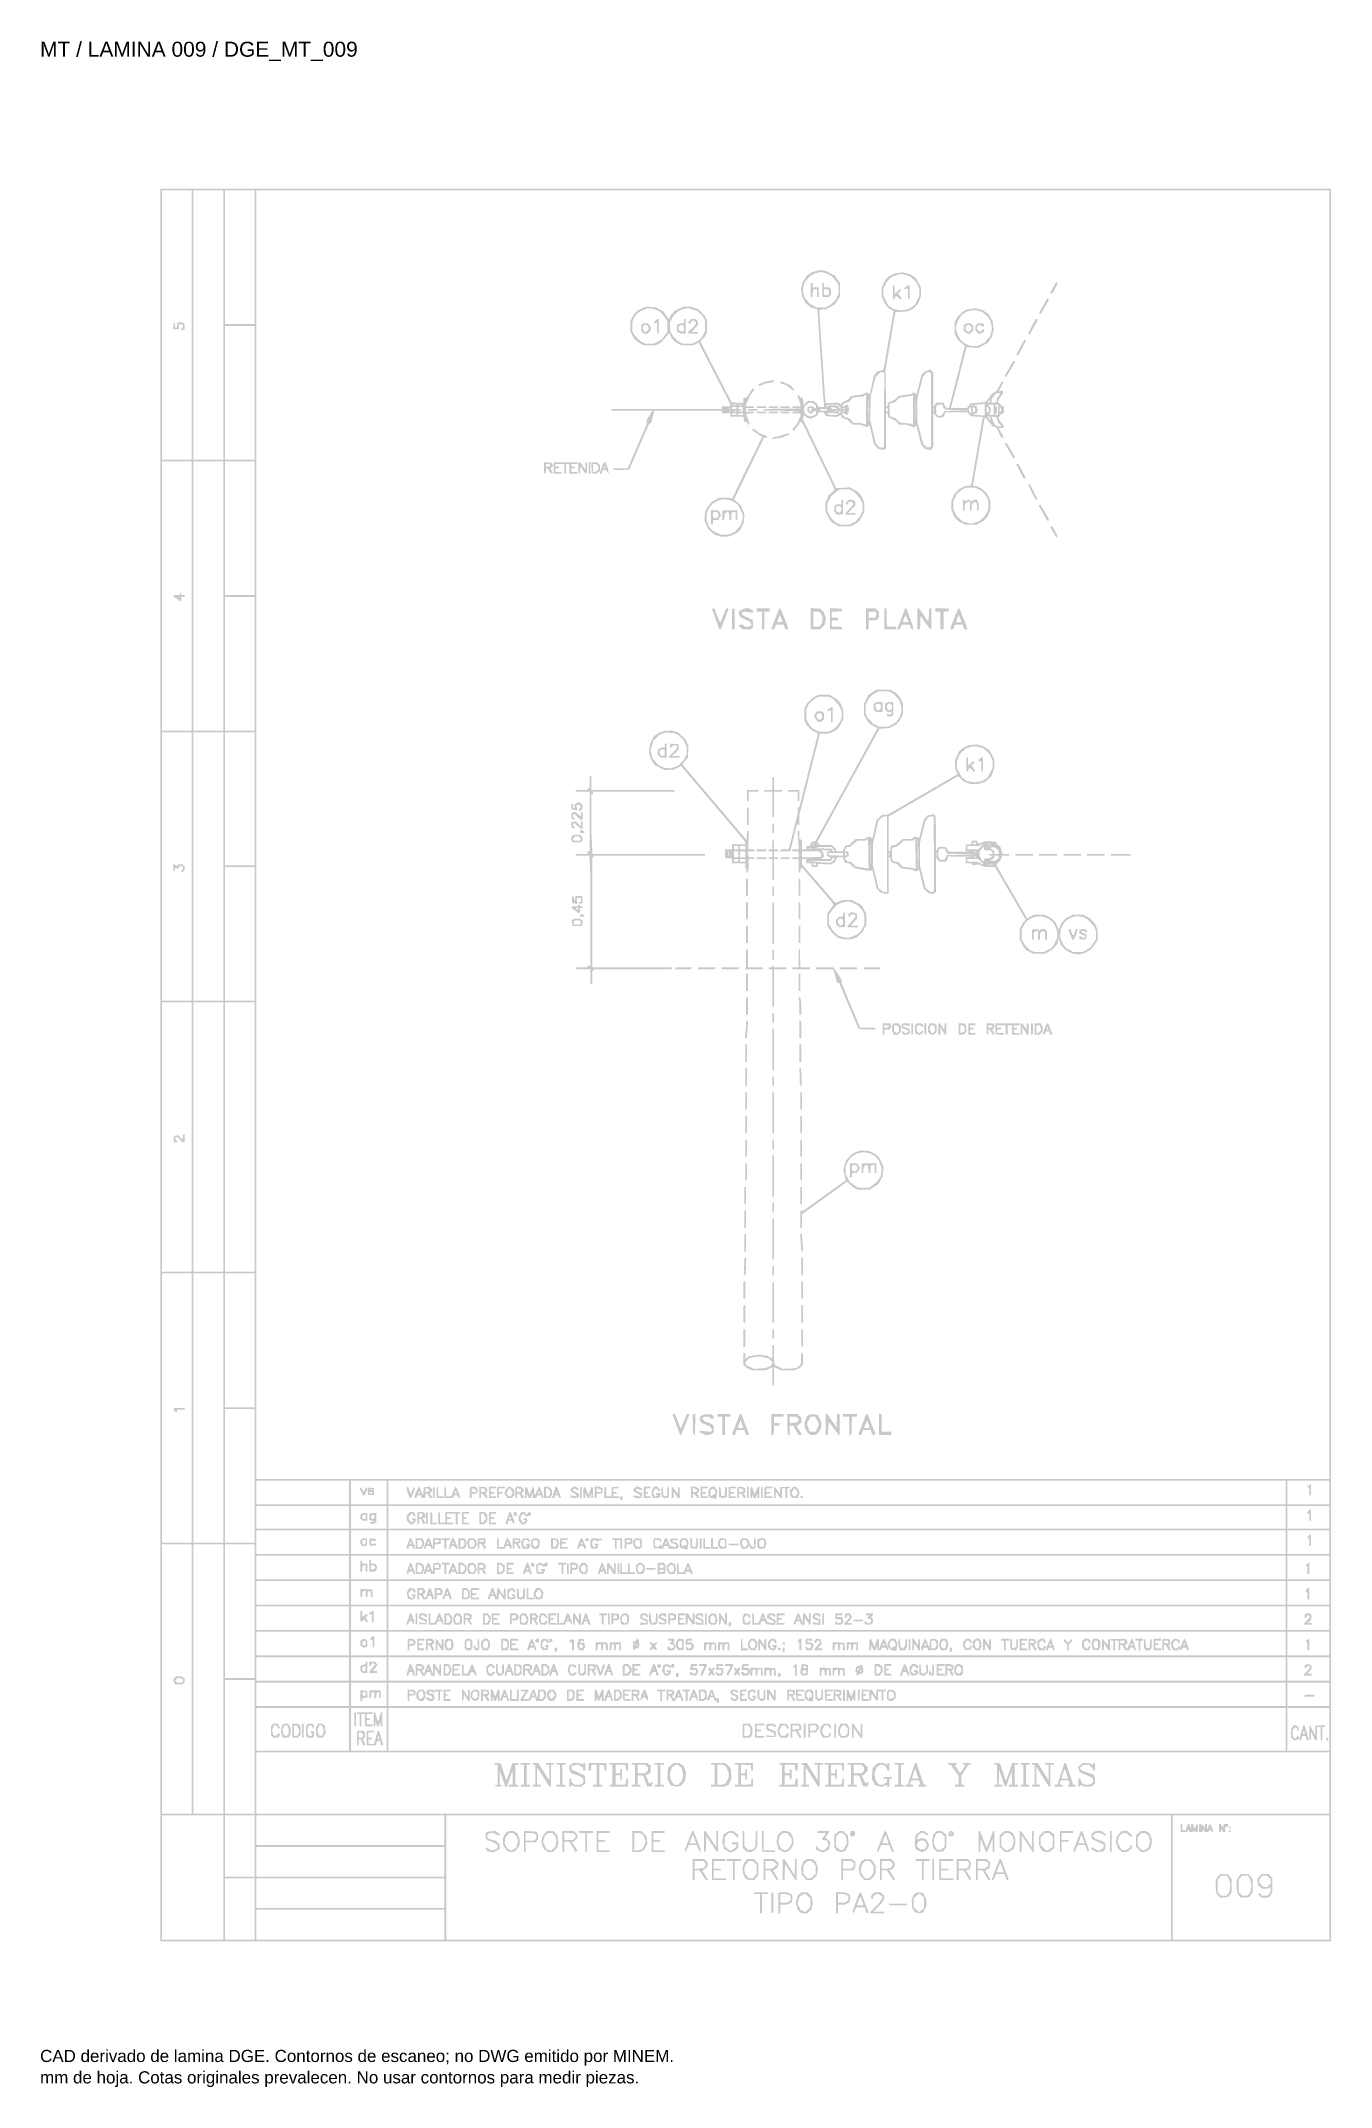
# Model space of a CAD drawing. Header units: millimetres. Extents: x 12 to 193, y 4 to 291.
import ezdxf

# ---------------------------------------------------------------- set-up
doc = ezdxf.new("R2010")
doc.units = ezdxf.units.MM
doc.layers.add('DGE_DATOS', color=7, linetype='Continuous', lineweight=0)
doc.layers.add('DGE_RELLENO', color=7, linetype='Continuous', lineweight=0)
doc.styles.add('DGE_ARIAL', font='arial.ttf')

msp = doc.modelspace()

# ---------------------------------------------------------------- texts
at = {"layer": 'DGE_DATOS', "style": 'DGE_ARIAL'}
for s, height, p in [('MT / LAMINA 009 / DGE_MT_009', 2.1, (12, 289.0389)), ('CAD derivado de lamina DGE. Contornos de escaneo; no DWG emitido por MINEM.', 1.7, (12, 8)), ('mm de hoja. Cotas originales prevalecen. No usar contornos para medir piezas.', 1.7, (12, 5))]:
    msp.add_text(s, height=height, dxfattribs=at).set_placement(p)

# ---------------------------------------------------------------- hatches: boundary and pattern name
at = {"layer": 'DGE_RELLENO'}
h = msp.add_hatch(color=7, dxfattribs=at)
h.paths.add_polyline_path([(28.8373, 147.7364), (28.8373, 24.9228), (110.855, 24.9228), (192.8727, 24.9228), (192.8727, 147.7364), (192.8727, 270.5499), (110.855, 270.5499), (28.8373, 270.5499)], flags=0)
h.paths.add_polyline_path([(33.2475, 251.4388), (33.2475, 232.5726), (31.1649, 232.5726), (29.0823, 232.5726), (29.0823, 251.4388), (29.0823, 270.3049), (31.1649, 270.3049), (33.2475, 270.3049)], flags=0)
h.paths.add_polyline_path([(37.6577, 251.4388), (37.6577, 232.5726), (35.5751, 232.5726), (33.4925, 232.5726), (33.4925, 251.4388), (33.4925, 270.3049), (35.5751, 270.3049), (37.6577, 270.3049)], flags=0)
h.paths.add_polyline_path([(42.0679, 260.9331), (42.0679, 251.5613), (39.9853, 251.5613), (37.9027, 251.5613), (37.9027, 260.9331), (37.9027, 270.3049), (39.9853, 270.3049), (42.0679, 270.3049)], flags=0)
h.paths.add_polyline_path([(192.6277, 180.017), (192.6277, 89.7292), (117.4703, 89.7292), (42.3129, 89.7292), (42.3129, 180.017), (42.3129, 270.3049), (117.4703, 270.3049), (192.6277, 270.3049)], flags=0)
h.paths.add_polyline_path([(42.0679, 241.9444), (42.0679, 232.5726), (39.9853, 232.5726), (37.9027, 232.5726), (37.9027, 241.9444), (37.9027, 251.3163), (39.9853, 251.3163), (42.0679, 251.3163)], flags=0)
h.paths.add_polyline_path([(33.2475, 213.4615), (33.2475, 194.5954), (31.1649, 194.5954), (29.0823, 194.5954), (29.0823, 213.4615), (29.0823, 232.3276), (31.1649, 232.3276), (33.2475, 232.3276)], flags=0)
h.paths.add_polyline_path([(37.6577, 213.4615), (37.6577, 194.5954), (35.5751, 194.5954), (33.4925, 194.5954), (33.4925, 213.4615), (33.4925, 232.3276), (35.5751, 232.3276), (37.6577, 232.3276)], flags=0)
h.paths.add_polyline_path([(42.0679, 222.9558), (42.0679, 213.584), (39.9853, 213.584), (37.9027, 213.584), (37.9027, 222.9558), (37.9027, 232.3276), (39.9853, 232.3276), (42.0679, 232.3276)], flags=0)
h.paths.add_polyline_path([(42.0679, 203.9672), (42.0679, 194.5954), (39.9853, 194.5954), (37.9027, 194.5954), (37.9027, 203.9672), (37.9027, 213.339), (39.9853, 213.339), (42.0679, 213.339)], flags=0)
h.paths.add_polyline_path([(33.2475, 175.5455), (33.2475, 156.7406), (31.1649, 156.7406), (29.0823, 156.7406), (29.0823, 175.5455), (29.0823, 194.3504), (31.1649, 194.3504), (33.2475, 194.3504)], flags=0)
h.paths.add_polyline_path([(37.6577, 175.5455), (37.6577, 156.7406), (35.5751, 156.7406), (33.4925, 156.7406), (33.4925, 175.5455), (33.4925, 194.3504), (35.5751, 194.3504), (37.6577, 194.3504)], flags=0)
h.paths.add_polyline_path([(42.0679, 185.0398), (42.0679, 175.7293), (39.9853, 175.7293), (37.9027, 175.7293), (37.9027, 185.0398), (37.9027, 194.3504), (39.9853, 194.3504), (42.0679, 194.3504)], flags=0)
h.paths.add_polyline_path([(42.0679, 166.1124), (42.0679, 156.7406), (39.9853, 156.7406), (37.9027, 156.7406), (37.9027, 166.1124), (37.9027, 175.4843), (39.9853, 175.4843), (42.0679, 175.4843)], flags=0)
h.paths.add_polyline_path([(33.2475, 137.6295), (33.2475, 118.7634), (31.1649, 118.7634), (29.0823, 118.7634), (29.0823, 137.6295), (29.0823, 156.4956), (31.1649, 156.4956), (33.2475, 156.4956)], flags=0)
h.paths.add_polyline_path([(37.6577, 137.6295), (37.6577, 118.7634), (35.5751, 118.7634), (33.4925, 118.7634), (33.4925, 137.6295), (33.4925, 156.4956), (35.5751, 156.4956), (37.6577, 156.4956)], flags=0)
h.paths.add_polyline_path([(42.0679, 137.6295), (42.0679, 118.7634), (39.9853, 118.7634), (37.9027, 118.7634), (37.9027, 137.6295), (37.9027, 156.4956), (39.9853, 156.4956), (42.0679, 156.4956)], flags=0)
h.paths.add_polyline_path([(33.2475, 99.6523), (33.2475, 80.7861), (31.1649, 80.7861), (29.0823, 80.7861), (29.0823, 99.6523), (29.0823, 118.5184), (31.1649, 118.5184), (33.2475, 118.5184)], flags=0)
h.paths.add_polyline_path([(37.6577, 99.6523), (37.6577, 80.7861), (35.5751, 80.7861), (33.4925, 80.7861), (33.4925, 99.6523), (33.4925, 118.5184), (35.5751, 118.5184), (37.6577, 118.5184)], flags=0)
h.paths.add_polyline_path([(42.0679, 109.1466), (42.0679, 99.7748), (39.9853, 99.7748), (37.9027, 99.7748), (37.9027, 109.1466), (37.9027, 118.5184), (39.9853, 118.5184), (42.0679, 118.5184)], flags=0)
h.paths.add_polyline_path([(42.0679, 90.1579), (42.0679, 80.7861), (39.9853, 80.7861), (37.9027, 80.7861), (37.9027, 90.1579), (37.9027, 99.5297), (39.9853, 99.5297), (42.0679, 99.5297)], flags=0)
h.paths.add_polyline_path([(55.2985, 87.8303), (55.2985, 86.1765), (48.8057, 86.1765), (42.3129, 86.1765), (42.3129, 87.8303), (42.3129, 89.4842), (48.8057, 89.4842), (55.2985, 89.4842)], flags=0)
h.paths.add_polyline_path([(60.5663, 87.8303), (60.5663, 86.1765), (58.0549, 86.1765), (55.5436, 86.1765), (55.5436, 87.8303), (55.5436, 89.4842), (58.0549, 89.4842), (60.5663, 89.4842)], flags=0)
h.paths.add_polyline_path([(186.5024, 87.8303), (186.5024, 86.1765), (123.6568, 86.1765), (60.8113, 86.1765), (60.8113, 87.8303), (60.8113, 89.4842), (123.6568, 89.4842), (186.5024, 89.4842)], flags=0)
h.paths.add_polyline_path([(192.6277, 87.8303), (192.6277, 86.1765), (189.6875, 86.1765), (186.7474, 86.1765), (186.7474, 87.8303), (186.7474, 89.4842), (189.6875, 89.4842), (192.6277, 89.4842)], flags=0)
h.paths.add_polyline_path([(55.2985, 84.3388), (55.2985, 82.7463), (48.8057, 82.7463), (42.3129, 82.7463), (42.3129, 84.3388), (42.3129, 85.9314), (48.8057, 85.9314), (55.2985, 85.9314)], flags=0)
h.paths.add_polyline_path([(60.5663, 84.3388), (60.5663, 82.7463), (58.0549, 82.7463), (55.5436, 82.7463), (55.5436, 84.3388), (55.5436, 85.9314), (58.0549, 85.9314), (60.5663, 85.9314)], flags=0)
h.paths.add_polyline_path([(186.5024, 84.3388), (186.5024, 82.7463), (123.6568, 82.7463), (60.8113, 82.7463), (60.8113, 84.3388), (60.8113, 85.9314), (123.6568, 85.9314), (186.5024, 85.9314)], flags=0)
h.paths.add_polyline_path([(192.6277, 84.3388), (192.6277, 82.7463), (189.6875, 82.7463), (186.7474, 82.7463), (186.7474, 84.3388), (186.7474, 85.9314), (189.6875, 85.9314), (192.6277, 85.9314)], flags=0)
h.paths.add_polyline_path([(55.2985, 80.8474), (55.2985, 79.1935), (48.8057, 79.1935), (42.3129, 79.1935), (42.3129, 80.8474), (42.3129, 82.5012), (48.8057, 82.5012), (55.2985, 82.5012)], flags=0)
h.paths.add_polyline_path([(60.5663, 80.8474), (60.5663, 79.1935), (58.0549, 79.1935), (55.5436, 79.1935), (55.5436, 80.8474), (55.5436, 82.5012), (58.0549, 82.5012), (60.5663, 82.5012)], flags=0)
h.paths.add_polyline_path([(186.5024, 80.8474), (186.5024, 79.1935), (123.6568, 79.1935), (60.8113, 79.1935), (60.8113, 80.8474), (60.8113, 82.5012), (123.6568, 82.5012), (186.5024, 82.5012)], flags=0)
h.paths.add_polyline_path([(192.6277, 80.8474), (192.6277, 79.1935), (189.6875, 79.1935), (186.7474, 79.1935), (186.7474, 80.8474), (186.7474, 82.5012), (189.6875, 82.5012), (192.6277, 82.5012)], flags=0)
h.paths.add_polyline_path([(33.2475, 61.675), (33.2475, 42.8089), (31.1649, 42.8089), (29.0823, 42.8089), (29.0823, 61.675), (29.0823, 80.5411), (31.1649, 80.5411), (33.2475, 80.5411)], flags=0)
h.paths.add_polyline_path([(37.6577, 61.675), (37.6577, 42.8089), (35.5751, 42.8089), (33.4925, 42.8089), (33.4925, 61.675), (33.4925, 80.5411), (35.5751, 80.5411), (37.6577, 80.5411)], flags=0)
h.paths.add_polyline_path([(42.0679, 71.1693), (42.0679, 61.7975), (39.9853, 61.7975), (37.9027, 61.7975), (37.9027, 71.1693), (37.9027, 80.5411), (39.9853, 80.5411), (42.0679, 80.5411)], flags=0)
h.paths.add_polyline_path([(55.2985, 77.2947), (55.2985, 75.6408), (48.8057, 75.6408), (42.3129, 75.6408), (42.3129, 77.2947), (42.3129, 78.9485), (48.8057, 78.9485), (55.2985, 78.9485)], flags=0)
h.paths.add_polyline_path([(60.5663, 77.2947), (60.5663, 75.6408), (58.0549, 75.6408), (55.5436, 75.6408), (55.5436, 77.2947), (55.5436, 78.9485), (58.0549, 78.9485), (60.5663, 78.9485)], flags=0)
h.paths.add_polyline_path([(186.5024, 77.2947), (186.5024, 75.6408), (123.6568, 75.6408), (60.8113, 75.6408), (60.8113, 77.2947), (60.8113, 78.9485), (123.6568, 78.9485), (186.5024, 78.9485)], flags=0)
h.paths.add_polyline_path([(192.6277, 77.2947), (192.6277, 75.6408), (189.6875, 75.6408), (186.7474, 75.6408), (186.7474, 77.2947), (186.7474, 78.9485), (189.6875, 78.9485), (192.6277, 78.9485)], flags=0)
h.paths.add_polyline_path([(55.2985, 73.742), (55.2985, 72.0881), (48.8057, 72.0881), (42.3129, 72.0881), (42.3129, 73.742), (42.3129, 75.3958), (48.8057, 75.3958), (55.2985, 75.3958)], flags=0)
h.paths.add_polyline_path([(60.5663, 73.742), (60.5663, 72.0881), (58.0549, 72.0881), (55.5436, 72.0881), (55.5436, 73.742), (55.5436, 75.3958), (58.0549, 75.3958), (60.5663, 75.3958)], flags=0)
h.paths.add_polyline_path([(186.5024, 73.742), (186.5024, 72.0881), (123.6568, 72.0881), (60.8113, 72.0881), (60.8113, 73.742), (60.8113, 75.3958), (123.6568, 75.3958), (186.5024, 75.3958)], flags=0)
h.paths.add_polyline_path([(192.6277, 73.742), (192.6277, 72.0881), (189.6875, 72.0881), (186.7474, 72.0881), (186.7474, 73.742), (186.7474, 75.3958), (189.6875, 75.3958), (192.6277, 75.3958)], flags=0)
h.paths.add_polyline_path([(55.2985, 70.1893), (55.2985, 68.5354), (48.8057, 68.5354), (42.3129, 68.5354), (42.3129, 70.1893), (42.3129, 71.8431), (48.8057, 71.8431), (55.2985, 71.8431)], flags=0)
h.paths.add_polyline_path([(60.5663, 70.1893), (60.5663, 68.5354), (58.0549, 68.5354), (55.5436, 68.5354), (55.5436, 70.1893), (55.5436, 71.8431), (58.0549, 71.8431), (60.5663, 71.8431)], flags=0)
h.paths.add_polyline_path([(186.5024, 70.1893), (186.5024, 68.5354), (123.6568, 68.5354), (60.8113, 68.5354), (60.8113, 70.1893), (60.8113, 71.8431), (123.6568, 71.8431), (186.5024, 71.8431)], flags=0)
h.paths.add_polyline_path([(192.6277, 70.1893), (192.6277, 68.5354), (189.6875, 68.5354), (186.7474, 68.5354), (186.7474, 70.1893), (186.7474, 71.8431), (189.6875, 71.8431), (192.6277, 71.8431)], flags=0)
h.paths.add_polyline_path([(55.2985, 66.6365), (55.2985, 64.9827), (48.8057, 64.9827), (42.3129, 64.9827), (42.3129, 66.6365), (42.3129, 68.2904), (48.8057, 68.2904), (55.2985, 68.2904)], flags=0)
h.paths.add_polyline_path([(60.5663, 66.6365), (60.5663, 64.9827), (58.0549, 64.9827), (55.5436, 64.9827), (55.5436, 66.6365), (55.5436, 68.2904), (58.0549, 68.2904), (60.5663, 68.2904)], flags=0)
h.paths.add_polyline_path([(186.5024, 66.6365), (186.5024, 64.9827), (123.6568, 64.9827), (60.8113, 64.9827), (60.8113, 66.6365), (60.8113, 68.2904), (123.6568, 68.2904), (186.5024, 68.2904)], flags=0)
h.paths.add_polyline_path([(192.6277, 66.6365), (192.6277, 64.9827), (189.6875, 64.9827), (186.7474, 64.9827), (186.7474, 66.6365), (186.7474, 68.2904), (189.6875, 68.2904), (192.6277, 68.2904)], flags=0)
h.paths.add_polyline_path([(55.2985, 63.0838), (55.2985, 61.43), (48.8057, 61.43), (42.3129, 61.43), (42.3129, 63.0838), (42.3129, 64.7377), (48.8057, 64.7377), (55.2985, 64.7377)], flags=0)
h.paths.add_polyline_path([(60.5663, 63.0838), (60.5663, 61.43), (58.0549, 61.43), (55.5436, 61.43), (55.5436, 63.0838), (55.5436, 64.7377), (58.0549, 64.7377), (60.5663, 64.7377)], flags=0)
h.paths.add_polyline_path([(186.5024, 63.0838), (186.5024, 61.43), (123.6568, 61.43), (60.8113, 61.43), (60.8113, 63.0838), (60.8113, 64.7377), (123.6568, 64.7377), (186.5024, 64.7377)], flags=0)
h.paths.add_polyline_path([(192.6277, 63.0838), (192.6277, 61.43), (189.6875, 61.43), (186.7474, 61.43), (186.7474, 63.0838), (186.7474, 64.7377), (189.6875, 64.7377), (192.6277, 64.7377)], flags=0)
h.paths.add_polyline_path([(42.0679, 52.1807), (42.0679, 42.8089), (39.9853, 42.8089), (37.9027, 42.8089), (37.9027, 52.1807), (37.9027, 61.5525), (39.9853, 61.5525), (42.0679, 61.5525)], flags=0)
h.paths.add_polyline_path([(55.2985, 59.5311), (55.2985, 57.8773), (48.8057, 57.8773), (42.3129, 57.8773), (42.3129, 59.5311), (42.3129, 61.185), (48.8057, 61.185), (55.2985, 61.185)], flags=0)
h.paths.add_polyline_path([(60.5663, 59.5311), (60.5663, 57.8773), (58.0549, 57.8773), (55.5436, 57.8773), (55.5436, 59.5311), (55.5436, 61.185), (58.0549, 61.185), (60.5663, 61.185)], flags=0)
h.paths.add_polyline_path([(186.5024, 59.5311), (186.5024, 57.8773), (123.6568, 57.8773), (60.8113, 57.8773), (60.8113, 59.5311), (60.8113, 61.185), (123.6568, 61.185), (186.5024, 61.185)], flags=0)
h.paths.add_polyline_path([(192.6277, 59.5311), (192.6277, 57.8773), (189.6875, 57.8773), (186.7474, 57.8773), (186.7474, 59.5311), (186.7474, 61.185), (189.6875, 61.185), (192.6277, 61.185)], flags=0)
h.paths.add_polyline_path([(55.2985, 54.6308), (55.2985, 51.6294), (48.8057, 51.6294), (42.3129, 51.6294), (42.3129, 54.6308), (42.3129, 57.6323), (48.8057, 57.6323), (55.2985, 57.6323)], flags=0)
h.paths.add_polyline_path([(60.5663, 54.6308), (60.5663, 51.6294), (58.0549, 51.6294), (55.5436, 51.6294), (55.5436, 54.6308), (55.5436, 57.6323), (58.0549, 57.6323), (60.5663, 57.6323)], flags=0)
h.paths.add_polyline_path([(186.5024, 54.6308), (186.5024, 51.6294), (123.6568, 51.6294), (60.8113, 51.6294), (60.8113, 54.6308), (60.8113, 57.6323), (123.6568, 57.6323), (186.5024, 57.6323)], flags=0)
h.paths.add_polyline_path([(192.6277, 54.6308), (192.6277, 51.6294), (189.6875, 51.6294), (186.7474, 51.6294), (186.7474, 54.6308), (186.7474, 57.6323), (189.6875, 57.6323), (192.6277, 57.6323)], flags=0)
h.paths.add_polyline_path([(192.6277, 47.0966), (192.6277, 42.8089), (117.4703, 42.8089), (42.3129, 42.8089), (42.3129, 47.0966), (42.3129, 51.3844), (117.4703, 51.3844), (192.6277, 51.3844)], flags=0)
h.paths.add_polyline_path([(37.6577, 33.8659), (37.6577, 25.1678), (33.37, 25.1678), (29.0823, 25.1678), (29.0823, 33.8659), (29.0823, 42.5639), (33.37, 42.5639), (37.6577, 42.5639)], flags=0)
h.paths.add_polyline_path([(42.0679, 38.2761), (42.0679, 33.9884), (39.9853, 33.9884), (37.9027, 33.9884), (37.9027, 38.2761), (37.9027, 42.5639), (39.9853, 42.5639), (42.0679, 42.5639)], flags=0)
h.paths.add_polyline_path([(68.6517, 40.4812), (68.6517, 38.3986), (55.4823, 38.3986), (42.3129, 38.3986), (42.3129, 40.4812), (42.3129, 42.5639), (55.4823, 42.5639), (68.6517, 42.5639)], flags=0)
h.paths.add_polyline_path([(170.4541, 33.8659), (170.4541, 25.1678), (119.6754, 25.1678), (68.8967, 25.1678), (68.8967, 33.8659), (68.8967, 42.5639), (119.6754, 42.5639), (170.4541, 42.5639)], flags=0)
h.paths.add_polyline_path([(192.6277, 33.8659), (192.6277, 25.1678), (181.6634, 25.1678), (170.6991, 25.1678), (170.6991, 33.8659), (170.6991, 42.5639), (181.6634, 42.5639), (192.6277, 42.5639)], flags=0)
h.paths.add_polyline_path([(68.6517, 36.071), (68.6517, 33.9884), (55.4823, 33.9884), (42.3129, 33.9884), (42.3129, 36.071), (42.3129, 38.1536), (55.4823, 38.1536), (68.6517, 38.1536)], flags=0)
h.paths.add_polyline_path([(42.0679, 29.4556), (42.0679, 25.1678), (39.9853, 25.1678), (37.9027, 25.1678), (37.9027, 29.4556), (37.9027, 33.7433), (39.9853, 33.7433), (42.0679, 33.7433)], flags=0)
h.paths.add_polyline_path([(68.6517, 31.6607), (68.6517, 29.5781), (55.4823, 29.5781), (42.3129, 29.5781), (42.3129, 31.6607), (42.3129, 33.7433), (55.4823, 33.7433), (68.6517, 33.7433)], flags=0)
h.paths.add_polyline_path([(68.6517, 27.2505), (68.6517, 25.1678), (55.4823, 25.1678), (42.3129, 25.1678), (42.3129, 27.2505), (42.3129, 29.3331), (55.4823, 29.3331), (68.6517, 29.3331)], flags=0)
h.paths.add_polyline_path([(31.2078, 251.4388), (31.1343, 251.0712), (31.0271, 251.0712), (30.9199, 251.0712), (30.9199, 251.3775), (30.9199, 251.6838), (30.7974, 251.6838), (30.6749, 251.6838), (30.6749, 251.255), (30.6749, 250.8262), (31.106, 250.8262), (31.5371, 250.8262), (31.4605, 251.1314), (31.3839, 251.4365), (31.5889, 251.5151), (31.7939, 251.5938), (31.9357, 251.452), (32.0775, 251.3101), (31.919, 251.0563), (31.7604, 250.8024), (31.8126, 250.7502), (31.8648, 250.6979), (32.0661, 250.7752), (32.2674, 250.8524), (32.2674, 251.1824), (32.2674, 251.5123), (32.1204, 251.6593), (31.9734, 251.8063), (31.6273, 251.8063), (31.2813, 251.8063)], flags=0)
h.paths.add_polyline_path([(120.676, 258.9808), (120.084, 258.8219), (119.7572, 258.5799), (119.4304, 258.3379), (119.1545, 257.9325), (118.8786, 257.5271), (118.7437, 257.0262), (118.6088, 256.5253), (118.6804, 256.003), (118.752, 255.4807), (118.994, 255.0065), (119.2359, 254.5323), (119.6143, 254.2138), (119.9927, 253.8954), (120.4502, 253.7584), (120.9076, 253.6213), (121.3094, 247.5991), (121.7112, 241.5769), (121.7828, 240.75), (121.8544, 239.9231), (121.4736, 239.9231), (121.0928, 239.9231), (120.946, 240.1987), (120.7992, 240.4744), (120.6048, 240.6236), (120.4104, 240.7728), (119.9896, 240.7767), (119.5687, 240.7806), (119.2894, 240.5182), (119.0101, 240.2558), (118.9289, 240.7632), (118.8478, 241.2707), (118.6858, 241.2707), (118.5238, 241.2707), (118.4044, 241.484), (118.285, 241.6974), (118.2007, 241.6132), (118.1165, 241.529), (118.3141, 240.9492), (118.5116, 240.3695), (118.5116, 240.2075), (118.5116, 240.0456), (117.9603, 240.0456), (117.409, 240.0456), (117.409, 239.9295), (117.409, 239.8134), (118.0522, 239.7684), (118.6954, 239.7234), (116.0309, 239.7007), (113.3663, 239.6781), (113.3663, 239.5556), (113.3663, 239.433), (116.0309, 239.4104), (118.6954, 239.3877), (118.0522, 239.3427), (117.409, 239.2977), (117.409, 239.1816), (117.409, 239.0655), (117.9603, 239.0655), (118.5116, 239.0655), (118.5089, 238.8511), (118.5062, 238.6368), (118.2643, 238.1036), (118.0224, 237.5705), (117.7149, 237.2051), (117.4074, 236.8396), (117.4866, 236.7115), (117.5659, 236.5833), (117.9729, 237.0587), (118.3799, 237.5342), (118.3845, 237.6963), (118.3891, 237.8584), (118.5792, 237.8188), (118.7692, 237.7792), (121.0293, 233.1339), (123.2893, 228.4886), (123.2893, 228.383), (123.2893, 228.2774), (122.8732, 227.9121), (122.4571, 227.5467), (122.247, 227.0276), (122.0368, 226.5085), (122.0404, 225.8805), (122.0439, 225.2524), (122.3134, 224.7167), (122.5828, 224.1809), (122.783, 223.9535), (122.9831, 223.726), (123.4731, 223.472), (123.9631, 223.2179), (124.7594, 223.2179), (125.5557, 223.2179), (126.0457, 223.472), (126.5357, 223.726), (126.7358, 223.9535), (126.936, 224.1809), (127.2127, 224.731), (127.4895, 225.2811), (127.4881, 225.8948), (127.4867, 226.5085), (127.281, 226.9969), (127.0753, 227.4852), (126.8055, 227.7742), (126.5357, 228.0632), (126.0087, 228.3732), (125.4817, 228.6832), (124.5177, 228.6273), (123.5537, 228.5715), (121.216, 233.3975), (118.8783, 238.2234), (118.9547, 238.5277), (119.031, 238.8319), (119.2307, 238.652), (119.4304, 238.4721), (119.7541, 238.3913), (120.0778, 238.3105), (120.4549, 238.5055), (120.8319, 238.7005), (120.9624, 238.9443), (121.0928, 239.188), (121.4411, 239.188), (121.7894, 239.188), (121.9661, 238.9218), (122.1429, 238.6556), (122.8827, 238.602), (123.6226, 238.5485), (123.8865, 238.6898), (124.1505, 238.8311), (124.2187, 238.6532), (124.287, 238.4754), (124.6763, 238.3195), (125.0657, 238.1635), (125.4681, 237.8182), (125.8705, 237.4729), (126.3869, 237.4676), (126.9033, 237.4622), (127.3877, 237.2896), (127.8722, 237.117), (128.0294, 237.2475), (128.1867, 237.378), (128.2444, 237.2111), (128.3021, 237.0442), (128.5656, 235.8803), (128.8291, 234.7165), (129.1321, 234.3929), (129.435, 234.0693), (129.791, 233.9981), (130.147, 233.9269), (130.3321, 233.9979), (130.5172, 234.0689), (130.5172, 236.5672), (130.5172, 239.0655), (130.6312, 239.0655), (130.7451, 239.0655), (130.7843, 238.7899), (130.8234, 238.5142), (131.34, 238.266), (131.8566, 238.0178), (132.1105, 237.7454), (132.3643, 237.4729), (132.8453, 237.4729), (133.3263, 237.4729), (133.8905, 237.2814), (134.4547, 237.0898), (134.6142, 237.2221), (134.7736, 237.3545), (135.0988, 236.0567), (135.424, 234.7589), (135.6808, 234.4116), (135.9375, 234.0644), (136.3761, 233.9821), (136.8146, 233.8998), (136.9735, 234.1172), (137.1325, 234.3346), (137.1325, 236.7179), (137.1325, 239.1013), (137.4329, 238.7771), (137.7333, 238.453), (137.9742, 238.453), (138.215, 238.453), (138.4182, 238.531), (138.6213, 238.6089), (138.7314, 238.8985), (138.8415, 239.188), (140.3869, 239.188), (141.9322, 239.188), (142.1515, 238.9172), (142.3708, 238.6464), (143.2469, 238.5969), (144.1229, 238.5474), (144.067, 238.3471), (144.0111, 238.1467), (143.2487, 233.6752), (142.4862, 229.2037), (142.367, 229.0506), (142.2477, 228.8974), (141.9516, 228.8974), (141.6555, 228.8974), (141.2009, 228.6636), (140.7464, 228.4298), (140.416, 228.0817), (140.0856, 227.7336), (139.8851, 227.2536), (139.6846, 226.7736), (139.6797, 226.1511), (139.6747, 225.5285), (139.8795, 225.0401), (140.0843, 224.5518), (140.3541, 224.2625), (140.6239, 223.9733), (141.1139, 223.7141), (141.604, 223.4549), (142.4003, 223.4549), (143.1965, 223.4549), (143.6866, 223.7141), (144.1766, 223.9733), (144.4464, 224.2625), (144.7162, 224.5518), (144.9229, 225.0401), (145.1297, 225.5285), (145.1256, 226.2122), (145.1214, 226.896), (144.8746, 227.3761), (144.6278, 227.8561), (144.2797, 228.179), (143.9316, 228.5019), (143.5395, 228.6997), (143.1475, 228.8974), (142.9203, 228.8974), (142.6931, 228.8974), (143.5077, 233.6154), (144.3224, 238.3334), (144.3829, 238.3939), (144.4434, 238.4543), (144.9536, 237.8492), (145.4638, 237.2441), (145.7112, 237.1656), (145.9586, 237.0871), (146.3251, 236.3612), (146.6915, 235.6353), (146.8122, 235.6353), (146.933, 235.6353), (146.933, 235.7666), (146.933, 235.898), (146.6151, 236.4404), (146.2972, 236.9829), (146.6078, 236.9829), (146.9185, 236.9829), (146.9912, 237.1006), (147.064, 237.2183), (146.6922, 237.7315), (146.3204, 238.2447), (146.3204, 238.3914), (146.3204, 238.538), (146.5492, 238.8018), (146.778, 239.0655), (146.9167, 239.0655), (147.0555, 239.0655), (147.0555, 239.5556), (147.0555, 240.0456), (146.9636, 240.0457), (146.8717, 240.0459), (146.533, 240.3372), (146.1943, 240.6285), (146.2755, 240.8577), (146.3567, 241.0869), (146.6556, 241.491), (146.9546, 241.8952), (146.8831, 242.0814), (146.8117, 242.2676), (146.5586, 242.1873), (146.3056, 242.107), (146.6193, 242.7261), (146.933, 243.3451), (146.933, 243.4105), (146.933, 243.4758), (146.8125, 243.4758), (146.6921, 243.4758), (146.3795, 242.8588), (146.0668, 242.2419), (145.7053, 242.022), (145.3438, 241.8022), (144.9827, 241.3036), (144.6215, 240.8051), (144.4703, 240.7116), (144.3191, 240.6182), (143.3365, 240.5318), (142.3539, 240.4454), (142.0968, 240.123), (141.8398, 239.8006), (140.7214, 239.8006), (139.603, 239.8006), (139.9527, 241.1175), (140.3023, 242.4345), (141.0582, 245.388), (141.8141, 248.3415), (142.6278, 248.2877), (143.4416, 248.234), (144.1152, 248.5807), (144.7889, 248.9274), (145.0649, 249.344), (145.3409, 249.7607), (145.4764, 250.2628), (145.6118, 250.765), (145.5422, 251.3547), (145.4726, 251.9445), (145.1921, 252.4526), (144.9116, 252.9606), (144.495, 253.2413), (144.0783, 253.5219), (143.5793, 253.6563), (143.0802, 253.7907), (142.4761, 253.7105), (141.8719, 253.6304), (141.5542, 253.4638), (141.2364, 253.2973), (140.853, 252.8887), (140.4696, 252.4801), (140.308, 252.1738), (140.1464, 251.8675), (140.1472, 251.01), (140.148, 250.1524), (140.3474, 249.7757), (140.5468, 249.399), (141.0575, 248.9376), (141.5682, 248.4762), (140.5564, 244.5365), (139.5446, 240.5969), (139.4333, 240.1912), (139.322, 239.7856), (139.1163, 239.8252), (138.9107, 239.8648), (138.7499, 240.2002), (138.5892, 240.5356), (138.0595, 240.5356), (137.5299, 240.5356), (137.3376, 240.26), (137.1453, 239.9843), (137.1389, 242.3951), (137.1325, 244.8059), (136.94, 244.9984), (136.7475, 245.1909), (136.691, 245.1909), (136.6346, 245.1909), (136.2404, 245.024), (135.8462, 244.8572), (135.6493, 244.6259), (135.4524, 244.3946), (135.2448, 243.537), (135.0373, 242.6795), (134.9139, 242.211), (134.7906, 241.7426), (134.6218, 241.8826), (134.453, 242.0227), (134.1877, 241.8807), (133.9223, 241.7387), (133.1111, 241.6238), (132.2998, 241.5089), (131.9904, 241.2174), (131.681, 240.9259), (131.2216, 240.737), (130.7622, 240.5481), (130.7622, 240.2968), (130.7622, 240.0456), (130.6422, 240.0456), (130.5221, 240.0456), (130.489, 242.5876), (130.4559, 245.1296), (131.1363, 249.1724), (131.8166, 253.2151), (132.7331, 253.2902), (133.6496, 253.3653), (134.0129, 253.5549), (134.3761, 253.7445), (134.6947, 254.0924), (135.0132, 254.4402), (135.2153, 254.9633), (135.4174, 255.4865), (135.4174, 256.0745), (135.4174, 256.6626), (135.0805, 257.3276), (134.7436, 257.9926), (134.327, 258.2687), (133.9103, 258.5447), (133.4082, 258.6802), (132.906, 258.8156), (132.3325, 258.7479), (131.759, 258.6802), (131.2912, 258.4415), (130.8234, 258.2027), (130.6158, 257.9731), (130.4081, 257.7435), (130.1591, 257.1944), (129.91, 256.6453), (129.91, 256.0328), (129.91, 255.4202), (130.16, 254.869), (130.4099, 254.3177), (130.6779, 254.0304), (130.9459, 253.7431), (131.2658, 253.5767), (131.5856, 253.4103), (130.8982, 249.3925), (130.2109, 245.3747), (130.1176, 245.2309), (130.0243, 245.0872), (129.6736, 245.0102), (129.3229, 244.9332), (129.0748, 244.6639), (128.8268, 244.3946), (128.5482, 243.1083), (128.2695, 241.8219), (128.2325, 241.7739), (128.1955, 241.7258), (128.0258, 241.8666), (127.8561, 242.0074), (127.4409, 241.8376), (127.0258, 241.6678), (126.3338, 241.5845), (125.6418, 241.5011), (125.415, 241.2504), (125.1882, 240.9996), (124.7288, 240.7651), (124.2694, 240.5306), (124.2694, 240.4063), (124.2694, 240.282), (124.0144, 240.4185), (123.7594, 240.5549), (122.92, 240.5146), (122.0806, 240.4744), (122.0121, 241.1481), (121.9436, 241.8219), (121.5559, 247.6219), (121.1682, 253.4218), (121.3406, 253.531), (121.513, 253.6401), (121.8193, 253.6449), (122.1255, 253.6496), (122.7343, 253.9836), (123.3431, 254.3177), (123.7143, 254.869), (124.0856, 255.4202), (124.0856, 256.3391), (124.0856, 257.2579), (123.7148, 257.8091), (123.344, 258.3604), (122.7347, 258.6827), (122.1255, 259.0051), (121.6968, 259.0724), (121.268, 259.1397)], flags=0)
h.paths.add_polyline_path([(122.5055, 258.5086), (122.8854, 258.3117), (123.2794, 257.863), (123.6733, 257.4144), (123.7876, 257.1138), (123.9019, 256.8131), (123.9019, 256.3262), (123.9019, 255.8393), (123.6681, 255.3847), (123.4343, 254.9302), (123.0862, 254.6073), (122.7381, 254.2844), (122.3355, 254.0812), (121.933, 253.8781), (121.3555, 253.9029), (120.778, 253.9278), (120.3376, 254.1462), (119.8972, 254.3645), (119.5174, 254.7971), (119.1375, 255.2298), (119.009, 255.6925), (118.8805, 256.1553), (118.8805, 256.3391), (118.8805, 256.5228), (119.009, 256.9856), (119.1375, 257.4483), (119.5165, 257.88), (119.8955, 258.3117), (120.2755, 258.5097), (120.6555, 258.7077), (121.023, 258.787), (121.3905, 258.8663), (121.758, 258.7859), (122.1255, 258.7056)], flags=0)
h.paths.add_polyline_path([(133.3688, 258.4143), (133.8315, 258.2858), (134.2762, 257.8954), (134.7208, 257.505), (134.9439, 257.0139), (135.167, 256.5228), (135.1697, 256.0241), (135.1724, 255.5254), (134.8355, 254.8604), (134.4986, 254.1954), (134.0915, 253.9258), (133.6844, 253.6562), (133.1519, 253.5764), (132.6195, 253.4965), (132.1225, 253.5805), (131.6254, 253.6645), (131.2244, 253.9299), (130.8234, 254.1954), (130.4866, 254.8604), (130.1497, 255.5254), (130.1524, 256.0241), (130.155, 256.5228), (130.3819, 257.0128), (130.6088, 257.5029), (130.9779, 257.8495), (131.3471, 258.196), (131.8203, 258.3647), (132.2935, 258.5334), (132.5998, 258.5381), (132.906, 258.5428)], flags=0)
h.paths.add_polyline_path([(143.5368, 253.3915), (143.9995, 253.263), (144.4312, 252.884), (144.8629, 252.505), (145.0369, 252.1685), (145.2109, 251.832), (145.2872, 251.3546), (145.3636, 250.8772), (145.2243, 250.3601), (145.0851, 249.8429), (144.6931, 249.3966), (144.3012, 248.9502), (143.8101, 248.7271), (143.319, 248.504), (142.8557, 248.5013), (142.3924, 248.4986), (141.9386, 248.6882), (141.4848, 248.8778), (141.1956, 249.1476), (140.9063, 249.4174), (140.6882, 249.8462), (140.4701, 250.2749), (140.3864, 250.6628), (140.3027, 251.0507), (140.4324, 251.5325), (140.5621, 252.0143), (140.838, 252.4197), (141.1139, 252.8251), (141.4352, 253.063), (141.7566, 253.3009), (142.1703, 253.3986), (142.584, 253.4963), (142.829, 253.5082), (143.074, 253.52)], flags=0)
h.paths.add_polyline_path([(130.2428, 239.5249), (130.2109, 234.2265), (129.9046, 234.2638), (129.5984, 234.3012), (129.3394, 234.5882), (129.0805, 234.8751), (128.6868, 236.5424), (128.2931, 238.2097), (128.3453, 239.832), (128.3976, 241.4544), (128.7262, 242.802), (129.0549, 244.1496), (129.4204, 244.4865), (129.786, 244.8234), (130.0304, 244.8234), (130.2748, 244.8234)], flags=0)
h.paths.add_polyline_path([(136.8262, 239.5556), (136.8262, 234.349), (136.5036, 234.3116), (136.1809, 234.2742), (135.9388, 234.582), (135.6966, 234.8898), (135.312, 236.3435), (134.9274, 237.7971), (134.9274, 239.4759), (134.9274, 241.1546), (135.3096, 242.6806), (135.6917, 244.2067), (135.9852, 244.5233), (136.2786, 244.8399), (136.5524, 244.801), (136.8262, 244.7621)], flags=0)
h.paths.add_polyline_path([(146.3378, 241.5712), (146.0924, 241.2592), (146.0129, 240.8974), (145.9335, 240.5356), (145.6369, 240.5356), (145.3404, 240.5356), (145.3404, 240.7997), (145.3404, 241.0638), (145.6529, 241.4735), (145.9654, 241.8832), (146.2743, 241.8832), (146.5832, 241.8832)], flags=0)
h.paths.add_polyline_path([(127.6995, 239.5641), (127.6995, 237.49), (127.3022, 237.604), (126.9049, 237.7179), (126.4439, 237.7179), (125.9828, 237.7179), (125.7192, 238.0211), (125.4556, 238.3243), (125.0561, 238.4562), (124.6565, 238.588), (124.5067, 238.7685), (124.357, 238.9489), (124.4412, 239.0332), (124.5255, 239.1175), (124.7633, 238.969), (125.0011, 238.8205), (125.052, 238.8205), (125.1029, 238.8205), (125.2242, 239.1684), (125.3455, 239.5162), (125.2828, 239.844), (125.2202, 240.1717), (125.1016, 240.245), (124.9831, 240.3183), (124.8467, 240.1819), (124.7104, 240.0456), (124.555, 240.0456), (124.3996, 240.0456), (124.4678, 240.2234), (124.5361, 240.4013), (124.9521, 240.5386), (125.3681, 240.6759), (125.5998, 240.9704), (125.8315, 241.2649), (126.5511, 241.3454), (127.2708, 241.4259), (127.4545, 241.5283), (127.6383, 241.6307), (127.6689, 241.6345), (127.6995, 241.6382)], flags=0)
h.paths.add_polyline_path([(134.3149, 239.5424), (134.3149, 237.4467), (134.1005, 237.5371), (133.8861, 237.6274), (133.2123, 237.6865), (132.5385, 237.7456), (132.1992, 238.0633), (131.86, 238.3809), (131.4642, 238.5088), (131.0685, 238.6368), (131.0327, 239.5112), (130.997, 240.3856), (131.3968, 240.5249), (131.7965, 240.6643), (132.1094, 240.9641), (132.4223, 241.2639), (133.2591, 241.3824), (134.0959, 241.5009), (134.1645, 241.5695), (134.2332, 241.6382), (134.274, 241.6382), (134.3149, 241.6382)], flags=0)
h.paths.add_polyline_path([(128.0357, 238.5449), (127.9944, 237.5342), (127.9944, 239.5556), (127.9944, 241.5769), (128.0357, 240.5662), (128.077, 239.5556)], flags=0)
h.paths.add_polyline_path([(134.651, 238.5449), (134.6097, 237.5342), (134.6097, 239.5556), (134.6097, 241.5769), (134.651, 240.5662), (134.6923, 239.5556)], flags=0)
h.paths.add_polyline_path([(144.9953, 240.6316), (144.8504, 240.4866), (144.8504, 240.6132), (144.8504, 240.7398), (144.932, 240.8215), (145.0137, 240.9031), (145.077, 240.8398), (145.1403, 240.7765)], flags=0)
h.paths.add_polyline_path([(120.4444, 240.3449), (120.7167, 240.1542), (120.7167, 239.9774), (120.7167, 239.8006), (120.6187, 239.8006), (120.5207, 239.8006), (120.3886, 239.9327), (120.2565, 240.0647), (119.9047, 240.0245), (119.5529, 239.9843), (119.5129, 239.7019), (119.4728, 239.4196), (119.6197, 239.2425), (119.7667, 239.0655), (119.9817, 239.0655), (120.1967, 239.0655), (120.3481, 239.2479), (120.4995, 239.4303), (120.6081, 239.3632), (120.7167, 239.2961), (120.7167, 239.1227), (120.7167, 238.9493), (120.3798, 238.7867), (120.0429, 238.6241), (119.7801, 238.6679), (119.5172, 238.7117), (119.2901, 238.9627), (119.0629, 239.2138), (119.0623, 239.599), (119.0618, 239.9843), (119.3686, 240.2561), (119.6754, 240.5279), (119.9238, 240.5317), (120.1722, 240.5356)], flags=0)
h.paths.add_polyline_path([(144.3606, 239.5862), (144.3609, 238.7593), (143.5337, 238.8046), (142.7065, 238.85), (142.9715, 238.9717), (143.2365, 239.0935), (143.2969, 239.3245), (143.3574, 239.5556), (143.2944, 239.7965), (143.2313, 240.0375), (142.9689, 240.1334), (142.7065, 240.2293), (143.5028, 240.3001), (144.2991, 240.3708), (144.3297, 240.392), (144.3603, 240.4131)], flags=0)
h.paths.add_polyline_path([(123.9228, 240.0879), (124.1469, 239.8851), (124.1469, 239.7585), (124.1469, 239.6319), (123.8971, 239.9), (123.6473, 240.1681), (123.064, 240.1681), (122.4808, 240.1681), (122.3338, 240.0211), (122.1868, 239.8741), (122.1868, 240.0109), (122.1868, 240.1477), (122.3399, 240.2095), (122.493, 240.2713), (123.0959, 240.2809), (123.6988, 240.2906)], flags=0)
h.paths.add_polyline_path([(138.4801, 240.1156), (138.4801, 239.9406), (138.6726, 239.7481), (138.8651, 239.5556), (140.4183, 239.5304), (141.9715, 239.5052), (140.3306, 239.4385), (138.6898, 239.3718), (138.5543, 239.1268), (138.4188, 238.8818), (138.2963, 238.7918), (138.1738, 238.7018), (138.0513, 238.7018), (137.9288, 238.7018), (137.7606, 238.8083), (137.5924, 238.9148), (137.5479, 239.4391), (137.5035, 239.9634), (137.6393, 240.127), (137.775, 240.2906), (138.1275, 240.2906), (138.4801, 240.2906)], flags=0)
h.paths.add_polyline_path([(145.5854, 239.5556), (145.5854, 238.8205), (145.2906, 238.8205), (144.9958, 238.8205), (145.1253, 239.2426), (145.2549, 239.6646), (145.0498, 239.9776), (144.8447, 240.2906), (145.2151, 240.2906), (145.5854, 240.2906)], flags=0)
h.paths.add_polyline_path([(146.1979, 239.5556), (146.1979, 238.8205), (146.0142, 238.8205), (145.8304, 238.8205), (145.8304, 238.943), (145.8304, 239.0655), (145.9529, 239.0655), (146.0754, 239.0655), (146.0754, 239.5556), (146.0754, 240.0456), (145.9529, 240.0456), (145.8304, 240.0456), (145.8304, 240.1681), (145.8304, 240.2906), (146.0142, 240.2906), (146.1979, 240.2906)], flags=0)
h.paths.add_polyline_path([(142.6453, 240.1068), (142.6453, 240.0456), (142.584, 240.0456), (142.5228, 240.0456), (142.5228, 240.1068), (142.5228, 240.1681), (142.584, 240.1681), (142.6453, 240.1681)], flags=0)
h.paths.add_polyline_path([(146.5692, 239.3304), (146.4504, 239.1268), (146.4544, 239.6168), (146.4585, 240.1068), (146.5733, 239.8204), (146.6881, 239.534)], flags=0)
h.paths.add_polyline_path([(123.5343, 239.8006), (123.7181, 239.6818), (123.3272, 239.6799), (122.9363, 239.6781), (122.8606, 239.8006), (122.7848, 239.9231), (123.0677, 239.9212), (123.3506, 239.9193)], flags=0)
h.paths.add_polyline_path([(142.422, 239.4254), (142.4694, 238.9277), (142.3123, 239.1425), (142.1552, 239.3574), (142.1552, 239.5586), (142.1552, 239.7597), (142.2369, 239.8414), (142.3186, 239.9231), (142.3465, 239.9231), (142.3745, 239.9231)], flags=0)
h.paths.add_polyline_path([(142.9936, 239.4868), (142.9515, 239.2696), (142.7984, 239.2186), (142.6453, 239.1676), (142.6453, 239.4637), (142.6453, 239.7597), (142.729, 239.8434), (142.8127, 239.9272), (142.9242, 239.8156), (143.0358, 239.7041)], flags=0)
h.paths.add_polyline_path([(144.8947, 239.7393), (144.9652, 239.5556), (144.8947, 239.3718), (144.8242, 239.188), (144.7148, 239.188), (144.6054, 239.188), (144.6054, 239.5556), (144.6054, 239.9231), (144.7148, 239.9231), (144.8242, 239.9231)], flags=0)
h.paths.add_polyline_path([(120.1191, 239.6899), (119.9503, 239.5829), (120.0443, 239.4309), (120.1383, 239.2788), (119.9681, 239.3354), (119.7979, 239.3921), (119.7583, 239.5963), (119.7187, 239.8006), (120.0033, 239.7987), (120.2879, 239.7968)], flags=0)
h.paths.add_polyline_path([(124.7262, 239.7266), (124.6522, 239.6525), (124.4914, 239.7169), (124.3306, 239.7812), (124.5654, 239.7909), (124.8002, 239.8006)], flags=0)
h.paths.add_polyline_path([(130.7622, 239.5556), (130.7622, 239.3105), (130.6397, 239.3105), (130.5172, 239.3105), (130.5172, 239.5556), (130.5172, 239.8006), (130.6397, 239.8006), (130.7622, 239.8006)], flags=0)
h.paths.add_polyline_path([(137.2136, 239.4024), (137.1518, 239.2493), (137.1518, 239.5556), (137.1518, 239.8618), (137.2136, 239.7087), (137.2754, 239.5556)], flags=0)
h.paths.add_polyline_path([(122.1868, 239.5556), (122.1868, 239.433), (121.758, 239.433), (121.3292, 239.433), (121.3292, 239.5556), (121.3292, 239.6781), (121.758, 239.6781), (122.1868, 239.6781)], flags=0)
h.paths.add_polyline_path([(123.5673, 239.3527), (123.4165, 239.2917), (123.1998, 239.3482), (122.9831, 239.4046), (123.3506, 239.4092), (123.7181, 239.4137)], flags=0)
h.paths.add_polyline_path([(123.9189, 239.055), (123.6297, 238.8205), (123.1154, 238.8205), (122.6011, 238.8205), (122.391, 238.9736), (122.1808, 239.1268), (122.9995, 239.0848), (123.8182, 239.0429), (123.9325, 239.2472), (124.0468, 239.4514), (124.1275, 239.3704), (124.2081, 239.2894)], flags=0)
h.paths.add_polyline_path([(124.7262, 239.359), (124.6522, 239.285), (124.4914, 239.3494), (124.3306, 239.4137), (124.5654, 239.4234), (124.8002, 239.433)], flags=0)
h.paths.add_polyline_path([(145.1309, 238.3305), (145.195, 238.0855), (145.1642, 238.0855), (145.1334, 238.0855), (144.9116, 238.3305), (144.6899, 238.5755), (144.8783, 238.5755), (145.0668, 238.5755)], flags=0)
h.paths.add_polyline_path([(146.1122, 238.1467), (146.2291, 237.7792), (146.4799, 237.5036), (146.7307, 237.2279), (146.4562, 237.2279), (146.1818, 237.2279), (145.9596, 237.3469), (145.7374, 237.4658), (145.5389, 237.9619), (145.3404, 238.4579), (145.3404, 238.5249), (145.3404, 238.5918), (145.6678, 238.553), (145.9953, 238.5142)], flags=0)
h.paths.add_polyline_path([(143.4771, 228.4193), (143.9316, 228.1862), (144.1929, 227.8987), (144.4542, 227.6111), (144.6594, 227.2054), (144.8645, 226.7996), (144.8691, 226.2126), (144.8736, 225.6255), (144.6242, 225.1366), (144.3748, 224.6477), (143.9421, 224.2679), (143.5095, 223.888), (143.0468, 223.7595), (142.584, 223.631), (142.4003, 223.631), (142.2165, 223.631), (141.7537, 223.7595), (141.291, 223.888), (140.8584, 224.2679), (140.4257, 224.6477), (140.1879, 225.1138), (139.9501, 225.58), (139.9528, 226.1668), (139.9555, 226.7535), (140.1817, 227.2436), (140.4078, 227.7336), (140.6996, 227.9943), (140.9914, 228.2551), (141.359, 228.4488), (141.7265, 228.6426), (142.3745, 228.6475), (143.0225, 228.6524)], flags=0)
h.paths.add_polyline_path([(125.7149, 228.2341), (126.0457, 228.0608), (126.4301, 227.6522), (126.8146, 227.2436), (127.0223, 226.8318), (127.2299, 226.42), (127.2299, 225.896), (127.2299, 225.372), (127.022, 224.9602), (126.814, 224.5484), (126.4911, 224.2006), (126.1682, 223.8528), (125.8007, 223.6601), (125.4332, 223.4675), (124.7594, 223.4675), (124.0856, 223.4675), (123.7181, 223.6601), (123.3506, 223.8528), (123.0277, 224.2006), (122.7048, 224.5484), (122.507, 224.9405), (122.3093, 225.3325), (122.3093, 225.8948), (122.3093, 226.457), (122.5431, 226.9116), (122.7769, 227.3661), (123.125, 227.6842), (123.4731, 228.0023), (123.776, 228.2048), (124.0789, 228.4074), (124.7315, 228.4074), (125.3841, 228.4074)], flags=0)
h.paths.add_polyline_path([(153.9361, 256.6951), (153.5276, 255.9514), (153.591, 255.888), (153.6545, 255.8245), (153.7875, 255.9067), (153.9205, 255.9889), (154.2244, 256.5887), (154.5283, 257.1885), (154.5283, 257.315), (154.5283, 257.4416), (154.4365, 257.4402), (154.3446, 257.4387)], flags=0)
h.paths.add_polyline_path([(152.5462, 254.1672), (152.017, 253.2204), (151.9761, 253.1259), (151.9353, 253.0314), (152.0986, 253.0322), (152.262, 253.033), (152.752, 253.9204), (153.242, 254.8077), (153.2816, 254.9608), (153.3212, 255.114), (153.1983, 255.114), (153.0754, 255.114)], flags=0)
h.paths.add_polyline_path([(96.338, 253.7638), (95.7868, 253.5062), (95.4992, 253.2381), (95.2116, 252.9701), (94.9579, 252.4801), (94.7043, 251.99), (94.7093, 251.2501), (94.7142, 250.5101), (94.9629, 250.025), (95.2116, 249.5399), (95.4992, 249.2786), (95.7868, 249.0173), (96.2155, 248.7967), (96.6443, 248.5762), (97.4406, 248.5762), (98.2369, 248.5762), (98.6044, 248.7719), (98.9719, 248.9677), (99.3515, 249.3763), (99.7312, 249.7849), (99.9235, 250.0737), (100.1159, 250.3624), (100.3243, 249.9511), (100.5328, 249.5399), (100.7324, 249.3125), (100.932, 249.0851), (101.422, 248.831), (101.912, 248.5769), (102.7083, 248.5765), (103.5046, 248.5762), (103.8798, 248.7737), (104.255, 248.9712), (106.4831, 244.6541), (108.7111, 240.337), (108.7111, 240.1913), (108.7111, 240.0456), (108.0986, 240.0456), (107.4861, 240.0456), (107.4861, 239.8592), (107.4861, 239.6727), (102.739, 239.6781), (97.9919, 239.6835), (95.0211, 239.6808), (92.0503, 239.6781), (92.0503, 239.5556), (92.0503, 239.433), (94.9277, 239.433), (97.8051, 239.433), (97.3893, 238.7831), (96.9735, 238.1331), (96.9869, 237.8337), (97.0004, 237.5342), (95.6593, 234.4409), (94.3182, 231.3476), (93.3067, 231.3476), (92.2953, 231.3476), (92.2953, 231.2205), (92.2953, 231.0934), (93.4209, 231.1286), (94.5466, 231.1638), (95.9127, 234.3212), (97.2789, 237.4786), (97.4676, 237.6289), (97.6562, 237.7792), (97.7389, 238.1467), (97.8217, 238.5142), (97.9421, 238.9736), (98.0626, 239.433), (102.7743, 239.433), (107.4861, 239.433), (107.4861, 239.2493), (107.4861, 239.0655), (108.0986, 239.0655), (108.7111, 239.0655), (108.7111, 238.8205), (108.7111, 238.5755), (109.6202, 238.5755), (110.5292, 238.5755), (110.61, 238.208), (110.6907, 237.8405), (110.8586, 237.8405), (111.0266, 237.8405), (111.146, 237.6271), (111.2654, 237.4137), (111.3421, 237.4904), (111.4188, 237.5671), (111.1755, 238.2857), (110.9322, 239.0043), (111.4755, 239.0416), (112.0188, 239.079), (112.0188, 239.1947), (112.0188, 239.3105), (111.4675, 239.3105), (110.9162, 239.3105), (110.9162, 239.5556), (110.9162, 239.8006), (111.4675, 239.8006), (112.0188, 239.8006), (112.0188, 239.9231), (112.0188, 240.0456), (111.4675, 240.0456), (110.9162, 240.0456), (110.9174, 240.1987), (110.9186, 240.3519), (111.2227, 241.0051), (111.5268, 241.6583), (111.7728, 241.971), (112.0188, 242.2838), (112.0188, 242.3897), (112.0188, 242.4957), (111.8912, 242.4957), (111.7637, 242.4957), (111.3829, 241.8832), (111.0021, 241.2707), (110.7754, 241.2707), (110.5487, 241.2707), (110.5487, 240.8975), (110.5487, 240.5244), (109.7253, 240.5606), (108.9019, 240.5969), (107.761, 242.802), (106.6201, 245.0071), (105.5666, 247.0658), (104.513, 249.1246), (104.8207, 249.4547), (105.1285, 249.7849), (105.2801, 250.0789), (105.4318, 250.373), (105.437, 251.2428), (105.4423, 252.1125), (105.2496, 252.4801), (105.0569, 252.8476), (104.6478, 253.2405), (104.2387, 253.6335), (103.7031, 253.8224), (103.1676, 254.0114), (102.6623, 254.0102), (102.1571, 254.009), (101.5395, 253.7215), (100.922, 253.4339), (100.5986, 253.0495), (100.2751, 252.6652), (100.1969, 252.4185), (100.1186, 252.1718), (99.729, 252.7531), (99.3394, 253.3344), (98.8135, 253.6238), (98.2875, 253.9131), (97.5884, 253.9673), (96.8893, 254.0215)], flags=0)
h.paths.add_polyline_path([(98.2144, 253.5889), (98.6819, 253.4222), (98.9367, 253.1961), (99.1915, 252.9701), (99.5411, 252.4923), (99.8907, 252.0145), (99.8907, 251.2461), (99.8907, 250.4777), (99.4868, 249.9476), (99.083, 249.4174), (98.5374, 249.1156), (97.9919, 248.8138), (97.3761, 248.8226), (96.7604, 248.8314), (96.3961, 249.0221), (96.0318, 249.2127), (95.6483, 249.6213), (95.2649, 250.0299), (95.1175, 250.3165), (94.9701, 250.6031), (94.9644, 251.2397), (94.9587, 251.8763), (95.2066, 252.3619), (95.4544, 252.8476), (95.684, 253.0552), (95.9137, 253.2629), (96.4627, 253.512), (97.0118, 253.761), (97.3793, 253.7583), (97.7468, 253.7556)], flags=0)
h.paths.add_polyline_path([(103.531, 253.5706), (104.1172, 253.3749), (104.465, 253.05), (104.8128, 252.7251), (104.9921, 252.3819), (105.1713, 252.0386), (105.1747, 251.3243), (105.1781, 250.61), (104.9363, 250.1362), (104.6945, 249.6624), (104.4671, 249.4628), (104.2397, 249.2632), (103.8109, 249.0449), (103.3821, 248.8265), (102.7083, 248.8265), (102.0346, 248.8265), (101.667, 249.0191), (101.2995, 249.2118), (100.9766, 249.5596), (100.6537, 249.9074), (100.456, 250.2995), (100.2582, 250.6915), (100.2582, 251.2538), (100.2582, 251.816), (100.492, 252.2706), (100.7258, 252.7251), (101.0907, 253.0717), (101.4557, 253.4183), (101.9289, 253.5869), (102.4021, 253.7556), (102.6734, 253.761), (102.9448, 253.7664)], flags=0)
h.paths.add_polyline_path([(109.4791, 240.2102), (109.3283, 240.1492), (109.1116, 240.2057), (108.8949, 240.2622), (109.2624, 240.2667), (109.6299, 240.2713)], flags=0)
h.paths.add_polyline_path([(110.3367, 240.2102), (110.1859, 240.1492), (109.9691, 240.2057), (109.7524, 240.2622), (110.1199, 240.2667), (110.4875, 240.2713)], flags=0)
h.paths.add_polyline_path([(109.5687, 239.8006), (109.5687, 239.6781), (109.2624, 239.6781), (108.9561, 239.6781), (108.9561, 239.8006), (108.9561, 239.9231), (109.2624, 239.9231), (109.5687, 239.9231)], flags=0)
h.paths.add_polyline_path([(110.4262, 239.6168), (110.4262, 239.3105), (110.0893, 239.3183), (109.7524, 239.3261), (110.0587, 239.4621), (110.365, 239.598), (110.0893, 239.6466), (109.8137, 239.6951), (109.8137, 239.8091), (109.8137, 239.9231), (110.1199, 239.9231), (110.4262, 239.9231)], flags=0)
h.paths.add_polyline_path([(108.7111, 239.7393), (108.7111, 239.6781), (108.6499, 239.6781), (108.5886, 239.6781), (108.5886, 239.7393), (108.5886, 239.8006), (108.6499, 239.8006), (108.7111, 239.8006)], flags=0)
h.paths.add_polyline_path([(108.7111, 239.3718), (108.7111, 239.3105), (108.6499, 239.3105), (108.5886, 239.3105), (108.5886, 239.3718), (108.5886, 239.433), (108.6499, 239.433), (108.7111, 239.433)], flags=0)
h.paths.add_polyline_path([(109.4791, 239.3527), (109.3283, 239.2917), (109.1116, 239.3482), (108.8949, 239.4046), (109.2624, 239.4092), (109.6299, 239.4137)], flags=0)
h.paths.add_polyline_path([(109.5687, 238.943), (109.5687, 238.8205), (109.2624, 238.8205), (108.9561, 238.8205), (108.9561, 238.943), (108.9561, 239.0655), (109.2624, 239.0655), (109.5687, 239.0655)], flags=0)
h.paths.add_polyline_path([(110.4875, 238.943), (110.5632, 238.8205), (110.1884, 238.8205), (109.8137, 238.8205), (109.8137, 238.943), (109.8137, 239.0655), (110.1127, 239.0655), (110.4117, 239.0655)], flags=0)
h.paths.add_polyline_path([(150.9893, 251.3282), (150.4856, 250.36), (150.4856, 250.2256), (150.4856, 250.0912), (150.5775, 250.0913), (150.6694, 250.0914), (151.1901, 251.0559), (151.7107, 252.0204), (151.7107, 252.1584), (151.7107, 252.2963), (151.6018, 252.2963), (151.493, 252.2963)], flags=0)
h.paths.add_polyline_path([(149.3427, 248.3475), (148.7914, 247.3389), (148.8609, 247.2264), (148.9305, 247.1139), (149.1055, 247.3468), (149.2806, 247.5798), (149.6994, 248.4036), (150.1181, 249.2275), (150.1181, 249.2918), (150.1181, 249.3561), (150.006, 249.3561), (149.894, 249.3561)], flags=0)
h.paths.add_polyline_path([(147.7599, 245.3986), (147.178, 244.382), (147.178, 244.2964), (147.178, 244.2108), (147.2888, 244.2108), (147.3997, 244.2108), (147.9626, 245.171), (148.5255, 246.1312), (148.5255, 246.2736), (148.5255, 246.416), (148.4337, 246.4156), (148.3418, 246.4152)], flags=0)
h.paths.add_polyline_path([(114.1014, 243.5984), (113.5501, 243.5048), (113.0819, 243.3091), (112.6137, 243.1134), (112.6903, 242.9894), (112.7669, 242.8654), (113.2198, 243.0589), (113.6726, 243.2524), (114.2137, 243.3335), (114.7548, 243.4146), (114.8058, 243.5677), (114.8568, 243.7208), (114.7547, 243.7064), (114.6527, 243.692)], flags=0)
h.paths.add_polyline_path([(115.694, 243.3779), (115.694, 243.28), (116.1534, 243.1159), (116.6128, 242.9519), (117.0778, 242.5865), (117.5428, 242.2212), (117.6194, 242.2977), (117.6959, 242.3742), (117.4144, 242.6738), (117.1329, 242.9734), (116.5985, 243.2246), (116.0641, 243.4758), (115.8791, 243.4758), (115.694, 243.4758)], flags=0)
h.paths.add_polyline_path([(112.3863, 239.9231), (112.3863, 239.8006), (113.0601, 239.8006), (113.7339, 239.8006), (113.7339, 239.9231), (113.7339, 240.0456), (113.0601, 240.0456), (112.3863, 240.0456)], flags=0)
h.paths.add_polyline_path([(114.1014, 239.9231), (114.1014, 239.8006), (114.7067, 239.8006), (115.312, 239.8006), (115.3877, 239.9231), (115.4634, 240.0456), (114.7824, 240.0456), (114.1014, 240.0456)], flags=0)
h.paths.add_polyline_path([(115.694, 239.9231), (115.694, 239.8006), (116.3677, 239.8006), (117.0415, 239.8006), (117.0415, 239.9231), (117.0415, 240.0456), (116.3677, 240.0456), (115.694, 240.0456)], flags=0)
h.paths.add_polyline_path([(111.1612, 239.5556), (111.1612, 239.433), (111.835, 239.433), (112.5088, 239.433), (112.5088, 239.5556), (112.5088, 239.6781), (111.835, 239.6781), (111.1612, 239.6781)], flags=0)
h.paths.add_polyline_path([(112.3863, 239.188), (112.3863, 239.0655), (113.0601, 239.0655), (113.7339, 239.0655), (113.7339, 239.188), (113.7339, 239.3105), (113.0601, 239.3105), (112.3863, 239.3105)], flags=0)
h.paths.add_polyline_path([(114.1014, 239.188), (114.1014, 239.0655), (114.7067, 239.0655), (115.312, 239.0655), (115.3877, 239.188), (115.4634, 239.3105), (114.7824, 239.3105), (114.1014, 239.3105)], flags=0)
h.paths.add_polyline_path([(115.694, 239.188), (115.694, 239.0655), (116.3677, 239.0655), (117.0415, 239.0655), (117.0415, 239.188), (117.0415, 239.3105), (116.3677, 239.3105), (115.694, 239.3105)], flags=0)
h.paths.add_polyline_path([(111.774, 236.7685), (111.7742, 236.6766), (112.3559, 236.2908), (112.9376, 235.9051), (113.0716, 235.8621), (113.2056, 235.8191), (111.0783, 231.4701), (108.9509, 227.1211), (108.8004, 227.1686), (108.6499, 227.2162), (107.9148, 227.2201), (107.1798, 227.224), (106.6898, 226.9693), (106.1998, 226.7147), (105.8768, 226.3666), (105.5539, 226.0185), (105.346, 225.6067), (105.1381, 225.195), (105.1324, 224.5578), (105.1266, 223.9206), (105.3671, 223.377), (105.6076, 222.8333), (106.0535, 222.4418), (106.4993, 222.0504), (106.9621, 221.9219), (107.4248, 221.7934), (107.9761, 221.7954), (108.5274, 221.7974), (109.0764, 222.0464), (109.6255, 222.2955), (109.8551, 222.5032), (110.0848, 222.7108), (110.3272, 223.1858), (110.5696, 223.6609), (110.6349, 224.2933), (110.7002, 224.9257), (110.4233, 225.5693), (110.1464, 226.2129), (109.6868, 226.6064), (109.2271, 226.9998), (111.3246, 231.3176), (113.4222, 235.6353), (113.6393, 235.6353), (113.8564, 235.6353), (113.8564, 235.7445), (113.8564, 235.8537), (113.3519, 236.0556), (112.8474, 236.2574), (112.4522, 236.5589), (112.0569, 236.8604), (111.9153, 236.8604), (111.7738, 236.8604)], flags=0)
h.paths.add_polyline_path([(109.0786, 226.6888), (109.5074, 226.4733), (109.7151, 226.2437), (109.9227, 226.0141), (110.1718, 225.465), (110.4208, 224.9159), (110.4228, 224.6097), (110.4248, 224.3034), (110.2963, 223.8406), (110.1678, 223.3779), (109.7774, 222.9332), (109.387, 222.4886), (108.8959, 222.2655), (108.4049, 222.0424), (107.9148, 222.0409), (107.4248, 222.0394), (106.8123, 222.3271), (106.1998, 222.6148), (105.99, 222.8511), (105.7803, 223.0873), (105.5919, 223.5383), (105.4035, 223.9893), (105.4035, 224.5506), (105.4035, 225.1119), (105.6016, 225.5039), (105.7996, 225.896), (106.061, 226.1833), (106.3223, 226.4706), (106.6898, 226.6632), (107.0573, 226.8558), (107.4248, 226.9449), (107.7923, 227.0341), (108.2211, 226.9691), (108.6499, 226.9042)], flags=0)
h.paths.add_polyline_path([(115.939, 235.9978), (115.2652, 235.7728), (114.9968, 235.7653), (114.7284, 235.7578), (114.6407, 235.616), (114.553, 235.4741), (115.2013, 235.5509), (115.8496, 235.6277), (116.3843, 235.8319), (116.919, 236.0361), (116.919, 236.142), (116.919, 236.2479), (116.7659, 236.2353), (116.6128, 236.2227)], flags=0)
h.paths.add_polyline_path([(147.178, 234.8435), (147.178, 234.7664), (147.74, 233.792), (148.302, 232.8177), (148.4138, 232.8177), (148.5255, 232.8177), (148.5255, 232.9297), (148.5255, 233.0418), (147.9999, 233.9319), (147.4742, 234.822), (147.3261, 234.8713), (147.178, 234.9207)], flags=0)
h.paths.add_polyline_path([(82.6174, 231.4843), (82.6174, 230.7495), (82.7399, 230.6738), (82.8624, 230.5981), (82.8624, 230.9728), (82.8624, 231.3476), (82.9765, 231.3476), (83.0907, 231.3476), (83.3534, 230.9786), (83.6161, 230.6096), (83.7359, 230.6837), (83.8557, 230.7577), (83.674, 231.0351), (83.4923, 231.3124), (83.6959, 231.5161), (83.8995, 231.7197), (83.7666, 231.9318), (83.6337, 232.1439), (83.1255, 232.1815), (82.6174, 232.2192)], flags=0)
h.paths.add_polyline_path([(83.4825, 231.7763), (83.4825, 231.6538), (83.1724, 231.6151), (82.8624, 231.5763), (82.8624, 231.7763), (82.8624, 231.9764), (83.1724, 231.9376), (83.4825, 231.8989)], flags=0)
h.paths.add_polyline_path([(83.9649, 231.4088), (83.9649, 230.6125), (84.5162, 230.6125), (85.0675, 230.6125), (85.0675, 230.735), (85.0675, 230.8575), (84.6387, 230.8575), (84.2099, 230.8575), (84.2099, 231.1026), (84.2099, 231.3476), (84.455, 231.3476), (84.7, 231.3476), (84.7, 231.4701), (84.7, 231.5926), (84.455, 231.5926), (84.2099, 231.5926), (84.2099, 231.7763), (84.2099, 231.9601), (84.8225, 231.9601), (85.435, 231.9601), (85.435, 231.2863), (85.435, 230.6125), (85.5575, 230.6125), (85.68, 230.6125), (85.68, 231.2863), (85.68, 231.9601), (85.925, 231.9601), (86.17, 231.9601), (86.17, 231.2863), (86.17, 230.6125), (86.7213, 230.6125), (87.2726, 230.6125), (87.2726, 230.735), (87.2726, 230.8575), (86.8438, 230.8575), (86.415, 230.8575), (86.415, 231.1026), (86.415, 231.3476), (86.6601, 231.3476), (86.9051, 231.3476), (86.9051, 231.4701), (86.9051, 231.5926), (86.6601, 231.5926), (86.415, 231.5926), (86.415, 231.7763), (86.415, 231.9601), (86.8438, 231.9601), (87.2726, 231.9601), (87.2726, 232.0826), (87.2726, 232.2051), (85.6188, 232.2051), (83.9649, 232.2051)], flags=0)
h.paths.add_polyline_path([(87.3951, 231.4773), (87.3951, 230.7495), (87.5104, 230.6782), (87.6257, 230.6069), (87.6636, 231.1235), (87.7014, 231.64), (88.0429, 231.1219), (88.3844, 230.6038), (88.5023, 230.6766), (88.6202, 230.7495), (88.6202, 231.4773), (88.6202, 232.2051), (88.4976, 232.2051), (88.3751, 232.2051), (88.3732, 231.6845), (88.3713, 231.1638), (88.0363, 231.6836), (87.7014, 232.2034), (87.5482, 232.2042), (87.3951, 232.2051)], flags=0)
h.paths.add_polyline_path([(88.8652, 231.4088), (88.8652, 230.6125), (88.9877, 230.6125), (89.1102, 230.6125), (89.1102, 231.4088), (89.1102, 232.2051), (88.9877, 232.2051), (88.8652, 232.2051)], flags=0)
h.paths.add_polyline_path([(89.2575, 231.4394), (89.2939, 230.6738), (89.5767, 230.6337), (89.8594, 230.5936), (90.1586, 230.7897), (90.4577, 230.9857), (90.4577, 231.3927), (90.4577, 231.7996), (90.2337, 232.0024), (90.0097, 232.2051), (89.6153, 232.2051), (89.221, 232.2051)], flags=0)
h.paths.add_polyline_path([(90.0657, 231.8131), (90.2127, 231.6661), (90.2127, 231.3886), (90.2127, 231.1112), (89.9758, 230.9844), (89.7388, 230.8575), (89.6083, 230.8575), (89.4777, 230.8575), (89.4777, 231.4088), (89.4777, 231.9601), (89.6982, 231.9601), (89.9187, 231.9601)], flags=0)
h.paths.add_polyline_path([(90.7198, 231.5204), (90.4577, 230.8357), (90.4577, 230.7241), (90.4577, 230.6125), (90.572, 230.6125), (90.6862, 230.6125), (90.764, 230.8575), (90.8418, 231.1026), (91.0636, 231.1026), (91.2854, 231.1026), (91.49, 230.8269), (91.6946, 230.5513), (91.6354, 230.9188), (91.5762, 231.2863), (91.3828, 231.7457), (91.1895, 232.2051), (91.0856, 232.2051), (90.9818, 232.2051)], flags=0)
h.paths.add_polyline_path([(91.1928, 231.4701), (91.1928, 231.3476), (91.063, 231.3476), (90.9333, 231.3476), (91.009, 231.4701), (91.0847, 231.5926), (91.1388, 231.5926), (91.1928, 231.5926)], flags=0)
h.paths.add_polyline_path([(148.792, 231.8682), (148.8338, 231.7763), (149.2892, 230.8973), (149.7445, 230.0182), (149.8782, 229.9356), (150.0119, 229.8529), (150.0721, 229.9131), (150.1323, 229.9733), (149.6045, 230.9643), (149.0768, 231.9554), (148.9135, 231.9577), (148.7501, 231.9601)], flags=0)
h.paths.add_polyline_path([(150.4856, 229.0172), (150.4856, 228.892), (150.977, 227.9146), (151.4684, 226.9373), (151.5896, 226.9373), (151.7107, 226.9373), (151.7107, 226.9968), (151.7107, 227.0562), (151.1934, 228.0993), (150.6761, 229.1424), (150.5808, 229.1424), (150.4856, 229.1424)], flags=0)
h.paths.add_polyline_path([(151.9557, 226.1268), (151.9557, 226.0514), (152.5376, 225.0251), (153.1195, 223.9987), (153.2114, 223.9979), (153.3033, 223.9971), (153.3011, 224.1503), (153.2989, 224.3034), (152.7456, 225.2528), (152.1924, 226.2023), (152.074, 226.2023), (151.9557, 226.2023)], flags=0)
h.paths.add_polyline_path([(153.6308, 223.1813), (153.5567, 223.1071), (153.9506, 222.3898), (154.3446, 221.6724), (154.4365, 221.6709), (154.5283, 221.6695), (154.5283, 221.7961), (154.5283, 221.9227), (154.2244, 222.5224), (153.9205, 223.1222), (153.8127, 223.1888), (153.705, 223.2554)], flags=0)
h.paths.add_polyline_path([(106.2235, 211.6545), (106.1715, 211.5626), (106.6634, 210.1803), (107.1552, 208.798), (107.2792, 208.8394), (107.4032, 208.8807), (107.9214, 210.2217), (108.4396, 211.5626), (108.3844, 211.6545), (108.3291, 211.7464), (108.2276, 211.7464), (108.1261, 211.7464), (107.728, 210.7587), (107.3299, 209.771), (107.2409, 209.8705), (107.152, 209.97), (106.8097, 210.8582), (106.4673, 211.7464), (106.3714, 211.7464), (106.2755, 211.7464)], flags=0)
h.paths.add_polyline_path([(109.0345, 211.6614), (108.9561, 211.5831), (108.9561, 210.1946), (108.9561, 208.8062), (109.1399, 208.8062), (109.3237, 208.8062), (109.3237, 210.2078), (109.3237, 211.6094), (109.2182, 211.6746), (109.1128, 211.7397)], flags=0)
h.paths.add_polyline_path([(110.3343, 211.5446), (109.9362, 211.3483), (109.9381, 211.0879), (109.9399, 210.8276), (110.0538, 210.6475), (110.1678, 210.4674), (110.8097, 210.1575), (111.4516, 209.8475), (111.5821, 209.6297), (111.7125, 209.4118), (111.5288, 209.2946), (111.345, 209.1775), (111.0153, 209.1756), (110.6857, 209.1738), (110.61, 209.2963), (110.5343, 209.4188), (110.2352, 209.4188), (109.9362, 209.4188), (109.9362, 209.3152), (109.9362, 209.2117), (110.1602, 209.009), (110.3842, 208.8062), (111.0028, 208.8062), (111.6213, 208.8062), (111.7667, 208.9814), (111.9121, 209.1567), (111.8736, 209.6246), (111.835, 210.0926), (111.1894, 210.4074), (110.5438, 210.7223), (110.3941, 210.8719), (110.2445, 211.0216), (110.4272, 211.143), (110.61, 211.2645), (111.2531, 211.1903), (111.8963, 211.1162), (111.8963, 211.2406), (111.8963, 211.365), (111.624, 211.5557), (111.3517, 211.7464), (111.0421, 211.7436), (110.7325, 211.7408)], flags=0)
h.paths.add_polyline_path([(112.3863, 211.5014), (112.3863, 211.2564), (112.7538, 211.2564), (113.1213, 211.2564), (113.1213, 210.0313), (113.1213, 208.8062), (113.3051, 208.8062), (113.4889, 208.8062), (113.4889, 210.0313), (113.4889, 211.2564), (113.8564, 211.2564), (114.2239, 211.2564), (114.2239, 211.5014), (114.2239, 211.7464), (113.3051, 211.7464), (112.3863, 211.7464)], flags=0)
h.paths.add_polyline_path([(115.4647, 211.4907), (115.3488, 211.1951), (114.9089, 210.0514), (114.4689, 208.9077), (114.4689, 208.857), (114.4689, 208.8062), (114.6553, 208.8062), (114.8417, 208.8062), (114.9812, 209.1125), (115.1208, 209.4188), (115.6554, 209.4188), (116.19, 209.4188), (116.3065, 209.1125), (116.4229, 208.8062), (116.6097, 208.8062), (116.7965, 208.8062), (116.7965, 208.9263), (116.7965, 209.0463), (116.2971, 210.3045), (115.7978, 211.5626), (115.6892, 211.6745), (115.5806, 211.7863)], flags=0)
h.paths.add_polyline_path([(115.7381, 209.8077), (115.4266, 209.7679), (115.3643, 209.8301), (115.302, 209.8924), (115.4574, 210.36), (115.6127, 210.8276), (115.8312, 210.3376), (116.0496, 209.8475)], flags=0)
h.paths.add_polyline_path([(119.9817, 210.2915), (119.9817, 208.8062), (120.6613, 208.8062), (121.3409, 208.8062), (121.6386, 209.1274), (121.9363, 209.4486), (122.0161, 209.8743), (122.096, 210.3), (121.9587, 210.7582), (121.8214, 211.2165), (121.5734, 211.4409), (121.3254, 211.6653), (120.6536, 211.721), (119.9817, 211.7767)], flags=0)
h.paths.add_polyline_path([(121.3835, 210.9841), (121.5742, 210.7118), (121.5742, 210.2151), (121.5742, 209.7183), (121.3835, 209.446), (121.1928, 209.1738), (120.771, 209.1738), (120.3492, 209.1738), (120.3492, 210.2151), (120.3492, 211.2564), (120.771, 211.2564), (121.1928, 211.2564)], flags=0)
h.paths.add_polyline_path([(122.6768, 210.2819), (122.6768, 208.8062), (123.5445, 208.8062), (124.4123, 208.8062), (124.3618, 208.9594), (124.3113, 209.1125), (123.6165, 209.1492), (122.9218, 209.186), (122.9218, 209.6086), (122.9218, 210.0313), (123.3506, 210.0313), (123.7794, 210.0313), (123.7794, 210.2151), (123.7794, 210.3988), (123.3506, 210.3988), (122.9218, 210.3988), (122.9218, 210.8215), (122.9218, 211.2441), (123.6262, 211.2809), (124.3306, 211.3176), (124.3306, 211.5014), (124.3306, 211.6852), (123.5037, 211.7214), (122.6768, 211.7576)], flags=0)
h.paths.add_polyline_path([(127.6995, 210.2763), (127.6995, 208.8062), (127.8833, 208.8062), (128.0671, 208.8062), (128.0671, 209.4188), (128.0671, 210.0313), (128.5993, 210.0313), (129.1316, 210.0313), (129.3344, 210.2553), (129.5371, 210.4794), (129.5371, 210.8679), (129.5371, 211.2564), (129.2921, 211.5014), (129.0471, 211.7464), (128.3733, 211.7464), (127.6995, 211.7464)], flags=0)
h.paths.add_polyline_path([(129.1127, 211.1269), (129.1927, 210.9974), (129.1176, 210.6981), (129.0424, 210.3988), (128.5547, 210.3988), (128.0671, 210.3988), (128.0671, 210.8276), (128.0671, 211.2564), (128.5499, 211.2564), (129.0326, 211.2564)], flags=0)
h.paths.add_polyline_path([(130.2722, 210.2865), (130.2722, 208.8062), (131.1297, 208.8062), (131.9872, 208.8062), (131.9872, 208.99), (131.9872, 209.1738), (131.3178, 209.1738), (130.6483, 209.1738), (130.6133, 210.4195), (130.5784, 211.6653), (130.4253, 211.716), (130.2722, 211.7668)], flags=0)
h.paths.add_polyline_path([(133.1055, 211.4907), (132.9897, 211.1951), (132.5497, 210.0514), (132.1098, 208.9077), (132.1098, 208.857), (132.1098, 208.8062), (132.2738, 208.8062), (132.4379, 208.8062), (132.5775, 209.1125), (132.717, 209.4188), (133.274, 209.4188), (133.8309, 209.4188), (133.9473, 209.1125), (134.0638, 208.8062), (134.1893, 208.8062), (134.3149, 208.8062), (134.3149, 208.9754), (134.3149, 209.1445), (133.8782, 210.3536), (133.4415, 211.5626), (133.3315, 211.6745), (133.2214, 211.7863)], flags=0)
h.paths.add_polyline_path([(133.45, 209.8082), (133.2095, 209.7689), (133.0393, 209.8082), (132.8692, 209.8475), (133.0644, 210.3333), (133.2596, 210.8191), (133.4751, 210.3333), (133.6906, 209.8475)], flags=0)
h.paths.add_polyline_path([(134.9274, 210.2763), (134.9274, 208.8062), (135.106, 208.8062), (135.2846, 208.8062), (135.3204, 209.7351), (135.3562, 210.6639), (136.0299, 209.7385), (136.7037, 208.8131), (136.7956, 208.8097), (136.8875, 208.8062), (136.8875, 210.2865), (136.8875, 211.7668), (136.7344, 211.7164), (136.5812, 211.6659), (136.52, 210.7567), (136.4587, 209.8475), (135.7931, 210.797), (135.1274, 211.7464), (135.0274, 211.7464), (134.9274, 211.7464)], flags=0)
h.paths.add_polyline_path([(137.4419, 211.6291), (137.363, 211.5014), (137.4388, 211.3789), (137.5145, 211.2564), (137.8135, 211.2564), (138.1125, 211.2564), (138.1125, 210.0313), (138.1125, 208.8062), (138.3576, 208.8062), (138.6026, 208.8062), (138.6026, 210.0232), (138.6026, 211.2401), (138.9395, 211.2789), (139.2764, 211.3176), (139.2764, 211.5014), (139.2764, 211.6852), (138.3986, 211.7209), (137.5208, 211.7567)], flags=0)
h.paths.add_polyline_path([(140.5667, 211.5089), (140.4284, 211.2505), (140.0055, 210.1555), (139.5826, 209.0605), (139.5826, 208.9334), (139.5826, 208.8062), (139.7467, 208.8062), (139.9108, 208.8062), (140.0503, 209.1125), (140.1899, 209.4188), (140.7415, 209.4188), (141.293, 209.4188), (141.3699, 209.1125), (141.4468, 208.8062), (141.6785, 208.8062), (141.9102, 208.8062), (141.9102, 208.8576), (141.9102, 208.9091), (141.3784, 210.2674), (140.8466, 211.6258), (140.7758, 211.6966), (140.705, 211.7674)], flags=0)
h.paths.add_polyline_path([(141.0527, 209.8947), (141.0527, 209.7863), (140.689, 209.7863), (140.3253, 209.7863), (140.3791, 209.9394), (140.4329, 210.0926), (140.5685, 210.4601), (140.7042, 210.8276), (140.8784, 210.4154), (141.0527, 210.0032)], flags=0)
h.paths.add_polyline_path([(128.6028, 199.9551), (128.0083, 199.5569), (127.713, 198.9444), (127.4177, 198.3319), (127.4205, 197.5902), (127.4234, 196.8486), (127.637, 196.4264), (127.8507, 196.0042), (128.112, 195.7167), (128.3733, 195.4291), (128.8407, 195.1894), (129.3082, 194.9498), (129.2695, 194.8559), (129.2309, 194.762), (124.9432, 186.9463), (120.6555, 179.1306), (120.3236, 179.0123), (119.9917, 178.894), (119.9172, 178.6592), (119.8427, 178.4244), (119.6059, 178.4244), (119.3691, 178.4244), (119.3691, 178.1794), (119.3691, 177.9344), (119.0629, 177.9344), (118.7566, 177.9344), (118.7566, 178.5951), (118.7566, 179.2558), (118.5729, 179.3263), (118.3891, 179.3968), (118.3891, 179.9519), (118.3891, 180.5071), (118.2548, 180.5071), (118.1205, 180.5071), (118.2082, 179.2207), (118.2959, 177.9344), (117.8524, 177.9344), (117.409, 177.9344), (117.409, 177.8119), (117.409, 177.6894), (117.8378, 177.6894), (118.2666, 177.6894), (118.2666, 177.2606), (118.2666, 176.8318), (117.8378, 176.8318), (117.409, 176.8318), (117.409, 176.7093), (117.409, 176.5868), (117.8378, 176.5868), (118.2666, 176.5868), (118.2666, 175.668), (118.2666, 174.7492), (118.3891, 174.7492), (118.5116, 174.7492), (118.5116, 174.9811), (118.5116, 175.213), (118.6648, 175.2718), (118.818, 175.3306), (120.7168, 173.1306), (122.6155, 170.9307), (122.8908, 170.5854), (123.1661, 170.24), (122.7377, 169.6034), (122.3093, 168.9667), (122.3093, 168.0786), (122.3093, 167.1905), (122.6586, 166.7083), (123.0078, 166.2262), (123.3974, 165.8984), (123.787, 165.5706), (124.2426, 165.444), (124.6981, 165.3175), (125.0657, 165.3175), (125.4332, 165.3175), (125.8959, 165.446), (126.3587, 165.5745), (126.7913, 165.9544), (127.224, 166.3343), (127.4884, 166.8359), (127.7529, 167.3375), (127.7477, 168.1338), (127.7425, 168.9301), (127.489, 169.4201), (127.2356, 169.9102), (127.0082, 170.1103), (126.7807, 170.3104), (126.2307, 170.5872), (125.6806, 170.864), (125.0669, 170.8626), (124.4531, 170.8612), (123.9807, 170.6621), (123.5083, 170.4631), (123.4005, 170.5297), (123.2928, 170.5963), (121.0247, 173.2175), (118.7566, 175.8387), (118.7566, 176.2128), (118.7566, 176.5868), (119.0629, 176.5868), (119.3691, 176.5868), (119.3691, 176.2806), (119.3691, 175.9743), (119.7367, 175.9743), (120.1042, 175.9743), (120.1042, 175.7293), (120.1042, 175.4843), (120.5329, 175.4843), (120.9617, 175.4843), (120.9617, 175.701), (120.9617, 175.9178), (121.8815, 175.8713), (122.8013, 175.8249), (123.112, 176.0285), (123.4228, 176.2321), (123.5368, 176.532), (123.6508, 176.8318), (124.0557, 176.8318), (124.4607, 176.8318), (124.5973, 176.4698), (124.7339, 176.1078), (125.0836, 176.0253), (125.4332, 175.9427), (125.7776, 175.6216), (126.1219, 175.3005), (127.0026, 175.1375), (127.8833, 174.9745), (128.2618, 174.9621), (128.6403, 174.9497), (128.9163, 173.7163), (129.1923, 172.4828), (129.444, 172.2107), (129.6957, 171.9387), (130.1115, 171.8014), (130.5273, 171.6642), (130.706, 171.7328), (130.8847, 171.8013), (130.8847, 174.3166), (130.8847, 176.8318), (131.0072, 176.8318), (131.1297, 176.8318), (131.1297, 176.6058), (131.1297, 176.3798), (131.3537, 176.177), (131.5778, 175.9743), (131.7552, 175.9743), (131.9326, 175.9743), (132.3183, 175.622), (132.704, 175.2698), (133.4175, 175.1875), (134.1311, 175.1052), (134.4681, 174.9736), (134.8051, 174.8419), (134.9731, 174.9813), (135.1411, 175.1208), (135.4709, 173.8018), (135.8006, 172.4828), (136.1162, 172.1519), (136.4319, 171.8209), (136.7872, 171.7429), (137.1425, 171.6649), (137.3213, 171.8132), (137.5, 171.9615), (137.5037, 174.4273), (137.5075, 176.8931), (137.6464, 176.6481), (137.7853, 176.4031), (137.9183, 176.3131), (138.0513, 176.223), (138.4188, 176.223), (138.7863, 176.223), (138.9229, 176.3131), (139.0596, 176.4031), (139.1456, 176.6787), (139.2316, 176.9543), (140.9078, 176.9337), (142.584, 176.9132), (142.1246, 176.8651), (141.6652, 176.817), (141.6652, 176.3957), (141.6652, 175.9743), (142.0868, 175.9743), (142.5083, 175.9743), (142.5924, 175.8383), (142.6764, 175.7023), (143.0921, 175.7697), (143.5078, 175.8372), (143.9301, 175.6607), (144.3525, 175.4843), (145.0669, 175.4843), (145.7813, 175.4843), (147.9384, 171.7784), (150.0954, 168.0726), (149.8761, 167.8275), (149.6568, 167.5825), (149.4464, 167.1668), (149.2361, 166.751), (149.2361, 166.0527), (149.2361, 165.3544), (149.5076, 164.8146), (149.7792, 164.2748), (149.9793, 164.0474), (150.1794, 163.82), (150.6694, 163.5659), (151.1594, 163.3119), (151.9557, 163.3119), (152.752, 163.3119), (153.2536, 163.5718), (153.7552, 163.8316), (154.1469, 164.2777), (154.5385, 164.7237), (154.6124, 165.0933), (154.6863, 165.463), (154.8427, 165.0082), (154.999, 164.5535), (155.3456, 164.1886), (155.6921, 163.8236), (156.1403, 163.5931), (156.5885, 163.3625), (157.0642, 163.2864), (157.54, 163.2104), (158.037, 163.3442), (158.534, 163.478), (158.9507, 163.7572), (159.3673, 164.0363), (159.7655, 164.6288), (160.1636, 165.2213), (160.1636, 165.9465), (160.1636, 166.6716), (159.9984, 167.0658), (159.8332, 167.46), (159.493, 167.8635), (159.1527, 168.2671), (158.6475, 168.5275), (158.1423, 168.788), (157.4072, 168.788), (156.6722, 168.788), (156.167, 168.5275), (155.6617, 168.2671), (155.348, 167.8942), (155.0343, 167.5214), (154.8814, 167.0987), (154.7286, 166.676), (154.4983, 167.1905), (154.2681, 167.705), (154.0001, 167.9926), (153.732, 168.2802), (153.242, 168.5341), (152.752, 168.788), (152.017, 168.788), (151.2819, 168.788), (150.7917, 168.5352), (150.3015, 168.2824), (148.1254, 172.0278), (145.9492, 175.7732), (146.2495, 176.0881), (146.5499, 176.4031), (146.6771, 176.74), (146.8044, 177.0768), (147.2975, 177.0768), (147.7905, 177.0768), (147.7905, 177.1994), (147.7905, 177.3219), (147.3052, 177.3219), (146.8199, 177.3219), (146.6897, 177.8053), (146.5595, 178.2888), (146.2562, 178.5274), (145.9529, 178.766), (145.9529, 178.8906), (145.9529, 179.0152), (145.1873, 179.0592), (144.4216, 179.1032), (143.9496, 178.9241), (143.4776, 178.7449), (143.3616, 178.9522), (143.2456, 179.1595), (142.8842, 179.1595), (142.5228, 179.1595), (142.5228, 178.9222), (142.5228, 178.685), (142.1246, 178.6466), (141.7265, 178.6082), (141.6889, 178.1566), (141.6514, 177.705), (142.1177, 177.6546), (142.584, 177.6043), (140.9433, 177.6162), (139.3026, 177.6281), (139.167, 177.8731), (139.0313, 178.1182), (138.9088, 178.2082), (138.7863, 178.2982), (138.3308, 178.3), (137.8754, 178.3019), (137.6926, 177.965), (137.5098, 177.6281), (137.503, 180.0783), (137.4963, 182.5284), (137.3879, 182.6996), (137.2795, 182.8707), (136.8079, 182.7956), (136.3362, 182.7205), (136.0792, 182.4249), (135.8222, 182.1293), (135.6135, 181.2875), (135.4048, 180.4458), (135.2835, 179.9848), (135.1621, 179.5239), (134.9332, 179.6464), (134.7043, 179.7689), (134.3565, 179.5874), (134.0086, 179.406), (133.4383, 179.4052), (132.868, 179.4045), (132.3548, 178.9757), (131.8416, 178.5469), (131.6326, 178.5469), (131.4237, 178.5469), (131.2767, 178.3999), (131.1297, 178.2529), (131.1297, 177.9712), (131.1297, 177.6894), (131.0072, 177.6894), (130.8847, 177.6894), (130.8847, 180.1185), (130.8847, 182.5476), (135.7543, 185.3788), (140.6239, 188.21), (140.9914, 187.8562), (141.359, 187.5024), (141.8144, 187.3124), (142.2699, 187.1224), (142.8557, 187.1231), (143.4416, 187.1238), (143.9096, 187.2538), (144.3777, 187.3838), (144.8308, 187.7931), (145.2839, 188.2025), (145.4965, 188.7956), (145.7091, 189.3888), (145.7085, 189.9488), (145.7079, 190.5087), (145.371, 191.1737), (145.0341, 191.8387), (144.6175, 192.1147), (144.2008, 192.3908), (143.6987, 192.5262), (143.1965, 192.6617), (142.623, 192.594), (142.0495, 192.5263), (141.5817, 192.2875), (141.1139, 192.0488), (140.9063, 191.8192), (140.6986, 191.5896), (140.4496, 191.0405), (140.2005, 190.4914), (140.1978, 189.9055), (140.1951, 189.3197), (140.3681, 188.9058), (140.5411, 188.4918), (135.6733, 185.6632), (130.8055, 182.8347), (130.4145, 182.8347), (130.0236, 182.8347), (129.5982, 182.4365), (129.1729, 182.0384), (128.9106, 180.8133), (128.6484, 179.5882), (128.6057, 179.5402), (128.563, 179.4921), (128.3851, 179.6397), (128.2072, 179.7874), (127.8369, 179.5959), (127.4667, 179.4045), (126.8568, 179.4045), (126.2469, 179.4045), (125.8, 178.983), (125.3531, 178.5615), (125.0869, 178.5236), (124.8207, 178.4857), (124.6369, 178.0902), (124.4531, 177.6947), (123.9937, 177.692), (123.5343, 177.6894), (123.5343, 177.8175), (123.5343, 177.9455), (123.2336, 178.2462), (122.9329, 178.5469), (122.0971, 178.5469), (121.2612, 178.5469), (121.0751, 178.7643), (120.889, 178.9816), (125.2486, 186.92), (129.6081, 194.8584), (130.277, 194.8909), (130.9459, 194.9234), (131.436, 195.1763), (131.926, 195.4291), (132.1873, 195.7167), (132.4486, 196.0042), (132.6738, 196.433), (132.8989, 196.8618), (132.8937, 197.6581), (132.8885, 198.4544), (132.6686, 198.8831), (132.4486, 199.3119), (132.1873, 199.5995), (131.926, 199.887), (131.4715, 200.1201), (131.017, 200.3532), (130.1071, 200.3532), (129.1973, 200.3532)], flags=0)
h.paths.add_polyline_path([(131.2369, 199.9324), (131.5769, 199.7566), (132.0106, 199.2765), (132.4442, 198.7965), (132.5919, 198.1808), (132.7397, 197.565), (132.6087, 197.0788), (132.4778, 196.5925), (132.1972, 196.1759), (131.9165, 195.7592), (131.3802, 195.4631), (130.8439, 195.1671), (130.1599, 195.1677), (129.4759, 195.1684), (129.1084, 195.3614), (128.7408, 195.5545), (128.3574, 195.9631), (127.974, 196.3717), (127.8266, 196.6583), (127.6792, 196.9449), (127.6735, 197.5815), (127.6678, 198.2181), (127.9168, 198.7038), (128.1657, 199.1894), (128.4533, 199.4502), (128.7408, 199.7109), (129.1084, 199.9047), (129.4759, 200.0984), (130.1864, 200.1033), (130.8969, 200.1082)], flags=0)
h.paths.add_polyline_path([(143.6593, 192.2604), (144.122, 192.1319), (144.5667, 191.7415), (145.0113, 191.351), (145.2344, 190.86), (145.4575, 190.3689), (145.4602, 189.8702), (145.4629, 189.3715), (145.126, 188.7065), (144.7891, 188.0415), (144.382, 187.7719), (143.9749, 187.5023), (143.4424, 187.4224), (142.91, 187.3426), (142.413, 187.4266), (141.9159, 187.5105), (141.5149, 187.776), (141.1139, 188.0415), (140.777, 188.7065), (140.4402, 189.3715), (140.4428, 189.8702), (140.4455, 190.3689), (140.6724, 190.8589), (140.8993, 191.3489), (141.2684, 191.6955), (141.6376, 192.0421), (142.1108, 192.2108), (142.584, 192.3795), (142.8903, 192.3842), (143.1965, 192.3889)], flags=0)
h.paths.add_polyline_path([(130.6397, 177.2524), (130.6397, 171.915), (130.364, 171.9946), (130.0884, 172.0742), (129.7823, 172.2916), (129.4762, 172.509), (129.0825, 174.1498), (128.6889, 175.7905), (128.6842, 177.2058), (128.6796, 178.6212), (129.057, 180.2685), (129.4345, 181.9159), (129.6389, 182.1447), (129.8434, 182.3736), (130.0884, 182.4739), (130.3334, 182.5741), (130.4866, 182.5819), (130.6397, 182.5897)], flags=0)
h.paths.add_polyline_path([(137.2278, 177.504), (137.2619, 172.4828), (137.1931, 172.2002), (137.1243, 171.9176), (136.8528, 171.9984), (136.5812, 172.0792), (136.3128, 172.3423), (136.0443, 172.6053), (135.6696, 174.0989), (135.2949, 175.5924), (135.2949, 177.2606), (135.2949, 178.9288), (135.668, 180.4067), (136.0411, 181.8846), (136.2499, 182.1697), (136.4587, 182.4548), (136.6425, 182.5093), (136.8262, 182.5638), (137.01, 182.5445), (137.1938, 182.5251)], flags=0)
h.paths.add_polyline_path([(128.0395, 175.2991), (128.0058, 175.2711), (127.1308, 175.4083), (126.2558, 175.5455), (125.9196, 175.8824), (125.5835, 176.2193), (125.3742, 176.2193), (125.1649, 176.2193), (124.9425, 176.4651), (124.7201, 176.7108), (124.7704, 176.7407), (124.8207, 176.7706), (125.0657, 176.9064), (125.3107, 177.0423), (125.2954, 177.2433), (125.2801, 177.4444), (125.2647, 177.5669), (125.2494, 177.6894), (125.0044, 177.6894), (124.7594, 177.6894), (124.7594, 177.7587), (124.7594, 177.828), (124.8862, 178.065), (125.013, 178.3019), (125.2421, 178.3019), (125.4713, 178.3019), (125.9845, 178.7307), (126.4977, 179.1595), (127.068, 179.1613), (127.6383, 179.1632), (127.822, 179.2795), (128.0058, 179.3959), (128.0395, 177.3614), (128.0731, 175.327)], flags=0)
h.paths.add_polyline_path([(134.6548, 175.2979), (134.6211, 175.2688), (133.7636, 175.3902), (132.906, 175.5116), (132.5327, 175.8655), (132.1593, 176.2193), (131.914, 176.2193), (131.6687, 176.2193), (131.5217, 176.3663), (131.3747, 176.5133), (131.3747, 177.3369), (131.3747, 178.1604), (131.777, 178.2932), (132.1793, 178.426), (132.5809, 178.7927), (132.9824, 179.1595), (133.618, 179.1613), (134.2536, 179.1632), (134.4374, 179.2795), (134.6211, 179.3959), (134.6548, 177.3614), (134.6885, 175.327)], flags=0)
h.paths.add_polyline_path([(128.4032, 176.3112), (128.3619, 175.3005), (128.3619, 177.3219), (128.3619, 179.3432), (128.4032, 178.3325), (128.4445, 177.3219)], flags=0)
h.paths.add_polyline_path([(135.0185, 176.3112), (134.9773, 175.3005), (134.9773, 177.3219), (134.9773, 179.3432), (135.0185, 178.3325), (135.0598, 177.3219)], flags=0)
h.paths.add_polyline_path([(143.1353, 178.7919), (143.1353, 178.6694), (142.9515, 178.6694), (142.7678, 178.6694), (142.7678, 178.7919), (142.7678, 178.9145), (142.9515, 178.9145), (143.1353, 178.9145)], flags=0)
h.paths.add_polyline_path([(120.4717, 178.7379), (120.4717, 178.6839), (120.3303, 178.5965), (120.1888, 178.5091), (120.2762, 178.6505), (120.3636, 178.7919), (120.4177, 178.7919), (120.4717, 178.7919)], flags=0)
h.paths.add_polyline_path([(144.932, 178.7103), (144.8504, 178.6286), (144.7687, 178.7103), (144.687, 178.7919), (144.8504, 178.7919), (145.0137, 178.7919)], flags=0)
h.paths.add_polyline_path([(120.8392, 178.6082), (120.8392, 178.5469), (120.778, 178.5469), (120.7167, 178.5469), (120.7167, 178.6082), (120.7167, 178.6694), (120.778, 178.6694), (120.8392, 178.6694)], flags=0)
h.paths.add_polyline_path([(143.7667, 178.3019), (143.3991, 177.9344), (142.6547, 177.9344), (141.9102, 177.9344), (141.9102, 178.1794), (141.9102, 178.4244), (142.7371, 178.4263), (143.5641, 178.4282), (143.7478, 178.5469), (143.9316, 178.6657), (144.0329, 178.6676), (144.1342, 178.6694)], flags=0)
h.paths.add_polyline_path([(145.2179, 178.4857), (145.2179, 178.4244), (145.1566, 178.4244), (145.0954, 178.4244), (145.0954, 178.4857), (145.0954, 178.5469), (145.1566, 178.5469), (145.2179, 178.5469)], flags=0)
h.paths.add_polyline_path([(123.0545, 178.0467), (123.3097, 177.7915), (123.2291, 177.7108), (123.1484, 177.6302), (123.029, 177.8435), (122.9096, 178.0569), (121.66, 178.073), (120.4104, 178.0892), (120.8392, 178.1794), (121.268, 178.2697), (122.0336, 178.2858), (122.7993, 178.3019)], flags=0)
h.paths.add_polyline_path([(144.7607, 177.8119), (145.1689, 177.8119), (145.3159, 177.6649), (145.4629, 177.5179), (145.4629, 177.4199), (145.4629, 177.3219), (145.2179, 177.3219), (144.9729, 177.3219), (144.9729, 177.1994), (144.9729, 177.0768), (145.2485, 177.073), (145.5242, 177.0691), (145.2864, 176.8892), (145.0486, 176.7093), (144.7006, 176.7093), (144.3527, 176.7093), (144.2821, 176.5256), (144.2116, 176.3418), (144.1054, 176.3418), (143.9991, 176.3418), (143.8122, 176.7032), (143.6253, 177.0647), (143.6253, 177.3605), (143.6253, 177.6563), (143.8922, 177.9956), (144.159, 178.3348), (144.2557, 178.0734), (144.3525, 177.8119)], flags=0)
h.paths.add_polyline_path([(144.7279, 178.2407), (144.7279, 178.1794), (144.6666, 178.1794), (144.6054, 178.1794), (144.6054, 178.2407), (144.6054, 178.3019), (144.6666, 178.3019), (144.7279, 178.3019)], flags=0)
h.paths.add_polyline_path([(146.1061, 177.958), (146.3204, 177.7739), (146.3204, 177.5479), (146.3204, 177.3219), (146.0142, 177.3219), (145.7079, 177.3219), (145.7079, 177.4967), (145.7079, 177.6716), (145.3975, 177.9157), (145.0872, 178.1599), (145.3057, 178.2083), (145.5242, 178.2567), (145.7079, 178.1994), (145.8917, 178.1422)], flags=0)
h.paths.add_polyline_path([(120.0123, 178.0983), (119.8592, 178.0365), (119.706, 178.0983), (119.5529, 178.1601), (119.8592, 178.1601), (120.1654, 178.1601)], flags=0)
h.paths.add_polyline_path([(138.9088, 177.6894), (139.0989, 177.3219), (141.2702, 177.2955), (143.4416, 177.2692), (141.2364, 177.2036), (139.0313, 177.1381), (138.9088, 176.8573), (138.7863, 176.5766), (138.4916, 176.5024), (138.1969, 176.4282), (138.0322, 176.6534), (137.8675, 176.8787), (137.8675, 177.274), (137.8675, 177.6693), (137.9419, 177.8631), (138.0163, 178.0569), (138.3675, 178.0569), (138.7188, 178.0569)], flags=0)
h.paths.add_polyline_path([(122.5543, 177.7023), (122.248, 177.6171), (122.248, 177.32), (122.248, 177.0228), (122.5229, 176.8858), (122.7979, 176.7487), (122.7169, 176.6678), (122.636, 176.5868), (122.0351, 176.5868), (121.4342, 176.5868), (121.6356, 176.7882), (121.837, 176.9896), (121.7572, 177.3076), (121.6773, 177.6257), (121.5339, 177.7169), (121.3905, 177.8081), (122.1255, 177.7978), (122.8606, 177.7875)], flags=0)
h.paths.add_polyline_path([(121.2579, 177.5282), (121.4784, 177.3669), (121.433, 177.13), (121.3876, 176.8931), (120.0721, 176.8583), (118.7566, 176.8235), (118.7566, 177.2565), (118.7566, 177.6894), (119.897, 177.6894), (121.0374, 177.6894)], flags=0)
h.paths.add_polyline_path([(143.1021, 177.6154), (143.0281, 177.5414), (142.8673, 177.6057), (142.7065, 177.67), (142.9413, 177.6797), (143.1761, 177.6894)], flags=0)
h.paths.add_polyline_path([(124.5144, 177.2557), (124.5144, 177.0669), (123.5136, 177.1025), (122.5128, 177.1381), (122.4621, 177.2912), (122.4114, 177.4444), (123.4629, 177.4444), (124.5144, 177.4444)], flags=0)
h.paths.add_polyline_path([(125.0228, 177.2606), (125.0228, 177.1442), (124.8911, 177.1003), (124.7594, 177.0564), (124.7594, 177.2606), (124.7594, 177.4648), (124.8911, 177.4209), (125.0228, 177.377)], flags=0)
h.paths.add_polyline_path([(130.9684, 177.1764), (130.904, 177.0156), (130.8944, 177.2504), (130.8847, 177.4852), (130.9587, 177.4112), (131.0327, 177.3372)], flags=0)
h.paths.add_polyline_path([(137.5837, 177.1764), (137.5194, 177.0156), (137.5097, 177.2504), (137.5, 177.4852), (137.574, 177.4112), (137.648, 177.3372)], flags=0)
h.paths.add_polyline_path([(146.3204, 176.8959), (146.3204, 176.715), (146.0221, 176.5195), (145.7237, 176.324), (145.3789, 176.3689), (145.0341, 176.4138), (145.371, 176.5812), (145.7079, 176.7487), (145.7079, 176.9128), (145.7079, 177.0768), (146.0142, 177.0768), (146.3204, 177.0768)], flags=0)
h.paths.add_polyline_path([(143.1021, 176.8803), (143.0281, 176.8063), (142.8673, 176.8707), (142.7065, 176.935), (142.9413, 176.9447), (143.1761, 176.9543)], flags=0)
h.paths.add_polyline_path([(123.0481, 176.3203), (122.7722, 176.0968), (122.2038, 176.1089), (121.6355, 176.1211), (120.5942, 176.2125), (119.5529, 176.3039), (121.1571, 176.3228), (122.7613, 176.3418), (122.9916, 176.5962), (123.2218, 176.8506), (123.273, 176.6972), (123.3241, 176.5437)], flags=0)
h.paths.add_polyline_path([(143.8278, 176.2193), (144.2464, 175.8518), (144.1958, 175.8518), (144.1453, 175.8518), (143.7055, 176.0355), (143.2657, 176.2193), (142.5879, 176.2193), (141.9102, 176.2193), (141.9102, 176.4031), (141.9102, 176.5868), (142.6597, 176.5868), (143.4092, 176.5868)], flags=0)
h.paths.add_polyline_path([(120.7167, 175.8518), (120.7167, 175.7293), (120.5329, 175.7293), (120.3492, 175.7293), (120.3492, 175.8518), (120.3492, 175.9743), (120.5329, 175.9743), (120.7167, 175.9743)], flags=0)
h.paths.add_polyline_path([(145.4935, 175.7653), (145.2179, 175.7122), (144.9422, 175.7653), (144.6666, 175.8184), (145.2179, 175.8184), (145.7692, 175.8184)], flags=0)
h.paths.add_polyline_path([(126.1682, 170.3081), (126.5357, 170.1158), (126.8577, 169.768), (127.1796, 169.4201), (127.3369, 169.1155), (127.4942, 168.8108), (127.4986, 168.1354), (127.5029, 167.46), (127.2468, 166.97), (126.9906, 166.48), (126.761, 166.2723), (126.5313, 166.0647), (125.9823, 165.8156), (125.4332, 165.5665), (125.1269, 165.5645), (124.8207, 165.5625), (124.3651, 165.6891), (123.9095, 165.8156), (123.5268, 166.1376), (123.1441, 166.4597), (122.8492, 166.9268), (122.5543, 167.3939), (122.5543, 168.1041), (122.5543, 168.8143), (122.7568, 169.1172), (122.9594, 169.4201), (123.2775, 169.768), (123.5956, 170.1158), (123.9631, 170.3091), (124.3306, 170.5024), (124.6981, 170.5817), (125.0657, 170.661), (125.4332, 170.5807), (125.8007, 170.5003)], flags=0)
h.paths.add_polyline_path([(153.1195, 168.2855), (153.487, 168.1043), (153.7145, 167.9047), (153.9419, 167.705), (154.1761, 167.246), (154.4104, 166.787), (154.4834, 166.2542), (154.5565, 165.7214), (154.2927, 165.1251), (154.029, 164.5288), (153.8192, 164.2969), (153.6095, 164.065), (153.1195, 163.8136), (152.6295, 163.5623), (151.9557, 163.5619), (151.2819, 163.5615), (150.9144, 163.7541), (150.5469, 163.9467), (150.224, 164.2945), (149.9011, 164.6424), (149.7033, 165.0344), (149.5056, 165.4265), (149.5056, 166.0512), (149.5056, 166.6759), (149.7037, 167.068), (149.9018, 167.46), (150.1631, 167.7473), (150.4244, 168.0346), (150.7919, 168.2272), (151.1594, 168.4198), (151.5269, 168.5027), (151.8945, 168.5857), (152.3232, 168.5262), (152.752, 168.4668)], flags=0)
h.paths.add_polyline_path([(158.4577, 168.3091), (158.7732, 168.1497), (159.2289, 167.6453), (159.6845, 167.141), (159.8016, 166.8331), (159.9186, 166.5253), (159.9186, 165.9346), (159.9186, 165.3438), (159.5205, 164.7497), (159.1223, 164.1555), (158.5872, 163.8611), (158.0521, 163.5667), (157.4234, 163.5613), (156.7947, 163.5558), (156.3047, 163.8104), (155.8147, 164.065), (155.6049, 164.2969), (155.3952, 164.5288), (155.1315, 165.1251), (154.8677, 165.7214), (154.941, 166.2559), (155.0143, 166.7905), (155.2148, 167.1865), (155.4154, 167.5825), (155.6147, 167.8095), (155.8141, 168.0364), (156.1819, 168.2281), (156.5497, 168.4198), (156.9172, 168.509), (157.2847, 168.5981), (157.7135, 168.5334), (158.1423, 168.4686)], flags=0)
h.paths.add_polyline_path([(120.6555, 199.4152), (120.2879, 199.2221), (119.8793, 198.8382), (119.4707, 198.4544), (119.2838, 198.0972), (119.0969, 197.7401), (119.0969, 196.8618), (119.0969, 195.9834), (119.2833, 195.6263), (119.4698, 195.2692), (119.8176, 194.9463), (120.1654, 194.6234), (120.5636, 194.4225), (120.9617, 194.2216), (120.9617, 194.1419), (120.9617, 194.0622), (119.6694, 188.9691), (118.377, 183.876), (118.2606, 183.8352), (118.1441, 183.7943), (118.1441, 183.3737), (118.1441, 182.9531), (117.5163, 180.4437), (116.8885, 177.9344), (116.3597, 177.9344), (115.8309, 177.9344), (115.7552, 177.8119), (115.6795, 177.6894), (116.3965, 177.6894), (117.1135, 177.6894), (117.5951, 179.6588), (118.0766, 181.6282), (118.1206, 181.4964), (118.1645, 181.3646), (118.2768, 181.3646), (118.3891, 181.3646), (118.387, 182.069), (118.3849, 182.7734), (119.8225, 188.47), (121.2602, 194.1666), (121.938, 194.1792), (122.6159, 194.1918), (123.1058, 194.4418), (123.5956, 194.6918), (123.7957, 194.9192), (123.9958, 195.1467), (124.2726, 195.6968), (124.5494, 196.2468), (124.548, 196.8606), (124.5466, 197.4743), (124.3421, 197.9599), (124.1375, 198.4454), (123.9278, 198.6828), (123.7181, 198.9202), (123.1735, 199.2692), (122.6288, 199.6182), (121.8259, 199.6133), (121.023, 199.6084)], flags=0)
h.paths.add_polyline_path([(122.7748, 199.1999), (123.1056, 199.0266), (123.49, 198.618), (123.8744, 198.2094), (124.0821, 197.7975), (124.2898, 197.3857), (124.2898, 196.8618), (124.2898, 196.3378), (124.0818, 195.926), (123.8739, 195.5142), (123.551, 195.1664), (123.2281, 194.8185), (122.8606, 194.6259), (122.493, 194.4333), (121.8193, 194.4337), (121.1455, 194.4341), (120.6555, 194.6855), (120.1654, 194.9368), (119.9658, 195.1643), (119.7662, 195.3917), (119.5578, 195.8028), (119.3495, 196.2139), (119.3529, 196.9296), (119.3563, 197.6454), (119.5355, 197.9886), (119.7148, 198.3319), (120.0626, 198.6542), (120.4104, 198.9765), (120.778, 199.17), (121.1455, 199.3634), (121.7947, 199.3683), (122.444, 199.3732)], flags=0)
h.paths.add_polyline_path([(99.1015, 194.4126), (98.6186, 194.2406), (98.3052, 194.0135), (97.9919, 193.7864), (97.718, 193.2414), (97.4442, 192.6965), (97.3685, 192.144), (97.2928, 191.5914), (97.4277, 191.0905), (97.5626, 190.5897), (97.8386, 190.173), (98.1146, 189.7564), (98.7796, 189.4195), (99.4446, 189.0826), (100.0757, 189.0826), (100.7067, 189.0826), (101.2505, 189.3582), (101.7944, 189.6338), (106.2473, 184.3849), (110.7003, 179.136), (110.7613, 178.9027), (110.8223, 178.6694), (109.8892, 178.6694), (108.9561, 178.6694), (108.9561, 178.3019), (108.9561, 177.9344), (108.4661, 177.9344), (107.9761, 177.9344), (107.9761, 177.3219), (107.9761, 176.7093), (108.4661, 176.7093), (108.9561, 176.7093), (108.9561, 176.3418), (108.9561, 175.9743), (109.8749, 175.9743), (110.7937, 175.9743), (110.7937, 175.6068), (110.7937, 175.2392), (110.9048, 175.2392), (111.0158, 175.2392), (110.9517, 174.9942), (110.8877, 174.7492), (111.0113, 174.7492), (111.135, 174.7492), (111.2094, 174.943), (111.2837, 175.1368), (111.2837, 175.8618), (111.2837, 176.5868), (111.7197, 176.5868), (112.1558, 176.5868), (112.08, 176.7093), (112.0043, 176.8318), (111.6583, 176.8318), (111.3123, 176.8318), (111.2385, 177.1075), (111.1646, 177.3831), (111.1629, 177.5363), (111.1612, 177.6894), (111.6585, 177.6894), (112.1558, 177.6894), (112.08, 177.8119), (112.0043, 177.9344), (111.6134, 177.9341), (111.2225, 177.9339), (111.261, 179.2205), (111.2995, 180.5071), (111.1755, 180.5071), (111.0515, 180.5071), (111.0145, 179.8835), (110.9775, 179.26), (106.4856, 184.5587), (101.9938, 189.8574), (102.3781, 190.3357), (102.7625, 190.814), (102.8094, 191.6434), (102.8562, 192.4728), (102.6074, 192.9605), (102.3586, 193.4483), (101.8683, 193.8912), (101.3781, 194.3341), (100.91, 194.464), (100.442, 194.594), (100.0132, 194.5893), (99.5844, 194.5846)], flags=0)
h.paths.add_polyline_path([(101.2268, 194.0483), (101.5445, 193.8822), (101.8749, 193.5344), (102.2053, 193.1866), (102.3956, 192.7311), (102.5858, 192.2756), (102.5858, 191.7768), (102.5858, 191.2779), (102.352, 190.8234), (102.1182, 190.3689), (101.7701, 190.0385), (101.422, 189.7081), (100.9666, 189.5178), (100.5111, 189.3276), (100.0478, 189.3303), (99.5844, 189.333), (99.0934, 189.556), (98.6023, 189.7791), (98.2119, 190.2238), (97.8215, 190.6685), (97.693, 191.1312), (97.5645, 191.594), (97.5638, 191.7943), (97.5631, 191.9946), (97.7626, 192.6125), (97.9622, 193.2304), (98.3598, 193.6158), (98.7575, 194.0012), (99.2322, 194.1765), (99.7069, 194.3518), (100.308, 194.2831), (100.9091, 194.2143)], flags=0)
h.paths.add_polyline_path([(109.8137, 178.1794), (109.8137, 177.9344), (109.5074, 177.9344), (109.2011, 177.9344), (109.2011, 178.1794), (109.2011, 178.4244), (109.5074, 178.4244), (109.8137, 178.4244)], flags=0)
h.paths.add_polyline_path([(110.7937, 178.1794), (110.7937, 177.9344), (110.4262, 177.9344), (110.0587, 177.9344), (110.0587, 178.1794), (110.0587, 178.4244), (110.4262, 178.4244), (110.7937, 178.4244)], flags=0)
h.paths.add_polyline_path([(108.4281, 177.1075), (108.372, 176.8931), (108.372, 177.3219), (108.372, 177.7506), (108.4281, 177.5363), (108.4841, 177.3219)], flags=0)
h.paths.add_polyline_path([(109.8137, 177.2606), (109.8137, 176.8318), (109.5074, 176.8318), (109.2011, 176.8318), (109.2011, 177.2606), (109.2011, 177.6894), (109.5074, 177.6894), (109.8137, 177.6894)], flags=0)
h.paths.add_polyline_path([(110.7937, 177.2606), (110.7937, 176.8318), (110.4262, 176.8318), (110.0587, 176.8318), (110.0587, 177.2606), (110.0587, 177.6894), (110.4262, 177.6894), (110.7937, 177.6894)], flags=0)
h.paths.add_polyline_path([(109.8137, 176.4031), (109.8137, 176.2193), (109.5074, 176.2193), (109.2011, 176.2193), (109.2011, 176.4031), (109.2011, 176.5868), (109.5074, 176.5868), (109.8137, 176.5868)], flags=0)
h.paths.add_polyline_path([(110.7937, 176.4031), (110.7937, 176.2193), (110.4262, 176.2193), (110.0587, 176.2193), (110.0587, 176.4031), (110.0587, 176.5868), (110.4262, 176.5868), (110.7937, 176.5868)], flags=0)
h.paths.add_polyline_path([(88.9877, 187.4116), (88.9877, 186.5982), (88.7733, 186.4354), (88.5589, 186.2727), (87.7932, 186.2688), (87.0276, 186.2649), (87.0276, 186.1424), (87.0276, 186.0199), (88.0076, 186.0199), (88.9877, 186.0199), (88.9877, 181.8677), (88.9877, 177.7156), (88.7961, 177.6421), (88.6046, 177.5686), (88.6809, 177.4452), (88.7571, 177.3219), (87.8923, 177.3219), (87.0276, 177.3219), (87.0276, 177.1994), (87.0276, 177.0768), (87.9888, 177.0768), (88.95, 177.0768), (89.0301, 175.5875), (89.1102, 174.0982), (89.1102, 167.8696), (89.1102, 161.6409), (88.9264, 161.6409), (88.7427, 161.6409), (88.7427, 161.5184), (88.7427, 161.3959), (87.8779, 161.3959), (87.0131, 161.3959), (87.0888, 161.2734), (87.1645, 161.1509), (88.1374, 161.1509), (89.1102, 161.1509), (89.1102, 160.1024), (89.1102, 159.0538), (89.2327, 159.1295), (89.3552, 159.2052), (89.3552, 160.0031), (89.3552, 160.8009), (89.5302, 160.9759), (89.7052, 161.1509), (95.1042, 161.1509), (100.5032, 161.1509), (100.5032, 161.2734), (100.5032, 161.3959), (94.9292, 161.3959), (89.3552, 161.3959), (89.3552, 169.0614), (89.3552, 176.7268), (89.5302, 176.9018), (89.7052, 177.0768), (97.4318, 177.0768), (105.1585, 177.0768), (105.1585, 177.1994), (105.1585, 177.3219), (97.2757, 177.3219), (89.393, 177.3219), (89.3133, 178.8838), (89.2337, 180.4458), (89.2332, 183.0491), (89.2327, 185.6524), (89.3552, 185.6524), (89.4777, 185.6524), (89.4777, 185.8361), (89.4777, 186.0199), (95.1742, 186.0199), (100.8707, 186.0199), (100.8707, 186.1424), (100.8707, 186.2649), (95.0517, 186.2649), (89.2327, 186.2649), (89.2327, 187.245), (89.2327, 188.225), (89.1102, 188.225), (88.9877, 188.225)], flags=0)
h.paths.add_polyline_path([(114.5914, 187.1837), (114.5914, 186.2649), (114.0401, 186.2649), (113.4889, 186.2649), (113.4889, 186.1424), (113.4889, 186.0199), (114.0401, 186.0199), (114.5914, 186.0199), (114.5914, 184.2435), (114.5914, 182.4672), (114.7139, 182.4672), (114.8364, 182.4672), (114.8364, 184.2435), (114.8364, 186.0199), (115.3877, 186.0199), (115.939, 186.0199), (115.939, 186.1424), (115.939, 186.2649), (115.3877, 186.2649), (114.8364, 186.2649), (114.8364, 187.1837), (114.8364, 188.1025), (114.7139, 188.1025), (114.5914, 188.1025)], flags=0)
h.paths.add_polyline_path([(111.0387, 185.4686), (111.0387, 184.6723), (111.1612, 184.6723), (111.2837, 184.6723), (111.2837, 185.3461), (111.2837, 186.0199), (111.9575, 186.0199), (112.6313, 186.0199), (112.6313, 186.1424), (112.6313, 186.2649), (111.835, 186.2649), (111.0387, 186.2649)], flags=0)
h.paths.add_polyline_path([(116.7965, 186.1424), (116.7965, 186.0199), (117.4703, 186.0199), (118.1441, 186.0199), (118.1441, 185.3461), (118.1441, 184.6723), (118.2666, 184.6723), (118.3891, 184.6723), (118.3891, 185.4686), (118.3891, 186.2649), (117.5928, 186.2649), (116.7965, 186.2649)], flags=0)
h.paths.add_polyline_path([(87.1195, 184.4175), (86.9051, 184.2926), (86.9051, 183.9852), (86.9051, 183.6778), (86.7826, 183.7535), (86.6601, 183.8292), (86.6601, 184.067), (86.6601, 184.3048), (86.5298, 184.3048), (86.3995, 184.3048), (86.4379, 183.9066), (86.4763, 183.5085), (86.8729, 183.4702), (87.2695, 183.4319), (87.1945, 183.8071), (87.1195, 184.1823), (87.3726, 184.1823), (87.6256, 184.1823), (87.6983, 184.0647), (87.7709, 183.9472), (87.6183, 183.7028), (87.4656, 183.4584), (87.5629, 183.3611), (87.6601, 183.2639), (87.8339, 183.5015), (88.0076, 183.7391), (88.0076, 183.9519), (88.0076, 184.1648), (87.8151, 184.3573), (87.6226, 184.5498), (87.4782, 184.5461), (87.3338, 184.5423)], flags=0)
h.paths.add_polyline_path([(111.0387, 182.5897), (111.0387, 181.3646), (111.1612, 181.3646), (111.2837, 181.3646), (111.2837, 182.5897), (111.2837, 183.8147), (111.1612, 183.8147), (111.0387, 183.8147)], flags=0)
h.paths.add_polyline_path([(86.5621, 183.0552), (86.415, 182.9082), (86.415, 182.6414), (86.415, 182.3747), (86.6018, 182.2197), (86.7885, 182.0647), (86.8642, 182.1405), (86.94, 182.2162), (86.7863, 182.4014), (86.6326, 182.5866), (86.7118, 182.7927), (86.7909, 182.9988), (87.2513, 182.5492), (87.7117, 182.0996), (87.8597, 182.0996), (88.0076, 182.0996), (88.0076, 182.6509), (88.0076, 183.2022), (87.8851, 183.2022), (87.7626, 183.2022), (87.7626, 182.8851), (87.7626, 182.5679), (87.3857, 182.8851), (87.0088, 183.2022), (86.8589, 183.2022), (86.7091, 183.2022)], flags=0)
h.paths.add_polyline_path([(87.7626, 181.5939), (87.7626, 181.1963), (87.419, 181.5254), (87.0754, 181.8546), (86.8026, 181.8546), (86.5299, 181.8546), (86.4592, 181.6706), (86.3886, 181.4866), (86.4654, 181.1806), (86.5422, 180.8746), (86.7236, 180.8746), (86.9051, 180.8746), (86.9051, 180.9899), (86.9051, 181.1051), (86.7826, 181.1808), (86.6601, 181.2566), (86.6601, 181.4331), (86.6601, 181.6096), (86.7822, 181.6096), (86.9044, 181.6096), (87.3765, 181.183), (87.8487, 180.7565), (87.9282, 180.8359), (88.0076, 180.9154), (88.0076, 181.3778), (88.0076, 181.8402), (87.8851, 181.9159), (87.7626, 181.9916)], flags=0)
h.paths.add_polyline_path([(114.6731, 181.5279), (114.5914, 181.4463), (114.5914, 180.8542), (114.5914, 180.262), (114.7139, 180.262), (114.8364, 180.262), (114.8364, 180.9358), (114.8364, 181.6096), (114.7956, 181.6096), (114.7547, 181.6096)], flags=0)
h.paths.add_polyline_path([(87.6401, 180.4543), (87.6401, 180.262), (87.9566, 180.262), (88.2731, 180.262), (88.2226, 180.4152), (88.1722, 180.5683), (87.9061, 180.6075), (87.6401, 180.6466)], flags=0)
h.paths.add_polyline_path([(86.6294, 179.8847), (86.415, 179.7598), (86.415, 179.4842), (86.415, 179.2085), (86.5621, 179.0615), (86.7091, 178.9145), (87.2113, 178.9145), (87.7136, 178.9145), (87.8606, 179.0615), (88.0076, 179.2085), (88.0076, 179.4202), (88.0076, 179.632), (87.8151, 179.8245), (87.6226, 180.017), (87.2332, 180.0133), (86.8438, 180.0096)], flags=0)
h.paths.add_polyline_path([(87.6357, 179.5936), (87.7837, 179.4152), (87.7047, 179.2873), (87.6256, 179.1595), (87.2113, 179.1595), (86.797, 179.1595), (86.718, 179.2873), (86.639, 179.4152), (86.787, 179.5936), (86.9351, 179.772), (87.2113, 179.772), (87.4876, 179.772)], flags=0)
h.paths.add_polyline_path([(114.6833, 179.3339), (114.5914, 179.2411), (114.5914, 178.5878), (114.5914, 177.9344), (114.3464, 177.9344), (114.1014, 177.9344), (114.1014, 177.8119), (114.1014, 177.6894), (114.3464, 177.6894), (114.5914, 177.6894), (114.5914, 177.2606), (114.5914, 176.8318), (114.3464, 176.8318), (114.1014, 176.8318), (114.1014, 176.7093), (114.1014, 176.5868), (114.3464, 176.5868), (114.5914, 176.5868), (114.5914, 175.1167), (114.5914, 173.6466), (114.7139, 173.6466), (114.8364, 173.6466), (114.8364, 175.1167), (114.8364, 176.5868), (115.1499, 176.5868), (115.4634, 176.5868), (115.3877, 176.7093), (115.312, 176.8318), (115.0742, 176.8318), (114.8364, 176.8318), (114.8364, 177.2606), (114.8364, 177.6894), (115.1499, 177.6894), (115.4634, 177.6894), (115.3877, 177.8119), (115.312, 177.9344), (115.08, 177.9344), (114.8481, 177.9344), (114.8116, 178.6805), (114.7752, 179.4267)], flags=0)
h.paths.add_polyline_path([(112.3863, 177.8119), (112.3863, 177.6894), (113.0601, 177.6894), (113.7339, 177.6894), (113.7339, 177.8119), (113.7339, 177.9344), (113.0601, 177.9344), (112.3863, 177.9344)], flags=0)
h.paths.add_polyline_path([(148.6481, 177.1994), (148.6481, 177.0768), (149.8731, 177.0768), (151.0982, 177.0768), (151.0982, 177.1994), (151.0982, 177.3219), (149.8731, 177.3219), (148.6481, 177.3219)], flags=0)
h.paths.add_polyline_path([(151.9557, 177.1994), (151.9557, 177.0768), (153.242, 177.0768), (154.5283, 177.0768), (154.5283, 177.1994), (154.5283, 177.3219), (153.242, 177.3219), (151.9557, 177.3219)], flags=0)
h.paths.add_polyline_path([(155.3859, 177.1994), (155.3859, 177.0768), (156.6109, 177.0768), (157.836, 177.0768), (157.836, 177.1994), (157.836, 177.3219), (156.6109, 177.3219), (155.3859, 177.3219)], flags=0)
h.paths.add_polyline_path([(158.6935, 177.1994), (158.6935, 177.0768), (159.9186, 177.0768), (161.1437, 177.0768), (161.1437, 177.1994), (161.1437, 177.3219), (159.9186, 177.3219), (158.6935, 177.3219)], flags=0)
h.paths.add_polyline_path([(162.0012, 177.1994), (162.0012, 177.0768), (163.41, 177.0768), (164.8188, 177.0768), (164.8188, 177.1994), (164.8188, 177.3219), (163.41, 177.3219), (162.0012, 177.3219)], flags=0)
h.paths.add_polyline_path([(112.3863, 176.7093), (112.3863, 176.5868), (113.0601, 176.5868), (113.7339, 176.5868), (113.7339, 176.7093), (113.7339, 176.8318), (113.0601, 176.8318), (112.3863, 176.8318)], flags=0)
h.paths.add_polyline_path([(115.7552, 176.7093), (115.6795, 176.5868), (116.3605, 176.5868), (117.0415, 176.5868), (117.0415, 176.7093), (117.0415, 176.8318), (116.4362, 176.8318), (115.8309, 176.8318)], flags=0)
h.paths.add_polyline_path([(110.9979, 173.81), (110.9162, 173.7283), (110.9162, 172.5849), (110.9162, 171.4415), (111.0387, 171.4415), (111.1612, 171.4415), (111.1612, 172.6666), (111.1612, 173.8917), (111.1204, 173.8917), (111.0796, 173.8917)], flags=0)
h.paths.add_polyline_path([(118.2666, 172.6738), (118.2666, 171.4415), (118.3891, 171.4415), (118.5116, 171.4415), (118.5116, 172.5981), (118.5116, 173.7547), (118.3891, 173.8304), (118.2666, 173.9061)], flags=0)
h.paths.add_polyline_path([(114.6731, 172.7074), (114.5914, 172.6258), (114.5914, 172.0336), (114.5914, 171.4415), (114.7139, 171.4415), (114.8364, 171.4415), (114.8364, 172.1153), (114.8364, 172.7891), (114.7956, 172.7891), (114.7547, 172.7891)], flags=0)
h.paths.add_polyline_path([(86.9371, 171.0496), (86.8076, 170.6452), (86.7951, 170.9821), (86.7826, 171.319), (86.6601, 171.319), (86.5376, 171.319), (86.5376, 170.9033), (86.5376, 170.4877), (86.7313, 170.4133), (86.9251, 170.3389), (87.1121, 170.3389), (87.2992, 170.3389), (87.2297, 170.6156), (87.1603, 170.8923), (87.2653, 171.0622), (87.3704, 171.2322), (87.5665, 171.1569), (87.7626, 171.0817), (87.7626, 170.843), (87.7626, 170.6044), (87.6095, 170.5497), (87.4563, 170.495), (87.5429, 170.4018), (87.6295, 170.3087), (87.826, 170.3841), (88.0225, 170.4595), (87.9845, 170.9199), (87.9464, 171.3803), (87.5065, 171.4171), (87.0666, 171.454)], flags=0)
h.paths.add_polyline_path([(110.9979, 170.5023), (110.9162, 170.4206), (110.9162, 169.2772), (110.9162, 168.1338), (111.0387, 168.1338), (111.1612, 168.1338), (111.1612, 169.3589), (111.1612, 170.584), (111.1204, 170.584), (111.0796, 170.584)], flags=0)
h.paths.add_polyline_path([(114.6731, 170.5023), (114.5914, 170.4206), (114.5914, 167.5621), (114.5914, 164.7036), (114.7139, 164.7036), (114.8364, 164.7036), (114.8364, 167.6438), (114.8364, 170.584), (114.7956, 170.584), (114.7547, 170.584)], flags=0)
h.paths.add_polyline_path([(118.2666, 169.3661), (118.2666, 168.1338), (118.3891, 168.1338), (118.5116, 168.1338), (118.5116, 169.2904), (118.5116, 170.447), (118.3891, 170.5227), (118.2666, 170.5984)], flags=0)
h.paths.add_polyline_path([(87.3951, 170.0939), (87.3951, 169.9714), (86.9663, 169.9714), (86.5376, 169.9714), (86.5402, 169.8183), (86.5428, 169.6652), (87.0137, 169.3322), (87.4846, 168.9992), (87.5624, 169.077), (87.6401, 169.1547), (87.6401, 169.4406), (87.6401, 169.7264), (87.8239, 169.7264), (88.0076, 169.7264), (88.0076, 169.8489), (88.0076, 169.9714), (87.8239, 169.9714), (87.6401, 169.9714), (87.6401, 170.0939), (87.6401, 170.2164), (87.5176, 170.2164), (87.3951, 170.2164)], flags=0)
h.paths.add_polyline_path([(87.3951, 169.6077), (87.3951, 169.4891), (87.2113, 169.5596), (87.0276, 169.6301), (87.0276, 169.6783), (87.0276, 169.7264), (87.2113, 169.7264), (87.3951, 169.7264)], flags=0)
h.paths.add_polyline_path([(87.726, 168.7914), (87.6401, 168.7055), (87.6401, 168.6034), (87.6401, 168.5013), (87.9566, 168.5013), (88.2731, 168.5013), (88.2221, 168.6545), (88.1711, 168.8076), (87.9915, 168.8425), (87.8119, 168.8773)], flags=0)
h.paths.add_polyline_path([(86.6816, 168.1497), (86.5194, 168.0469), (86.5591, 167.6309), (86.5988, 167.215), (87.2726, 167.215), (87.9464, 167.215), (87.9875, 167.5765), (88.0286, 167.938), (87.811, 168.0971), (87.5933, 168.2563), (87.2185, 168.2544), (86.8438, 168.2526)], flags=0)
h.paths.add_polyline_path([(87.6273, 167.8993), (87.7983, 167.791), (87.7231, 167.5949), (87.6478, 167.3988), (87.2152, 167.3988), (86.7826, 167.3988), (86.7826, 167.6234), (86.7826, 167.848), (86.8642, 167.9296), (86.9459, 168.0113), (87.2011, 168.0094), (87.4563, 168.0076)], flags=0)
h.paths.add_polyline_path([(110.9979, 167.1946), (110.9162, 167.1129), (110.9162, 165.9695), (110.9162, 164.8261), (111.0387, 164.8261), (111.1612, 164.8261), (111.1612, 166.0512), (111.1612, 167.2763), (111.1204, 167.2763), (111.0796, 167.2763)], flags=0)
h.paths.add_polyline_path([(118.3483, 167.1946), (118.2666, 167.1129), (118.2666, 165.9695), (118.2666, 164.8261), (118.3891, 164.8261), (118.5116, 164.8261), (118.5116, 166.0512), (118.5116, 167.2763), (118.4708, 167.2763), (118.4299, 167.2763)], flags=0)
h.paths.add_polyline_path([(110.9162, 162.7607), (110.9162, 161.5385), (110.8419, 161.3447), (110.7675, 161.1509), (112.0057, 161.1509), (113.2438, 161.1509), (113.2438, 161.2734), (113.2438, 161.3959), (112.2025, 161.3959), (111.1612, 161.3959), (111.1612, 162.6138), (111.1612, 163.8316), (111.0387, 163.9073), (110.9162, 163.983)], flags=0)
h.paths.add_polyline_path([(118.3585, 163.8975), (118.2666, 163.8052), (118.2666, 162.6006), (118.2666, 161.3959), (117.8378, 161.3959), (117.409, 161.3959), (117.409, 161.2734), (117.409, 161.1509), (118.6341, 161.1509), (119.8592, 161.1509), (119.8592, 161.2734), (119.8592, 161.3959), (119.1895, 161.3959), (118.5199, 161.3959), (118.4851, 162.6929), (118.4503, 163.9899)], flags=0)
h.paths.add_polyline_path([(114.5914, 163.1723), (114.5914, 162.4985), (114.7139, 162.4985), (114.8364, 162.4985), (114.8364, 163.1723), (114.8364, 163.8461), (114.7139, 163.8461), (114.5914, 163.8461)], flags=0)
h.paths.add_polyline_path([(114.5914, 161.5184), (114.5914, 161.3959), (114.3464, 161.3959), (114.1014, 161.3959), (114.1014, 161.2734), (114.1014, 161.1509), (114.3464, 161.1509), (114.5914, 161.1509), (114.5914, 158.517), (114.5914, 155.8831), (114.7139, 155.8831), (114.8364, 155.8831), (114.8364, 158.517), (114.8364, 161.1509), (115.694, 161.1509), (116.5515, 161.1509), (116.5515, 161.2734), (116.5515, 161.3959), (115.694, 161.3959), (114.8364, 161.3959), (114.8364, 161.5184), (114.8364, 161.6409), (114.7139, 161.6409), (114.5914, 161.6409)], flags=0)
h.paths.add_polyline_path([(100.9933, 161.2734), (100.9933, 161.1509), (102.0886, 161.1509), (103.1839, 161.1509), (103.2596, 161.2734), (103.3353, 161.3959), (102.1643, 161.3959), (100.9933, 161.3959)], flags=0)
h.paths.add_polyline_path([(104.1784, 161.2734), (104.1784, 161.1509), (105.335, 161.1509), (106.4916, 161.1509), (106.5673, 161.2734), (106.643, 161.3959), (105.4107, 161.3959), (104.1784, 161.3959)], flags=0)
h.paths.add_polyline_path([(107.4861, 161.2734), (107.4861, 161.1509), (108.6426, 161.1509), (109.7992, 161.1509), (109.8749, 161.2734), (109.9506, 161.3959), (108.7184, 161.3959), (107.4861, 161.3959)], flags=0)
h.paths.add_polyline_path([(120.7167, 161.2734), (120.7167, 161.1509), (121.9224, 161.1509), (123.128, 161.1509), (123.2613, 160.6915), (123.3945, 160.2321), (123.53, 159.7129), (123.6655, 159.1937), (123.8073, 159.2229), (123.949, 159.252), (125.3132, 156.0056), (126.6773, 152.7592), (127.8722, 152.724), (129.0672, 152.6888), (128.9887, 152.8159), (128.9101, 152.9429), (127.9033, 152.9429), (126.8965, 152.9429), (125.6136, 156.0362), (124.3306, 159.1295), (124.3184, 159.3964), (124.3061, 159.6633), (123.8982, 160.3152), (123.4902, 160.9671), (123.3095, 161.1815), (123.1288, 161.3959), (121.9228, 161.3959), (120.7167, 161.3959)], flags=0)
h.paths.add_polyline_path([(124.0244, 161.2734), (124.0244, 161.1509), (125.2494, 161.1509), (126.4745, 161.1509), (126.4745, 161.2734), (126.4745, 161.3959), (125.2494, 161.3959), (124.0244, 161.3959)], flags=0)
h.paths.add_polyline_path([(127.4545, 161.2734), (127.4545, 161.1509), (128.5571, 161.1509), (129.6596, 161.1509), (129.6596, 161.2734), (129.6596, 161.3959), (128.5571, 161.3959), (127.4545, 161.3959)], flags=0)
h.paths.add_polyline_path([(110.9162, 159.3133), (110.9162, 158.0882), (111.0387, 158.0882), (111.1612, 158.0882), (111.1612, 159.3133), (111.1612, 160.5384), (111.0387, 160.5384), (110.9162, 160.5384)], flags=0)
h.paths.add_polyline_path([(118.2666, 159.3133), (118.2666, 158.0882), (118.3891, 158.0882), (118.5116, 158.0882), (118.5116, 159.3133), (118.5116, 160.5384), (118.3891, 160.5384), (118.2666, 160.5384)], flags=0)
h.paths.add_polyline_path([(110.9162, 156.0056), (110.9162, 154.7805), (111.0387, 154.7805), (111.1612, 154.7805), (111.1612, 156.0056), (111.1612, 157.2307), (111.0387, 157.2307), (110.9162, 157.2307)], flags=0)
h.paths.add_polyline_path([(118.3125, 156.8478), (118.3891, 156.465), (118.3891, 155.6228), (118.3891, 154.7805), (118.5116, 154.7805), (118.6341, 154.7805), (118.6324, 155.73), (118.6308, 156.6794), (118.5569, 156.955), (118.483, 157.2307), (118.3595, 157.2307), (118.236, 157.2307)], flags=0)
h.paths.add_polyline_path([(114.5914, 154.3517), (114.5914, 153.678), (114.7139, 153.678), (114.8364, 153.678), (114.8364, 154.3517), (114.8364, 155.0255), (114.7139, 155.0255), (114.5914, 155.0255)], flags=0)
h.paths.add_polyline_path([(110.8575, 152.7508), (110.7696, 151.5786), (110.8429, 151.5053), (110.9162, 151.432), (110.9679, 151.4837), (111.0195, 151.5353), (111.1072, 152.7291), (111.1948, 153.923), (111.0701, 153.923), (110.9454, 153.923)], flags=0)
h.paths.add_polyline_path([(118.3891, 152.6979), (118.3891, 151.4728), (118.5116, 151.4728), (118.6341, 151.4728), (118.6341, 152.6979), (118.6341, 153.923), (118.5116, 153.923), (118.3891, 153.923)], flags=0)
h.paths.add_polyline_path([(130.0272, 152.7592), (130.0272, 151.9629), (130.1497, 151.9629), (130.2722, 151.9629), (130.2722, 152.3304), (130.2722, 152.6979), (130.6247, 152.6979), (130.9772, 152.6979), (131.1248, 152.8758), (131.2725, 153.0537), (131.1928, 153.3046), (131.1132, 153.5555), (130.5702, 153.5555), (130.0272, 153.5555)], flags=0)
h.paths.add_polyline_path([(130.8923, 153.1267), (130.8923, 153.0042), (130.5822, 152.9654), (130.2722, 152.9266), (130.2722, 153.1267), (130.2722, 153.3267), (130.5822, 153.2879), (130.8923, 153.2492)], flags=0)
h.paths.add_polyline_path([(131.4491, 153.3617), (131.3747, 153.1679), (131.3747, 152.8023), (131.3747, 152.4368), (131.5015, 152.1998), (131.6284, 151.9629), (131.9113, 151.9629), (132.1943, 151.9629), (132.397, 152.1869), (132.5998, 152.4109), (132.5998, 152.7462), (132.5998, 153.0815), (132.473, 153.3185), (132.3461, 153.5555), (131.9348, 153.5555), (131.5234, 153.5555)], flags=0)
h.paths.add_polyline_path([(132.2078, 153.1634), (132.3548, 153.0164), (132.3548, 152.7497), (132.3548, 152.4829), (132.171, 152.3304), (131.9872, 152.1779), (131.8035, 152.3304), (131.6197, 152.4829), (131.6197, 152.815), (131.6197, 153.1471), (131.7014, 153.2288), (131.7831, 153.3104), (131.9219, 153.3104), (132.0608, 153.3104)], flags=0)
h.paths.add_polyline_path([(132.804, 153.4738), (132.7223, 153.3921), (132.7223, 153.1692), (132.7223, 152.9462), (133.1511, 152.7671), (133.5798, 152.5879), (133.5798, 152.4553), (133.5798, 152.3227), (133.3945, 152.2516), (133.2092, 152.1805), (133.024, 152.3341), (132.8389, 152.4878), (132.7631, 152.4121), (132.6874, 152.3363), (132.8423, 152.1496), (132.9973, 151.9629), (133.2173, 151.9629), (133.4373, 151.9629), (133.6311, 152.0372), (133.8248, 152.1116), (133.8248, 152.4581), (133.8248, 152.8045), (133.3961, 152.9596), (132.9673, 153.1146), (132.9673, 153.2286), (132.9673, 153.3425), (133.3961, 153.2729), (133.8248, 153.2033), (133.8248, 153.3794), (133.8248, 153.5555), (133.3552, 153.5555), (132.8856, 153.5555)], flags=0)
h.paths.add_polyline_path([(134.0698, 152.7592), (134.0698, 151.9629), (134.1924, 151.9629), (134.3149, 151.9629), (134.3149, 152.7592), (134.3149, 153.5555), (134.1924, 153.5555), (134.0698, 153.5555)], flags=0)
h.paths.add_polyline_path([(134.6899, 153.3807), (134.5449, 153.206), (134.583, 152.6786), (134.6211, 152.1512), (134.9543, 152.0347), (135.2875, 151.9182), (135.5333, 152.1406), (135.7792, 152.3631), (135.7086, 152.4772), (135.6381, 152.5914), (135.4076, 152.3827), (135.177, 152.1741), (134.9909, 152.3285), (134.8049, 152.4829), (134.8049, 152.8393), (134.8049, 153.1956), (135.0049, 153.2724), (135.2049, 153.3491), (135.4456, 153.1988), (135.6863, 153.0484), (135.7531, 153.1152), (135.8198, 153.182), (135.6649, 153.3687), (135.5099, 153.5555), (135.1724, 153.5555), (134.8349, 153.5555)], flags=0)
h.paths.add_polyline_path([(135.9074, 152.8276), (135.9074, 152.0998), (136.0299, 152.0241), (136.1525, 151.9484), (136.1525, 152.7519), (136.1525, 153.5555), (136.0299, 153.5555), (135.9074, 153.5555)], flags=0)
h.paths.add_polyline_path([(136.5243, 153.3185), (136.3975, 153.0815), (136.3975, 152.7249), (136.3975, 152.3684), (136.6215, 152.1656), (136.8455, 151.9629), (137.0313, 151.9629), (137.217, 151.9629), (137.4198, 152.1869), (137.6225, 152.4109), (137.6225, 152.8362), (137.6225, 153.2614), (137.4755, 153.4084), (137.3285, 153.5555), (136.9898, 153.5555), (136.6511, 153.5555)], flags=0)
h.paths.add_polyline_path([(137.3557, 152.9049), (137.3952, 152.5606), (137.2489, 152.3842), (137.1025, 152.2079), (136.9993, 152.2079), (136.8961, 152.2079), (136.7589, 152.4643), (136.6216, 152.7207), (136.6976, 153.0235), (136.7736, 153.3263), (137.0449, 153.2878), (137.3163, 153.2492)], flags=0)
h.paths.add_polyline_path([(137.8675, 152.7592), (137.8675, 151.9629), (137.99, 151.9629), (138.1125, 151.9629), (138.1145, 152.4835), (138.1164, 153.0042), (138.4514, 152.4844), (138.7863, 151.9646), (138.8782, 151.9637), (138.9701, 151.9629), (138.9701, 152.7592), (138.9701, 153.5555), (138.855, 153.5555), (138.7399, 153.5555), (138.7018, 153.0961), (138.6638, 152.6366), (138.3782, 153.0961), (138.0926, 153.5555), (137.98, 153.5555), (137.8675, 153.5555)], flags=0)
h.paths.add_polyline_path([(140.6852, 152.7592), (140.6852, 151.9629), (141.0337, 151.9629), (141.3822, 151.9629), (141.585, 152.1869), (141.7877, 152.4109), (141.7877, 152.7462), (141.7877, 153.0815), (141.6609, 153.3185), (141.5341, 153.5555), (141.1096, 153.5555), (140.6852, 153.5555)], flags=0)
h.paths.add_polyline_path([(141.3957, 153.1634), (141.5427, 153.0164), (141.5427, 152.739), (141.5427, 152.4615), (141.3058, 152.3347), (141.0688, 152.2079), (140.9995, 152.2079), (140.9302, 152.2079), (140.9302, 152.7592), (140.9302, 153.3104), (141.0894, 153.3104), (141.2487, 153.3104)], flags=0)
h.paths.add_polyline_path([(142.0327, 152.7592), (142.0327, 151.9629), (142.5228, 151.9629), (143.0128, 151.9629), (143.0128, 152.0854), (143.0128, 152.2079), (142.6453, 152.2079), (142.2777, 152.2079), (142.2777, 152.4529), (142.2777, 152.6979), (142.5228, 152.6979), (142.7678, 152.6979), (142.7678, 152.8204), (142.7678, 152.9429), (142.5228, 152.9429), (142.2777, 152.9429), (142.2777, 153.1267), (142.2777, 153.3104), (142.6453, 153.3104), (143.0128, 153.3104), (143.0128, 153.4329), (143.0128, 153.5555), (142.5228, 153.5555), (142.0327, 153.5555)], flags=0)
h.paths.add_polyline_path([(144.6054, 152.7519), (144.6054, 151.9484), (144.7279, 152.0241), (144.8504, 152.0998), (144.8504, 152.3989), (144.8504, 152.6979), (144.9465, 152.6979), (145.0426, 152.6979), (145.2597, 152.3304), (145.4768, 151.9629), (145.5923, 151.9629), (145.7079, 151.9629), (145.7079, 152.0183), (145.7079, 152.0738), (145.5674, 152.3822), (145.4269, 152.6906), (145.5775, 152.8722), (145.7282, 153.0537), (145.6485, 153.3046), (145.5689, 153.5555), (145.0871, 153.5555), (144.6054, 153.5555)], flags=0)
h.paths.add_polyline_path([(145.3937, 153.2008), (145.4615, 153.0911), (145.2684, 153.017), (145.0753, 152.9429), (144.9629, 152.9429), (144.8504, 152.9429), (144.8504, 153.1267), (144.8504, 153.3104), (145.0882, 153.3104), (145.3259, 153.3104)], flags=0)
h.paths.add_polyline_path([(145.8552, 152.7898), (145.8917, 152.0241), (146.3672, 151.9851), (146.8428, 151.9461), (146.9736, 152.077), (147.1045, 152.2079), (146.59, 152.2079), (146.0754, 152.2079), (146.0754, 152.4529), (146.0754, 152.6979), (146.3132, 152.6979), (146.551, 152.6979), (146.6267, 152.8204), (146.7024, 152.9429), (146.3889, 152.9429), (146.0754, 152.9429), (146.0754, 153.1267), (146.0754, 153.3104), (146.688, 153.3104), (147.3005, 153.3104), (147.3005, 152.7051), (147.3005, 152.0998), (147.423, 152.0241), (147.5455, 151.9484), (147.5455, 152.6294), (147.5455, 153.3104), (147.8518, 153.3104), (148.158, 153.3104), (148.158, 152.6366), (148.158, 151.9629), (148.6408, 151.9629), (149.1236, 151.9629), (149.1993, 152.0854), (149.275, 152.2079), (148.839, 152.2079), (148.403, 152.2079), (148.403, 152.4529), (148.403, 152.6979), (148.6481, 152.6979), (148.8931, 152.6979), (148.8931, 152.8204), (148.8931, 152.9429), (148.6481, 152.9429), (148.403, 152.9429), (148.403, 153.1267), (148.403, 153.3104), (148.8318, 153.3104), (149.2606, 153.3104), (149.2606, 153.4329), (149.2606, 153.5555), (147.5397, 153.5555), (145.8187, 153.5555)], flags=0)
h.paths.add_polyline_path([(149.3831, 152.7592), (149.3831, 151.9629), (149.5056, 151.9629), (149.6281, 151.9629), (149.63, 152.4835), (149.632, 153.0042), (149.9669, 152.4844), (150.3019, 151.9646), (150.3938, 151.9637), (150.4856, 151.9629), (150.4856, 152.7592), (150.4856, 153.5555), (150.3631, 153.5555), (150.2406, 153.5555), (150.2406, 153.0982), (150.2406, 152.641), (149.9299, 153.0982), (149.6193, 153.5555), (149.5012, 153.5555), (149.3831, 153.5555)], flags=0)
h.paths.add_polyline_path([(150.8532, 152.7519), (150.8532, 151.9484), (150.9757, 152.0241), (151.0982, 152.0998), (151.0982, 152.8276), (151.0982, 153.5555), (150.9757, 153.5555), (150.8532, 153.5555)], flags=0)
h.paths.add_polyline_path([(151.3432, 152.7592), (151.3432, 151.9629), (151.6917, 151.9629), (152.0402, 151.9629), (152.243, 152.1869), (152.4457, 152.4109), (152.4457, 152.7462), (152.4457, 153.0815), (152.3189, 153.3185), (152.1921, 153.5555), (151.7676, 153.5555), (151.3432, 153.5555)], flags=0)
h.paths.add_polyline_path([(152.1552, 152.9852), (152.2368, 152.66), (152.1138, 152.4646), (151.9907, 152.2691), (151.7895, 152.2295), (151.5882, 152.1899), (151.5882, 152.7502), (151.5882, 153.3104), (151.8309, 153.3104), (152.0736, 153.3104)], flags=0)
h.paths.add_polyline_path([(153.012, 153.4573), (152.9514, 153.3591), (152.7023, 152.7271), (152.4532, 152.0952), (152.5658, 152.0256), (152.6785, 151.956), (152.8114, 152.2044), (152.9444, 152.4529), (153.1851, 152.4529), (153.4258, 152.4529), (153.4258, 152.2764), (153.4258, 152.0998), (153.5564, 152.0191), (153.6871, 151.9383), (153.7531, 152.0043), (153.8191, 152.0704), (153.5312, 152.8129), (153.2433, 153.5555), (153.158, 153.5555), (153.0727, 153.5555)], flags=0)
h.paths.add_polyline_path([(153.2251, 152.8817), (153.2956, 152.6979), (153.1769, 152.6979), (153.0583, 152.6979), (153.0583, 152.8817), (153.0583, 153.0654), (153.1064, 153.0654), (153.1546, 153.0654)], flags=0)
h.paths.add_polyline_path([(114.5914, 149.9487), (114.5914, 147.077), (114.7139, 147.0013), (114.8364, 146.9256), (114.8364, 149.873), (114.8364, 152.8204), (114.7139, 152.8204), (114.5914, 152.8204)], flags=0)
h.paths.add_polyline_path([(110.7937, 149.3902), (110.7937, 148.1651), (110.9162, 148.1651), (111.0387, 148.1651), (111.0387, 149.3902), (111.0387, 150.6153), (110.9162, 150.6153), (110.7937, 150.6153)], flags=0)
h.paths.add_polyline_path([(118.3891, 149.3902), (118.3891, 148.1651), (118.5116, 148.1651), (118.6341, 148.1651), (118.6341, 149.3902), (118.6341, 150.6153), (118.5116, 150.6153), (118.3891, 150.6153)], flags=0)
h.paths.add_polyline_path([(110.7937, 146.0897), (110.7937, 144.8719), (110.9162, 144.7962), (111.0387, 144.7205), (111.0387, 146.014), (111.0387, 147.3076), (110.9162, 147.3076), (110.7937, 147.3076)], flags=0)
h.paths.add_polyline_path([(118.4036, 146.3582), (118.4181, 145.4087), (118.4981, 145.0412), (118.578, 144.6737), (118.6534, 144.7962), (118.7288, 144.9187), (118.6648, 146.1131), (118.6007, 147.3076), (118.4949, 147.3076), (118.3891, 147.3076)], flags=0)
h.paths.add_polyline_path([(114.5914, 145.4772), (114.5914, 144.8719), (114.7139, 144.7962), (114.8364, 144.7205), (114.8364, 145.4015), (114.8364, 146.0825), (114.7139, 146.0825), (114.5914, 146.0825)], flags=0)
h.paths.add_polyline_path([(110.7937, 142.6451), (110.7937, 141.4128), (110.9162, 141.4885), (111.0387, 141.5642), (111.0387, 142.7208), (111.0387, 143.8774), (110.9162, 143.8774), (110.7937, 143.8774)], flags=0)
h.paths.add_polyline_path([(114.5914, 141.0669), (114.5914, 138.2565), (114.7139, 138.1808), (114.8364, 138.1051), (114.8364, 140.9912), (114.8364, 143.8774), (114.7139, 143.8774), (114.5914, 143.8774)], flags=0)
h.paths.add_polyline_path([(118.5116, 142.6451), (118.5116, 141.4128), (118.6341, 141.4885), (118.7566, 141.5642), (118.7566, 142.7208), (118.7566, 143.8774), (118.6341, 143.8774), (118.5116, 143.8774)], flags=0)
h.paths.add_polyline_path([(110.7937, 139.3374), (110.7937, 138.1051), (110.9162, 138.1808), (111.0387, 138.2565), (111.0387, 139.4131), (111.0387, 140.5697), (110.9162, 140.5697), (110.7937, 140.5697)], flags=0)
h.paths.add_polyline_path([(118.5116, 139.3374), (118.5116, 138.1051), (118.6341, 138.1808), (118.7566, 138.2565), (118.7566, 139.4131), (118.7566, 140.5697), (118.6341, 140.5697), (118.5116, 140.5697)], flags=0)
h.paths.add_polyline_path([(110.7937, 136.0297), (110.7937, 134.7974), (110.9162, 134.8731), (111.0387, 134.9488), (111.0387, 136.1054), (111.0387, 137.262), (110.9162, 137.262), (110.7937, 137.262)], flags=0)
h.paths.add_polyline_path([(114.5914, 136.6567), (114.5914, 136.0514), (114.7139, 135.9757), (114.8364, 135.8999), (114.8364, 136.581), (114.8364, 137.262), (114.7139, 137.262), (114.5914, 137.262)], flags=0)
h.paths.add_polyline_path([(118.5116, 136.0297), (118.5116, 134.7974), (118.6341, 134.8731), (118.7566, 134.9488), (118.7566, 136.1054), (118.7566, 137.262), (118.6341, 137.262), (118.5116, 137.262)], flags=0)
h.paths.add_polyline_path([(126.7807, 135.6819), (126.4132, 135.5879), (126.0457, 135.3946), (125.6782, 135.2012), (125.3563, 134.8534), (125.0343, 134.5056), (124.8754, 134.1993), (124.7165, 133.893), (124.6279, 133.4117), (124.5392, 132.9303), (124.7136, 132.261), (124.8879, 131.5918), (124.8543, 131.5703), (124.8207, 131.5487), (121.8805, 129.4221), (118.9404, 127.2954), (118.726, 127.3096), (118.5116, 127.3237), (118.5116, 126.1062), (118.5116, 124.8888), (118.6341, 124.8888), (118.7566, 124.8888), (118.7566, 125.8477), (118.7566, 126.8067), (121.9082, 129.0914), (125.0597, 131.3761), (125.4302, 131.0334), (125.8007, 130.6907), (126.1333, 130.4849), (126.4659, 130.2791), (127.3751, 130.2791), (128.2844, 130.2791), (128.8785, 130.6772), (129.4727, 131.0754), (129.7587, 131.5953), (130.0447, 132.1152), (130.1122, 132.7688), (130.1796, 133.4224), (129.9136, 134.0237), (129.6477, 134.625), (129.378, 134.9141), (129.1084, 135.2032), (128.6767, 135.4246), (128.2451, 135.6461), (127.6967, 135.711), (127.1483, 135.7759)], flags=0)
h.paths.add_polyline_path([(128.5761, 135.1653), (129.0239, 134.9412), (129.2731, 134.6244), (129.5223, 134.3077), (129.7281, 133.7686), (129.934, 133.2295), (129.8519, 132.6821), (129.7698, 132.1346), (129.4989, 131.7327), (129.2281, 131.3307), (128.6993, 130.9274), (128.1705, 130.5241), (127.3976, 130.5241), (126.6247, 130.5241), (126.0289, 130.9222), (125.4332, 131.3204), (125.1575, 131.867), (124.8819, 132.4136), (124.8819, 133.0063), (124.8819, 133.5989), (125.08, 133.991), (125.2781, 134.3831), (125.5394, 134.6703), (125.8007, 134.9576), (126.1682, 135.1502), (126.5357, 135.3429), (126.9033, 135.4258), (127.2708, 135.5087), (127.6995, 135.4491), (128.1283, 135.3894)], flags=0)
h.paths.add_polyline_path([(114.5914, 132.1779), (114.5914, 129.299), (114.7139, 129.299), (114.8364, 129.299), (114.8364, 132.1779), (114.8364, 135.0569), (114.7139, 135.0569), (114.5914, 135.0569)], flags=0)
h.paths.add_polyline_path([(110.7937, 132.722), (110.7937, 131.4897), (110.9162, 131.5654), (111.0387, 131.6411), (111.0387, 132.7977), (111.0387, 133.9543), (110.9162, 133.9543), (110.7937, 133.9543)], flags=0)
h.paths.add_polyline_path([(118.5116, 132.7977), (118.5116, 131.6411), (118.6341, 131.5654), (118.7566, 131.4897), (118.7566, 132.722), (118.7566, 133.9543), (118.6341, 133.9543), (118.5116, 133.9543)], flags=0)
h.paths.add_polyline_path([(110.6712, 129.4215), (110.6712, 128.1964), (110.7937, 128.1964), (110.9162, 128.1964), (110.9162, 129.4215), (110.9162, 130.6466), (110.7937, 130.6466), (110.6712, 130.6466)], flags=0)
h.paths.add_polyline_path([(118.5116, 129.4215), (118.5116, 128.1964), (118.6341, 128.1964), (118.7566, 128.1964), (118.7566, 129.4215), (118.7566, 130.6466), (118.6341, 130.6466), (118.5116, 130.6466)], flags=0)
h.paths.add_polyline_path([(114.6731, 128.3598), (114.5914, 128.2781), (114.5914, 127.686), (114.5914, 127.0939), (114.7139, 127.0939), (114.8364, 127.0939), (114.8364, 127.7677), (114.8364, 128.4415), (114.7956, 128.4415), (114.7547, 128.4415)], flags=0)
h.paths.add_polyline_path([(110.6712, 126.1138), (110.6712, 124.8888), (110.7937, 124.8888), (110.9162, 124.8888), (110.9162, 126.1138), (110.9162, 127.3389), (110.7937, 127.3389), (110.6712, 127.3389)], flags=0)
h.paths.add_polyline_path([(114.6731, 126.1547), (114.5914, 126.073), (114.5914, 123.2757), (114.5914, 120.4785), (114.7139, 120.4785), (114.8364, 120.4785), (114.8364, 123.3574), (114.8364, 126.2363), (114.7956, 126.2363), (114.7547, 126.2363)], flags=0)
h.paths.add_polyline_path([(110.6712, 122.8061), (110.6712, 121.5811), (110.7937, 121.5811), (110.9162, 121.5811), (110.9162, 122.8061), (110.9162, 124.0312), (110.7937, 124.0312), (110.6712, 124.0312)], flags=0)
h.paths.add_polyline_path([(118.5708, 122.8368), (118.6592, 121.6423), (118.7079, 121.5913), (118.7566, 121.5402), (118.8328, 121.6164), (118.9091, 121.6927), (118.8214, 122.8619), (118.7337, 124.0312), (118.6081, 124.0312), (118.4825, 124.0312)], flags=0)
h.paths.add_polyline_path([(110.6437, 119.5291), (110.587, 118.3346), (110.6291, 118.2836), (110.6712, 118.2325), (110.7631, 118.3242), (110.855, 118.4159), (110.8974, 119.5697), (110.9399, 120.7235), (110.8202, 120.7235), (110.7004, 120.7235)], flags=0)
h.paths.add_polyline_path([(118.6341, 119.4984), (118.6341, 118.2734), (118.7566, 118.2734), (118.8791, 118.2734), (118.8791, 119.4984), (118.8791, 120.7235), (118.7566, 120.7235), (118.6341, 120.7235)], flags=0)
h.paths.add_polyline_path([(114.6731, 119.5393), (114.5914, 119.4576), (114.5914, 118.8655), (114.5914, 118.2734), (114.7139, 118.2734), (114.8364, 118.2734), (114.8364, 118.9471), (114.8364, 119.6209), (114.7956, 119.6209), (114.7547, 119.6209)], flags=0)
h.paths.add_polyline_path([(110.6304, 117.3341), (110.5487, 117.2525), (110.5487, 116.1091), (110.5487, 114.9657), (110.6712, 114.9657), (110.7937, 114.9657), (110.7937, 116.1907), (110.7937, 117.4158), (110.7529, 117.4158), (110.7121, 117.4158)], flags=0)
h.paths.add_polyline_path([(118.6341, 116.1907), (118.6341, 114.9657), (118.7566, 114.9657), (118.8791, 114.9657), (118.8791, 116.1907), (118.8791, 117.4158), (118.7566, 117.4158), (118.6341, 117.4158)], flags=0)
h.paths.add_polyline_path([(114.5914, 114.4829), (114.5914, 111.6724), (114.7139, 111.5967), (114.8364, 111.521), (114.8364, 114.4072), (114.8364, 117.2933), (114.7139, 117.2933), (114.5914, 117.2933)], flags=0)
h.paths.add_polyline_path([(110.6304, 114.0264), (110.5487, 113.9448), (110.5487, 112.8086), (110.5487, 111.6724), (110.6712, 111.5967), (110.7937, 111.521), (110.7937, 112.8146), (110.7937, 114.1081), (110.7529, 114.1081), (110.7121, 114.1081)], flags=0)
h.paths.add_polyline_path([(118.6341, 112.8903), (118.6341, 111.6724), (118.7566, 111.5967), (118.8791, 111.521), (118.8791, 112.8146), (118.8791, 114.1081), (118.7566, 114.1081), (118.6341, 114.1081)], flags=0)
h.paths.add_polyline_path([(110.5487, 109.4528), (110.5487, 108.2278), (110.6712, 108.2278), (110.7937, 108.2278), (110.7937, 109.4528), (110.7937, 110.6779), (110.6712, 110.6779), (110.5487, 110.6779)], flags=0)
h.paths.add_polyline_path([(114.5914, 110.0726), (114.5914, 109.4673), (114.7139, 109.3916), (114.8364, 109.3159), (114.8364, 109.9969), (114.8364, 110.6779), (114.7139, 110.6779), (114.5914, 110.6779)], flags=0)
h.paths.add_polyline_path([(118.6341, 109.5213), (118.6341, 108.3647), (118.7566, 108.289), (118.8791, 108.2133), (118.8791, 109.4456), (118.8791, 110.6779), (118.7566, 110.6779), (118.6341, 110.6779)], flags=0)
h.paths.add_polyline_path([(114.5914, 107.554), (114.5914, 106.6352), (114.5442, 106.6352), (114.4969, 106.6352), (114.1606, 106.8096), (113.8243, 106.9841), (113.2442, 107.0639), (112.6641, 107.1437), (111.9533, 107.0123), (111.2426, 106.8809), (111.0181, 106.6778), (110.7937, 106.4747), (110.7937, 106.9224), (110.7937, 107.3702), (110.6712, 107.3702), (110.5487, 107.3702), (110.5487, 106.534), (110.5487, 105.6978), (110.8244, 105.4484), (111.1, 105.199), (111.5164, 105.0595), (111.9328, 104.9201), (112.8075, 104.9201), (113.6821, 104.9201), (114.1367, 105.1519), (114.5914, 105.3837), (114.5914, 104.1106), (114.5914, 102.8374), (114.7139, 102.8374), (114.8364, 102.8374), (114.8364, 104.1178), (114.8364, 105.3981), (115.3571, 105.1618), (115.8777, 104.9254), (116.7579, 104.9228), (117.6381, 104.9201), (117.983, 105.0507), (118.3278, 105.1814), (118.6035, 105.4396), (118.8791, 105.6978), (118.8791, 106.534), (118.8791, 107.3702), (118.7622, 107.3702), (118.6453, 107.3702), (118.6091, 106.5559), (118.5729, 105.7416), (118.2297, 105.486), (117.8866, 105.2305), (116.9787, 105.1846), (116.0707, 105.1388), (115.5279, 105.4015), (114.9851, 105.6643), (114.9124, 105.9353), (114.8398, 106.2064), (114.8381, 107.3396), (114.8364, 108.4728), (114.7139, 108.4728), (114.5914, 108.4728)], flags=0)
h.paths.add_polyline_path([(113.468, 106.7507), (114.0718, 106.6212), (114.3581, 106.3164), (114.6445, 106.0116), (114.5148, 105.8027), (114.385, 105.5939), (114.0288, 105.4155), (113.6726, 105.2372), (112.8511, 105.1876), (112.0295, 105.138), (111.4838, 105.4022), (110.9381, 105.6664), (110.861, 105.8674), (110.7838, 106.0684), (111.0692, 106.3538), (111.3545, 106.6391), (111.901, 106.7462), (112.4476, 106.8533), (112.6559, 106.8668), (112.8643, 106.8802)], flags=0)
h.paths.add_polyline_path([(100.6257, 98.7508), (100.6257, 98.7068), (101.12, 97.3744), (101.6143, 96.0421), (101.719, 95.9374), (101.8237, 95.8327), (102.3428, 97.1605), (102.862, 98.4884), (102.9208, 98.6416), (102.9796, 98.7947), (102.7918, 98.7947), (102.604, 98.7947), (102.2032, 97.8144), (101.8024, 96.834), (101.7262, 96.9262), (101.65, 97.0183), (101.3108, 97.9065), (100.9716, 98.7947), (100.7987, 98.7947), (100.6257, 98.7947)], flags=0)
h.paths.add_polyline_path([(103.4701, 97.3854), (103.5046, 95.9761), (103.6271, 95.946), (103.7496, 95.9158), (103.7841, 97.3552), (103.8187, 98.7947), (103.6271, 98.7947), (103.4356, 98.7947)], flags=0)
h.paths.add_polyline_path([(104.7909, 98.6367), (104.4847, 98.4823), (104.4446, 98.203), (104.4046, 97.9237), (104.5555, 97.7419), (104.7063, 97.5602), (105.3048, 97.3027), (105.9033, 97.0452), (106.0265, 96.8149), (106.1498, 96.5845), (106.0663, 96.4493), (105.9827, 96.3141), (105.2031, 96.394), (104.4234, 96.4739), (104.4234, 96.3619), (104.4234, 96.25), (104.8664, 96.0398), (105.3093, 95.8296), (105.6816, 95.904), (106.0539, 95.9785), (106.2187, 96.1153), (106.3835, 96.2521), (106.3835, 96.713), (106.3835, 97.1739), (106.09, 97.3662), (105.7965, 97.5586), (105.4865, 97.6364), (105.1765, 97.7142), (104.958, 97.9556), (104.7394, 98.1971), (104.9183, 98.3103), (105.0972, 98.4234), (105.4269, 98.4253), (105.7565, 98.4272), (105.8322, 98.3047), (105.9079, 98.1822), (106.1457, 98.1822), (106.3835, 98.1822), (106.3835, 98.3616), (106.3835, 98.5411), (106.1466, 98.6679), (105.9096, 98.7947), (105.5034, 98.7929), (105.0972, 98.7911)], flags=0)
h.paths.add_polyline_path([(106.8735, 98.6109), (106.8735, 98.4272), (107.2411, 98.4272), (107.6086, 98.4272), (107.6086, 97.1409), (107.6086, 95.8545), (107.7923, 95.8545), (107.9761, 95.8545), (107.9761, 97.1409), (107.9761, 98.4272), (108.3436, 98.4272), (108.7111, 98.4272), (108.7111, 98.6109), (108.7111, 98.7947), (107.7923, 98.7947), (106.8735, 98.7947)], flags=0)
h.paths.add_polyline_path([(110.0125, 98.6966), (109.9519, 98.5985), (109.4594, 97.3286), (108.967, 96.0586), (109.03, 95.9566), (109.0931, 95.8545), (109.2148, 95.8545), (109.3364, 95.8545), (109.4645, 96.2221), (109.5926, 96.5896), (110.1171, 96.5896), (110.6415, 96.5896), (110.7937, 96.2221), (110.946, 95.8545), (111.1149, 95.8545), (111.2837, 95.8545), (111.2837, 95.9812), (111.2837, 96.1078), (110.7647, 97.4513), (110.2457, 98.7947), (110.1594, 98.7947), (110.0731, 98.7947)], flags=0)
h.paths.add_polyline_path([(110.346, 97.3859), (110.5338, 96.8346), (110.1277, 96.8346), (109.7215, 96.8346), (109.9198, 97.3859), (110.118, 97.9372), (110.1381, 97.9372), (110.1582, 97.9372)], flags=0)
h.paths.add_polyline_path([(114.4689, 97.3144), (114.4689, 95.8341), (114.622, 95.8846), (114.7752, 95.935), (114.8122, 96.5686), (114.8492, 97.2021), (115.2103, 97.2021), (115.5715, 97.2021), (115.5715, 97.3859), (115.5715, 97.5696), (115.2039, 97.5696), (114.8364, 97.5696), (114.8364, 97.9984), (114.8364, 98.4272), (115.5102, 98.4272), (116.184, 98.4272), (116.184, 98.6109), (116.184, 98.7947), (115.3264, 98.7947), (114.4689, 98.7947)], flags=0)
h.paths.add_polyline_path([(116.7007, 97.3652), (116.7353, 95.9358), (116.8884, 95.8849), (117.0415, 95.8341), (117.0415, 96.5181), (117.0415, 97.2021), (117.2775, 97.2021), (117.5136, 97.2021), (117.8991, 96.5283), (118.2846, 95.8545), (118.4593, 95.8545), (118.6341, 95.8545), (118.6341, 95.9795), (118.6341, 96.1044), (118.3129, 96.6133), (117.9917, 97.1221), (118.3129, 97.3561), (118.6341, 97.5901), (118.6341, 97.9474), (118.6341, 98.3047), (118.3891, 98.5497), (118.1441, 98.7947), (117.4052, 98.7947), (116.6662, 98.7947)], flags=0)
h.paths.add_polyline_path([(118.1526, 98.2332), (118.3136, 98.0391), (118.1858, 97.835), (118.0579, 97.6309), (117.5497, 97.5932), (117.0415, 97.5555), (117.0415, 97.9914), (117.0415, 98.4272), (117.5166, 98.4272), (117.9916, 98.4272)], flags=0)
h.paths.add_polyline_path([(119.6946, 98.656), (119.4687, 98.5247), (119.2964, 98.1123), (119.1241, 97.7), (119.1241, 97.3205), (119.1241, 96.941), (119.2619, 96.6734), (119.3998, 96.4058), (119.6508, 96.1302), (119.9019, 95.8545), (120.2208, 95.8545), (120.5397, 95.8545), (120.8127, 96.0457), (121.0856, 96.2369), (121.2687, 96.5909), (121.4517, 96.9449), (121.4517, 97.3234), (121.4517, 97.7019), (121.2119, 98.1719), (120.9722, 98.642), (120.7732, 98.7183), (120.5742, 98.7947), (120.2473, 98.791), (119.9204, 98.7873)], flags=0)
h.paths.add_polyline_path([(120.7624, 98.1515), (120.9362, 97.8759), (121.0227, 97.5868), (121.1093, 97.2977), (120.8944, 96.8211), (120.6795, 96.3446), (120.2631, 96.3446), (119.8467, 96.3446), (119.6692, 96.7694), (119.4916, 97.1942), (119.4921, 97.4126), (119.4926, 97.6309), (119.7353, 98.029), (119.9781, 98.4272), (120.2833, 98.4272), (120.5886, 98.4272)], flags=0)
h.paths.add_polyline_path([(122.0643, 97.3144), (122.0643, 95.8341), (122.2174, 95.8846), (122.3705, 95.9351), (122.4318, 96.836), (122.493, 97.7369), (123.2004, 96.7957), (123.9077, 95.8545), (123.966, 95.8545), (124.0244, 95.8545), (124.0244, 97.3246), (124.0244, 98.7947), (123.8458, 98.7947), (123.6672, 98.7947), (123.6314, 97.8632), (123.5956, 96.9317), (122.946, 97.8632), (122.2963, 98.7947), (122.1803, 98.7947), (122.0643, 98.7947)], flags=0)
h.paths.add_polyline_path([(124.5144, 98.6109), (124.5144, 98.4272), (124.9432, 98.4272), (125.3719, 98.4272), (125.3719, 97.1306), (125.3719, 95.8341), (125.5251, 95.8849), (125.6782, 95.9357), (125.7131, 97.1814), (125.748, 98.4272), (126.1113, 98.4272), (126.4745, 98.4272), (126.4745, 98.6109), (126.4745, 98.7947), (125.4944, 98.7947), (124.5144, 98.7947)], flags=0)
h.paths.add_polyline_path([(127.2296, 97.4709), (126.7195, 96.1401), (126.7195, 95.9973), (126.7195, 95.8545), (126.8913, 95.8545), (127.063, 95.8545), (127.1912, 96.2221), (127.3193, 96.5896), (127.8769, 96.5896), (128.4346, 96.5896), (128.4346, 96.4292), (128.4346, 96.2689), (128.6101, 96.0311), (128.7856, 95.7933), (128.909, 95.9158), (129.0323, 96.0383), (128.5072, 97.3796), (127.9821, 98.7209), (127.8609, 98.7613), (127.7397, 98.8017)], flags=0)
h.paths.add_polyline_path([(128.184, 96.9877), (128.1896, 96.8346), (127.822, 96.8346), (127.4545, 96.8346), (127.4545, 96.8809), (127.4545, 96.9272), (127.6563, 97.4015), (127.8581, 97.8759), (128.0183, 97.5084), (128.1785, 97.1409)], flags=0)
h.paths.add_polyline_path([(129.5371, 97.3246), (129.5371, 95.8545), (130.3947, 95.8545), (131.2522, 95.8545), (131.2522, 96.0995), (131.2522, 96.3446), (130.5784, 96.3446), (129.9046, 96.3446), (129.9046, 97.5696), (129.9046, 98.7947), (129.7209, 98.7947), (129.5371, 98.7947)], flags=0)
h.paths.add_polyline_path([(31.5995, 213.7984), (31.5062, 213.584), (31.0905, 213.584), (30.6749, 213.584), (30.6775, 213.4921), (30.6801, 213.4003), (31.1564, 213.0634), (31.6328, 212.7265), (31.7051, 212.7265), (31.7774, 212.7265), (31.7774, 213.0327), (31.7774, 213.339), (32.0224, 213.339), (32.2674, 213.339), (32.2674, 213.4615), (32.2674, 213.584), (32.0314, 213.584), (31.7954, 213.584), (31.7441, 213.7984), (31.6928, 214.0128)], flags=0)
h.paths.add_polyline_path([(31.5324, 213.2777), (31.5324, 213.2165), (31.4711, 213.2165), (31.4099, 213.2165), (31.4099, 213.2777), (31.4099, 213.339), (31.4711, 213.339), (31.5324, 213.339)], flags=0)
h.paths.add_polyline_path([(30.6749, 175.4302), (30.6749, 175.0087), (30.7974, 174.933), (30.9199, 174.8573), (30.9199, 175.1178), (30.9199, 175.3783), (31.1504, 175.3051), (31.3809, 175.2319), (31.4528, 175.4193), (31.5247, 175.6068), (31.7162, 175.6068), (31.9076, 175.6068), (31.9787, 175.4214), (32.0498, 175.2361), (31.8962, 175.051), (31.7425, 174.8658), (31.8182, 174.79), (31.894, 174.7143), (32.0807, 174.8693), (32.2674, 175.0242), (32.2674, 175.291), (32.2674, 175.5578), (32.1204, 175.7048), (31.9734, 175.8518), (31.6304, 175.8518), (31.2874, 175.8518), (31.2874, 175.725), (31.2874, 175.5981), (31.0504, 175.725), (30.8135, 175.8518), (30.7442, 175.8518), (30.6749, 175.8518)], flags=0)
h.paths.add_polyline_path([(32.0224, 137.6908), (32.0224, 137.3845), (31.9189, 137.3845), (31.8154, 137.3845), (31.5936, 137.6295), (31.3719, 137.8745), (31.1609, 137.8745), (30.9499, 137.8745), (30.7987, 137.6924), (30.6475, 137.5102), (30.7248, 137.2023), (30.802, 136.8945), (30.963, 136.8945), (31.124, 136.8945), (31.2038, 136.9742), (31.2836, 137.054), (31.0711, 137.211), (30.8586, 137.368), (31.0115, 137.523), (31.1644, 137.678), (31.5686, 137.2862), (31.9728, 136.8945), (32.1201, 136.8945), (32.2674, 136.8945), (32.2674, 137.4457), (32.2674, 137.997), (32.1449, 137.997), (32.0224, 137.997)], flags=0)
h.paths.add_polyline_path([(30.7637, 99.5778), (30.6893, 99.5033), (30.834, 99.2715), (30.9788, 99.0397), (31.0718, 99.0397), (31.1649, 99.0397), (31.1649, 99.2235), (31.1649, 99.4072), (31.7162, 99.4072), (32.2674, 99.4072), (32.2674, 99.5297), (32.2674, 99.6523), (31.5528, 99.6523), (30.8382, 99.6523)], flags=0)
h.paths.add_polyline_path([(56.7686, 88.438), (56.7686, 88.3718), (57.0161, 87.8867), (57.2636, 87.4015), (57.3703, 87.4015), (57.477, 87.4015), (57.6741, 87.894), (57.8712, 88.3865), (57.8712, 88.4453), (57.8712, 88.5041), (57.7456, 88.5041), (57.6201, 88.5041), (57.4908, 88.1672), (57.3615, 87.8303), (57.1837, 88.1672), (57.0058, 88.5041), (56.8872, 88.5041), (56.7686, 88.5041)], flags=0)
h.paths.add_polyline_path([(57.9684, 88.3576), (57.9119, 88.1978), (57.9222, 87.8303), (57.9324, 87.4628), (58.3612, 87.4628), (58.79, 87.4628), (58.79, 87.9528), (58.79, 88.4428), (58.4075, 88.4801), (58.0249, 88.5173)], flags=0)
h.paths.add_polyline_path([(58.573, 88.1851), (58.499, 88.111), (58.3382, 88.1754), (58.1774, 88.2397), (58.4122, 88.2494), (58.647, 88.2591)], flags=0)
h.paths.add_polyline_path([(58.545, 87.769), (58.6207, 87.6465), (58.4369, 87.6465), (58.2531, 87.6465), (58.1774, 87.769), (58.1017, 87.8916), (58.2855, 87.8916), (58.4692, 87.8916)], flags=0)
h.paths.add_polyline_path([(63.3839, 88.4106), (63.3839, 88.1802), (63.5812, 87.6014), (63.7784, 87.0226), (63.904, 87.0644), (64.0296, 87.1063), (64.2634, 87.7015), (64.4972, 88.2968), (64.4497, 88.4923), (64.4023, 88.6879), (64.1574, 88.1376), (63.9125, 87.5873), (63.7618, 88.044), (63.6111, 88.5007), (63.4975, 88.5709), (63.3839, 88.6411)], flags=0)
h.paths.add_polyline_path([(64.7469, 87.9954), (64.4865, 87.3689), (64.4865, 87.2014), (64.4865, 87.034), (64.5959, 87.034), (64.7053, 87.034), (64.7758, 87.2178), (64.8463, 87.4015), (65.099, 87.4015), (65.3517, 87.4015), (65.4222, 87.2178), (65.4927, 87.034), (65.7247, 87.034), (65.9566, 87.034), (65.9566, 87.3403), (65.9566, 87.6465), (66.1196, 87.6465), (66.2827, 87.6465), (66.4466, 87.3403), (66.6105, 87.034), (66.7735, 87.034), (66.9366, 87.034), (66.9327, 87.1259), (66.9288, 87.2178), (66.7551, 87.4471), (66.5815, 87.6764), (66.759, 87.854), (66.9366, 88.0316), (66.9366, 88.1366), (66.9366, 88.2416), (66.7375, 88.4407), (66.5384, 88.6398), (66.1556, 88.6026), (65.7728, 88.5653), (65.7115, 87.9528), (65.6503, 87.3403), (65.4263, 87.9209), (65.2022, 88.5016), (65.1048, 88.5618), (65.0073, 88.622)], flags=0)
h.paths.add_polyline_path([(66.5078, 88.1366), (66.5078, 87.9528), (66.2322, 87.9137), (65.9566, 87.8745), (65.9566, 88.1366), (65.9566, 88.3986), (66.2322, 88.3595), (66.5078, 88.3203)], flags=0)
h.paths.add_polyline_path([(65.2215, 87.7618), (65.2215, 87.6465), (65.099, 87.6465), (64.9765, 87.6465), (64.9765, 87.8375), (64.9765, 88.0285), (65.099, 87.9528), (65.2215, 87.8771)], flags=0)
h.paths.add_polyline_path([(67.1408, 88.5449), (67.0591, 88.4633), (67.0591, 87.7486), (67.0591, 87.034), (67.1816, 87.034), (67.3041, 87.034), (67.3041, 87.8303), (67.3041, 88.6266), (67.2633, 88.6266), (67.2225, 88.6266)], flags=0)
h.paths.add_polyline_path([(67.641, 88.5561), (67.5491, 88.4633), (67.5491, 87.7486), (67.5491, 87.034), (68.0392, 87.034), (68.5292, 87.034), (68.5292, 87.1565), (68.5292, 87.279), (68.1678, 87.279), (67.8064, 87.279), (67.7696, 87.964), (67.7329, 88.649)], flags=0)
h.paths.add_polyline_path([(68.7436, 88.5561), (68.6517, 88.4633), (68.6517, 87.7486), (68.6517, 87.034), (69.2511, 87.034), (69.8505, 87.034), (69.921, 87.2178), (69.9916, 87.4015), (70.2343, 87.4015), (70.4771, 87.4015), (70.5965, 87.1882), (70.7159, 86.9748), (70.8024, 87.0613), (70.8888, 87.1477), (70.6127, 87.828), (70.3366, 88.5083), (70.2429, 88.5662), (70.1492, 88.6241), (69.8762, 87.9516), (69.6033, 87.279), (69.2561, 87.279), (68.9089, 87.279), (68.8722, 87.964), (68.8354, 88.649)], flags=0)
h.paths.add_polyline_path([(70.3668, 87.7618), (70.3668, 87.6465), (70.2443, 87.6465), (70.1218, 87.6465), (70.1218, 87.8375), (70.1218, 88.0285), (70.2443, 87.9528), (70.3668, 87.8771)], flags=0)
h.paths.add_polyline_path([(72.286, 88.5449), (72.2044, 88.4633), (72.2044, 87.7486), (72.2044, 87.034), (72.3269, 87.034), (72.4494, 87.034), (72.4494, 87.3325), (72.4494, 87.631), (72.8475, 87.6694), (73.2457, 87.7078), (73.2857, 87.9902), (73.3257, 88.2726), (73.1788, 88.4496), (73.0319, 88.6266), (72.6998, 88.6266), (72.3677, 88.6266)], flags=0)
h.paths.add_polyline_path([(73.039, 88.1059), (73.0799, 87.8916), (72.7646, 87.8916), (72.4494, 87.8916), (72.4494, 88.1451), (72.4494, 88.3986), (72.7238, 88.3595), (72.9981, 88.3203)], flags=0)
h.paths.add_polyline_path([(73.5519, 87.8377), (73.5519, 87.034), (73.6744, 87.034), (73.7969, 87.034), (73.7969, 87.3403), (73.7969, 87.6465), (73.9092, 87.6465), (74.0215, 87.6465), (74.2668, 87.3099), (74.512, 86.9732), (74.6092, 87.0704), (74.7065, 87.1677), (74.5569, 87.4071), (74.4074, 87.6465), (74.5607, 87.892), (74.7139, 88.1374), (74.5799, 88.3514), (74.4459, 88.5653), (73.9989, 88.6034), (73.5519, 88.6414)], flags=0)
h.paths.add_polyline_path([(74.272, 88.2709), (74.4409, 88.164), (74.3567, 88.0278), (74.2725, 87.8916), (74.0347, 87.8916), (73.7969, 87.8916), (73.7969, 88.1366), (73.7969, 88.3816), (73.9501, 88.3797), (74.1032, 88.3778)], flags=0)
h.paths.add_polyline_path([(74.8995, 87.8303), (74.8995, 87.034), (75.3895, 87.034), (75.8795, 87.034), (75.8795, 87.1565), (75.8795, 87.279), (75.512, 87.279), (75.1445, 87.279), (75.1445, 87.4628), (75.1445, 87.6465), (75.3895, 87.6465), (75.6345, 87.6465), (75.6345, 87.769), (75.6345, 87.8916), (75.3895, 87.8916), (75.1445, 87.8916), (75.1445, 88.1366), (75.1445, 88.3816), (75.512, 88.3816), (75.8795, 88.3816), (75.8795, 88.5041), (75.8795, 88.6266), (75.3895, 88.6266), (74.8995, 88.6266)], flags=0)
h.paths.add_polyline_path([(76.0837, 88.5449), (76.002, 88.4633), (76.002, 87.7486), (76.002, 87.034), (76.1246, 87.034), (76.2471, 87.034), (76.2471, 87.3403), (76.2471, 87.6465), (76.4848, 87.6465), (76.7226, 87.6465), (76.7983, 87.769), (76.874, 87.8916), (76.5606, 87.8916), (76.2471, 87.8916), (76.2471, 88.1366), (76.2471, 88.3816), (76.7443, 88.3816), (77.2416, 88.3816), (77.1659, 88.5041), (77.0901, 88.6266), (76.6278, 88.6266), (76.1654, 88.6266)], flags=0)
h.paths.add_polyline_path([(77.3585, 88.3038), (77.1046, 87.981), (77.1046, 87.7798), (77.1046, 87.5786), (77.2953, 87.3063), (77.486, 87.034), (77.7766, 87.034), (78.0671, 87.034), (78.2597, 87.2265), (78.4522, 87.419), (78.4522, 87.7778), (78.4522, 88.1366), (78.2072, 88.3816), (77.9621, 88.6266), (77.7873, 88.6266), (77.6124, 88.6266)], flags=0)
h.paths.add_polyline_path([(78.0293, 88.0835), (78.2246, 87.7855), (78.089, 87.5323), (77.9535, 87.279), (77.7784, 87.279), (77.6032, 87.279), (77.4677, 87.5323), (77.3322, 87.7855), (77.5275, 88.0835), (77.7228, 88.3816), (77.7784, 88.3816), (77.834, 88.3816)], flags=0)
h.paths.add_polyline_path([(78.6563, 88.5449), (78.5747, 88.4633), (78.5747, 87.7486), (78.5747, 87.034), (78.6972, 87.034), (78.8197, 87.034), (78.8197, 87.3403), (78.8197, 87.6465), (78.9827, 87.6465), (79.1458, 87.6465), (79.3097, 87.3403), (79.4736, 87.034), (79.6367, 87.034), (79.7997, 87.034), (79.7958, 87.1259), (79.7919, 87.2178), (79.6183, 87.4471), (79.4446, 87.6764), (79.6222, 87.854), (79.7997, 88.0316), (79.7997, 88.1366), (79.7997, 88.2416), (79.6072, 88.4341), (79.4147, 88.6266), (79.0764, 88.6266), (78.738, 88.6266)], flags=0)
h.paths.add_polyline_path([(79.371, 88.1366), (79.371, 87.9528), (79.0953, 87.9137), (78.8197, 87.8745), (78.8197, 88.1366), (78.8197, 88.3986), (79.0953, 88.3595), (79.371, 88.3203)], flags=0)
h.paths.add_polyline_path([(80.0059, 88.547), (79.9222, 88.4633), (79.9222, 87.7486), (79.9222, 87.034), (80.0447, 87.034), (80.1672, 87.034), (80.1803, 87.3709), (80.1933, 87.7078), (80.3264, 87.3709), (80.4596, 87.034), (80.6019, 87.034), (80.7443, 87.034), (80.8721, 87.4322), (80.9998, 87.8303), (81.0123, 87.4322), (81.0248, 87.034), (81.2736, 87.034), (81.5225, 87.034), (81.593, 87.2178), (81.6635, 87.4015), (81.9567, 87.4015), (82.2498, 87.4015), (82.2498, 87.2178), (82.2498, 87.034), (82.3724, 87.034), (82.4949, 87.034), (82.4948, 87.1871), (82.4947, 87.3403), (82.2758, 87.9166), (82.0569, 88.4928), (81.9711, 88.5787), (81.8852, 88.6646), (81.5889, 88.0024), (81.2926, 87.3403), (81.2506, 87.9528), (81.2085, 88.5653), (81.0935, 88.5438), (80.9785, 88.5222), (80.774, 87.9993), (80.5695, 87.4763), (80.4148, 87.9596), (80.2602, 88.4428), (80.1749, 88.5368), (80.0897, 88.6307)], flags=0)
h.paths.add_polyline_path([(81.9563, 87.6797), (81.8823, 87.6057), (81.8088, 87.6792), (81.7353, 87.7527), (81.8312, 87.908), (81.9272, 88.0632), (81.9788, 87.9085), (82.0304, 87.7537)], flags=0)
h.paths.add_polyline_path([(82.6174, 87.8303), (82.6174, 87.034), (83.0418, 87.034), (83.4663, 87.034), (83.5931, 87.271), (83.7199, 87.5079), (83.7199, 87.8222), (83.7199, 88.1366), (83.4749, 88.3816), (83.2299, 88.6266), (82.9236, 88.6266), (82.6174, 88.6266)], flags=0)
h.paths.add_polyline_path([(83.2824, 88.1891), (83.4749, 87.9966), (83.4749, 87.8316), (83.4749, 87.6666), (83.4005, 87.4728), (83.3262, 87.279), (83.0943, 87.279), (82.8624, 87.279), (82.8624, 87.8303), (82.8624, 88.3816), (82.9761, 88.3816), (83.0899, 88.3816)], flags=0)
h.paths.add_polyline_path([(84.0182, 87.9834), (83.8067, 87.3403), (83.7502, 87.1871), (83.6937, 87.034), (83.8906, 87.034), (84.0874, 87.034), (84.0874, 87.2178), (84.0874, 87.4015), (84.3264, 87.4015), (84.5653, 87.4015), (84.6847, 87.1882), (84.8041, 86.9748), (84.891, 87.0617), (84.9778, 87.1485), (84.7015, 87.8876), (84.4251, 88.6266), (84.3274, 88.6266), (84.2296, 88.6266)], flags=0)
h.paths.add_polyline_path([(84.455, 87.769), (84.455, 87.6465), (84.3252, 87.6465), (84.1955, 87.6465), (84.2712, 87.769), (84.3469, 87.8916), (84.4009, 87.8916), (84.455, 87.8916)], flags=0)
h.paths.add_polyline_path([(86.4851, 88.4341), (86.2925, 88.2416), (86.2925, 88.1237), (86.2925, 88.0058), (86.7213, 87.7528), (87.1501, 87.4998), (87.1501, 87.3758), (87.1501, 87.2518), (86.7213, 87.3322), (86.2925, 87.4126), (86.2925, 87.2869), (86.2925, 87.1612), (86.5988, 87.0843), (86.9051, 87.0074), (87.2113, 87.0843), (87.5176, 87.1612), (87.5176, 87.4058), (87.5176, 87.6505), (87.0888, 87.855), (86.6601, 88.0594), (86.6601, 88.152), (86.6601, 88.2446), (86.7879, 88.3236), (86.9158, 88.4027), (87.0901, 88.258), (87.2644, 88.1134), (87.4074, 88.1611), (87.5504, 88.2088), (87.3415, 88.4177), (87.1326, 88.6266), (86.9051, 88.6266), (86.6776, 88.6266)], flags=0)
h.paths.add_polyline_path([(87.7218, 88.5449), (87.6401, 88.4633), (87.6401, 87.7486), (87.6401, 87.034), (87.7626, 87.034), (87.8851, 87.034), (87.8851, 87.8303), (87.8851, 88.6266), (87.8443, 88.6266), (87.8034, 88.6266)], flags=0)
h.paths.add_polyline_path([(88.2118, 88.5449), (88.1301, 88.4633), (88.1301, 87.7486), (88.1301, 87.034), (88.2526, 87.034), (88.3751, 87.034), (88.3799, 87.4322), (88.3847, 87.8303), (88.5578, 87.4322), (88.7308, 87.034), (88.849, 87.034), (88.9673, 87.034), (89.0903, 87.3709), (89.2133, 87.7078), (89.223, 87.3709), (89.2327, 87.034), (89.3552, 87.034), (89.4777, 87.034), (89.4777, 87.7618), (89.4777, 88.4896), (89.3656, 88.5589), (89.2535, 88.6282), (89.0377, 88.0631), (88.8219, 87.498), (88.6292, 87.9909), (88.4364, 88.4838), (88.3649, 88.5552), (88.2935, 88.6266)], flags=0)
h.paths.add_polyline_path([(89.7227, 87.8303), (89.7227, 87.034), (89.8452, 87.034), (89.9677, 87.034), (89.9677, 87.3325), (89.9677, 87.631), (90.3659, 87.6694), (90.764, 87.7078), (90.8063, 88.0072), (90.8485, 88.3066), (90.6297, 88.4666), (90.4109, 88.6266), (90.0668, 88.6266), (89.7227, 88.6266)], flags=0)
h.paths.add_polyline_path([(90.3865, 88.3072), (90.5802, 88.2329), (90.5802, 88.0622), (90.5802, 87.8916), (90.274, 87.8916), (89.9677, 87.8916), (89.9677, 88.1366), (89.9677, 88.3816), (90.0802, 88.3816), (90.1927, 88.3816)], flags=0)
h.paths.add_polyline_path([(91.0703, 87.8375), (91.0703, 87.034), (92.1116, 87.034), (93.1529, 87.034), (93.1529, 87.1565), (93.1529, 87.279), (92.7241, 87.279), (92.2953, 87.279), (92.2953, 87.4628), (92.2953, 87.6465), (92.5403, 87.6465), (92.7854, 87.6465), (92.7854, 87.769), (92.7854, 87.8916), (92.5403, 87.8916), (92.2953, 87.8916), (92.2953, 88.1366), (92.2953, 88.3816), (92.7486, 88.3816), (93.2019, 88.3816), (93.0704, 88.513), (92.939, 88.6444), (92.5253, 88.6049), (92.1116, 88.5653), (92.0745, 87.9222), (92.0375, 87.279), (91.6764, 87.279), (91.3153, 87.279), (91.3153, 87.8843), (91.3153, 88.4896), (91.1928, 88.5653), (91.0703, 88.6411)], flags=0)
h.paths.add_polyline_path([(95.3, 88.4286), (95.102, 88.2306), (95.1464, 88.0917), (95.1908, 87.9528), (95.6416, 87.7078), (96.0924, 87.4628), (96.0927, 87.3552), (96.093, 87.2477), (95.603, 87.3261), (95.113, 87.4044), (95.113, 87.2828), (95.113, 87.1612), (95.4068, 87.0874), (95.7006, 87.0137), (95.9887, 87.0545), (96.2768, 87.0953), (96.3144, 87.4203), (96.352, 87.7454), (95.9163, 87.8892), (95.4805, 88.0331), (95.4805, 88.1359), (95.4805, 88.2387), (95.6336, 88.2936), (95.7868, 88.3485), (96.0116, 88.2326), (96.2365, 88.1167), (96.3177, 88.1979), (96.3989, 88.2791), (96.1613, 88.4529), (95.9237, 88.6266), (95.7108, 88.6266), (95.498, 88.6266)], flags=0)
h.paths.add_polyline_path([(96.583, 87.8303), (96.583, 87.034), (97.0731, 87.034), (97.5631, 87.034), (97.5631, 87.1565), (97.5631, 87.279), (97.1956, 87.279), (96.8281, 87.279), (96.8281, 87.4628), (96.8281, 87.6465), (97.0118, 87.6465), (97.1956, 87.6465), (97.1956, 87.769), (97.1956, 87.8916), (97.0118, 87.8916), (96.8281, 87.8916), (96.8281, 88.1366), (96.8281, 88.3816), (97.1956, 88.3816), (97.5631, 88.3816), (97.5631, 88.5041), (97.5631, 88.6266), (97.0731, 88.6266), (96.583, 88.6266)], flags=0)
h.paths.add_polyline_path([(97.8763, 88.3543), (97.6856, 88.0821), (97.6856, 87.705), (97.6856, 87.328), (97.8326, 87.181), (97.9796, 87.034), (98.2981, 87.034), (98.6166, 87.034), (98.7636, 87.181), (98.9107, 87.328), (98.9107, 87.5485), (98.9107, 87.769), (98.6044, 87.769), (98.2981, 87.769), (98.2981, 87.6568), (98.2981, 87.5445), (98.4513, 87.4873), (98.6044, 87.4301), (98.3776, 87.3367), (98.1509, 87.2433), (98.0426, 87.4143), (97.9344, 87.5853), (97.9325, 87.7763), (97.9306, 87.9672), (98.1144, 88.205), (98.2981, 88.4428), (98.4741, 88.2157), (98.6501, 87.9885), (98.7823, 88.0325), (98.9145, 88.0766), (98.7219, 88.3516), (98.5292, 88.6266), (98.2981, 88.6266), (98.067, 88.6266)], flags=0)
h.paths.add_polyline_path([(99.1088, 88.4875), (99.0177, 88.2871), (99.0561, 87.7649), (99.0944, 87.2427), (99.2898, 87.1203), (99.4853, 86.9979), (99.8105, 87.0796), (100.1357, 87.1612), (100.1357, 87.9011), (100.1357, 88.6411), (100.0132, 88.5653), (99.8907, 88.4896), (99.8907, 87.9417), (99.8907, 87.3938), (99.7017, 87.3213), (99.5126, 87.2488), (99.4287, 87.3327), (99.3448, 87.4166), (99.2724, 88.0522), (99.1999, 88.6879)], flags=0)
h.paths.add_polyline_path([(100.5073, 87.8609), (100.5032, 87.034), (100.6257, 87.034), (100.7482, 87.034), (100.7482, 87.4912), (100.7482, 87.9484), (101.0589, 87.4912), (101.3696, 87.034), (101.4877, 87.034), (101.6058, 87.034), (101.6058, 87.7618), (101.6058, 88.4896), (101.4833, 88.5653), (101.3608, 88.6411), (101.3543, 88.1132), (101.3479, 87.5853), (101.14, 87.8849), (100.932, 88.1845), (100.7217, 88.4362), (100.5114, 88.6879)], flags=0)
h.paths.add_polyline_path([(103.1984, 87.8303), (103.1984, 87.034), (103.3209, 87.034), (103.4434, 87.034), (103.4434, 87.3403), (103.4434, 87.6465), (103.5306, 87.6465), (103.6179, 87.6465), (103.8872, 87.3096), (104.1564, 86.9728), (104.2386, 87.0541), (104.3208, 87.1355), (104.177, 87.4042), (104.0332, 87.6728), (104.1671, 87.8067), (104.3009, 87.9406), (104.3009, 88.1568), (104.3009, 88.373), (104.064, 88.4998), (103.827, 88.6266), (103.5127, 88.6266), (103.1984, 88.6266)], flags=0)
h.paths.add_polyline_path([(103.9185, 88.2709), (104.0873, 88.164), (104.0031, 88.0278), (103.9189, 87.8916), (103.6812, 87.8916), (103.4434, 87.8916), (103.4434, 88.1366), (103.4434, 88.3816), (103.5965, 88.3797), (103.7496, 88.3778)], flags=0)
h.paths.add_polyline_path([(104.5459, 87.8303), (104.5459, 87.034), (105.0359, 87.034), (105.526, 87.034), (105.526, 87.1565), (105.526, 87.279), (105.1585, 87.279), (104.7909, 87.279), (104.7909, 87.4628), (104.7909, 87.6465), (105.0359, 87.6465), (105.281, 87.6465), (105.281, 87.769), (105.281, 87.8916), (105.0359, 87.8916), (104.7909, 87.8916), (104.7909, 88.1366), (104.7909, 88.3816), (105.1585, 88.3816), (105.526, 88.3816), (105.526, 88.5041), (105.526, 88.6266), (105.0359, 88.6266), (104.5459, 88.6266)], flags=0)
h.paths.add_polyline_path([(105.8512, 88.4026), (105.6485, 88.1785), (105.6485, 87.7438), (105.6485, 87.309), (105.8016, 87.1888), (105.9547, 87.0685), (106.346, 86.9944), (106.7373, 86.9204), (106.8194, 87.4674), (106.9014, 88.0145), (106.7009, 88.3206), (106.5004, 88.6266), (106.2772, 88.6266), (106.054, 88.6266)], flags=0)
h.paths.add_polyline_path([(106.6025, 87.7345), (106.5673, 87.5143), (106.4942, 87.5498), (106.4212, 87.5853), (106.2379, 87.4332), (106.0547, 87.2811), (105.9741, 87.3618), (105.8935, 87.4424), (105.8935, 87.7834), (105.8935, 88.1244), (106.1079, 88.2478), (106.3223, 88.3712), (106.48, 88.1629), (106.6378, 87.9546)], flags=0)
h.paths.add_polyline_path([(107.1185, 87.9243), (107.1185, 87.173), (107.3724, 87.0925), (107.6263, 87.0119), (107.9237, 87.0865), (108.2211, 87.1612), (108.2211, 87.8254), (108.2211, 88.4896), (108.1051, 88.5613), (107.9891, 88.633), (107.952, 87.9866), (107.9148, 87.3403), (107.6698, 87.3403), (107.4248, 87.3403), (107.3865, 87.8916), (107.3481, 88.4428), (107.2333, 88.5592), (107.1185, 88.6756)], flags=0)
h.paths.add_polyline_path([(108.4661, 87.8303), (108.4661, 87.034), (109.0246, 87.034), (109.5831, 87.034), (109.5074, 87.1565), (109.4317, 87.279), (109.0714, 87.279), (108.7111, 87.279), (108.7111, 87.4628), (108.7111, 87.6465), (108.9561, 87.6465), (109.2011, 87.6465), (109.2011, 87.769), (109.2011, 87.8916), (108.9561, 87.8916), (108.7111, 87.8916), (108.7111, 88.1366), (108.7111, 88.3816), (109.1471, 88.3816), (109.5831, 88.3816), (109.5074, 88.5041), (109.4317, 88.6266), (108.9489, 88.6266), (108.4661, 88.6266)], flags=0)
h.paths.add_polyline_path([(109.7728, 88.5449), (109.6912, 88.4633), (109.6912, 87.7486), (109.6912, 87.034), (109.8137, 87.034), (109.9362, 87.034), (109.9362, 87.3403), (109.9362, 87.6465), (110.0992, 87.6465), (110.2623, 87.6465), (110.4262, 87.3403), (110.5901, 87.034), (110.6919, 87.034), (110.7937, 87.034), (110.7937, 87.1933), (110.7937, 87.3525), (110.6406, 87.5148), (110.4875, 87.6772), (110.6406, 87.7333), (110.7937, 87.7895), (110.7937, 88.0812), (110.7937, 88.373), (110.5568, 88.4998), (110.3198, 88.6266), (110.0872, 88.6266), (109.8545, 88.6266)], flags=0)
h.paths.add_polyline_path([(110.4113, 88.2709), (110.5801, 88.164), (110.4959, 88.0278), (110.4117, 87.8916), (110.174, 87.8916), (109.9362, 87.8916), (109.9362, 88.1366), (109.9362, 88.3816), (110.0893, 88.3797), (110.2424, 88.3778)], flags=0)
h.paths.add_polyline_path([(111.0387, 87.8303), (111.0387, 87.034), (111.1612, 87.034), (111.2837, 87.034), (111.2837, 87.8303), (111.2837, 88.6266), (111.1612, 88.6266), (111.0387, 88.6266)], flags=0)
h.paths.add_polyline_path([(111.6104, 88.5449), (111.5288, 88.4633), (111.5288, 87.7486), (111.5288, 87.034), (111.6513, 87.034), (111.7738, 87.034), (111.7815, 87.3096), (111.7893, 87.5853), (111.9001, 87.3096), (112.0109, 87.034), (112.1271, 87.034), (112.2434, 87.034), (112.3664, 87.3709), (112.4895, 87.7078), (112.4991, 87.3709), (112.5088, 87.034), (112.6313, 87.034), (112.7538, 87.034), (112.7538, 87.8303), (112.7538, 88.6266), (112.6499, 88.6266), (112.546, 88.6266), (112.3333, 88.1059), (112.1206, 87.5853), (111.9462, 88.0661), (111.7718, 88.5469), (111.7319, 88.5868), (111.6921, 88.6266)], flags=0)
h.paths.add_polyline_path([(113.0805, 88.5449), (112.9988, 88.4633), (112.9988, 87.7486), (112.9988, 87.034), (113.1213, 87.034), (113.2438, 87.034), (113.2438, 87.8303), (113.2438, 88.6266), (113.203, 88.6266), (113.1622, 88.6266)], flags=0)
h.paths.add_polyline_path([(113.5705, 88.5449), (113.4889, 88.4633), (113.4889, 87.7486), (113.4889, 87.034), (114.0401, 87.034), (114.5914, 87.034), (114.5914, 87.1565), (114.5914, 87.279), (114.1626, 87.279), (113.7339, 87.279), (113.7339, 87.4628), (113.7339, 87.6465), (113.9716, 87.6465), (114.2094, 87.6465), (114.2851, 87.769), (114.3609, 87.8916), (114.0474, 87.8916), (113.7339, 87.8916), (113.7339, 88.1366), (113.7339, 88.3816), (114.1626, 88.3816), (114.5914, 88.3816), (114.5914, 88.5041), (114.5914, 88.6266), (114.1218, 88.6266), (113.6522, 88.6266)], flags=0)
h.paths.add_polyline_path([(114.8405, 87.8609), (114.8364, 87.034), (114.9589, 87.034), (115.0814, 87.034), (115.0814, 87.4912), (115.0814, 87.9484), (115.3921, 87.4912), (115.7028, 87.034), (115.8209, 87.034), (115.939, 87.034), (115.939, 87.7078), (115.939, 88.3816), (116.184, 88.3816), (116.429, 88.3816), (116.429, 87.7078), (116.429, 87.034), (116.5515, 87.034), (116.674, 87.034), (116.674, 87.7078), (116.674, 88.3816), (116.8578, 88.3816), (117.0415, 88.3816), (117.0415, 88.5111), (117.0415, 88.6407), (116.3677, 88.6037), (115.694, 88.5668), (115.6875, 88.076), (115.6811, 87.5853), (115.4732, 87.8849), (115.2652, 88.1845), (115.0549, 88.4362), (114.8446, 88.6879)], flags=0)
h.paths.add_polyline_path([(117.2727, 88.3678), (117.0139, 88.109), (117.0846, 87.6733), (117.1554, 87.2376), (117.3128, 87.1377), (117.4703, 87.0378), (117.7923, 87.0359), (118.1144, 87.034), (118.2628, 87.3925), (118.4113, 87.751), (118.3309, 88.0043), (118.2505, 88.2576), (118.0661, 88.4421), (117.8816, 88.6266), (117.7066, 88.6266), (117.5316, 88.6266)], flags=0)
h.paths.add_polyline_path([(117.9662, 88.0835), (118.1615, 87.7855), (118.026, 87.5323), (117.8904, 87.279), (117.7153, 87.279), (117.5402, 87.279), (117.4046, 87.5323), (117.2691, 87.7855), (117.4644, 88.0835), (117.6597, 88.3816), (117.7153, 88.3816), (117.7709, 88.3816)], flags=0)
h.paths.add_polyline_path([(93.2754, 87.0412), (93.2754, 86.8035), (93.385, 86.7357), (93.4947, 86.6679), (93.5688, 86.861), (93.6429, 87.054), (93.6429, 87.1665), (93.6429, 87.279), (93.4591, 87.279), (93.2754, 87.279)], flags=0)
h.paths.add_polyline_path([(118.5116, 87.1565), (118.5116, 87.034), (118.6954, 87.034), (118.8791, 87.034), (118.8791, 87.1565), (118.8791, 87.279), (118.6954, 87.279), (118.5116, 87.279)], flags=0)
h.paths.add_polyline_path([(189.7488, 88.7924), (189.5038, 88.5985), (189.6569, 88.5411), (189.81, 88.4837), (189.81, 87.9426), (189.81, 87.4015), (189.9325, 87.4015), (190.0551, 87.4015), (190.0551, 88.1978), (190.0551, 88.9941), (190.0244, 88.9902), (189.9938, 88.9863)], flags=0)
h.paths.add_polyline_path([(57.0381, 84.8044), (56.8911, 84.6574), (56.8911, 84.4001), (56.8911, 84.1428), (57.0381, 83.9958), (57.1851, 83.8488), (57.5282, 83.8488), (57.8712, 83.8488), (57.8712, 84.4001), (57.8712, 84.9514), (57.5282, 84.9514), (57.1851, 84.9514)], flags=0)
h.paths.add_polyline_path([(57.6262, 84.4686), (57.6262, 84.2308), (57.493, 84.1485), (57.3598, 84.0662), (57.2317, 84.1943), (57.1036, 84.3224), (57.1773, 84.5144), (57.2509, 84.7064), (57.4386, 84.7064), (57.6262, 84.7064)], flags=0)
h.paths.add_polyline_path([(58.1979, 84.8697), (58.1162, 84.788), (58.1162, 84.3832), (58.1162, 83.9783), (58.5143, 83.8634), (58.9125, 83.7484), (58.5756, 83.7374), (58.2387, 83.7263), (58.2387, 83.6169), (58.2387, 83.5075), (58.4313, 83.4336), (58.624, 83.3597), (58.8601, 83.486), (59.0962, 83.6124), (59.0962, 84.2819), (59.0962, 84.9514), (58.6879, 84.9514), (58.2795, 84.9514)], flags=0)
h.paths.add_polyline_path([(58.8101, 84.5144), (58.8837, 84.3224), (58.745, 84.1836), (58.6062, 84.0448), (58.4674, 84.1836), (58.3287, 84.3224), (58.4023, 84.5144), (58.476, 84.7064), (58.6062, 84.7064), (58.7364, 84.7064)], flags=0)
h.paths.add_polyline_path([(63.5746, 84.8016), (63.3839, 84.5293), (63.3839, 84.1891), (63.3839, 83.8488), (63.6289, 83.6038), (63.874, 83.3588), (64.049, 83.3588), (64.224, 83.3588), (64.4165, 83.5513), (64.609, 83.7438), (64.609, 83.9801), (64.609, 84.2163), (64.364, 84.2163), (64.119, 84.2163), (64.119, 84.0938), (64.119, 83.9713), (64.2565, 83.9713), (64.394, 83.9713), (64.231, 83.775), (64.0681, 83.5786), (63.8485, 83.8498), (63.6289, 84.121), (63.6289, 84.2722), (63.6289, 84.4234), (63.8759, 84.6469), (64.1229, 84.8704), (64.2947, 84.6354), (64.4665, 84.4005), (64.5477, 84.4817), (64.6288, 84.5629), (64.4921, 84.8184), (64.3554, 85.0739), (64.0604, 85.0739), (63.7653, 85.0739)], flags=0)
h.paths.add_polyline_path([(64.854, 84.2091), (64.854, 83.3443), (64.9765, 83.42), (65.099, 83.4958), (65.099, 83.7948), (65.099, 84.0938), (65.2184, 84.0938), (65.3377, 84.0938), (65.5351, 83.7122), (65.7324, 83.3306), (65.8559, 83.4541), (65.9794, 83.5776), (65.7798, 83.8822), (65.5802, 84.1868), (65.7684, 84.259), (65.9566, 84.3312), (65.9566, 84.5555), (65.9566, 84.7799), (65.8096, 84.9269), (65.6625, 85.0739), (65.2583, 85.0739), (64.854, 85.0739)], flags=0)
h.paths.add_polyline_path([(65.566, 84.6159), (65.525, 84.4029), (65.312, 84.3619), (65.099, 84.3209), (65.099, 84.5749), (65.099, 84.8289), (65.353, 84.8289), (65.607, 84.8289)], flags=0)
h.paths.add_polyline_path([(66.1607, 84.9922), (66.0791, 84.9105), (66.0791, 84.2032), (66.0791, 83.4958), (66.2016, 83.42), (66.3241, 83.3443), (66.3241, 84.2091), (66.3241, 85.0739), (66.2832, 85.0739), (66.2424, 85.0739)], flags=0)
h.paths.add_polyline_path([(66.6916, 84.2236), (66.6916, 83.3588), (67.1131, 83.3588), (67.5347, 83.3588), (67.6104, 83.4813), (67.6861, 83.6038), (67.3114, 83.6038), (66.9366, 83.6038), (66.9366, 84.2704), (66.9366, 84.9369), (66.8141, 85.0126), (66.6916, 85.0883)], flags=0)
h.paths.add_polyline_path([(67.7941, 84.2316), (67.7941, 83.3749), (68.8354, 83.371), (69.8767, 83.3671), (69.8767, 83.4855), (69.8767, 83.6038), (69.448, 83.6038), (69.0192, 83.6038), (69.0192, 83.8488), (69.0192, 84.0938), (69.2642, 84.0938), (69.5092, 84.0938), (69.5092, 84.2163), (69.5092, 84.3388), (69.2642, 84.3388), (69.0192, 84.3388), (69.0192, 84.5839), (69.0192, 84.8289), (69.6317, 84.8289), (70.2443, 84.8289), (70.2443, 84.0938), (70.2443, 83.3588), (70.3668, 83.3588), (70.4893, 83.3588), (70.4893, 84.0938), (70.4893, 84.8289), (70.7415, 84.8289), (70.9938, 84.8289), (70.918, 84.9514), (70.8423, 85.0739), (69.8083, 85.0739), (68.7742, 85.0739), (68.7742, 84.3388), (68.7742, 83.6038), (68.4067, 83.6038), (68.0392, 83.6038), (68.0392, 84.2704), (68.0392, 84.9369), (67.9167, 85.0126), (67.7941, 85.0883)], flags=0)
h.paths.add_polyline_path([(71.1018, 84.2163), (71.1018, 83.3588), (71.5918, 83.3588), (72.0819, 83.3588), (72.0819, 83.4813), (72.0819, 83.6038), (71.7143, 83.6038), (71.3468, 83.6038), (71.3468, 83.8488), (71.3468, 84.0938), (71.5306, 84.0938), (71.7143, 84.0938), (71.7143, 84.2163), (71.7143, 84.3388), (71.5306, 84.3388), (71.3468, 84.3388), (71.3468, 84.5839), (71.3468, 84.8289), (71.7143, 84.8289), (72.0819, 84.8289), (72.0819, 84.9514), (72.0819, 85.0739), (71.5918, 85.0739), (71.1018, 85.0739)], flags=0)
h.paths.add_polyline_path([(73.5519, 84.2163), (73.5519, 83.3588), (73.8582, 83.3588), (74.1645, 83.3588), (74.4095, 83.6038), (74.6545, 83.8488), (74.6545, 84.2688), (74.6545, 84.6889), (74.462, 84.8814), (74.2695, 85.0739), (73.9107, 85.0739), (73.5519, 85.0739)], flags=0)
h.paths.add_polyline_path([(74.2827, 84.5919), (74.4095, 84.355), (74.4095, 84.1719), (74.4095, 83.9888), (74.217, 83.7963), (74.0244, 83.6038), (73.9107, 83.6038), (73.7969, 83.6038), (73.7969, 84.2163), (73.7969, 84.8289), (73.9764, 84.8289), (74.1558, 84.8289)], flags=0)
h.paths.add_polyline_path([(74.8995, 84.2163), (74.8995, 83.3588), (75.3895, 83.3588), (75.8795, 83.3588), (75.8795, 83.4813), (75.8795, 83.6038), (75.512, 83.6038), (75.1445, 83.6038), (75.1445, 83.8488), (75.1445, 84.0938), (75.3895, 84.0938), (75.6345, 84.0938), (75.6345, 84.2163), (75.6345, 84.3388), (75.3895, 84.3388), (75.1445, 84.3388), (75.1445, 84.5839), (75.1445, 84.8289), (75.512, 84.8289), (75.8795, 84.8289), (75.8795, 84.9514), (75.8795, 85.0739), (75.3895, 85.0739), (74.8995, 85.0739)], flags=0)
h.paths.add_polyline_path([(77.4944, 84.3106), (77.2246, 83.5425), (77.2259, 83.4507), (77.2271, 83.3588), (77.3414, 83.3588), (77.4556, 83.3588), (77.5334, 83.6038), (77.6111, 83.8488), (77.8329, 83.8488), (78.0548, 83.8488), (78.247, 83.5732), (78.4393, 83.2975), (78.4456, 83.5425), (78.452, 83.7876), (78.2211, 84.3954), (77.9903, 85.0033), (77.8772, 85.041), (77.7641, 85.0786)], flags=0)
h.paths.add_polyline_path([(77.9136, 84.127), (77.8396, 84.053), (77.7661, 84.1265), (77.6926, 84.2), (77.7885, 84.3553), (77.8845, 84.5105), (77.9361, 84.3558), (77.9877, 84.201)], flags=0)
h.paths.add_polyline_path([(78.3692, 84.8778), (78.294, 84.6816), (78.4639, 84.5766), (78.6339, 84.4716), (78.743, 84.5807), (78.8522, 84.6899), (78.7785, 84.8819), (78.7049, 85.0739), (78.5747, 85.0739), (78.4445, 85.0739)], flags=0)
h.paths.add_polyline_path([(79.2554, 84.8016), (79.0647, 84.5293), (79.0647, 84.2163), (79.0647, 83.9033), (79.2554, 83.6311), (79.4461, 83.3588), (79.6652, 83.3588), (79.8843, 83.3588), (80.1019, 83.5992), (80.3195, 83.8397), (80.2472, 84.028), (80.1749, 84.2163), (79.9946, 84.2163), (79.8142, 84.2163), (79.7385, 84.0938), (79.6628, 83.9713), (79.88, 83.9713), (80.0972, 83.9713), (79.8797, 83.7569), (79.6622, 83.5425), (79.486, 83.7804), (79.3097, 84.0182), (79.3097, 84.2163), (79.3097, 84.4145), (79.4824, 84.6507), (79.6551, 84.8869), (79.8828, 84.6808), (80.1105, 84.4747), (80.3533, 84.5199), (80.596, 84.5651), (80.6879, 84.5745), (80.7798, 84.5839), (80.7798, 84.7604), (80.7798, 84.9369), (80.6387, 85.0241), (80.4976, 85.1113), (80.3485, 84.9075), (80.1995, 84.7037), (80.0459, 84.8888), (79.8922, 85.0739), (79.6692, 85.0739), (79.4461, 85.0739)], flags=0)
h.paths.add_polyline_path([(189.7182, 85.2582), (189.565, 85.0842), (189.565, 84.9566), (189.565, 84.8289), (189.6875, 84.8289), (189.81, 84.8289), (189.81, 84.3388), (189.81, 83.8488), (189.9325, 83.8488), (190.0551, 83.8488), (190.0551, 84.6451), (190.0551, 85.4414), (189.9632, 85.4368), (189.8713, 85.4321)], flags=0)
h.paths.add_polyline_path([(57.0434, 81.2569), (56.8911, 81.1047), (56.8911, 80.8379), (56.8911, 80.5711), (57.0681, 80.4242), (57.2452, 80.2773), (57.5275, 80.3173), (57.8099, 80.3574), (57.8099, 80.8474), (57.8099, 81.3374), (57.5028, 81.3733), (57.1957, 81.4092)], flags=0)
h.paths.add_polyline_path([(57.6262, 80.8474), (57.6262, 80.5411), (57.4496, 80.5411), (57.2731, 80.5411), (57.1938, 80.6695), (57.1144, 80.7979), (57.1827, 80.9758), (57.2509, 81.1537), (57.4386, 81.1537), (57.6262, 81.1537)], flags=0)
h.paths.add_polyline_path([(58.1675, 81.2331), (58.0979, 81.0518), (58.1377, 80.7046), (58.1774, 80.3574), (58.596, 80.3574), (59.0146, 80.3574), (59.0678, 80.5171), (59.121, 80.6768), (58.7717, 80.6396), (58.4224, 80.6024), (58.4224, 80.8474), (58.4224, 81.0924), (58.7717, 81.0552), (59.121, 81.018), (59.0686, 81.1777), (59.0161, 81.3374), (58.6266, 81.3759), (58.237, 81.4143)], flags=0)
h.paths.add_polyline_path([(63.5792, 80.8256), (63.3839, 80.2525), (63.3839, 80.0905), (63.3839, 79.9286), (63.5064, 79.9286), (63.6289, 79.9286), (63.6289, 80.1123), (63.6289, 80.2961), (63.8778, 80.2961), (64.1267, 80.2961), (64.1972, 80.1123), (64.2677, 79.9286), (64.3771, 79.9286), (64.4865, 79.9286), (64.4865, 80.1022), (64.4865, 80.2758), (64.2458, 80.8372), (64.0052, 81.3987), (63.8898, 81.3987), (63.7745, 81.3987)], flags=0)
h.paths.add_polyline_path([(63.9965, 80.7249), (63.9965, 80.5411), (63.8778, 80.5411), (63.7591, 80.5411), (63.8297, 80.7249), (63.9002, 80.9086), (63.9483, 80.9086), (63.9965, 80.9086)], flags=0)
h.paths.add_polyline_path([(64.609, 80.6636), (64.609, 79.9286), (65.0349, 79.9286), (65.4609, 79.9286), (65.661, 80.234), (65.8611, 80.5393), (65.7766, 80.8759), (65.6921, 81.2125), (65.5487, 81.3037), (65.4053, 81.3949), (65.0071, 81.3968), (64.609, 81.3987)], flags=0)
h.paths.add_polyline_path([(65.4665, 80.9086), (65.5977, 80.6636), (65.4665, 80.4186), (65.3354, 80.1736), (65.0947, 80.1736), (64.854, 80.1736), (64.854, 80.6636), (64.854, 81.1537), (65.0947, 81.1537), (65.3354, 81.1537)], flags=0)
h.paths.add_polyline_path([(65.986, 80.6636), (65.7215, 79.9286), (65.9003, 79.9286), (66.0791, 79.9286), (66.0791, 80.1123), (66.0791, 80.2961), (66.3722, 80.2961), (66.6654, 80.2961), (66.7359, 80.1123), (66.8064, 79.9286), (67.0553, 79.9286), (67.3041, 79.9286), (67.3041, 80.2271), (67.3041, 80.5256), (67.7023, 80.564), (68.1004, 80.6024), (68.1388, 81.0005), (68.1772, 81.3987), (67.6182, 81.3987), (67.0591, 81.3987), (67.0512, 80.7555), (67.0432, 80.1123), (66.7897, 80.7555), (66.5363, 81.3987), (66.3934, 81.3987), (66.2504, 81.3987)], flags=0)
h.paths.add_polyline_path([(67.8866, 81.0005), (67.8362, 80.8474), (67.5702, 80.8082), (67.3041, 80.7691), (67.3041, 80.9614), (67.3041, 81.1537), (67.6206, 81.1537), (67.9371, 81.1537)], flags=0)
h.paths.add_polyline_path([(66.4909, 80.7249), (66.5614, 80.5411), (66.4427, 80.5411), (66.3241, 80.5411), (66.3241, 80.7249), (66.3241, 80.9086), (66.3722, 80.9086), (66.4204, 80.9086)], flags=0)
h.paths.add_polyline_path([(68.2842, 81.2762), (68.2842, 81.1537), (68.4679, 81.1537), (68.6517, 81.1537), (68.6517, 80.5411), (68.6517, 79.9286), (68.7742, 79.9286), (68.8967, 79.9286), (68.8967, 80.5411), (68.8967, 81.1537), (69.1417, 81.1537), (69.3867, 81.1537), (69.3867, 81.2762), (69.3867, 81.3987), (68.8354, 81.3987), (68.2842, 81.3987)], flags=0)
h.paths.add_polyline_path([(69.5726, 80.9937), (69.4034, 80.5888), (69.3205, 80.2587), (69.2377, 79.9286), (69.3603, 79.9286), (69.483, 79.9286), (69.5535, 80.1123), (69.624, 80.2961), (69.8288, 80.2961), (70.0335, 80.2961), (70.1901, 80.0819), (70.3467, 79.8677), (70.434, 79.955), (70.5213, 80.0423), (70.2461, 80.7205), (69.9708, 81.3987), (69.8563, 81.3987), (69.7417, 81.3987)], flags=0)
h.paths.add_polyline_path([(69.9993, 80.6636), (69.9993, 80.5411), (69.8767, 80.5411), (69.7542, 80.5411), (69.7542, 80.6636), (69.7542, 80.7861), (69.8767, 80.7861), (69.9993, 80.7861)], flags=0)
h.paths.add_polyline_path([(70.6118, 80.6636), (70.6118, 79.9286), (71.0362, 79.9286), (71.4607, 79.9286), (71.5875, 80.1655), (71.7143, 80.4025), (71.7143, 80.7536), (71.7143, 81.1047), (71.5673, 81.2517), (71.4203, 81.3987), (71.0161, 81.3987), (70.6118, 81.3987)], flags=0)
h.paths.add_polyline_path([(71.4481, 80.81), (71.4881, 80.5276), (71.3412, 80.3506), (71.1943, 80.1736), (71.0256, 80.1736), (70.8568, 80.1736), (70.8568, 80.6721), (70.8568, 81.1707), (71.1324, 81.1316), (71.4081, 81.0924)], flags=0)
h.paths.add_polyline_path([(71.9383, 81.095), (71.7999, 80.7914), (71.9141, 80.3906), (72.0283, 79.9898), (72.4151, 79.952), (72.8018, 79.9142), (73.0066, 80.2268), (73.2114, 80.5393), (73.1269, 80.8759), (73.0425, 81.2125), (72.8991, 81.3037), (72.7556, 81.3949), (72.4161, 81.3968), (72.0766, 81.3987)], flags=0)
h.paths.add_polyline_path([(72.8169, 80.9086), (72.948, 80.6636), (72.8169, 80.4186), (72.6858, 80.1736), (72.4594, 80.1736), (72.2329, 80.1736), (72.1689, 80.4186), (72.1048, 80.6636), (72.1689, 80.9086), (72.2329, 81.1537), (72.4594, 81.1537), (72.6858, 81.1537)], flags=0)
h.paths.add_polyline_path([(73.3069, 80.6636), (73.3069, 79.9286), (73.4294, 79.9286), (73.5519, 79.9286), (73.5519, 80.2961), (73.5519, 80.6636), (73.6675, 80.6636), (73.7831, 80.6636), (74.0002, 80.2961), (74.2173, 79.9286), (74.3134, 79.9286), (74.4095, 79.9286), (74.4095, 80.0878), (74.4095, 80.2471), (74.2563, 80.4094), (74.1032, 80.5717), (74.2563, 80.6279), (74.4095, 80.684), (74.4095, 81.0414), (74.4095, 81.3987), (73.8582, 81.3987), (73.3069, 81.3987)], flags=0)
h.paths.add_polyline_path([(74.1645, 81.0311), (74.1645, 80.9086), (73.8582, 80.9086), (73.5519, 80.9086), (73.5519, 81.0311), (73.5519, 81.1537), (73.8582, 81.1537), (74.1645, 81.1537)], flags=0)
h.paths.add_polyline_path([(76.002, 80.6636), (76.002, 79.9286), (76.5572, 79.9286), (77.1123, 79.9286), (77.1828, 80.1123), (77.2533, 80.2961), (77.4891, 80.2961), (77.7248, 80.2961), (77.7953, 80.1123), (77.8658, 79.9286), (77.9752, 79.9286), (78.0846, 79.9286), (78.0846, 80.1022), (78.0846, 80.2758), (77.844, 80.8372), (77.6033, 81.3987), (77.4815, 81.3987), (77.3597, 81.3987), (77.1421, 80.7861), (76.9246, 80.1736), (76.5858, 80.1736), (76.2471, 80.1736), (76.2471, 80.7861), (76.2471, 81.3987), (76.1246, 81.3987), (76.002, 81.3987)], flags=0)
h.paths.add_polyline_path([(77.5946, 80.7249), (77.5946, 80.5411), (77.476, 80.5411), (77.3573, 80.5411), (77.4278, 80.7249), (77.4983, 80.9086), (77.5465, 80.9086), (77.5946, 80.9086)], flags=0)
h.paths.add_polyline_path([(78.2072, 80.6707), (78.2072, 79.9286), (78.3297, 79.9286), (78.4522, 79.9286), (78.4522, 80.2961), (78.4522, 80.6636), (78.5483, 80.6636), (78.6443, 80.6636), (78.8614, 80.2961), (79.0785, 79.9286), (79.1941, 79.9286), (79.3097, 79.9286), (79.3097, 80.0238), (79.3097, 80.1191), (79.1277, 80.3789), (78.9457, 80.6388), (79.1363, 80.7119), (79.3269, 80.785), (79.2877, 81.0612), (79.2485, 81.3374), (78.7278, 81.3751), (78.2072, 81.4128)], flags=0)
h.paths.add_polyline_path([(79.0647, 81.0311), (79.0647, 80.9086), (78.7584, 80.9086), (78.4522, 80.9086), (78.4522, 81.0311), (78.4522, 81.1537), (78.7584, 81.1537), (79.0647, 81.1537)], flags=0)
h.paths.add_polyline_path([(79.559, 81.1617), (79.4322, 80.9248), (79.4322, 80.6636), (79.4322, 80.4025), (79.559, 80.1655), (79.6858, 79.9286), (80.0245, 79.9286), (80.3633, 79.9286), (80.5103, 80.0756), (80.6573, 80.2226), (80.6573, 80.4431), (80.6573, 80.6636), (80.4195, 80.6636), (80.1817, 80.6636), (80.106, 80.5411), (80.0303, 80.4186), (80.16, 80.4186), (80.2898, 80.4186), (80.2898, 80.2961), (80.2898, 80.1736), (80.121, 80.1736), (79.9522, 80.1736), (79.801, 80.3558), (79.6499, 80.5379), (79.7271, 80.8458), (79.8044, 81.1537), (80.0226, 81.1537), (80.2407, 81.1537), (80.3857, 81.0087), (80.5307, 80.8637), (80.6114, 80.9445), (80.6922, 81.0252), (80.5372, 81.212), (80.3823, 81.3987), (80.034, 81.3987), (79.6858, 81.3987)], flags=0)
h.paths.add_polyline_path([(80.9268, 81.2517), (80.7798, 81.1047), (80.7798, 80.7536), (80.7798, 80.4025), (80.9066, 80.1655), (81.0334, 79.9286), (81.3923, 79.9286), (81.7512, 79.9286), (81.878, 80.1655), (82.0048, 80.4025), (82.0048, 80.7536), (82.0048, 81.1047), (81.8578, 81.2517), (81.7108, 81.3987), (81.3923, 81.3987), (81.0738, 81.3987)], flags=0)
h.paths.add_polyline_path([(81.7354, 80.7756), (81.7722, 80.4589), (81.5823, 80.3012), (81.3923, 80.1436), (81.2085, 80.2961), (81.0248, 80.4486), (81.0248, 80.7195), (81.0248, 80.9903), (81.1116, 81.0772), (81.1985, 81.164), (81.4485, 81.1282), (81.6986, 81.0924)], flags=0)
h.paths.add_polyline_path([(83.5974, 80.671), (83.5974, 79.9286), (84.0113, 79.9286), (84.4252, 79.9286), (84.5822, 80.3076), (84.7392, 80.6866), (84.6255, 81.012), (84.5117, 81.3374), (84.0546, 81.3754), (83.5974, 81.4135)], flags=0)
h.paths.add_polyline_path([(84.3922, 80.9133), (84.4685, 80.6729), (84.3349, 80.4232), (84.2013, 80.1736), (84.0219, 80.1736), (83.8424, 80.1736), (83.8424, 80.6636), (83.8424, 81.1537), (84.0792, 81.1537), (84.3159, 81.1537)], flags=0)
h.paths.add_polyline_path([(84.8225, 80.6636), (84.8225, 79.9286), (85.3737, 79.9286), (85.925, 79.9286), (85.925, 80.0511), (85.925, 80.1736), (85.4963, 80.1736), (85.0675, 80.1736), (85.0675, 80.4186), (85.0675, 80.6636), (85.381, 80.6636), (85.6945, 80.6636), (85.6188, 80.7861), (85.543, 80.9086), (85.3053, 80.9086), (85.0675, 80.9086), (85.0675, 81.0311), (85.0675, 81.1537), (85.4963, 81.1537), (85.925, 81.1537), (85.925, 81.2762), (85.925, 81.3987), (85.3737, 81.3987), (84.8225, 81.3987)], flags=0)
h.paths.add_polyline_path([(87.5809, 80.9937), (87.4117, 80.5888), (87.3289, 80.2587), (87.246, 79.9286), (87.3687, 79.9286), (87.4914, 79.9286), (87.5619, 80.1123), (87.6324, 80.2961), (87.8371, 80.2961), (88.0419, 80.2961), (88.1985, 80.0819), (88.3551, 79.8677), (88.4424, 79.955), (88.5297, 80.0423), (88.2544, 80.7205), (87.9792, 81.3987), (87.8646, 81.3987), (87.7501, 81.3987)], flags=0)
h.paths.add_polyline_path([(88.0076, 80.6636), (88.0076, 80.5411), (87.8851, 80.5411), (87.7626, 80.5411), (87.7626, 80.6636), (87.7626, 80.7861), (87.8851, 80.7861), (88.0076, 80.7861)], flags=0)
h.paths.add_polyline_path([(88.3751, 81.2149), (88.3751, 81.0311), (88.6202, 81.0311), (88.8652, 81.0311), (88.8652, 81.2149), (88.8652, 81.3987), (88.6202, 81.3987), (88.3751, 81.3987)], flags=0)
h.paths.add_polyline_path([(89.1852, 81.2066), (89.1102, 81.0111), (89.1121, 80.623), (89.1139, 80.2349), (89.2168, 80.0726), (89.3196, 79.9104), (89.7356, 79.9501), (90.1515, 79.9898), (90.1902, 80.3267), (90.229, 80.6636), (89.9759, 80.6636), (89.7227, 80.6636), (89.7227, 80.5513), (89.7227, 80.439), (89.8758, 80.3818), (90.029, 80.3246), (89.8022, 80.2313), (89.5755, 80.1379), (89.4642, 80.3089), (89.353, 80.4799), (89.3847, 80.7851), (89.4164, 81.0903), (89.6468, 81.134), (89.8771, 81.1778), (89.9837, 81.0126), (90.0902, 80.8474), (90.1821, 80.9699), (90.274, 81.0924), (90.4884, 81.0924), (90.7028, 81.0924), (90.7334, 81.2149), (90.764, 81.3374), (90.0121, 81.3697), (89.2602, 81.402)], flags=0)
h.paths.add_polyline_path([(92.1728, 81.2762), (92.1728, 81.1537), (92.3566, 81.1537), (92.5403, 81.1537), (92.5403, 80.5411), (92.5403, 79.9286), (92.6628, 79.9286), (92.7854, 79.9286), (92.7854, 80.5411), (92.7854, 81.1537), (93.0304, 81.1537), (93.2754, 81.1537), (93.2754, 80.5411), (93.2754, 79.9286), (93.3979, 79.9286), (93.5204, 79.9286), (93.5204, 80.6636), (93.5204, 81.3987), (92.8466, 81.3987), (92.1728, 81.3987)], flags=0)
h.paths.add_polyline_path([(93.8879, 80.6636), (93.8879, 79.9286), (94.0104, 79.9286), (94.1329, 79.9286), (94.1329, 80.2349), (94.1329, 80.5411), (94.3679, 80.5411), (94.6029, 80.5411), (94.7967, 80.6155), (94.9905, 80.6898), (94.9905, 81.0443), (94.9905, 81.3987), (94.4392, 81.3987), (93.8879, 81.3987)], flags=0)
h.paths.add_polyline_path([(94.7154, 81.0005), (94.665, 80.8474), (94.399, 80.8082), (94.1329, 80.7691), (94.1329, 80.9614), (94.1329, 81.1537), (94.4494, 81.1537), (94.7659, 81.1537)], flags=0)
h.paths.add_polyline_path([(95.2656, 81.2573), (95.113, 81.1047), (95.113, 80.7536), (95.113, 80.4025), (95.2398, 80.1655), (95.3666, 79.9286), (95.7148, 79.9286), (96.063, 79.9286), (96.208, 80.1033), (96.353, 80.278), (96.3149, 80.8077), (96.2768, 81.3374), (95.8475, 81.3736), (95.4182, 81.4099)], flags=0)
h.paths.add_polyline_path([(96.0702, 80.6934), (96.1087, 80.2944), (95.9155, 80.2203), (95.7224, 80.1462), (95.5402, 80.2974), (95.358, 80.4486), (95.358, 80.7195), (95.358, 80.9903), (95.4448, 81.0772), (95.5317, 81.164), (95.7817, 81.1282), (96.0318, 81.0924)], flags=0)
h.paths.add_polyline_path([(97.9803, 81.2289), (97.9151, 81.0592), (97.9535, 80.5245), (97.9919, 79.9898), (98.6439, 79.9723), (99.2959, 79.9548), (99.3614, 80.1255), (99.4269, 80.2961), (99.72, 80.2961), (100.0132, 80.2961), (100.0132, 80.1285), (100.0132, 79.9608), (100.6742, 79.9456), (101.3352, 79.9303), (101.4088, 80.1221), (101.4824, 80.3139), (101.3568, 80.5485), (101.2312, 80.7832), (100.9285, 80.8592), (100.6257, 80.9352), (100.6257, 81.0537), (100.6257, 81.1721), (100.9902, 81.1339), (101.3547, 81.0957), (101.3577, 81.2165), (101.3608, 81.3374), (100.8401, 81.3374), (100.3195, 81.3374), (100.3195, 81.0924), (100.3195, 80.8474), (100.7176, 80.6721), (101.1158, 80.4969), (101.1158, 80.3353), (101.1158, 80.1736), (100.94, 80.1736), (100.7642, 80.1736), (100.4735, 80.2841), (100.1828, 80.3946), (100.0172, 80.8967), (99.8515, 81.3987), (99.7037, 81.3987), (99.556, 81.3987), (99.3025, 80.7555), (99.049, 80.1123), (99.0411, 80.3457), (99.0332, 80.5791), (98.7927, 80.3615), (98.5523, 80.1439), (98.3639, 80.2161), (98.1756, 80.2884), (98.1756, 80.721), (98.1756, 81.1537), (98.4717, 81.1537), (98.7677, 81.1537), (98.8224, 81.0005), (98.8771, 80.8474), (98.9703, 80.934), (99.0634, 81.0206), (98.9909, 81.2096), (98.9183, 81.3987), (98.4819, 81.3987), (98.0454, 81.3987)], flags=0)
h.paths.add_polyline_path([(99.7682, 80.7249), (99.7682, 80.5411), (99.6495, 80.5411), (99.5309, 80.5411), (99.6014, 80.7249), (99.6719, 80.9086), (99.72, 80.9086), (99.7682, 80.9086)], flags=0)
h.paths.add_polyline_path([(101.7528, 81.2517), (101.6058, 81.1047), (101.6058, 80.6541), (101.6058, 80.2036), (101.7589, 80.0833), (101.912, 79.9631), (102.3033, 79.889), (102.6947, 79.8149), (102.7746, 80.3478), (102.8545, 80.8806), (102.7158, 81.1396), (102.5772, 81.3987), (102.2385, 81.3987), (101.8998, 81.3987)], flags=0)
h.paths.add_polyline_path([(102.5115, 80.9599), (102.5858, 80.7661), (102.5858, 80.5924), (102.5858, 80.4186), (102.351, 80.4186), (102.1162, 80.4186), (102.0599, 80.2655), (102.0035, 80.1123), (101.9139, 80.449), (101.8244, 80.7856), (101.895, 80.9696), (101.9656, 81.1537), (102.2014, 81.1537), (102.4371, 81.1537)], flags=0)
h.paths.add_polyline_path([(103.1004, 80.6943), (103.1371, 79.9898), (103.553, 79.9501), (103.969, 79.9104), (104.0718, 80.0726), (104.1747, 80.2349), (104.1765, 80.8168), (104.1784, 81.3987), (104.0559, 81.3987), (103.9334, 81.3987), (103.9315, 80.9393), (103.9296, 80.4799), (103.8214, 80.3089), (103.7131, 80.1379), (103.517, 80.2132), (103.3209, 80.2884), (103.3209, 80.8435), (103.3209, 81.3987), (103.1922, 81.3987), (103.0636, 81.3987)], flags=0)
h.paths.add_polyline_path([(104.4234, 80.6636), (104.4234, 79.9286), (104.5459, 79.9286), (104.6684, 79.9286), (104.6684, 80.6636), (104.6684, 81.3987), (104.5459, 81.3987), (104.4234, 81.3987)], flags=0)
h.paths.add_polyline_path([(104.9134, 80.6636), (104.9134, 79.9286), (105.4035, 79.9286), (105.8935, 79.9286), (105.8935, 80.0511), (105.8935, 80.1736), (105.526, 80.1736), (105.1585, 80.1736), (105.1585, 80.7861), (105.1585, 81.3987), (105.0359, 81.3987), (104.9134, 81.3987)], flags=0)
h.paths.add_polyline_path([(106.016, 80.6636), (106.016, 79.9286), (106.506, 79.9286), (106.996, 79.9286), (106.996, 80.0511), (106.996, 80.1736), (106.6285, 80.1736), (106.261, 80.1736), (106.261, 80.7861), (106.261, 81.3987), (106.1385, 81.3987), (106.016, 81.3987)], flags=0)
h.paths.add_polyline_path([(107.1266, 81.1686), (106.996, 80.9248), (106.996, 80.6338), (106.996, 80.3429), (107.1546, 80.1261), (107.3131, 79.9093), (107.7365, 79.9496), (108.1598, 79.9898), (108.1598, 80.6636), (108.1598, 81.3374), (107.7085, 81.375), (107.2571, 81.4125)], flags=0)
h.paths.add_polyline_path([(107.9761, 80.721), (107.9761, 80.2884), (107.7828, 80.2143), (107.5896, 80.1401), (107.3994, 80.3302), (107.2093, 80.5204), (107.2888, 80.837), (107.3682, 81.1537), (107.6722, 81.1537), (107.9761, 81.1537)], flags=0)
h.paths.add_polyline_path([(110.1855, 81.1617), (110.0587, 80.9248), (110.0587, 80.7387), (110.0587, 80.5526), (110.2009, 80.2406), (110.343, 79.9286), (110.6839, 79.9286), (111.0248, 79.9286), (111.2039, 80.1842), (111.383, 80.4399), (111.4664, 80.1771), (111.5498, 79.9143), (111.8762, 79.9521), (112.2025, 79.9898), (112.2393, 80.6943), (112.276, 81.3987), (112.1474, 81.3987), (112.0188, 81.3987), (112.0188, 80.7861), (112.0188, 80.1736), (111.9235, 80.1736), (111.8282, 80.1736), (111.6297, 80.4055), (111.4311, 80.6374), (111.3409, 80.9262), (111.2507, 81.2149), (111.1141, 81.3049), (110.9775, 81.3949), (110.6449, 81.3968), (110.3123, 81.3987)], flags=0)
h.paths.add_polyline_path([(111.0387, 80.9086), (111.1699, 80.6636), (111.0387, 80.4186), (110.9076, 80.1736), (110.7325, 80.1736), (110.5573, 80.1736), (110.4368, 80.3988), (110.3163, 80.624), (110.3855, 80.8888), (110.4548, 81.1537), (110.6812, 81.1537), (110.9076, 81.1537)], flags=0)
h.paths.add_polyline_path([(112.6619, 81.3175), (112.5088, 81.2557), (112.5088, 80.7297), (112.5088, 80.2036), (112.6852, 80.0572), (112.8615, 79.9109), (113.2019, 79.9504), (113.5423, 79.9898), (113.6566, 80.3906), (113.7708, 80.7914), (113.6325, 81.095), (113.4941, 81.3987), (113.1546, 81.389), (112.8151, 81.3793)], flags=0)
h.paths.add_polyline_path([(113.4144, 80.9602), (113.4886, 80.7667), (113.4126, 80.4636), (113.3365, 80.1605), (113.0758, 80.1977), (112.8151, 80.2349), (112.7748, 80.5194), (112.7344, 80.804), (112.8015, 80.9788), (112.8686, 81.1537), (113.1044, 81.1537), (113.3401, 81.1537)], flags=0)
h.paths.add_polyline_path([(108.4661, 80.5411), (108.4661, 80.4186), (109.1327, 80.4186), (109.7992, 80.4186), (109.8749, 80.5411), (109.9506, 80.6636), (109.2084, 80.6636), (108.4661, 80.6636)], flags=0)
h.paths.add_polyline_path([(189.6719, 81.685), (189.5038, 81.4813), (189.6569, 81.4298), (189.81, 81.3783), (189.81, 80.8372), (189.81, 80.2961), (189.9325, 80.2961), (190.0551, 80.2961), (190.0551, 81.0924), (190.0551, 81.8887), (189.9475, 81.8887), (189.84, 81.8887)], flags=0)
h.paths.add_polyline_path([(30.8674, 61.85), (30.6749, 61.6575), (30.6749, 61.5357), (30.6749, 61.4139), (30.8017, 61.1769), (30.9285, 60.94), (31.451, 60.94), (31.9734, 60.94), (32.1204, 61.087), (32.2674, 61.234), (32.2674, 61.5114), (32.2674, 61.7889), (32.0305, 61.9157), (31.7935, 62.0425), (31.4267, 62.0425), (31.0599, 62.0425)], flags=0)
h.paths.add_polyline_path([(31.8871, 61.6855), (32.0581, 61.5772), (31.9829, 61.3811), (31.9076, 61.185), (31.5512, 61.185), (31.1949, 61.185), (31.0603, 61.3471), (30.9257, 61.5093), (31.0698, 61.6534), (31.2139, 61.7975), (31.465, 61.7956), (31.7162, 61.7938)], flags=0)
h.paths.add_polyline_path([(56.983, 78.2659), (56.8911, 78.1726), (56.8911, 77.458), (56.8911, 76.7434), (57.0059, 76.7434), (57.1206, 76.7434), (57.159, 77.1405), (57.1974, 77.5377), (57.4118, 77.5783), (57.6262, 77.6189), (57.6262, 77.1812), (57.6262, 76.7434), (57.7487, 76.7434), (57.8712, 76.7434), (57.8712, 77.2947), (57.8712, 77.846), (57.5122, 77.846), (57.1532, 77.846), (57.114, 78.1026), (57.0749, 78.3593)], flags=0)
h.paths.add_polyline_path([(58.1162, 77.5397), (58.1162, 76.7434), (58.5406, 76.7434), (58.9651, 76.7434), (59.1045, 77.0039), (59.2439, 77.2644), (59.1115, 77.5552), (58.979, 77.846), (58.6701, 77.846), (58.3612, 77.846), (58.3612, 78.091), (58.3612, 78.336), (58.2387, 78.336), (58.1162, 78.336)], flags=0)
h.paths.add_polyline_path([(58.8921, 77.4261), (58.9592, 77.2513), (58.788, 77.1093), (58.6169, 76.9673), (58.4891, 77.0463), (58.3612, 77.1254), (58.3612, 77.3632), (58.3612, 77.6009), (58.5931, 77.6009), (58.825, 77.6009)], flags=0)
h.paths.add_polyline_path([(63.6874, 77.552), (63.4977, 77.0979), (63.4255, 76.7369), (63.3533, 76.3759), (63.4911, 76.3759), (63.6289, 76.3759), (63.6289, 76.5596), (63.6289, 76.7434), (63.9352, 76.7434), (64.2415, 76.7434), (64.2415, 76.5596), (64.2415, 76.3759), (64.364, 76.3759), (64.4865, 76.3759), (64.4864, 76.529), (64.4863, 76.6821), (64.2674, 77.2584), (64.0486, 77.8347), (63.9629, 77.9204), (63.8772, 78.0061)], flags=0)
h.paths.add_polyline_path([(63.9965, 77.1722), (63.9965, 76.9884), (63.8778, 76.9884), (63.7591, 76.9884), (63.8297, 77.1722), (63.9002, 77.3559), (63.9483, 77.3559), (63.9965, 77.3559)], flags=0)
h.paths.add_polyline_path([(64.6907, 77.8868), (64.609, 77.8051), (64.609, 77.0905), (64.609, 76.3759), (65.0349, 76.3759), (65.4609, 76.3759), (65.6583, 76.6772), (65.8557, 76.9785), (65.7737, 77.352), (65.6916, 77.7255), (65.4646, 77.847), (65.2376, 77.9685), (65.005, 77.9685), (64.7723, 77.9685)], flags=0)
h.paths.add_polyline_path([(65.2917, 77.6297), (65.4232, 77.5397), (65.5057, 77.3164), (65.5882, 77.0932), (65.4618, 76.857), (65.3354, 76.6209), (65.0947, 76.6209), (64.854, 76.6209), (64.854, 77.1722), (64.854, 77.7235), (65.0071, 77.7216), (65.1603, 77.7197)], flags=0)
h.paths.add_polyline_path([(66.2159, 77.7002), (66.1082, 77.4172), (65.9099, 76.9428), (65.7115, 76.4685), (65.7115, 76.4222), (65.7115, 76.3759), (65.8953, 76.3759), (66.0791, 76.3759), (66.0791, 76.5596), (66.0791, 76.7434), (66.3722, 76.7434), (66.6654, 76.7434), (66.7359, 76.5596), (66.8064, 76.3759), (67.0553, 76.3759), (67.3041, 76.3759), (67.3041, 76.6744), (67.3041, 76.9729), (67.7023, 77.0113), (68.1004, 77.0497), (68.1372, 77.3664), (68.1741, 77.6832), (67.9915, 77.8347), (67.809, 77.9862), (67.4647, 77.9467), (67.1204, 77.9072), (67.0591, 77.2408), (66.9979, 76.5743), (66.771, 77.2106), (66.5441, 77.8469), (66.4339, 77.9151), (66.3236, 77.9832)], flags=0)
h.paths.add_polyline_path([(67.8938, 77.4478), (67.9346, 77.2334), (67.6194, 77.2334), (67.3041, 77.2334), (67.3041, 77.487), (67.3041, 77.7405), (67.5785, 77.7013), (67.8529, 77.6622)], flags=0)
h.paths.add_polyline_path([(66.4909, 77.1722), (66.5614, 76.9884), (66.3853, 76.9884), (66.2093, 76.9884), (66.2798, 77.1722), (66.3503, 77.3559), (66.3853, 77.3559), (66.4204, 77.3559)], flags=0)
h.paths.add_polyline_path([(68.2842, 77.846), (68.2842, 77.7235), (68.4679, 77.7235), (68.6517, 77.7235), (68.6517, 77.0497), (68.6517, 76.3759), (68.7742, 76.3759), (68.8967, 76.3759), (68.8967, 77.0497), (68.8967, 77.7235), (69.1417, 77.7235), (69.3867, 77.7235), (69.3867, 77.846), (69.3867, 77.9685), (68.8354, 77.9685), (68.2842, 77.9685)], flags=0)
h.paths.add_polyline_path([(69.5246, 77.3373), (69.2642, 76.7107), (69.2642, 76.5433), (69.2642, 76.3759), (69.3736, 76.3759), (69.483, 76.3759), (69.5535, 76.5596), (69.624, 76.7434), (69.8668, 76.7434), (70.1096, 76.7434), (70.229, 76.53), (70.3484, 76.3167), (70.4349, 76.4031), (70.5213, 76.4896), (70.2452, 77.1699), (69.9691, 77.8501), (69.8771, 77.907), (69.785, 77.9639)], flags=0)
h.paths.add_polyline_path([(69.9993, 77.1037), (69.9993, 76.9884), (69.8767, 76.9884), (69.7542, 76.9884), (69.7542, 77.1794), (69.7542, 77.3704), (69.8767, 77.2947), (69.9993, 77.219)], flags=0)
h.paths.add_polyline_path([(70.6118, 77.1722), (70.6118, 76.3759), (71.0362, 76.3759), (71.4607, 76.3759), (71.5875, 76.6128), (71.7143, 76.8498), (71.7143, 77.2184), (71.7143, 77.5871), (71.4421, 77.7778), (71.1698, 77.9685), (70.8908, 77.9685), (70.6118, 77.9685)], flags=0)
h.paths.add_polyline_path([(71.2324, 77.5966), (71.4693, 77.4698), (71.4693, 77.1924), (71.4693, 76.9149), (71.3223, 76.7679), (71.1753, 76.6209), (71.0161, 76.6209), (70.8568, 76.6209), (70.8568, 77.1722), (70.8568, 77.7235), (70.9261, 77.7235), (70.9954, 77.7235)], flags=0)
h.paths.add_polyline_path([(72.1164, 77.8886), (71.9671, 77.8281), (71.8938, 77.4376), (71.8206, 77.0471), (71.9482, 76.7115), (72.0758, 76.3759), (72.4435, 76.3759), (72.8112, 76.3759), (73.0087, 76.6772), (73.2061, 76.9785), (73.124, 77.352), (73.042, 77.7255), (72.815, 77.847), (72.588, 77.9685), (72.4268, 77.9588), (72.2656, 77.9491)], flags=0)
h.paths.add_polyline_path([(72.8598, 77.3277), (72.9268, 77.0713), (72.8063, 76.8461), (72.6858, 76.6209), (72.5106, 76.6209), (72.3355, 76.6209), (72.2087, 76.8578), (72.0819, 77.0948), (72.0819, 77.2166), (72.0819, 77.3384), (72.2692, 77.5257), (72.4565, 77.713), (72.6246, 77.6485), (72.7927, 77.584)], flags=0)
h.paths.add_polyline_path([(73.3886, 77.8868), (73.3069, 77.8051), (73.3069, 77.0905), (73.3069, 76.3759), (73.4294, 76.3759), (73.5519, 76.3759), (73.5519, 76.6821), (73.5519, 76.9884), (73.715, 76.9884), (73.878, 76.9884), (74.0419, 76.6821), (74.2059, 76.3759), (74.3077, 76.3759), (74.4095, 76.3759), (74.4095, 76.5351), (74.4095, 76.6944), (74.2563, 76.8567), (74.1032, 77.019), (74.2563, 77.0752), (74.4095, 77.1313), (74.4095, 77.4231), (74.4095, 77.7148), (74.1725, 77.8417), (73.9356, 77.9685), (73.7029, 77.9685), (73.4703, 77.9685)], flags=0)
h.paths.add_polyline_path([(74.027, 77.6128), (74.1958, 77.5058), (74.1117, 77.3696), (74.0275, 77.2334), (73.7897, 77.2334), (73.5519, 77.2334), (73.5519, 77.4784), (73.5519, 77.7235), (73.7051, 77.7216), (73.8582, 77.7197)], flags=0)
h.paths.add_polyline_path([(76.002, 77.1722), (76.002, 76.3759), (76.3506, 76.3759), (76.6991, 76.3759), (76.9019, 76.5999), (77.1046, 76.8239), (77.1046, 77.2055), (77.1046, 77.5871), (76.8323, 77.7778), (76.5601, 77.9685), (76.2811, 77.9685), (76.002, 77.9685)], flags=0)
h.paths.add_polyline_path([(76.6671, 77.5309), (76.8596, 77.3384), (76.8596, 77.1267), (76.8596, 76.9149), (76.7126, 76.7679), (76.5656, 76.6209), (76.4063, 76.6209), (76.2471, 76.6209), (76.2471, 77.1722), (76.2471, 77.7235), (76.3608, 77.7235), (76.4746, 77.7235)], flags=0)
h.paths.add_polyline_path([(77.3496, 77.1722), (77.3496, 76.3759), (77.8396, 76.3759), (78.3297, 76.3759), (78.3297, 76.4984), (78.3297, 76.6209), (77.9621, 76.6209), (77.5946, 76.6209), (77.5946, 76.8046), (77.5946, 76.9884), (77.8396, 76.9884), (78.0846, 76.9884), (78.0846, 77.1109), (78.0846, 77.2334), (77.8396, 77.2334), (77.5946, 77.2334), (77.5946, 77.4784), (77.5946, 77.7235), (77.9621, 77.7235), (78.3297, 77.7235), (78.3297, 77.846), (78.3297, 77.9685), (77.8396, 77.9685), (77.3496, 77.9685)], flags=0)
h.paths.add_polyline_path([(79.9207, 77.2294), (79.6444, 76.4904), (79.7312, 76.4035), (79.8181, 76.3167), (79.9375, 76.53), (80.0569, 76.7434), (80.2517, 76.7434), (80.4465, 76.7434), (80.6031, 76.5292), (80.7597, 76.315), (80.8302, 76.3854), (80.9006, 76.4558), (80.6452, 77.2122), (80.3898, 77.9685), (80.2934, 77.9685), (80.1971, 77.9685)], flags=0)
h.paths.add_polyline_path([(80.4123, 77.1109), (80.4123, 76.9884), (80.2898, 76.9884), (80.1672, 76.9884), (80.1672, 77.1109), (80.1672, 77.2334), (80.2898, 77.2334), (80.4123, 77.2334)], flags=0)
h.paths.add_polyline_path([(80.864, 77.8893), (80.7798, 77.8051), (80.7798, 77.6418), (80.7798, 77.4784), (81.0338, 77.4784), (81.2878, 77.4784), (81.2482, 77.6827), (81.2085, 77.8869), (81.0784, 77.9302), (80.9482, 77.9736)], flags=0)
h.paths.add_polyline_path([(81.7292, 77.8361), (81.5148, 77.7113), (81.5148, 77.1906), (81.5148, 76.6699), (81.6618, 76.5229), (81.8088, 76.3759), (82.1475, 76.3759), (82.4862, 76.3759), (82.6131, 76.6128), (82.7399, 76.8498), (82.7399, 76.9804), (82.7399, 77.1109), (82.4336, 77.1109), (82.1273, 77.1109), (82.1273, 76.9884), (82.1273, 76.8659), (82.2743, 76.8659), (82.4214, 76.8659), (82.2826, 76.7271), (82.1438, 76.5884), (81.9518, 76.662), (81.7598, 76.7357), (81.7598, 77.1552), (81.7598, 77.5747), (81.9317, 77.6407), (82.1035, 77.7066), (82.3158, 77.5514), (82.528, 77.3962), (82.8177, 77.4516), (83.1074, 77.507), (83.1074, 77.7377), (83.1074, 77.9685), (82.9309, 77.9685), (82.7543, 77.9685), (82.6784, 77.8456), (82.6025, 77.7228), (82.373, 77.8456), (82.1434, 77.9685), (82.0435, 77.9647), (81.9436, 77.961)], flags=0)
h.paths.add_polyline_path([(84.5775, 77.846), (84.5775, 77.7235), (84.8225, 77.7235), (85.0675, 77.7235), (85.0675, 77.0497), (85.0675, 76.3759), (85.19, 76.3759), (85.3125, 76.3759), (85.3125, 77.0497), (85.3125, 77.7235), (85.4963, 77.7235), (85.68, 77.7235), (85.68, 77.846), (85.68, 77.9685), (85.1287, 77.9685), (84.5775, 77.9685)], flags=0)
h.paths.add_polyline_path([(85.8025, 77.1794), (85.8025, 76.3759), (85.925, 76.3759), (86.0475, 76.3759), (86.0475, 77.1037), (86.0475, 77.8315), (85.925, 77.9072), (85.8025, 77.9829)], flags=0)
h.paths.add_polyline_path([(86.2925, 77.1722), (86.2925, 76.3759), (86.415, 76.3759), (86.5376, 76.3759), (86.5376, 76.6744), (86.5376, 76.9729), (86.9357, 77.0113), (87.3338, 77.0497), (87.3761, 77.3491), (87.4184, 77.6485), (87.1996, 77.8085), (86.9807, 77.9685), (86.6366, 77.9685), (86.2925, 77.9685)], flags=0)
h.paths.add_polyline_path([(87.0126, 77.6128), (87.1815, 77.5058), (87.0973, 77.3696), (87.0131, 77.2334), (86.7753, 77.2334), (86.5376, 77.2334), (86.5376, 77.4784), (86.5376, 77.7235), (86.6907, 77.7216), (86.8438, 77.7197)], flags=0)
h.paths.add_polyline_path([(87.7083, 77.6962), (87.5176, 77.4239), (87.5176, 77.1026), (87.5176, 76.7814), (87.7416, 76.5786), (87.9657, 76.3759), (88.2072, 76.3759), (88.4486, 76.3759), (88.5957, 76.5229), (88.7427, 76.6699), (88.7427, 77.1267), (88.7427, 77.5834), (88.5502, 77.776), (88.3576, 77.9685), (88.1283, 77.9685), (87.899, 77.9685)], flags=0)
h.paths.add_polyline_path([(88.4958, 77.1878), (88.4939, 76.9272), (88.3768, 76.7434), (88.2596, 76.5596), (88.0417, 76.6947), (87.8239, 76.8297), (87.7867, 77.0775), (87.7496, 77.3254), (87.9528, 77.5287), (88.1561, 77.7319), (88.3269, 77.5902), (88.4976, 77.4484)], flags=0)
h.paths.add_polyline_path([(90.5162, 77.552), (90.3265, 77.0979), (90.2543, 76.7369), (90.1821, 76.3759), (90.3199, 76.3759), (90.4577, 76.3759), (90.4577, 76.5596), (90.4577, 76.7434), (90.764, 76.7434), (91.0703, 76.7434), (91.0703, 76.5596), (91.0703, 76.3759), (91.1928, 76.3759), (91.3153, 76.3759), (91.3152, 76.529), (91.3151, 76.6821), (91.0962, 77.2584), (90.8774, 77.8347), (90.7917, 77.9204), (90.706, 78.0061)], flags=0)
h.paths.add_polyline_path([(90.8253, 77.1722), (90.8253, 76.9884), (90.7066, 76.9884), (90.5879, 76.9884), (90.6585, 77.1722), (90.729, 77.3559), (90.7771, 77.3559), (90.8253, 77.3559)], flags=0)
h.paths.add_polyline_path([(91.5279, 77.8952), (91.4378, 77.8051), (91.4378, 77.0905), (91.4378, 76.3759), (91.5603, 76.3759), (91.6828, 76.3759), (91.6847, 76.8965), (91.6867, 77.4172), (92.0216, 76.8974), (92.3566, 76.3776), (92.5097, 76.3768), (92.6628, 76.3759), (92.6628, 77.1037), (92.6628, 77.8315), (92.5403, 77.9072), (92.4178, 77.9829), (92.4114, 77.455), (92.405, 76.9272), (92.197, 77.2268), (91.9891, 77.5264), (91.8035, 77.7558), (91.6179, 77.9853)], flags=0)
h.paths.add_polyline_path([(92.9079, 77.1794), (92.9079, 76.3759), (93.0304, 76.3759), (93.1529, 76.3759), (93.1529, 77.1037), (93.1529, 77.8315), (93.0304, 77.9072), (92.9079, 77.9829)], flags=0)
h.paths.add_polyline_path([(93.3673, 77.898), (93.2754, 77.8051), (93.2754, 77.0905), (93.2754, 76.3759), (94.3167, 76.3759), (95.358, 76.3759), (95.358, 76.4984), (95.358, 76.6209), (94.9905, 76.6209), (94.6229, 76.6209), (94.6229, 77.3019), (94.6229, 77.9829), (94.5004, 77.9072), (94.3779, 77.8315), (94.3779, 77.2262), (94.3779, 76.6209), (93.9553, 76.6209), (93.5326, 76.6209), (93.4959, 77.3059), (93.4591, 77.9908)], flags=0)
h.paths.add_polyline_path([(95.673, 77.776), (95.4805, 77.5834), (95.4805, 77.2166), (95.4805, 76.8498), (95.6073, 76.6128), (95.7341, 76.3759), (96.093, 76.3759), (96.4519, 76.3759), (96.5787, 76.6128), (96.7055, 76.8498), (96.7055, 77.2064), (96.7055, 77.563), (96.4815, 77.7657), (96.2575, 77.9685), (96.0615, 77.9685), (95.8655, 77.9685)], flags=0)
h.paths.add_polyline_path([(96.3324, 77.5464), (96.4793, 77.3694), (96.4393, 77.0995), (96.3993, 76.8297), (96.1814, 76.6947), (95.9635, 76.5596), (95.8464, 76.7434), (95.7292, 76.9272), (95.7274, 77.1783), (95.7255, 77.4294), (95.8725, 77.5764), (96.0195, 77.7235), (96.1025, 77.7235), (96.1855, 77.7235)], flags=0)
h.paths.add_polyline_path([(98.5431, 77.1651), (98.5431, 76.3618), (99.0638, 76.3995), (99.5844, 76.4371), (99.6068, 77.047), (99.6293, 77.6569), (99.5, 77.8127), (99.3707, 77.9685), (98.9569, 77.9685), (98.5431, 77.9685)], flags=0)
h.paths.add_polyline_path([(99.2632, 77.6128), (99.4321, 77.5058), (99.3479, 77.3696), (99.2637, 77.2334), (99.0259, 77.2334), (98.7881, 77.2334), (98.7881, 77.4784), (98.7881, 77.7235), (98.9413, 77.7216), (99.0944, 77.7197)], flags=0)
h.paths.add_polyline_path([(99.3707, 76.8353), (99.3202, 76.6821), (99.0542, 76.643), (98.7881, 76.6038), (98.7881, 76.7961), (98.7881, 76.9884), (99.1046, 76.9884), (99.4211, 76.9884)], flags=0)
h.paths.add_polyline_path([(100.0132, 77.7235), (99.7682, 77.4784), (99.7682, 77.1994), (99.7682, 76.9204), (99.9589, 76.6481), (100.1496, 76.3759), (100.4953, 76.3759), (100.841, 76.3759), (100.9855, 76.7246), (101.1299, 77.0732), (101.0475, 77.4016), (100.9651, 77.7299), (100.7422, 77.8492), (100.5193, 77.9685), (100.3888, 77.9685), (100.2582, 77.9685)], flags=0)
h.paths.add_polyline_path([(100.7911, 77.3277), (100.8582, 77.0713), (100.7376, 76.8461), (100.6171, 76.6209), (100.442, 76.6209), (100.2668, 76.6209), (100.14, 76.8578), (100.0132, 77.0948), (100.0132, 77.2166), (100.0132, 77.3384), (100.2005, 77.5257), (100.3878, 77.713), (100.556, 77.6485), (100.7241, 77.584)], flags=0)
h.paths.add_polyline_path([(101.3301, 77.898), (101.2383, 77.8051), (101.2383, 77.0905), (101.2383, 76.3759), (101.8508, 76.3759), (102.4633, 76.3759), (102.4633, 76.5596), (102.4633, 76.7434), (102.7255, 76.7434), (102.9876, 76.7434), (103.1442, 76.5292), (103.3008, 76.315), (103.3779, 76.3921), (103.455, 76.4692), (103.166, 77.1882), (102.877, 77.9072), (102.7676, 77.8861), (102.6582, 77.865), (102.4219, 77.2429), (102.1855, 76.6209), (101.8405, 76.6209), (101.4955, 76.6209), (101.4588, 77.3059), (101.422, 77.9908)], flags=0)
h.paths.add_polyline_path([(102.8751, 77.1722), (102.9457, 76.9884), (102.7696, 76.9884), (102.5935, 76.9884), (102.664, 77.1722), (102.7345, 77.3559), (102.7696, 77.3559), (102.8046, 77.3559)], flags=0)
h.paths.add_polyline_path([(96.9506, 77.1109), (96.9506, 76.9884), (97.6316, 76.9884), (98.3126, 76.9884), (98.2369, 77.1109), (98.1612, 77.2334), (97.5559, 77.2334), (96.9506, 77.2334)], flags=0)
h.paths.add_polyline_path([(189.4966, 77.777), (189.2588, 77.5856), (189.4119, 77.5218), (189.565, 77.458), (189.565, 76.9169), (189.565, 76.3759), (189.6875, 76.3759), (189.81, 76.3759), (189.81, 77.1722), (189.81, 77.9685), (189.7722, 77.9685), (189.7344, 77.9685)], flags=0)
h.paths.add_polyline_path([(56.8911, 73.7476), (56.8911, 73.1907), (57.0136, 73.1907), (57.1361, 73.1907), (57.1361, 73.5451), (57.1361, 73.8995), (57.3299, 73.9739), (57.5237, 74.0482), (57.5749, 74.0482), (57.6262, 74.0482), (57.6262, 73.6195), (57.6262, 73.1907), (57.7409, 73.1907), (57.8556, 73.1907), (57.894, 73.5888), (57.9324, 73.987), (58.1162, 73.987), (58.2999, 73.987), (58.3383, 73.5888), (58.3767, 73.1907), (58.4985, 73.1907), (58.6203, 73.1907), (58.5826, 73.7113), (58.545, 74.232), (57.718, 74.2682), (56.8911, 74.3044)], flags=0)
h.paths.add_polyline_path([(63.5616, 74.1174), (63.3565, 73.8043), (63.4368, 73.376), (63.5172, 72.9476), (63.837, 72.8674), (64.1569, 72.7871), (64.3523, 72.9095), (64.5477, 73.0319), (64.5869, 73.2951), (64.626, 73.5582), (64.3725, 73.5582), (64.119, 73.5582), (64.119, 73.4357), (64.119, 73.3132), (64.2487, 73.3132), (64.3784, 73.3132), (64.3027, 73.1907), (64.227, 73.0682), (64.0479, 73.0682), (63.8687, 73.0682), (63.7268, 73.3796), (63.5849, 73.6911), (63.8503, 73.9565), (64.1158, 74.222), (64.2911, 73.9822), (64.4665, 73.7424), (64.564, 73.8399), (64.6616, 73.9375), (64.5311, 74.146), (64.4005, 74.3545), (64.0837, 74.3925), (63.7668, 74.4306)], flags=0)
h.paths.add_polyline_path([(64.854, 73.6195), (64.854, 72.8232), (64.9765, 72.8232), (65.099, 72.8232), (65.099, 73.1294), (65.099, 73.4357), (65.2074, 73.4357), (65.3159, 73.4357), (65.5165, 73.1294), (65.7172, 72.8232), (65.9709, 72.8232), (66.2245, 72.8232), (66.2886, 73.0682), (66.3527, 73.3132), (66.5751, 73.3132), (66.7976, 73.3132), (66.8754, 73.0682), (66.9531, 72.8232), (67.0674, 72.8232), (67.1816, 72.8232), (67.1721, 72.9763), (67.1626, 73.1294), (66.9497, 73.7344), (66.7367, 74.3395), (66.6176, 74.3792), (66.4984, 74.4189), (66.2688, 73.7435), (66.0393, 73.0682), (65.9661, 73.0682), (65.893, 73.0682), (65.74, 73.3132), (65.587, 73.5582), (65.7023, 73.5582), (65.8175, 73.5582), (65.8972, 73.8091), (65.9768, 74.06), (65.8292, 74.2379), (65.6815, 74.4158), (65.2678, 74.4158), (64.854, 74.4158)], flags=0)
h.paths.add_polyline_path([(65.566, 73.9578), (65.525, 73.7448), (65.312, 73.7038), (65.099, 73.6627), (65.099, 73.9167), (65.099, 74.1707), (65.353, 74.1707), (65.607, 74.1707)], flags=0)
h.paths.add_polyline_path([(66.6508, 73.599), (66.5691, 73.5174), (66.5691, 73.6807), (66.5691, 73.8441), (66.6508, 73.7624), (66.7324, 73.6807)], flags=0)
h.paths.add_polyline_path([(67.3041, 73.6195), (67.3041, 72.8232), (67.4266, 72.8232), (67.5491, 72.8232), (67.5491, 73.1217), (67.5491, 73.4202), (67.9473, 73.4586), (68.3454, 73.497), (68.3855, 73.7793), (68.4255, 74.0617), (68.2786, 74.2387), (68.1317, 74.4158), (67.7179, 74.4158), (67.3041, 74.4158)], flags=0)
h.paths.add_polyline_path([(68.1004, 73.9257), (68.1004, 73.742), (67.8248, 73.7028), (67.5491, 73.6637), (67.5491, 73.9257), (67.5491, 74.1878), (67.8248, 74.1486), (68.1004, 74.1095)], flags=0)
h.paths.add_polyline_path([(68.6681, 73.6988), (68.4067, 72.9818), (68.4067, 72.9025), (68.4067, 72.8232), (68.5209, 72.8232), (68.6352, 72.8232), (68.7129, 73.0682), (68.7907, 73.3132), (69.0389, 73.3132), (69.2872, 73.3132), (69.3512, 73.0682), (69.4153, 72.8232), (69.5388, 72.8232), (69.6624, 72.8232), (69.5937, 73.1601), (69.5251, 73.497), (69.3318, 73.9564), (69.1384, 74.4158), (69.034, 74.4158), (68.9295, 74.4158)], flags=0)
h.paths.add_polyline_path([(69.1417, 73.6807), (69.1417, 73.5582), (69.012, 73.5582), (68.8822, 73.5582), (68.958, 73.6807), (69.0337, 73.8032), (69.0877, 73.8032), (69.1417, 73.8032)], flags=0)
h.paths.add_polyline_path([(71.1018, 73.6195), (71.1018, 72.8232), (71.4161, 72.8232), (71.7304, 72.8232), (71.9674, 72.95), (72.2044, 73.0768), (72.2044, 73.5435), (72.2044, 74.0103), (71.9803, 74.213), (71.7563, 74.4158), (71.4291, 74.4158), (71.1018, 74.4158)], flags=0)
h.paths.add_polyline_path([(71.8123, 74.0237), (71.9593, 73.8767), (71.9593, 73.5468), (71.9593, 73.2169), (71.7656, 73.1425), (71.5718, 73.0682), (71.4593, 73.0682), (71.3468, 73.0682), (71.3468, 73.6195), (71.3468, 74.1707), (71.5061, 74.1707), (71.6653, 74.1707)], flags=0)
h.paths.add_polyline_path([(72.4085, 74.3341), (72.3269, 74.2524), (72.3269, 73.5378), (72.3269, 72.8232), (72.9394, 72.8232), (73.5519, 72.8232), (73.5519, 72.9457), (73.5519, 73.0682), (73.0619, 73.0682), (72.5719, 73.0682), (72.5719, 73.2519), (72.5719, 73.4357), (72.8097, 73.4357), (73.0474, 73.4357), (73.1232, 73.5582), (73.1989, 73.6807), (72.8854, 73.6807), (72.5719, 73.6807), (72.5719, 73.9257), (72.5719, 74.1707), (73.0691, 74.1707), (73.5664, 74.1707), (73.4907, 74.2933), (73.415, 74.4158), (72.9526, 74.4158), (72.4902, 74.4158)], flags=0)
h.paths.add_polyline_path([(75.1838, 74.2014), (75.1083, 73.987), (74.9427, 73.5739), (74.777, 73.1608), (74.777, 72.992), (74.777, 72.8232), (74.8852, 72.8232), (74.9934, 72.8232), (75.0575, 73.0682), (75.1216, 73.3132), (75.3698, 73.3132), (75.618, 73.3132), (75.6958, 73.0682), (75.7735, 72.8232), (76.0033, 72.8232), (76.233, 72.8232), (76.2706, 73.3369), (76.3083, 73.8506), (76.6469, 73.3369), (76.9856, 72.8232), (77.1063, 72.8232), (77.2271, 72.8232), (77.2271, 73.551), (77.2271, 74.2788), (77.1118, 74.3501), (76.9965, 74.4213), (76.9586, 73.9048), (76.9208, 73.3883), (76.5793, 73.9064), (76.2378, 74.4245), (76.1199, 74.3516), (76.002, 74.2788), (75.9941, 73.7041), (75.9862, 73.1294), (75.7327, 73.7726), (75.4792, 74.4158), (75.3693, 74.4158), (75.2593, 74.4158)], flags=0)
h.paths.add_polyline_path([(75.4508, 73.6807), (75.5265, 73.5582), (75.3967, 73.5582), (75.267, 73.5582), (75.267, 73.6807), (75.267, 73.8032), (75.321, 73.8032), (75.3751, 73.8032)], flags=0)
h.paths.add_polyline_path([(77.6865, 74.2859), (77.4721, 74.1586), (77.4721, 73.5545), (77.4721, 72.9503), (77.7695, 72.8757), (78.067, 72.801), (78.3208, 72.8816), (78.5747, 72.9622), (78.5747, 73.2602), (78.5747, 73.5582), (78.3297, 73.5582), (78.0846, 73.5582), (78.0846, 73.4357), (78.0846, 73.3132), (78.2317, 73.3132), (78.3787, 73.3132), (78.2399, 73.1744), (78.1011, 73.0356), (77.9091, 73.1093), (77.7171, 73.183), (77.7171, 73.5394), (77.7171, 73.8957), (77.9141, 74.0592), (78.1112, 74.2227), (78.2804, 73.9913), (78.4496, 73.7599), (78.5384, 73.8487), (78.6273, 73.9375), (78.4966, 74.146), (78.3659, 74.3545), (78.1334, 74.3839), (77.9009, 74.4133)], flags=0)
h.paths.add_polyline_path([(78.8197, 73.7135), (78.8197, 72.9622), (79.0735, 72.8816), (79.3274, 72.801), (79.6248, 72.8757), (79.9222, 72.9503), (79.9222, 73.7075), (79.9222, 74.4648), (79.8075, 74.3484), (79.6927, 74.232), (79.6543, 73.6807), (79.616, 73.1294), (79.371, 73.1294), (79.1259, 73.1294), (79.0876, 73.6807), (79.0492, 74.232), (78.9345, 74.3484), (78.8197, 74.4648)], flags=0)
h.paths.add_polyline_path([(80.1672, 73.6195), (80.1672, 72.8232), (80.7185, 72.8232), (81.2698, 72.8232), (81.2698, 72.9457), (81.2698, 73.0682), (80.841, 73.0682), (80.4123, 73.0682), (80.4123, 73.742), (80.4123, 74.4158), (80.2898, 74.4158), (80.1672, 74.4158)], flags=0)
h.paths.add_polyline_path([(81.4172, 74.2619), (81.2895, 74.1081), (81.2049, 73.771), (81.1203, 73.4339), (81.3204, 73.1285), (81.5205, 72.8232), (81.7526, 72.8232), (81.9848, 72.8232), (82.1752, 72.8962), (82.3657, 72.9693), (82.444, 73.3868), (82.5223, 73.8043), (82.322, 74.11), (82.1217, 74.4158), (81.8333, 74.4158), (81.5448, 74.4158)], flags=0)
h.paths.add_polyline_path([(82.1426, 73.88), (82.2751, 73.5892), (82.1356, 73.3287), (81.9962, 73.0682), (81.9086, 73.0701), (81.8211, 73.0719), (81.6896, 73.1619), (81.5582, 73.2519), (81.4845, 73.4523), (81.4108, 73.6526), (81.5923, 73.9117), (81.7737, 74.1707), (81.8919, 74.1707), (82.0101, 74.1707)], flags=0)
h.paths.add_polyline_path([(189.467, 74.2687), (189.32, 74.1217), (189.32, 73.9625), (189.32, 73.8032), (189.4425, 73.8032), (189.565, 73.8032), (189.565, 73.3132), (189.565, 72.8232), (189.6875, 72.8232), (189.81, 72.8232), (189.81, 73.6195), (189.81, 74.4158), (189.712, 74.4158), (189.614, 74.4158)], flags=0)
h.paths.add_polyline_path([(56.8911, 70.5159), (56.8911, 69.8013), (56.9709, 69.7215), (57.0507, 69.6418), (57.2159, 69.8543), (57.3811, 70.0667), (57.5636, 69.8307), (57.7461, 69.5946), (57.8346, 69.6831), (57.9231, 69.7716), (57.7646, 70.0255), (57.606, 70.2794), (57.7386, 70.412), (57.8712, 70.5445), (57.8712, 70.6425), (57.8712, 70.7405), (57.7277, 70.7405), (57.5842, 70.7405), (57.3602, 70.5378), (57.1361, 70.335), (57.1361, 70.7828), (57.1361, 71.2306), (57.0136, 71.2306), (56.8911, 71.2306)], flags=0)
h.paths.add_polyline_path([(58.3306, 71.06), (58.1162, 70.8973), (58.1162, 70.8189), (58.1162, 70.7405), (58.2999, 70.7405), (58.4837, 70.7405), (58.4837, 70.1893), (58.4837, 69.638), (58.6062, 69.638), (58.7287, 69.638), (58.7287, 70.4343), (58.7287, 71.2306), (58.6368, 71.2267), (58.545, 71.2228)], flags=0)
h.paths.add_polyline_path([(63.5675, 70.1272), (63.3447, 69.3914), (63.4156, 69.3204), (63.4866, 69.2495), (63.6233, 69.505), (63.7601, 69.7605), (63.9246, 69.7605), (64.0891, 69.7605), (64.2937, 69.4848), (64.4982, 69.2092), (64.4391, 69.5767), (64.3799, 69.9442), (64.1865, 70.4036), (63.9932, 70.863), (63.8917, 70.863), (63.7902, 70.863)], flags=0)
h.paths.add_polyline_path([(63.9556, 70.0463), (63.874, 69.9647), (63.874, 70.128), (63.874, 70.2913), (63.9556, 70.2097), (64.0373, 70.128)], flags=0)
h.paths.add_polyline_path([(64.609, 70.1352), (64.609, 69.4074), (64.7315, 69.3317), (64.854, 69.256), (64.854, 70.0595), (64.854, 70.863), (64.7315, 70.863), (64.609, 70.863)], flags=0)
h.paths.add_polyline_path([(65.1807, 70.7814), (65.099, 70.6997), (65.099, 70.4365), (65.099, 70.1734), (65.5278, 69.9689), (65.9566, 69.7644), (65.9566, 69.6239), (65.9566, 69.4834), (65.5197, 69.5543), (65.0829, 69.6252), (65.1318, 69.4784), (65.1807, 69.3317), (65.6605, 69.3317), (66.1403, 69.3317), (66.1766, 69.6432), (66.2129, 69.9547), (65.7785, 70.1619), (65.344, 70.3691), (65.344, 70.4935), (65.344, 70.618), (65.5818, 70.618), (65.8196, 70.618), (65.8953, 70.4955), (65.971, 70.373), (66.0863, 70.373), (66.2016, 70.373), (66.2016, 70.5437), (66.2016, 70.7143), (66.0078, 70.7887), (65.814, 70.863), (65.5382, 70.863), (65.2624, 70.863)], flags=0)
h.paths.add_polyline_path([(66.4466, 70.0667), (66.4466, 69.2705), (66.9896, 69.2705), (67.5326, 69.2705), (67.6104, 69.5155), (67.6882, 69.7605), (67.91, 69.7605), (68.1318, 69.7605), (68.3364, 69.4848), (68.5409, 69.2092), (68.4818, 69.5767), (68.4226, 69.9442), (68.2292, 70.4036), (68.0359, 70.863), (67.9314, 70.863), (67.827, 70.863), (67.5834, 70.2199), (67.3398, 69.5767), (67.0157, 69.538), (66.6916, 69.4992), (66.6916, 70.1811), (66.6916, 70.863), (66.5691, 70.863), (66.4466, 70.863)], flags=0)
h.paths.add_polyline_path([(68.0392, 70.128), (68.0392, 70.0055), (67.9094, 70.0055), (67.7797, 70.0055), (67.8554, 70.128), (67.9311, 70.2505), (67.9851, 70.2505), (68.0392, 70.2505)], flags=0)
h.paths.add_polyline_path([(68.6517, 70.0667), (68.6517, 69.2705), (69.0761, 69.2705), (69.5006, 69.2705), (69.6274, 69.5074), (69.7542, 69.7444), (69.7542, 70.0314), (69.7542, 70.3185), (69.5635, 70.5908), (69.3728, 70.863), (69.0123, 70.863), (68.6517, 70.863)], flags=0)
h.paths.add_polyline_path([(69.4134, 70.3023), (69.5572, 69.9865), (69.4282, 69.7816), (69.2992, 69.5767), (69.098, 69.5371), (68.8967, 69.4975), (68.8967, 70.0578), (68.8967, 70.618), (69.0831, 70.618), (69.2695, 70.618)], flags=0)
h.paths.add_polyline_path([(70.0189, 70.551), (69.8767, 70.239), (69.8767, 69.9917), (69.8767, 69.7444), (70.0036, 69.5074), (70.1304, 69.2705), (70.4691, 69.2705), (70.8078, 69.2705), (70.9548, 69.4175), (71.1018, 69.5645), (71.1018, 69.9768), (71.1018, 70.3891), (70.975, 70.6261), (70.8482, 70.863), (70.5046, 70.863), (70.1611, 70.863)], flags=0)
h.paths.add_polyline_path([(70.7742, 70.3541), (70.8929, 70.1659), (70.8112, 69.8407), (70.7296, 69.5155), (70.4893, 69.5155), (70.2489, 69.5155), (70.1749, 69.8103), (70.1009, 70.1052), (70.2421, 70.3691), (70.3834, 70.6329), (70.5194, 70.5876), (70.6555, 70.5422)], flags=0)
h.paths.add_polyline_path([(71.3468, 70.0667), (71.3468, 69.2705), (71.4693, 69.2705), (71.5918, 69.2705), (71.5918, 69.638), (71.5918, 70.0055), (71.7074, 70.0055), (71.823, 70.0055), (72.0401, 69.638), (72.2572, 69.2705), (72.3533, 69.2705), (72.4494, 69.2705), (72.4494, 69.4297), (72.4494, 69.589), (72.3024, 69.736), (72.1554, 69.883), (72.3024, 70.03), (72.4494, 70.177), (72.4494, 70.4457), (72.4494, 70.7143), (72.2556, 70.7887), (72.0618, 70.863), (71.7043, 70.863), (71.3468, 70.863)], flags=0)
h.paths.add_polyline_path([(72.1743, 70.4036), (72.2248, 70.2505), (71.9083, 70.2505), (71.5918, 70.2505), (71.5918, 70.4428), (71.5918, 70.6351), (71.8579, 70.5959), (72.1239, 70.5568)], flags=0)
h.paths.add_polyline_path([(74.0419, 70.0667), (74.0419, 69.2705), (74.4511, 69.2705), (74.8602, 69.2705), (75.0023, 69.5825), (75.1445, 69.8945), (75.1445, 70.1065), (75.1445, 70.3185), (74.9538, 70.5908), (74.7631, 70.863), (74.4025, 70.863), (74.0419, 70.863)], flags=0)
h.paths.add_polyline_path([(74.7922, 70.3273), (74.9247, 70.0365), (74.7853, 69.776), (74.6459, 69.5155), (74.4664, 69.5155), (74.287, 69.5155), (74.287, 70.0667), (74.287, 70.618), (74.4733, 70.618), (74.6597, 70.618)], flags=0)
h.paths.add_polyline_path([(75.2918, 70.0974), (75.3283, 69.3317), (75.8489, 69.294), (76.3696, 69.2564), (76.3696, 69.3859), (76.3696, 69.5155), (75.9408, 69.5155), (75.512, 69.5155), (75.512, 69.7605), (75.512, 70.0055), (75.8255, 70.0055), (76.139, 70.0055), (76.0633, 70.128), (75.9876, 70.2505), (75.7498, 70.2505), (75.512, 70.2505), (75.512, 70.4343), (75.512, 70.618), (75.9408, 70.618), (76.3696, 70.618), (76.3696, 70.7405), (76.3696, 70.863), (75.8124, 70.863), (75.2553, 70.863)], flags=0)
h.paths.add_polyline_path([(77.8396, 70.1352), (77.8396, 69.4074), (77.9621, 69.3317), (78.0846, 69.256), (78.0846, 69.5695), (78.0846, 69.883), (78.4479, 69.883), (78.8111, 69.883), (78.9422, 70.128), (79.0733, 70.373), (78.9422, 70.618), (78.8111, 70.863), (78.3253, 70.863), (77.8396, 70.863)], flags=0)
h.paths.add_polyline_path([(78.6743, 70.4036), (78.6334, 70.1893), (78.359, 70.1501), (78.0846, 70.111), (78.0846, 70.3645), (78.0846, 70.618), (78.3999, 70.618), (78.7151, 70.618)], flags=0)
h.paths.add_polyline_path([(79.3176, 70.6888), (79.173, 70.5146), (79.2107, 69.9231), (79.2485, 69.3317), (79.6718, 69.2914), (80.0952, 69.2512), (80.2537, 69.468), (80.4123, 69.6848), (80.4123, 70.0017), (80.4123, 70.3185), (80.2216, 70.5908), (80.0308, 70.863), (79.7465, 70.863), (79.4622, 70.863)], flags=0)
h.paths.add_polyline_path([(80.0972, 70.2168), (80.2159, 69.8791), (80.0173, 69.6805), (79.8187, 69.482), (79.6255, 69.5561), (79.4322, 69.6303), (79.4322, 70.0425), (79.4322, 70.4547), (79.5181, 70.5406), (79.604, 70.6265), (79.7912, 70.5904), (79.9784, 70.5544)], flags=0)
h.paths.add_polyline_path([(80.6573, 70.0595), (80.6573, 69.256), (80.7798, 69.3317), (80.9023, 69.4074), (80.9023, 69.7065), (80.9023, 70.0055), (80.9984, 70.0055), (81.0945, 70.0055), (81.3116, 69.638), (81.5287, 69.2705), (81.6442, 69.2705), (81.7598, 69.2705), (81.7598, 69.3657), (81.7598, 69.4609), (81.5691, 69.7332), (81.3784, 70.0055), (81.4996, 70.0055), (81.6208, 70.0055), (81.7004, 70.2564), (81.7801, 70.5073), (81.6324, 70.6852), (81.4848, 70.863), (81.071, 70.863), (80.6573, 70.863)], flags=0)
h.paths.add_polyline_path([(81.4536, 70.4343), (81.4536, 70.3118), (81.1779, 70.2726), (80.9023, 70.2335), (80.9023, 70.4343), (80.9023, 70.6351), (81.1779, 70.5959), (81.4536, 70.5568)], flags=0)
h.paths.add_polyline_path([(82.0091, 70.6261), (81.8823, 70.3891), (81.8823, 70.0667), (81.8823, 69.7444), (82.0091, 69.5074), (82.136, 69.2705), (82.4949, 69.2705), (82.8538, 69.2705), (82.9809, 69.508), (83.1081, 69.7456), (82.9991, 69.813), (82.8901, 69.8803), (82.7388, 69.6979), (82.5874, 69.5155), (82.4209, 69.5155), (82.2545, 69.5155), (82.1799, 69.8129), (82.1052, 70.1103), (82.1858, 70.3642), (82.2664, 70.618), (82.4016, 70.618), (82.5368, 70.618), (82.7616, 70.4146), (82.9864, 70.2112), (83.0666, 70.2913), (83.1467, 70.3715), (82.9243, 70.6173), (82.7019, 70.863), (82.4189, 70.863), (82.136, 70.863)], flags=0)
h.paths.add_polyline_path([(83.2299, 70.0667), (83.2299, 69.2705), (83.7812, 69.2705), (84.3324, 69.2705), (84.3324, 69.393), (84.3324, 69.5155), (83.9037, 69.5155), (83.4749, 69.5155), (83.4749, 69.7605), (83.4749, 70.0055), (83.7199, 70.0055), (83.9649, 70.0055), (83.9649, 70.128), (83.9649, 70.2505), (83.7199, 70.2505), (83.4749, 70.2505), (83.4749, 70.4343), (83.4749, 70.618), (83.9037, 70.618), (84.3324, 70.618), (84.3324, 70.7405), (84.3324, 70.863), (83.7812, 70.863), (83.2299, 70.863)], flags=0)
h.paths.add_polyline_path([(84.455, 70.0667), (84.455, 69.2705), (84.998, 69.2705), (85.541, 69.2705), (85.6188, 69.5155), (85.6965, 69.7605), (85.9183, 69.7605), (86.1402, 69.7605), (86.3447, 69.4848), (86.5493, 69.2092), (86.4901, 69.5767), (86.4309, 69.9442), (86.2376, 70.4036), (86.0442, 70.863), (85.9398, 70.863), (85.8353, 70.863), (85.5918, 70.2199), (85.3482, 69.5767), (85.0241, 69.538), (84.7, 69.4992), (84.7, 70.1811), (84.7, 70.863), (84.5775, 70.863), (84.455, 70.863)], flags=0)
h.paths.add_polyline_path([(86.0475, 70.128), (86.0475, 70.0055), (85.9178, 70.0055), (85.7881, 70.0055), (85.8638, 70.128), (85.9395, 70.2505), (85.9935, 70.2505), (86.0475, 70.2505)], flags=0)
h.paths.add_polyline_path([(86.6601, 70.0667), (86.6601, 69.2705), (86.7752, 69.2705), (86.8903, 69.2705), (86.9283, 69.7299), (86.9663, 70.1893), (87.252, 69.7299), (87.5376, 69.2705), (87.6501, 69.2705), (87.7626, 69.2705), (87.7626, 70.0667), (87.7626, 70.863), (87.6475, 70.863), (87.5324, 70.863), (87.4944, 70.4036), (87.4563, 69.9442), (87.1707, 70.4036), (86.8851, 70.863), (86.7726, 70.863), (86.6601, 70.863)], flags=0)
h.paths.add_polyline_path([(88.3121, 70.7099), (88.2567, 70.5568), (88.0709, 70.0207), (87.8851, 69.4847), (87.8851, 69.3776), (87.8851, 69.2705), (87.9994, 69.2705), (88.1136, 69.2705), (88.1914, 69.5155), (88.2691, 69.7605), (88.5059, 69.7605), (88.7427, 69.7605), (88.7427, 69.584), (88.7427, 69.4074), (88.8733, 69.3267), (89.004, 69.2459), (89.07, 69.3119), (89.136, 69.3779), (88.8481, 70.1205), (88.5601, 70.863), (88.4638, 70.863), (88.3675, 70.863)], flags=0)
h.paths.add_polyline_path([(88.5589, 70.128), (88.6346, 70.0055), (88.5049, 70.0055), (88.3751, 70.0055), (88.3751, 70.128), (88.3751, 70.2505), (88.4292, 70.2505), (88.4832, 70.2505)], flags=0)
h.paths.add_polyline_path([(90.3352, 70.7405), (90.3352, 70.618), (90.519, 70.618), (90.7028, 70.618), (90.7028, 70.0127), (90.7028, 69.4074), (90.8253, 69.3317), (90.9478, 69.256), (90.9478, 69.937), (90.9478, 70.618), (91.1928, 70.618), (91.4378, 70.618), (91.4378, 70.7405), (91.4378, 70.863), (90.8865, 70.863), (90.3352, 70.863)], flags=0)
h.paths.add_polyline_path([(91.5603, 70.0667), (91.5603, 69.2705), (91.6828, 69.2705), (91.8053, 69.2705), (91.8053, 70.0667), (91.8053, 70.863), (91.6828, 70.863), (91.5603, 70.863)], flags=0)
h.paths.add_polyline_path([(92.0503, 70.0666), (92.0503, 69.256), (92.1728, 69.3317), (92.2953, 69.4074), (92.2953, 69.6452), (92.2953, 69.883), (92.571, 69.8849), (92.8466, 69.8867), (93.0096, 69.99), (93.1725, 70.0933), (93.1321, 70.4476), (93.0916, 70.8018), (92.571, 70.8395), (92.0503, 70.8771)], flags=0)
h.paths.add_polyline_path([(92.8466, 70.373), (92.8466, 70.1893), (92.571, 70.1501), (92.2953, 70.111), (92.2953, 70.373), (92.2953, 70.6351), (92.571, 70.5959), (92.8466, 70.5568)], flags=0)
h.paths.add_polyline_path([(93.4781, 70.639), (93.2754, 70.415), (93.2754, 70.0797), (93.2754, 69.7444), (93.4022, 69.5074), (93.529, 69.2705), (93.8677, 69.2705), (94.2064, 69.2705), (94.3534, 69.4175), (94.5004, 69.5645), (94.5004, 70.0667), (94.5004, 70.569), (94.3534, 70.716), (94.2064, 70.863), (93.9436, 70.863), (93.6809, 70.863)], flags=0)
h.paths.add_polyline_path([(94.2323, 70.0954), (94.2703, 69.636), (94.0776, 69.562), (93.8848, 69.4881), (93.7026, 69.6393), (93.5204, 69.7905), (93.5204, 70.0572), (93.5204, 70.324), (93.671, 70.4746), (93.8216, 70.6252), (94.0079, 70.59), (94.1942, 70.5547)], flags=0)
h.paths.add_polyline_path([(96.1747, 70.7814), (96.093, 70.6997), (96.093, 70.4155), (96.093, 70.1313), (96.5306, 69.9485), (96.9682, 69.7656), (96.8833, 69.6282), (96.7983, 69.4908), (96.4457, 69.5613), (96.093, 69.6318), (96.093, 69.4441), (96.093, 69.2564), (96.6137, 69.294), (97.1343, 69.3317), (97.1343, 69.638), (97.1343, 69.9442), (96.7388, 70.128), (96.3433, 70.3118), (96.3407, 70.4649), (96.338, 70.618), (96.5585, 70.618), (96.779, 70.618), (96.924, 70.4731), (97.069, 70.3281), (97.1497, 70.4089), (97.2305, 70.4896), (97.0755, 70.6763), (96.9206, 70.863), (96.5885, 70.863), (96.2564, 70.863)], flags=0)
h.paths.add_polyline_path([(97.3181, 70.3037), (97.3181, 69.7444), (97.4449, 69.5074), (97.5717, 69.2705), (97.9306, 69.2705), (98.2895, 69.2705), (98.4163, 69.5074), (98.5431, 69.7444), (98.5431, 70.3037), (98.5431, 70.863), (98.4273, 70.863), (98.3115, 70.863), (98.2742, 70.2937), (98.2369, 69.7243), (98.0284, 69.5936), (97.8198, 69.4629), (97.735, 69.5477), (97.6501, 69.6326), (97.591, 70.2478), (97.5319, 70.863), (97.425, 70.863), (97.3181, 70.863)], flags=0)
h.paths.add_polyline_path([(98.8126, 70.716), (98.6656, 70.569), (98.6656, 70.4056), (98.6656, 70.2422), (99.0944, 69.9893), (99.5232, 69.7363), (99.5232, 69.6122), (99.5232, 69.4882), (99.0815, 69.5711), (98.6399, 69.6539), (98.6936, 69.4928), (98.7473, 69.3317), (99.2271, 69.3317), (99.7069, 69.3317), (99.7452, 69.6638), (99.7835, 69.9958), (99.3254, 70.1872), (98.8673, 70.3786), (99.0145, 70.5259), (99.1618, 70.6732), (99.4157, 70.5146), (99.6695, 70.356), (99.734, 70.4205), (99.7985, 70.485), (99.7259, 70.674), (99.6534, 70.863), (99.3065, 70.863), (98.9597, 70.863)], flags=0)
h.paths.add_polyline_path([(100.0132, 70.0667), (100.0132, 69.2705), (100.1357, 69.2705), (100.2582, 69.2705), (100.2582, 69.5767), (100.2582, 69.883), (100.4932, 69.883), (100.7282, 69.883), (100.922, 69.9573), (101.1158, 70.0317), (101.1158, 70.373), (101.1158, 70.7143), (100.922, 70.7887), (100.7282, 70.863), (100.3707, 70.863), (100.0132, 70.863)], flags=0)
h.paths.add_polyline_path([(100.8095, 70.373), (100.8095, 70.1893), (100.5339, 70.1501), (100.2582, 70.111), (100.2582, 70.373), (100.2582, 70.6351), (100.5339, 70.5959), (100.8095, 70.5568)], flags=0)
h.paths.add_polyline_path([(101.3608, 70.0667), (101.3608, 69.2705), (101.8508, 69.2705), (102.3408, 69.2705), (102.3408, 69.393), (102.3408, 69.5155), (101.9733, 69.5155), (101.6058, 69.5155), (101.6058, 69.7605), (101.6058, 70.0055), (101.8508, 70.0055), (102.0958, 70.0055), (102.0958, 70.128), (102.0958, 70.2505), (101.8508, 70.2505), (101.6058, 70.2505), (101.6058, 70.4343), (101.6058, 70.618), (101.9733, 70.618), (102.3408, 70.618), (102.3408, 70.7405), (102.3408, 70.863), (101.8508, 70.863), (101.3608, 70.863)], flags=0)
h.paths.add_polyline_path([(102.4633, 70.1352), (102.4633, 69.4074), (102.5786, 69.3361), (102.694, 69.2649), (102.7318, 69.7814), (102.7696, 70.2979), (103.1111, 69.7798), (103.4526, 69.2617), (103.5705, 69.3346), (103.6884, 69.4074), (103.6884, 70.1352), (103.6884, 70.863), (103.5659, 70.863), (103.4434, 70.863), (103.4414, 70.3424), (103.4395, 69.8217), (103.1045, 70.3415), (102.7696, 70.8613), (102.6165, 70.8622), (102.4633, 70.863)], flags=0)
h.paths.add_polyline_path([(103.9347, 70.6808), (103.7835, 70.4986), (103.8568, 70.3075), (103.9302, 70.1164), (104.2993, 69.9877), (104.6684, 69.859), (104.6684, 69.6736), (104.6684, 69.4882), (104.2268, 69.5711), (103.7852, 69.6539), (103.8382, 69.4928), (103.8912, 69.3317), (104.4023, 69.294), (104.9134, 69.2564), (104.9134, 69.6329), (104.9134, 70.0095), (104.4899, 70.2114), (104.0664, 70.4134), (104.1296, 70.5157), (104.1929, 70.618), (104.4204, 70.618), (104.648, 70.618), (104.7027, 70.4649), (104.7574, 70.3118), (104.8506, 70.3984), (104.9437, 70.485), (104.8712, 70.674), (104.7986, 70.863), (104.4423, 70.863), (104.0859, 70.863)], flags=0)
h.paths.add_polyline_path([(105.1585, 70.0667), (105.1585, 69.2705), (105.281, 69.2705), (105.4035, 69.2705), (105.4035, 70.0667), (105.4035, 70.863), (105.281, 70.863), (105.1585, 70.863)], flags=0)
h.paths.add_polyline_path([(105.8476, 70.6772), (105.6485, 70.478), (105.6485, 70.0212), (105.6485, 69.5645), (105.7955, 69.4175), (105.9425, 69.2705), (106.2881, 69.2705), (106.6338, 69.2705), (106.7746, 69.5795), (106.9154, 69.8885), (106.8026, 70.3452), (106.6898, 70.8018), (106.3683, 70.8391), (106.0468, 70.8763)], flags=0)
h.paths.add_polyline_path([(106.5121, 70.3616), (106.6494, 70.1052), (106.5754, 69.8103), (106.5014, 69.5155), (106.2718, 69.5155), (106.0422, 69.5155), (105.9678, 69.7092), (105.8935, 69.903), (105.8935, 70.1135), (105.8935, 70.324), (106.0405, 70.471), (106.1875, 70.618), (106.2812, 70.618), (106.3749, 70.618)], flags=0)
h.paths.add_polyline_path([(107.1185, 70.0422), (107.1185, 69.2214), (107.2316, 69.3378), (107.3447, 69.4542), (107.3848, 69.8217), (107.4248, 70.1893), (107.7104, 69.7299), (107.9961, 69.2705), (108.1086, 69.2705), (108.2211, 69.2705), (108.2211, 70.0667), (108.2211, 70.863), (108.0986, 70.863), (107.9761, 70.863), (107.9741, 70.3424), (107.9722, 69.8217), (107.6373, 70.3415), (107.3023, 70.8613), (107.2104, 70.8622), (107.1185, 70.863)], flags=0)
h.paths.add_polyline_path([(110.557, 70.6334), (110.4262, 70.3891), (110.4262, 69.9673), (110.4262, 69.5455), (110.6026, 69.3991), (110.7789, 69.2527), (111.1232, 69.2922), (111.4675, 69.3317), (111.5106, 69.6376), (111.5537, 69.9436), (111.3172, 69.7295), (111.0807, 69.5155), (110.9503, 69.5155), (110.8199, 69.5155), (110.7456, 69.7092), (110.6712, 69.903), (110.6712, 70.123), (110.6712, 70.343), (110.8682, 70.5065), (111.0653, 70.67), (111.2345, 70.4386), (111.4037, 70.2071), (111.4925, 70.296), (111.5813, 70.3848), (111.4508, 70.5933), (111.3203, 70.8018), (111.004, 70.8398), (110.6877, 70.8777)], flags=0)
h.paths.add_polyline_path([(111.7738, 70.0667), (111.7738, 69.2705), (112.3365, 69.2705), (112.8993, 69.2705), (112.9633, 69.5155), (113.0274, 69.7605), (113.3104, 69.7605), (113.5934, 69.7605), (113.633, 69.5562), (113.6726, 69.3519), (114.2721, 69.3017), (114.8715, 69.2515), (114.9746, 69.4141), (115.0777, 69.5767), (115.0796, 69.734), (115.0814, 69.8913), (114.6527, 70.1442), (114.2239, 70.3972), (114.2239, 70.5076), (114.2239, 70.618), (114.4617, 70.618), (114.6995, 70.618), (114.7764, 70.4935), (114.8534, 70.369), (114.9733, 70.4432), (115.0933, 70.5173), (114.9499, 70.6902), (114.8064, 70.863), (114.4784, 70.863), (114.1504, 70.863), (114.0034, 70.716), (113.8564, 70.569), (113.8564, 70.4123), (113.8564, 70.2555), (114.361, 69.9981), (114.8656, 69.7406), (114.7406, 69.6157), (114.6156, 69.4907), (114.2495, 69.5711), (113.8834, 69.6515), (113.6317, 70.2573), (113.3799, 70.863), (113.2804, 70.863), (113.1809, 70.863), (112.9332, 70.2199), (112.6854, 69.5767), (112.3521, 69.538), (112.0188, 69.4992), (112.0188, 70.1811), (112.0188, 70.863), (111.8963, 70.863), (111.7738, 70.863)], flags=0)
h.paths.add_polyline_path([(113.3275, 70.105), (113.2632, 69.9442), (113.2535, 70.179), (113.2438, 70.4139), (113.3179, 70.3398), (113.3919, 70.2658)], flags=0)
h.paths.add_polyline_path([(115.2039, 70.0667), (115.2039, 69.2705), (115.7552, 69.2705), (116.3065, 69.2705), (116.3065, 69.393), (116.3065, 69.5155), (115.8777, 69.5155), (115.449, 69.5155), (115.449, 69.7605), (115.449, 70.0055), (115.694, 70.0055), (115.939, 70.0055), (115.939, 70.128), (115.939, 70.2505), (115.694, 70.2505), (115.449, 70.2505), (115.449, 70.4343), (115.449, 70.618), (115.8777, 70.618), (116.3065, 70.618), (116.3065, 70.7405), (116.3065, 70.863), (115.7552, 70.863), (115.2039, 70.863)], flags=0)
h.paths.add_polyline_path([(118.0979, 70.7648), (118.0372, 70.6667), (117.7881, 70.0347), (117.539, 69.4028), (117.6516, 69.3332), (117.7643, 69.2636), (117.8972, 69.512), (118.0302, 69.7605), (118.2566, 69.7605), (118.483, 69.7605), (118.5471, 69.5155), (118.6112, 69.2705), (118.8676, 69.2705), (119.1241, 69.2705), (119.1261, 69.7911), (119.128, 70.3118), (119.463, 69.792), (119.7979, 69.2722), (119.8898, 69.2713), (119.9817, 69.2705), (119.9817, 70.0667), (119.9817, 70.863), (119.8592, 70.863), (119.7367, 70.863), (119.7367, 70.4058), (119.7367, 69.9486), (119.426, 70.4058), (119.1153, 70.863), (119.0036, 70.863), (118.8919, 70.863), (118.8549, 70.2199), (118.8179, 69.5767), (118.5793, 70.2199), (118.3407, 70.863), (118.2496, 70.863), (118.1585, 70.863)], flags=0)
h.paths.add_polyline_path([(118.3109, 70.1893), (118.3814, 70.0055), (118.2627, 70.0055), (118.1441, 70.0055), (118.1441, 70.1893), (118.1441, 70.373), (118.1922, 70.373), (118.2404, 70.373)], flags=0)
h.paths.add_polyline_path([(120.3505, 70.6808), (120.1993, 70.4986), (120.2726, 70.3075), (120.346, 70.1164), (120.7151, 69.9877), (121.0842, 69.859), (121.0842, 69.6736), (121.0842, 69.4882), (120.6426, 69.5711), (120.201, 69.6539), (120.254, 69.4928), (120.307, 69.3317), (120.8181, 69.294), (121.3292, 69.2564), (121.3292, 69.6372), (121.3292, 70.018), (120.8955, 70.1992), (120.4618, 70.3804), (120.5352, 70.4992), (120.6087, 70.618), (120.8362, 70.618), (121.0638, 70.618), (121.1185, 70.4649), (121.1732, 70.3118), (121.2663, 70.3984), (121.3595, 70.485), (121.287, 70.674), (121.2144, 70.863), (120.8581, 70.863), (120.5017, 70.863)], flags=0)
h.paths.add_polyline_path([(121.5742, 70.0667), (121.5742, 69.2705), (121.6968, 69.2705), (121.8193, 69.2705), (121.8193, 70.0667), (121.8193, 70.863), (121.6968, 70.863), (121.5742, 70.863)], flags=0)
h.paths.add_polyline_path([(123.4118, 70.4468), (123.4118, 70.0306), (123.81, 70.0487), (124.2081, 70.0667), (124.2081, 69.8217), (124.2081, 69.5767), (123.9325, 69.5376), (123.6568, 69.4984), (123.6568, 69.6295), (123.6568, 69.7605), (123.5343, 69.7605), (123.4118, 69.7605), (123.4118, 69.5155), (123.4118, 69.2705), (123.8161, 69.2705), (124.2204, 69.2705), (124.3674, 69.4175), (124.5144, 69.5645), (124.5144, 69.8217), (124.5144, 70.079), (124.3674, 70.226), (124.2204, 70.373), (123.9386, 70.373), (123.6568, 70.373), (123.6568, 70.4955), (123.6568, 70.618), (124.0244, 70.618), (124.3919, 70.618), (124.3919, 70.7405), (124.3919, 70.863), (123.9019, 70.863), (123.4118, 70.863)], flags=0)
h.paths.add_polyline_path([(124.8411, 70.7814), (124.7594, 70.6997), (124.7594, 70.4751), (124.7594, 70.2505), (124.8819, 70.2505), (125.0044, 70.2505), (125.0044, 70.4343), (125.0044, 70.618), (125.1882, 70.618), (125.3719, 70.618), (125.3719, 70.4385), (125.3719, 70.259), (125.0044, 69.8405), (124.6369, 69.4219), (124.6369, 69.3462), (124.6369, 69.2705), (125.1882, 69.2705), (125.7394, 69.2705), (125.7394, 69.393), (125.7394, 69.5155), (125.4118, 69.5155), (125.0842, 69.5155), (125.3324, 69.7911), (125.5805, 70.0667), (125.6656, 70.2174), (125.7508, 70.368), (125.6183, 70.6155), (125.4858, 70.863), (125.2043, 70.863), (124.9227, 70.863)], flags=0)
h.paths.add_polyline_path([(127.6995, 70.7405), (127.6995, 70.618), (127.9691, 70.618), (128.2386, 70.618), (128.0916, 70.471), (127.9446, 70.324), (127.9446, 70.2403), (127.9446, 70.1566), (128.1896, 70.0925), (128.4346, 70.0284), (128.4346, 69.8294), (128.4346, 69.6303), (128.2346, 69.5535), (128.0346, 69.4768), (127.7939, 69.6271), (127.5532, 69.7775), (127.4864, 69.7107), (127.4196, 69.6439), (127.5746, 69.4572), (127.7295, 69.2705), (128.0576, 69.2705), (128.3856, 69.2705), (128.5326, 69.4175), (128.6796, 69.5645), (128.6796, 69.8217), (128.6796, 70.079), (128.5326, 70.226), (128.3856, 70.373), (128.5326, 70.52), (128.6796, 70.667), (128.6796, 70.765), (128.6796, 70.863), (128.1896, 70.863), (127.6995, 70.863)], flags=0)
h.paths.add_polyline_path([(125.9845, 69.883), (125.9845, 69.7605), (126.5898, 69.7605), (127.1951, 69.7605), (127.2708, 69.883), (127.3465, 70.0055), (126.6655, 70.0055), (125.9845, 70.0055)], flags=0)
h.paths.add_polyline_path([(108.5478, 69.5563), (108.4661, 69.4746), (108.4661, 69.2398), (108.4661, 69.005), (108.6192, 69.0555), (108.7724, 69.1059), (108.8115, 69.3719), (108.8507, 69.638), (108.7401, 69.638), (108.6295, 69.638)], flags=0)
h.paths.add_polyline_path([(189.2792, 70.7814), (189.1975, 70.6997), (189.1975, 70.4751), (189.1975, 70.2505), (189.2759, 70.2505), (189.3543, 70.2505), (189.5127, 70.4649), (189.671, 70.6793), (189.8133, 70.5392), (189.9555, 70.3991), (189.5152, 69.9118), (189.075, 69.4245), (189.075, 69.3475), (189.075, 69.2705), (189.6263, 69.2705), (190.1776, 69.2705), (190.1776, 69.393), (190.1776, 69.5155), (189.8407, 69.5192), (189.5038, 69.5229), (189.725, 69.6516), (189.9461, 69.7803), (190.065, 70.0928), (190.1838, 70.4054), (190.1112, 70.6342), (190.0385, 70.863), (189.6997, 70.863), (189.3609, 70.863)], flags=0)
h.paths.add_polyline_path([(58.3918, 67.4946), (58.2387, 67.3207), (58.2387, 67.2543), (58.2387, 67.1878), (58.4224, 67.1878), (58.6062, 67.1878), (58.6062, 66.6293), (58.6062, 66.0708), (58.7287, 66.1465), (58.8512, 66.2222), (58.8512, 66.95), (58.8512, 67.6779), (58.6981, 67.6732), (58.545, 67.6685)], flags=0)
h.paths.add_polyline_path([(57.1055, 67.178), (56.8911, 67.0531), (56.8911, 66.696), (56.8911, 66.3389), (57.1408, 66.2053), (57.3904, 66.0717), (57.6308, 66.148), (57.8712, 66.2243), (57.8712, 66.6203), (57.8712, 67.0163), (57.7242, 67.1633), (57.5772, 67.3103), (57.4485, 67.3066), (57.3199, 67.3029)], flags=0)
h.paths.add_polyline_path([(57.6262, 66.711), (57.6262, 66.4936), (57.5529, 66.4204), (57.4797, 66.3472), (57.3079, 66.4131), (57.1361, 66.479), (57.1361, 66.6252), (57.1361, 66.7713), (57.2782, 66.9134), (57.4204, 67.0555), (57.5233, 66.9919), (57.6262, 66.9284)], flags=0)
h.paths.add_polyline_path([(63.5064, 66.5214), (63.5064, 65.7177), (63.6289, 65.7177), (63.7515, 65.7177), (63.7515, 66.0159), (63.7515, 66.314), (64.076, 66.3528), (64.4005, 66.3915), (64.5348, 66.6059), (64.669, 66.8203), (64.5347, 67.0347), (64.4004, 67.2491), (63.9534, 67.2871), (63.5064, 67.3251)], flags=0)
h.paths.add_polyline_path([(64.3027, 66.8203), (64.3027, 66.6365), (64.0271, 66.5974), (63.7515, 66.5583), (63.7515, 66.8203), (63.7515, 67.0824), (64.0271, 67.0432), (64.3027, 67.0041)], flags=0)
h.paths.add_polyline_path([(64.854, 66.514), (64.854, 65.7177), (65.344, 65.7177), (65.8341, 65.7177), (65.8341, 65.8402), (65.8341, 65.9628), (65.4665, 65.9628), (65.099, 65.9628), (65.099, 66.2078), (65.099, 66.4528), (65.344, 66.4528), (65.589, 66.4528), (65.589, 66.5753), (65.589, 66.6978), (65.344, 66.6978), (65.099, 66.6978), (65.099, 66.8816), (65.099, 67.0653), (65.4665, 67.0653), (65.8341, 67.0653), (65.8341, 67.1878), (65.8341, 67.3103), (65.344, 67.3103), (64.854, 67.3103)], flags=0)
h.paths.add_polyline_path([(66.0791, 66.514), (66.0791, 65.7177), (66.2016, 65.7177), (66.3241, 65.7177), (66.3241, 66.0853), (66.3241, 66.4528), (66.4202, 66.4528), (66.5163, 66.4528), (66.7334, 66.0853), (66.9505, 65.7177), (67.0791, 65.7177), (67.2078, 65.7177), (67.1196, 65.9321), (67.0313, 66.1465), (66.9697, 66.3609), (66.908, 66.5753), (67.0448, 66.5753), (67.1816, 66.5753), (67.1816, 66.7958), (67.1816, 67.0163), (67.0346, 67.1633), (66.8876, 67.3103), (66.4833, 67.3103), (66.0791, 67.3103)], flags=0)
h.paths.add_polyline_path([(66.8754, 66.8816), (66.8754, 66.7591), (66.5997, 66.7199), (66.3241, 66.6808), (66.3241, 66.8816), (66.3241, 67.0824), (66.5997, 67.0432), (66.8754, 67.0041)], flags=0)
h.paths.add_polyline_path([(67.4307, 66.5447), (67.4266, 65.7177), (67.5491, 65.7177), (67.6716, 65.7177), (67.6716, 66.175), (67.6716, 66.6322), (67.9823, 66.175), (68.293, 65.7177), (68.4111, 65.7177), (68.5292, 65.7177), (68.5292, 66.4456), (68.5292, 67.1734), (68.4067, 67.2491), (68.2842, 67.3248), (68.2777, 66.7969), (68.2713, 66.269), (68.0634, 66.5686), (67.8554, 66.8683), (67.6451, 67.1199), (67.4348, 67.3716)], flags=0)
h.paths.add_polyline_path([(68.9312, 67.2305), (68.782, 67.17), (68.7087, 66.7795), (68.6354, 66.389), (68.763, 66.0534), (68.8906, 65.7177), (69.2367, 65.7177), (69.5827, 65.7177), (69.7297, 65.8647), (69.8767, 66.0118), (69.8767, 66.514), (69.8767, 67.0163), (69.7297, 67.1633), (69.5827, 67.3103), (69.3316, 67.3007), (69.0805, 67.291)], flags=0)
h.paths.add_polyline_path([(69.5705, 66.514), (69.5705, 66.0274), (69.3574, 65.9863), (69.1444, 65.9453), (69.008, 66.2448), (68.8715, 66.5443), (69.0149, 66.8122), (69.1582, 67.0801), (69.3644, 67.0404), (69.5705, 67.0007)], flags=0)
h.paths.add_polyline_path([(71.6163, 67.1633), (71.4693, 67.0163), (71.4693, 66.514), (71.4693, 66.0118), (71.6163, 65.8647), (71.7633, 65.7177), (72.0206, 65.7177), (72.2779, 65.7177), (72.4249, 65.8647), (72.5719, 66.0118), (72.5719, 66.514), (72.5719, 67.0163), (72.4249, 67.1633), (72.2779, 67.3103), (72.0206, 67.3103), (71.7633, 67.3103)], flags=0)
h.paths.add_polyline_path([(72.2656, 66.5124), (72.2656, 66.024), (72.0206, 66.024), (71.7756, 66.024), (71.7358, 66.3713), (71.6961, 66.7185), (71.7661, 66.901), (71.8361, 67.0834), (72.0509, 67.0421), (72.2656, 67.0007)], flags=0)
h.paths.add_polyline_path([(73.3988, 67.2399), (73.3069, 67.147), (73.3069, 66.5549), (73.3069, 65.9628), (73.2285, 65.9628), (73.1502, 65.9628), (72.9935, 66.177), (72.8369, 66.3911), (72.7557, 66.31), (72.6745, 66.2288), (72.8113, 65.9732), (72.948, 65.7177), (73.1926, 65.7177), (73.4371, 65.7177), (73.5015, 65.8855), (73.5658, 66.0532), (73.5283, 66.6931), (73.4907, 67.3329)], flags=0)
h.paths.add_polyline_path([(73.9894, 67.1178), (73.7969, 66.9253), (73.7969, 66.5585), (73.7969, 66.1917), (73.9238, 65.9547), (74.0506, 65.7177), (74.4095, 65.7177), (74.7684, 65.7177), (74.8952, 65.9547), (75.022, 66.1917), (75.022, 66.514), (75.022, 66.8364), (74.8952, 67.0734), (74.7684, 67.3103), (74.4752, 67.3103), (74.182, 67.3103)], flags=0)
h.paths.add_polyline_path([(74.7185, 66.8115), (74.7991, 66.5576), (74.7245, 66.2602), (74.6498, 65.9628), (74.4929, 65.9628), (74.336, 65.9628), (74.189, 66.1098), (74.0419, 66.2568), (74.0419, 66.514), (74.0419, 66.7713), (74.189, 66.9183), (74.336, 67.0653), (74.487, 67.0653), (74.638, 67.0653)], flags=0)
h.paths.add_polyline_path([(76.6146, 66.514), (76.6146, 65.7177), (77.039, 65.7177), (77.4635, 65.7177), (77.5903, 65.9547), (77.7171, 66.1917), (77.7171, 66.514), (77.7171, 66.8364), (77.5903, 67.0734), (77.4635, 67.3103), (77.039, 67.3103), (76.6146, 67.3103)], flags=0)
h.paths.add_polyline_path([(77.3251, 66.9183), (77.4721, 66.7713), (77.4721, 66.514), (77.4721, 66.2568), (77.3251, 66.1098), (77.1781, 65.9628), (77.0188, 65.9628), (76.8596, 65.9628), (76.8596, 66.514), (76.8596, 67.0653), (77.0188, 67.0653), (77.1781, 67.0653)], flags=0)
h.paths.add_polyline_path([(77.9213, 67.2287), (77.8396, 67.147), (77.8396, 66.4324), (77.8396, 65.7177), (78.4594, 65.7177), (79.0792, 65.7177), (79.0034, 65.8402), (78.9277, 65.9628), (78.5062, 65.9628), (78.0846, 65.9628), (78.0846, 66.2078), (78.0846, 66.4528), (78.3981, 66.4528), (78.7116, 66.4528), (78.6359, 66.5753), (78.5602, 66.6978), (78.3224, 66.6978), (78.0846, 66.6978), (78.0846, 66.8816), (78.0846, 67.0653), (78.5819, 67.0653), (79.0792, 67.0653), (79.0034, 67.1878), (78.9277, 67.3103), (78.4654, 67.3103), (78.003, 67.3103)], flags=0)
h.paths.add_polyline_path([(80.5501, 66.6792), (80.2898, 66.0526), (80.2898, 65.8852), (80.2898, 65.7177), (80.3992, 65.7177), (80.5085, 65.7177), (80.5791, 65.9015), (80.6496, 66.0853), (80.8923, 66.0853), (81.1351, 66.0853), (81.2545, 65.8719), (81.3739, 65.6585), (81.4604, 65.745), (81.5468, 65.8314), (81.2707, 66.5117), (80.9946, 67.192), (80.9026, 67.2489), (80.8105, 67.3058)], flags=0)
h.paths.add_polyline_path([(81.0248, 66.4456), (81.0248, 66.3303), (80.9023, 66.3303), (80.7798, 66.3303), (80.7798, 66.5213), (80.7798, 66.7123), (80.9023, 66.6365), (81.0248, 66.5608)], flags=0)
h.paths.add_polyline_path([(81.474, 67.2287), (81.3923, 67.147), (81.3923, 66.9836), (81.3923, 66.8203), (81.6373, 66.8203), (81.8823, 66.8203), (81.8823, 67.0653), (81.8823, 67.3103), (81.719, 67.3103), (81.5556, 67.3103)], flags=0)
h.paths.add_polyline_path([(82.258, 67.0805), (82.1273, 66.8364), (82.1273, 66.4843), (82.1273, 66.1321), (82.2865, 65.9144), (82.4457, 65.6967), (82.8072, 65.7379), (83.1686, 65.779), (83.2074, 66.1159), (83.2462, 66.4528), (82.993, 66.4528), (82.7399, 66.4528), (82.7399, 66.3303), (82.7399, 66.2078), (82.8869, 66.2078), (83.0339, 66.2078), (82.8921, 66.066), (82.7503, 65.9241), (82.5613, 66.081), (82.3724, 66.2378), (82.3724, 66.514), (82.3724, 66.7903), (82.5694, 66.9538), (82.7664, 67.1173), (82.9198, 66.9076), (83.0731, 66.6978), (83.16, 66.6978), (83.2469, 66.6978), (83.2078, 66.9734), (83.1686, 67.2491), (82.7786, 67.2869), (82.3886, 67.3246)], flags=0)
h.paths.add_polyline_path([(83.3524, 67.0653), (83.3524, 66.8023), (83.5668, 66.8436), (83.7812, 66.8849), (83.7812, 67.0653), (83.7812, 67.2457), (83.5668, 67.287), (83.3524, 67.3283)], flags=0)
h.paths.add_polyline_path([(86.3818, 67.1717), (86.17, 67.0531), (86.17, 66.9367), (86.17, 66.8203), (86.3538, 66.8203), (86.5376, 66.8203), (86.5376, 66.269), (86.5376, 65.7177), (86.6601, 65.7177), (86.7826, 65.7177), (86.7826, 66.4456), (86.7826, 67.1734), (86.6881, 67.2318), (86.5936, 67.2902)], flags=0)
h.paths.add_polyline_path([(87.3952, 67.0042), (87.2726, 66.6818), (87.2726, 66.4368), (87.2726, 66.1917), (87.3994, 65.9547), (87.5262, 65.7177), (87.8239, 65.7177), (88.1215, 65.7177), (88.2551, 65.9674), (88.3887, 66.217), (88.3125, 66.4571), (88.2363, 66.6972), (87.9382, 66.772), (87.6401, 66.8469), (87.6401, 66.9561), (87.6401, 67.0653), (87.7994, 67.0653), (87.9586, 67.0653), (88.1175, 66.9122), (88.2764, 66.7591), (88.2329, 67.0041), (88.1893, 67.2491), (87.8535, 67.2878), (87.5177, 67.3266)], flags=0)
h.paths.add_polyline_path([(87.9941, 66.4078), (88.1332, 66.2403), (87.9385, 66.0788), (87.7439, 65.9173), (87.6421, 66.082), (87.5403, 66.2468), (87.6033, 66.411), (87.6663, 66.5753), (87.7607, 66.5753), (87.8551, 66.5753)], flags=0)
h.paths.add_polyline_path([(95.603, 67.2169), (95.603, 67.1234), (95.3274, 67.0023), (95.0517, 66.8812), (95.0623, 66.3603), (95.0729, 65.8395), (95.171, 65.748), (95.269, 65.6565), (95.3237, 65.8096), (95.3784, 65.9628), (95.6049, 65.9628), (95.8315, 65.9628), (95.9076, 66.2024), (95.9836, 66.4421), (95.9022, 66.8762), (95.8207, 67.3103), (95.7119, 67.3103), (95.603, 67.3103)], flags=0)
h.paths.add_polyline_path([(95.4003, 66.6313), (95.3277, 66.4422), (95.2693, 66.5006), (95.2109, 66.559), (95.2917, 66.6896), (95.3724, 66.8203), (95.4226, 66.8203), (95.4728, 66.8203)], flags=0)
h.paths.add_polyline_path([(95.6182, 66.2976), (95.466, 66.1465), (95.5496, 66.3662), (95.6333, 66.5859), (95.7018, 66.5173), (95.7704, 66.4487)], flags=0)
h.paths.add_polyline_path([(100.0132, 67.1878), (100.0132, 67.0653), (100.2827, 67.0653), (100.5522, 67.0653), (100.4052, 66.9183), (100.2582, 66.7713), (100.2582, 66.6876), (100.2582, 66.6039), (100.5032, 66.5398), (100.7482, 66.4757), (100.7482, 66.2766), (100.7482, 66.0776), (100.5629, 66.0065), (100.3776, 65.9353), (100.1924, 66.089), (100.0073, 66.2427), (99.9339, 66.1693), (99.8604, 66.0958), (99.933, 65.9068), (100.0055, 65.7177), (100.3524, 65.7177), (100.6992, 65.7177), (100.8462, 65.8647), (100.9933, 66.0118), (100.9933, 66.2863), (100.9933, 66.5608), (100.8703, 66.6368), (100.7473, 66.7128), (100.8223, 67.0116), (100.8973, 67.3103), (100.4553, 67.3103), (100.0132, 67.3103)], flags=0)
h.paths.add_polyline_path([(101.2464, 67.0805), (101.1158, 66.8364), (101.1158, 66.4843), (101.1158, 66.1321), (101.2749, 65.9144), (101.4341, 65.6967), (101.7956, 65.7379), (102.1571, 65.779), (102.1571, 66.514), (102.1571, 67.2491), (101.7671, 67.2869), (101.377, 67.3246)], flags=0)
h.paths.add_polyline_path([(101.9516, 66.5809), (101.9911, 66.1766), (101.8649, 66.0504), (101.7387, 65.9241), (101.5497, 66.081), (101.3608, 66.2378), (101.3608, 66.5045), (101.3608, 66.7713), (101.5093, 66.9198), (101.6578, 67.0684), (101.7849, 67.0268), (101.912, 66.9852)], flags=0)
h.paths.add_polyline_path([(102.545, 67.2287), (102.4633, 67.147), (102.4633, 66.8293), (102.4633, 66.5117), (102.8615, 66.5129), (103.2596, 66.514), (103.2596, 66.2707), (103.2596, 66.0274), (103.0293, 65.983), (102.7989, 65.9386), (102.699, 66.1003), (102.5992, 66.2619), (102.5161, 66.1789), (102.4331, 66.0958), (102.5056, 65.9068), (102.5781, 65.7177), (102.925, 65.7177), (103.2719, 65.7177), (103.4189, 65.8647), (103.5659, 66.0118), (103.5659, 66.269), (103.5659, 66.5263), (103.4189, 66.6733), (103.2719, 66.8203), (102.9901, 66.8203), (102.7083, 66.8203), (102.7083, 66.9428), (102.7083, 67.0653), (103.0831, 67.0653), (103.4578, 67.0653), (103.3821, 67.1878), (103.3064, 67.3103), (102.9665, 67.3103), (102.6267, 67.3103)], flags=0)
h.paths.add_polyline_path([(110.2731, 67.2398), (110.1812, 67.147), (110.1812, 66.4324), (110.1812, 65.7177), (110.6712, 65.7177), (111.1612, 65.7177), (111.1612, 65.8402), (111.1612, 65.9628), (110.7998, 65.9628), (110.4384, 65.9628), (110.4017, 66.6477), (110.365, 67.3327)], flags=0)
h.paths.add_polyline_path([(111.3519, 67.0381), (111.1612, 66.7658), (111.1612, 66.514), (111.1612, 66.2623), (111.3519, 65.99), (111.5427, 65.7177), (111.8836, 65.7177), (112.2245, 65.7177), (112.3666, 66.0298), (112.5088, 66.3418), (112.5088, 66.5538), (112.5088, 66.7658), (112.3181, 67.0381), (112.1274, 67.3103), (111.835, 67.3103), (111.5427, 67.3103)], flags=0)
h.paths.add_polyline_path([(112.1565, 66.7745), (112.289, 66.4838), (112.1496, 66.2233), (112.0102, 65.9628), (111.8281, 65.9628), (111.646, 65.9628), (111.5135, 66.2535), (111.381, 66.5443), (111.5205, 66.8048), (111.6599, 67.0653), (111.842, 67.0653), (112.024, 67.0653)], flags=0)
h.paths.add_polyline_path([(112.7198, 67.2355), (112.6313, 67.147), (112.6313, 66.4324), (112.6313, 65.7177), (112.7538, 65.7177), (112.8763, 65.7177), (112.8783, 66.2384), (112.8802, 66.7591), (113.2152, 66.2393), (113.5501, 65.7195), (113.642, 65.7186), (113.7339, 65.7177), (113.7339, 66.5213), (113.7339, 67.3248), (113.6114, 67.2491), (113.4889, 67.1734), (113.4824, 66.7824), (113.476, 66.3915), (113.304, 66.6365), (113.132, 66.8816), (112.9702, 67.1028), (112.8083, 67.324)], flags=0)
h.paths.add_polyline_path([(114.1816, 67.0863), (113.9789, 66.8623), (113.9789, 66.4928), (113.9789, 66.1232), (114.2029, 65.9205), (114.4269, 65.7177), (114.6886, 65.7177), (114.9503, 65.7177), (115.0771, 65.9547), (115.2039, 66.1917), (115.2039, 66.3222), (115.2039, 66.4528), (114.8977, 66.4528), (114.5914, 66.4528), (114.5914, 66.3303), (114.5914, 66.2078), (114.7139, 66.2078), (114.8364, 66.2078), (114.8364, 66.0853), (114.8364, 65.9628), (114.657, 65.9628), (114.4775, 65.9628), (114.3381, 66.2233), (114.1987, 66.4838), (114.3312, 66.7745), (114.4636, 67.0653), (114.6059, 67.0653), (114.7482, 67.0653), (114.9048, 66.8511), (115.0614, 66.6369), (115.1426, 66.7181), (115.2238, 66.7993), (115.087, 67.0548), (114.9503, 67.3103), (114.6673, 67.3103), (114.3844, 67.3103)], flags=0)
h.paths.add_polyline_path([(118.251, 67.1067), (118.0828, 66.903), (118.236, 66.8514), (118.3891, 66.7999), (118.3891, 66.2588), (118.3891, 65.7177), (118.5116, 65.7177), (118.6341, 65.7177), (118.6341, 66.514), (118.6341, 67.3103), (118.5266, 67.3103), (118.4191, 67.3103)], flags=0)
h.paths.add_polyline_path([(119.2937, 67.1337), (119.2259, 66.9571), (119.2699, 66.7356), (119.3139, 66.514), (119.6034, 66.5552), (119.8929, 66.5964), (119.9915, 66.4368), (120.0902, 66.2772), (119.9597, 66.12), (119.8292, 65.9628), (119.6706, 65.9628), (119.5121, 65.9628), (119.4574, 66.1159), (119.4027, 66.269), (119.3095, 66.1824), (119.2164, 66.0958), (119.2889, 65.9068), (119.3614, 65.7177), (119.7354, 65.7177), (120.1094, 65.7177), (120.2533, 66.0335), (120.3972, 66.3493), (120.269, 66.5542), (120.1407, 66.7591), (119.8162, 66.7978), (119.4916, 66.8366), (119.4916, 66.951), (119.4916, 67.0653), (119.8664, 67.0653), (120.2411, 67.0653), (120.1654, 67.1878), (120.0897, 67.3103), (119.7256, 67.3103), (119.3614, 67.3103)], flags=0)
h.paths.add_polyline_path([(120.595, 67.1276), (120.4331, 66.9324), (120.5709, 66.7946), (120.7087, 66.6568), (120.787, 66.8611), (120.8654, 67.0653), (121.0361, 67.0653), (121.2067, 67.0653), (121.2067, 66.8858), (121.2067, 66.7063), (120.8392, 66.2877), (120.4717, 65.8692), (120.4717, 65.7934), (120.4717, 65.7177), (121.023, 65.7177), (121.5742, 65.7177), (121.5742, 65.8402), (121.5742, 65.9628), (121.2466, 65.9628), (120.919, 65.9628), (121.1947, 66.2563), (121.4705, 66.5498), (121.4305, 66.8994), (121.3905, 67.2491), (121.0737, 67.2859), (120.757, 67.3227)], flags=0)
h.paths.add_polyline_path([(128.2712, 67.2287), (128.1896, 67.147), (128.1896, 66.4324), (128.1896, 65.7177), (128.3121, 65.7177), (128.4346, 65.7177), (128.4394, 66.1159), (128.4442, 66.514), (128.6172, 66.1159), (128.7903, 65.7177), (128.9085, 65.7177), (129.0267, 65.7177), (129.1497, 66.0546), (129.2728, 66.3915), (129.2824, 66.0546), (129.2921, 65.7177), (129.541, 65.7177), (129.7898, 65.7177), (129.8603, 65.9015), (129.9309, 66.0853), (130.1799, 66.0853), (130.4289, 66.0853), (130.5855, 65.8711), (130.7422, 65.6569), (130.8133, 65.728), (130.8845, 65.7992), (130.5895, 66.5241), (130.2946, 67.2491), (130.1915, 67.2303), (130.0884, 67.2115), (129.8185, 66.5565), (129.5485, 65.9015), (129.5428, 66.5374), (129.5371, 67.1734), (129.4251, 67.2426), (129.313, 67.3119), (129.0972, 66.7468), (128.8814, 66.1817), (128.6886, 66.6746), (128.4958, 67.1675), (128.4244, 67.2389), (128.3529, 67.3103)], flags=0)
h.paths.add_polyline_path([(130.3165, 66.514), (130.387, 66.3303), (130.2109, 66.3303), (130.0348, 66.3303), (130.1054, 66.514), (130.1759, 66.6978), (130.2109, 66.6978), (130.246, 66.6978)], flags=0)
h.paths.add_polyline_path([(130.9529, 67.0381), (130.7622, 66.7658), (130.7622, 66.5004), (130.7622, 66.2349), (130.9766, 65.9897), (131.191, 65.7445), (131.576, 65.6755), (131.9611, 65.6066), (132.0404, 66.1355), (132.1197, 66.6643), (131.9726, 66.9873), (131.8254, 67.3103), (131.4845, 67.3103), (131.1436, 67.3103)], flags=0)
h.paths.add_polyline_path([(131.7474, 66.8107), (131.8836, 66.5561), (131.8168, 66.382), (131.7499, 66.2078), (131.5725, 66.2078), (131.3951, 66.2078), (131.3397, 66.0546), (131.2843, 65.9015), (131.1332, 66.2229), (130.982, 66.5443), (131.1214, 66.8048), (131.2608, 67.0653), (131.436, 67.0653), (131.6111, 67.0653)], flags=0)
h.paths.add_polyline_path([(132.3241, 67.2399), (132.2323, 67.147), (132.2323, 66.7466), (132.2323, 66.3462), (132.3517, 66.032), (132.4712, 65.7177), (132.8374, 65.7177), (133.2037, 65.7177), (133.3305, 65.9547), (133.4573, 66.1917), (133.4573, 66.6825), (133.4573, 67.1734), (133.3348, 67.2491), (133.2123, 67.3248), (133.2123, 66.851), (133.2123, 66.3771), (133.0368, 66.1393), (132.8613, 65.9015), (132.7055, 66.0552), (132.5497, 66.2089), (132.4828, 66.7708), (132.416, 67.3327)], flags=0)
h.paths.add_polyline_path([(133.7023, 66.5213), (133.7023, 65.7177), (133.8248, 65.7177), (133.9473, 65.7177), (133.9473, 66.4456), (133.9473, 67.1734), (133.8248, 67.2491), (133.7023, 67.3248)], flags=0)
h.paths.add_polyline_path([(134.1924, 66.514), (134.1924, 65.7177), (134.3075, 65.7177), (134.4226, 65.7177), (134.4606, 66.1771), (134.4986, 66.6365), (134.7843, 66.1771), (135.0699, 65.7177), (135.1824, 65.7177), (135.2949, 65.7177), (135.2949, 66.5385), (135.2949, 67.3593), (135.1818, 67.243), (135.0687, 67.1266), (135.0287, 66.7591), (134.9886, 66.3915), (134.703, 66.8509), (134.4174, 67.3103), (134.3049, 67.3103), (134.1924, 67.3103)], flags=0)
h.paths.add_polyline_path([(135.6778, 66.6792), (135.4174, 66.0526), (135.4174, 65.8852), (135.4174, 65.7177), (135.5268, 65.7177), (135.6362, 65.7177), (135.7067, 65.9015), (135.7772, 66.0853), (136.0299, 66.0853), (136.2826, 66.0853), (136.3532, 65.9015), (136.4237, 65.7177), (136.9312, 65.7196), (137.4388, 65.7215), (137.6225, 65.8377), (137.8063, 65.9538), (137.8063, 66.514), (137.8063, 67.0743), (137.6225, 67.1936), (137.4388, 67.3129), (137.0712, 67.281), (136.7037, 67.2491), (136.6425, 66.6365), (136.5812, 66.024), (136.3572, 66.6047), (136.1332, 67.1853), (136.0357, 67.2455), (135.9382, 67.3058)], flags=0)
h.paths.add_polyline_path([(137.5083, 66.8048), (137.6477, 66.5443), (137.5152, 66.2535), (137.3828, 65.9628), (137.1351, 65.9628), (136.8875, 65.9628), (136.8875, 66.514), (136.8875, 67.0653), (137.1282, 67.0653), (137.3689, 67.0653)], flags=0)
h.paths.add_polyline_path([(136.1525, 66.4456), (136.1525, 66.3303), (136.0299, 66.3303), (135.9074, 66.3303), (135.9074, 66.5213), (135.9074, 66.7123), (136.0299, 66.6365), (136.1525, 66.5608)], flags=0)
h.paths.add_polyline_path([(138.1169, 67.0734), (137.99, 66.8364), (137.99, 66.514), (137.99, 66.1917), (138.1169, 65.9547), (138.2437, 65.7177), (138.6026, 65.7177), (138.9615, 65.7177), (139.0883, 65.9547), (139.2151, 66.1917), (139.2151, 66.514), (139.2151, 66.8364), (139.0883, 67.0734), (138.9615, 67.3103), (138.6026, 67.3103), (138.2437, 67.3103)], flags=0)
h.paths.add_polyline_path([(138.8911, 66.786), (138.9612, 66.5067), (138.8901, 66.2347), (138.819, 65.9628), (138.674, 65.9628), (138.5291, 65.9628), (138.3821, 66.1098), (138.2351, 66.2568), (138.2351, 66.514), (138.2351, 66.7713), (138.3821, 66.9183), (138.5291, 67.0653), (138.675, 67.0653), (138.821, 67.0653)], flags=0)
h.paths.add_polyline_path([(141.4933, 67.0451), (141.2977, 66.7658), (141.2977, 66.514), (141.2977, 66.2623), (141.4933, 65.983), (141.6889, 65.7038), (142.0016, 65.7414), (142.3143, 65.779), (142.4448, 65.9875), (142.5753, 66.196), (142.4786, 66.2928), (142.3819, 66.3895), (142.2625, 66.1761), (142.1431, 65.9628), (141.9697, 65.9628), (141.7963, 65.9628), (141.6569, 66.2233), (141.5175, 66.4838), (141.65, 66.7745), (141.7825, 67.0653), (141.9628, 67.0653), (142.1431, 67.0653), (142.2625, 66.852), (142.3819, 66.6386), (142.4786, 66.7353), (142.5753, 66.8321), (142.4448, 67.0406), (142.3143, 67.2491), (142.0016, 67.2867), (141.6889, 67.3243)], flags=0)
h.paths.add_polyline_path([(142.848, 67.0863), (142.6453, 66.8623), (142.6453, 66.4928), (142.6453, 66.1232), (142.8693, 65.9205), (143.0933, 65.7177), (143.355, 65.7177), (143.6167, 65.7177), (143.7435, 65.9547), (143.8703, 66.1917), (143.8703, 66.514), (143.8703, 66.8364), (143.7435, 67.0734), (143.6167, 67.3103), (143.3337, 67.3103), (143.0508, 67.3103)], flags=0)
h.paths.add_polyline_path([(143.5728, 66.7679), (143.6474, 66.4705), (143.5669, 66.2166), (143.4863, 65.9628), (143.3082, 65.9628), (143.13, 65.9628), (142.9976, 66.2535), (142.8651, 66.5443), (143.0045, 66.8048), (143.1439, 67.0653), (143.321, 67.0653), (143.4981, 67.0653)], flags=0)
h.paths.add_polyline_path([(144.1153, 66.514), (144.1153, 65.7177), (144.2304, 65.7177), (144.3456, 65.7177), (144.3836, 66.1771), (144.4216, 66.6365), (144.7072, 66.1771), (144.9929, 65.7177), (145.1054, 65.7177), (145.2179, 65.7177), (145.2179, 66.5385), (145.2179, 67.3593), (145.1048, 67.243), (144.9917, 67.1266), (144.9517, 66.7591), (144.9116, 66.3915), (144.626, 66.8509), (144.3404, 67.3103), (144.2278, 67.3103), (144.1153, 67.3103)], flags=0)
h.paths.add_polyline_path([(146.6267, 67.1878), (146.551, 67.0653), (146.8032, 67.0653), (147.0555, 67.0653), (147.0555, 66.3915), (147.0555, 65.7177), (147.178, 65.7177), (147.3005, 65.7177), (147.3005, 66.3915), (147.3005, 67.0653), (147.5455, 67.0653), (147.7905, 67.0653), (147.7905, 67.1878), (147.7905, 67.3103), (147.2465, 67.3103), (146.7024, 67.3103)], flags=0)
h.paths.add_polyline_path([(147.9375, 66.5557), (147.9743, 65.779), (148.3357, 65.7379), (148.6972, 65.6967), (148.8564, 65.9144), (149.0156, 66.1321), (149.0156, 66.6527), (149.0156, 67.1734), (148.8931, 67.2491), (148.7706, 67.3248), (148.7706, 66.7813), (148.7706, 66.2378), (148.5922, 66.0897), (148.4138, 65.9417), (148.2859, 66.0207), (148.158, 66.0997), (148.158, 66.6365), (148.158, 67.1734), (148.0294, 67.2529), (147.9008, 67.3324)], flags=0)
h.paths.add_polyline_path([(149.2606, 66.514), (149.2606, 65.7177), (149.8191, 65.7177), (150.3776, 65.7177), (150.3019, 65.8402), (150.2262, 65.9628), (149.8659, 65.9628), (149.5056, 65.9628), (149.5056, 66.2078), (149.5056, 66.4528), (149.7506, 66.4528), (149.9956, 66.4528), (149.9956, 66.5753), (149.9956, 66.6978), (149.7506, 66.6978), (149.5056, 66.6978), (149.5056, 66.8816), (149.5056, 67.0653), (149.9416, 67.0653), (150.3776, 67.0653), (150.3019, 67.1878), (150.2262, 67.3103), (149.7434, 67.3103), (149.2606, 67.3103)], flags=0)
h.paths.add_polyline_path([(150.4856, 66.5214), (150.4856, 65.7177), (150.6081, 65.7177), (150.7307, 65.7177), (150.7307, 66.0853), (150.7307, 66.4528), (150.8225, 66.452), (150.9144, 66.4512), (151.1231, 66.0845), (151.3318, 65.7177), (151.46, 65.7177), (151.5882, 65.7177), (151.5882, 65.8168), (151.5882, 65.9159), (151.4138, 66.1537), (151.2394, 66.3915), (151.4393, 66.6131), (151.6391, 66.8346), (151.5094, 67.0419), (151.3796, 67.2491), (150.9326, 67.2871), (150.4856, 67.3251)], flags=0)
h.paths.add_polyline_path([(151.2819, 66.8816), (151.2819, 66.7591), (151.0063, 66.7199), (150.7307, 66.6808), (150.7307, 66.8816), (150.7307, 67.0824), (151.0063, 67.0432), (151.2819, 67.0041)], flags=0)
h.paths.add_polyline_path([(151.9032, 67.1178), (151.7107, 66.9253), (151.7107, 66.5585), (151.7107, 66.1917), (151.8375, 65.9547), (151.9643, 65.7177), (152.3232, 65.7177), (152.6821, 65.7177), (152.8093, 65.9553), (152.9364, 66.1929), (152.8211, 66.2642), (152.7058, 66.3354), (152.5823, 66.1185), (152.4588, 65.9015), (152.2379, 66.0374), (152.017, 66.1732), (152.017, 66.514), (152.017, 66.8549), (152.2379, 66.9907), (152.4588, 67.1266), (152.5823, 66.9096), (152.7058, 66.6926), (152.8211, 66.7639), (152.9364, 66.8352), (152.8093, 67.0728), (152.6821, 67.3103), (152.3889, 67.3103), (152.0957, 67.3103)], flags=0)
h.paths.add_polyline_path([(153.2353, 66.6331), (152.9358, 65.9558), (152.9358, 65.8368), (152.9358, 65.7177), (153.0621, 65.7177), (153.1885, 65.7177), (153.259, 65.9015), (153.3295, 66.0853), (153.5173, 66.0853), (153.705, 66.0853), (153.8617, 65.8711), (154.0183, 65.6569), (154.0887, 65.7273), (154.1591, 65.7977), (153.9037, 66.554), (153.6483, 67.3103), (153.5916, 67.3103), (153.5348, 67.3103)], flags=0)
h.paths.add_polyline_path([(153.6708, 66.4528), (153.6708, 66.3303), (153.5483, 66.3303), (153.4258, 66.3303), (153.4258, 66.4528), (153.4258, 66.5753), (153.5483, 66.5753), (153.6708, 66.5753)], flags=0)
h.paths.add_polyline_path([(155.3859, 67.1456), (155.3859, 66.9808), (155.6309, 66.7591), (155.8759, 66.5373), (155.8759, 66.1275), (155.8759, 65.7177), (155.9984, 65.7177), (156.1209, 65.7177), (156.1209, 66.1275), (156.1209, 66.5373), (156.3659, 66.7591), (156.6109, 66.9808), (156.6109, 67.1669), (156.6109, 67.353), (156.3038, 67.0645), (155.9967, 66.776), (155.7478, 67.0432), (155.4988, 67.3103), (155.4424, 67.3103), (155.3859, 67.3103)], flags=0)
h.paths.add_polyline_path([(158.151, 67.1178), (157.9585, 66.9253), (157.9585, 66.514), (157.9585, 66.1028), (158.151, 65.9103), (158.3435, 65.7177), (158.626, 65.7177), (158.9086, 65.7177), (159.0566, 65.8961), (159.2047, 66.0745), (159.1211, 66.2097), (159.0375, 66.3449), (158.8727, 66.1232), (158.7079, 65.9015), (158.4863, 66.0374), (158.2648, 66.1732), (158.2648, 66.514), (158.2648, 66.8549), (158.4863, 66.9907), (158.7079, 67.1266), (158.8727, 66.9049), (159.0375, 66.6831), (159.1211, 66.8183), (159.2047, 66.9535), (159.0566, 67.1319), (158.9086, 67.3103), (158.626, 67.3103), (158.3435, 67.3103)], flags=0)
h.paths.add_polyline_path([(159.4141, 66.9734), (159.2831, 66.6365), (159.3865, 66.2078), (159.4898, 65.779), (159.8341, 65.7395), (160.1784, 65.7), (160.3548, 65.8464), (160.5311, 65.9928), (160.5311, 66.5045), (160.5311, 67.0163), (160.3841, 67.1633), (160.2371, 67.3103), (159.8911, 67.3103), (159.545, 67.3103)], flags=0)
h.paths.add_polyline_path([(160.2249, 66.514), (160.2249, 66.0274), (160.0118, 65.9863), (159.7988, 65.9453), (159.6623, 66.2448), (159.5259, 66.5443), (159.6692, 66.8122), (159.8126, 67.0801), (160.0187, 67.0404), (160.2249, 67.0007)], flags=0)
h.paths.add_polyline_path([(160.7807, 66.5447), (160.7761, 65.7177), (160.8913, 65.7177), (161.0064, 65.7177), (161.0444, 66.1771), (161.0824, 66.6365), (161.368, 66.1771), (161.6537, 65.7177), (161.7662, 65.7177), (161.8787, 65.7177), (161.8787, 66.5213), (161.8787, 67.3248), (161.7562, 67.2491), (161.6337, 67.1734), (161.6319, 66.7824), (161.63, 66.3915), (161.2077, 66.8816), (160.7853, 67.3716)], flags=0)
h.paths.add_polyline_path([(162.0012, 67.1837), (162.0012, 67.0653), (162.185, 67.0653), (162.3687, 67.0653), (162.3687, 66.3915), (162.3687, 65.7177), (162.4912, 65.7177), (162.6137, 65.7177), (162.6137, 66.3915), (162.6137, 67.0653), (162.8587, 67.0653), (163.1038, 67.0653), (163.1038, 66.3915), (163.1038, 65.7177), (163.2263, 65.7177), (163.3488, 65.7177), (163.3488, 66.0853), (163.3488, 66.4528), (163.477, 66.4528), (163.6052, 66.4528), (163.8139, 66.086), (164.0225, 65.7193), (164.302, 65.7185), (164.5815, 65.7177), (164.652, 65.9015), (164.7225, 66.0853), (164.9103, 66.0853), (165.0981, 66.0853), (165.2547, 65.8711), (165.4113, 65.6569), (165.4818, 65.7273), (165.5522, 65.7977), (165.2968, 66.554), (165.0414, 67.3103), (164.9846, 67.3103), (164.9279, 67.3103), (164.6171, 66.6077), (164.3064, 65.9051), (164.14, 66.1326), (163.9737, 66.3602), (164.1512, 66.5377), (164.3288, 66.7153), (164.3269, 66.8597), (164.3251, 67.0041), (164.2329, 67.1491), (164.1407, 67.2941), (163.0709, 67.298), (162.0012, 67.302)], flags=0)
h.paths.add_polyline_path([(163.9613, 66.8816), (163.9613, 66.6978), (163.655, 66.6978), (163.3488, 66.6978), (163.3488, 66.8816), (163.3488, 67.0653), (163.655, 67.0653), (163.9613, 67.0653)], flags=0)
h.paths.add_polyline_path([(165.0638, 66.4528), (165.0638, 66.3303), (164.9413, 66.3303), (164.8188, 66.3303), (164.8188, 66.4528), (164.8188, 66.5753), (164.9413, 66.5753), (165.0638, 66.5753)], flags=0)
h.paths.add_polyline_path([(165.4314, 67.1878), (165.4314, 67.0653), (165.6764, 67.0653), (165.9214, 67.0653), (165.9214, 66.3915), (165.9214, 65.7177), (166.0439, 65.7177), (166.1664, 65.7177), (166.1664, 66.3915), (166.1664, 67.0653), (166.3502, 67.0653), (166.5339, 67.0653), (166.5339, 67.1878), (166.5339, 67.3103), (165.9826, 67.3103), (165.4314, 67.3103)], flags=0)
h.paths.add_polyline_path([(166.7483, 67.2402), (166.6564, 67.147), (166.6564, 66.5794), (166.6564, 66.0118), (166.8034, 65.8647), (166.9504, 65.7177), (167.2077, 65.7177), (167.465, 65.7177), (167.612, 65.8647), (167.759, 66.0118), (167.759, 66.6855), (167.759, 67.3593), (167.6442, 67.243), (167.5294, 67.1266), (167.4911, 66.5753), (167.4527, 66.024), (167.2077, 66.024), (166.9627, 66.024), (166.9014, 66.6787), (166.8402, 67.3334)], flags=0)
h.paths.add_polyline_path([(168.004, 66.514), (168.004, 65.7177), (168.5553, 65.7177), (169.1065, 65.7177), (169.1065, 65.8402), (169.1065, 65.9628), (168.6778, 65.9628), (168.249, 65.9628), (168.249, 66.2078), (168.249, 66.4528), (168.494, 66.4528), (168.739, 66.4528), (168.739, 66.5753), (168.739, 66.6978), (168.494, 66.6978), (168.249, 66.6978), (168.249, 66.8816), (168.249, 67.0653), (168.6778, 67.0653), (169.1065, 67.0653), (169.1065, 67.1878), (169.1065, 67.3103), (168.5553, 67.3103), (168.004, 67.3103)], flags=0)
h.paths.add_polyline_path([(169.3165, 67.2345), (169.229, 67.147), (169.229, 66.4324), (169.229, 65.7177), (169.3516, 65.7177), (169.4741, 65.7177), (169.4741, 66.0853), (169.4741, 66.4528), (169.5896, 66.4528), (169.7052, 66.4528), (169.9223, 66.0853), (170.1394, 65.7177), (170.2355, 65.7177), (170.3316, 65.7177), (170.3297, 65.8709), (170.3278, 66.024), (170.2142, 66.2037), (170.1006, 66.3833), (170.2255, 66.5338), (170.3504, 66.6843), (170.3104, 66.9667), (170.2703, 67.2491), (169.8372, 67.2855), (169.4041, 67.322)], flags=0)
h.paths.add_polyline_path([(170.0866, 66.8816), (170.0866, 66.6978), (169.7803, 66.6978), (169.4741, 66.6978), (169.4741, 66.8816), (169.4741, 67.0653), (169.7803, 67.0653), (170.0866, 67.0653)], flags=0)
h.paths.add_polyline_path([(170.6497, 67.0451), (170.4541, 66.7658), (170.4541, 66.5538), (170.4541, 66.3418), (170.5963, 66.0298), (170.7384, 65.7177), (171.0791, 65.7177), (171.4197, 65.7177), (171.5035, 65.8533), (171.5873, 65.9889), (171.6968, 65.8227), (171.8063, 65.6565), (171.9706, 65.8709), (172.1349, 66.0853), (172.3971, 66.0853), (172.6592, 66.0853), (172.6592, 65.9015), (172.6592, 65.7177), (172.7817, 65.7177), (172.9042, 65.7177), (172.9041, 65.8709), (172.904, 66.024), (172.6852, 66.6003), (172.4663, 67.1766), (172.3804, 67.2624), (172.2946, 67.3483), (172.0052, 66.6925), (171.7158, 66.0367), (171.6433, 66.2141), (171.5709, 66.3915), (171.4352, 66.1771), (171.2995, 65.9628), (171.1261, 65.9628), (170.9528, 65.9628), (170.8133, 66.2233), (170.6739, 66.4838), (170.8064, 66.7745), (170.9389, 67.0653), (171.1192, 67.0653), (171.2995, 67.0653), (171.4189, 66.852), (171.5383, 66.6386), (171.635, 66.7353), (171.7318, 66.8321), (171.6012, 67.0406), (171.4707, 67.2491), (171.158, 67.2867), (170.8453, 67.3243)], flags=0)
h.paths.add_polyline_path([(172.3657, 66.3635), (172.2917, 66.2894), (172.2182, 66.363), (172.1447, 66.4365), (172.2406, 66.5917), (172.3366, 66.747), (172.3881, 66.5922), (172.4397, 66.4375)], flags=0)
h.paths.add_polyline_path([(89.8452, 66.269), (89.8452, 65.7177), (89.96, 65.7177), (90.0747, 65.7177), (90.1131, 66.1149), (90.1515, 66.512), (90.3659, 66.5526), (90.5802, 66.5933), (90.5802, 66.1555), (90.5802, 65.7177), (90.695, 65.7177), (90.8097, 65.7177), (90.8481, 66.1159), (90.8865, 66.514), (91.0703, 66.514), (91.254, 66.514), (91.2924, 66.1159), (91.3308, 65.7177), (91.4456, 65.7177), (91.5603, 65.7177), (91.5603, 66.0752), (91.5603, 66.4327), (91.4859, 66.6265), (91.4116, 66.8203), (90.6284, 66.8203), (89.8452, 66.8203)], flags=0)
h.paths.add_polyline_path([(91.8053, 66.269), (91.8053, 65.7177), (91.9201, 65.7177), (92.0348, 65.7177), (92.0732, 66.1065), (92.1116, 66.4952), (92.2647, 66.5454), (92.4178, 66.5957), (92.4178, 66.1567), (92.4178, 65.7177), (92.5326, 65.7177), (92.6473, 65.7177), (92.6857, 66.1149), (92.7241, 66.512), (92.9385, 66.5526), (93.1529, 66.5933), (93.1529, 66.1555), (93.1529, 65.7177), (93.2754, 65.7177), (93.3979, 65.7177), (93.3979, 66.269), (93.3979, 66.8203), (92.6016, 66.8203), (91.8053, 66.8203)], flags=0)
h.paths.add_polyline_path([(97.4406, 66.7223), (97.4406, 66.6243), (97.5906, 66.4742), (97.7407, 66.3242), (97.5822, 66.0703), (97.4236, 65.8164), (97.4904, 65.7496), (97.5572, 65.6828), (97.7439, 65.8378), (97.9306, 65.9928), (98.1173, 65.8378), (98.304, 65.6828), (98.3708, 65.7496), (98.4376, 65.8164), (98.2834, 66.0634), (98.1291, 66.3104), (98.2923, 66.5071), (98.4555, 66.7037), (98.3798, 66.7795), (98.304, 66.8552), (98.1121, 66.6959), (97.9202, 66.5367), (97.7784, 66.6785), (97.6366, 66.8203), (97.5386, 66.8203), (97.4406, 66.8203)], flags=0)
h.paths.add_polyline_path([(105.0359, 66.2746), (105.0359, 65.7177), (105.1507, 65.7177), (105.2654, 65.7177), (105.3038, 66.1149), (105.3422, 66.512), (105.5566, 66.5526), (105.771, 66.5933), (105.771, 66.1555), (105.771, 65.7177), (105.8857, 65.7177), (106.0005, 65.7177), (106.0389, 66.1149), (106.0772, 66.512), (106.2916, 66.5526), (106.506, 66.5933), (106.506, 66.1555), (106.506, 65.7177), (106.6356, 65.7177), (106.7651, 65.7177), (106.7274, 66.2384), (106.6898, 66.7591), (105.8629, 66.7953), (105.0359, 66.8315)], flags=0)
h.paths.add_polyline_path([(106.996, 66.269), (106.996, 65.7177), (107.1108, 65.7177), (107.2255, 65.7177), (107.2639, 66.1065), (107.3023, 66.4952), (107.4554, 66.5454), (107.6086, 66.5957), (107.6086, 66.1567), (107.6086, 65.7177), (107.7233, 65.7177), (107.8381, 65.7177), (107.8764, 66.1149), (107.9148, 66.512), (108.1292, 66.5526), (108.3436, 66.5933), (108.3436, 66.1555), (108.3436, 65.7177), (108.4661, 65.7177), (108.5886, 65.7177), (108.5886, 66.269), (108.5886, 66.8203), (107.7923, 66.8203), (106.996, 66.8203)], flags=0)
h.paths.add_polyline_path([(116.0615, 66.705), (116.0615, 66.5898), (116.184, 66.514), (116.3065, 66.4383), (116.3065, 66.6293), (116.3065, 66.8203), (116.184, 66.8203), (116.0615, 66.8203)], flags=0)
h.paths.add_polyline_path([(123.0443, 66.2746), (123.0443, 65.7177), (123.1591, 65.7177), (123.2738, 65.7177), (123.3122, 66.1149), (123.3506, 66.512), (123.565, 66.5526), (123.7794, 66.5933), (123.7794, 66.1555), (123.7794, 65.7177), (123.8941, 65.7177), (124.0088, 65.7177), (124.0472, 66.1149), (124.0856, 66.512), (124.3, 66.5526), (124.5144, 66.5933), (124.5144, 66.1555), (124.5144, 65.7177), (124.6439, 65.7177), (124.7735, 65.7177), (124.7358, 66.2384), (124.6981, 66.7591), (123.8712, 66.7953), (123.0443, 66.8315)], flags=0)
h.paths.add_polyline_path([(125.0044, 66.269), (125.0044, 65.7177), (125.1192, 65.7177), (125.2339, 65.7177), (125.2723, 66.1065), (125.3107, 66.4952), (125.4638, 66.5454), (125.6169, 66.5957), (125.6169, 66.1567), (125.6169, 65.7177), (125.7317, 65.7177), (125.8464, 65.7177), (125.8848, 66.1149), (125.9232, 66.512), (126.1376, 66.5526), (126.352, 66.5933), (126.352, 66.1555), (126.352, 65.7177), (126.4745, 65.7177), (126.597, 65.7177), (126.597, 66.269), (126.597, 66.8203), (125.8007, 66.8203), (125.0044, 66.8203)], flags=0)
h.paths.add_polyline_path([(84.0874, 65.7688), (84.0874, 65.4523), (84.2406, 65.5027), (84.3937, 65.5532), (84.4328, 65.8192), (84.472, 66.0853), (84.2797, 66.0853), (84.0874, 66.0853)], flags=0)
h.paths.add_polyline_path([(115.3929, 65.9712), (115.3224, 65.8572), (115.447, 65.7802), (115.5715, 65.7033), (115.696, 65.7802), (115.8205, 65.8572), (115.75, 65.9712), (115.6795, 66.0853), (115.5715, 66.0853), (115.4634, 66.0853)], flags=0)
h.paths.add_polyline_path([(116.0615, 65.779), (116.0615, 65.4727), (116.184, 65.4727), (116.3065, 65.4727), (116.3065, 65.779), (116.3065, 66.0853), (116.184, 66.0853), (116.0615, 66.0853)], flags=0)
h.paths.add_polyline_path([(139.4601, 65.779), (139.4601, 65.4727), (139.5695, 65.4727), (139.6789, 65.4727), (139.7537, 65.6675), (139.8284, 65.8624), (139.7595, 65.9738), (139.6907, 66.0853), (139.5754, 66.0853), (139.4601, 66.0853)], flags=0)
h.paths.add_polyline_path([(189.4966, 67.1189), (189.2588, 66.9274), (189.4119, 66.8637), (189.565, 66.7999), (189.565, 66.2588), (189.565, 65.7177), (189.6875, 65.7177), (189.81, 65.7177), (189.81, 66.514), (189.81, 67.3103), (189.7722, 67.3103), (189.7344, 67.3103)], flags=0)
h.paths.add_polyline_path([(57.6262, 63.9682), (57.6262, 63.8113), (57.2586, 63.6726), (56.8911, 63.5339), (56.8911, 63.1802), (56.8911, 62.8266), (57.0381, 62.6796), (57.1851, 62.5326), (57.5282, 62.5326), (57.8712, 62.5326), (57.8712, 63.3288), (57.8712, 64.1251), (57.7487, 64.1251), (57.6262, 64.1251)], flags=0)
h.paths.add_polyline_path([(57.607, 63.0764), (57.5649, 62.8591), (57.4118, 62.8082), (57.2588, 62.7572), (57.1837, 62.9527), (57.1087, 63.1482), (57.2642, 63.3356), (57.4198, 63.523), (57.5344, 63.4083), (57.6491, 63.2936)], flags=0)
h.paths.add_polyline_path([(58.2037, 64.0493), (58.1162, 63.9618), (58.1162, 63.7372), (58.1162, 63.5126), (58.1946, 63.5126), (58.2729, 63.5126), (58.4219, 63.7163), (58.5708, 63.9199), (58.7809, 63.8393), (58.991, 63.7587), (58.5536, 63.2249), (58.1162, 62.6911), (58.1162, 62.6118), (58.1162, 62.5326), (58.6675, 62.5326), (59.2187, 62.5326), (59.2187, 62.6551), (59.2187, 62.7776), (58.9062, 62.7776), (58.5937, 62.7776), (58.9292, 63.2174), (59.2647, 63.6573), (59.1375, 63.8606), (59.0103, 64.0639), (58.6507, 64.1003), (58.2911, 64.1368)], flags=0)
h.paths.add_polyline_path([(63.5901, 63.1037), (63.3839, 62.4498), (63.3839, 62.3074), (63.3839, 62.165), (63.4922, 62.165), (63.6004, 62.165), (63.6644, 62.41), (63.7285, 62.6551), (63.9352, 62.6551), (64.1419, 62.6551), (64.206, 62.41), (64.2701, 62.165), (64.3936, 62.165), (64.5171, 62.165), (64.4485, 62.5019), (64.3799, 62.8388), (64.1865, 63.2982), (63.9932, 63.7576), (63.8947, 63.7576), (63.7962, 63.7576)], flags=0)
h.paths.add_polyline_path([(63.9556, 62.9409), (63.874, 62.8592), (63.874, 63.0226), (63.874, 63.1859), (63.9556, 63.1043), (64.0373, 63.0226)], flags=0)
h.paths.add_polyline_path([(64.6907, 63.676), (64.609, 63.5943), (64.609, 62.8797), (64.609, 62.165), (64.7315, 62.165), (64.854, 62.165), (64.854, 62.5326), (64.854, 62.9001), (65.0071, 62.8993), (65.1603, 62.8985), (65.369, 62.5318), (65.5776, 62.165), (65.7628, 62.165), (65.9479, 62.165), (66.0791, 62.41), (66.2102, 62.6551), (66.4366, 62.6551), (66.663, 62.6551), (66.7271, 62.41), (66.7912, 62.165), (67.0476, 62.165), (67.3041, 62.165), (67.3061, 62.6857), (67.308, 63.2063), (67.643, 62.6866), (67.9779, 62.1668), (68.0698, 62.1659), (68.1617, 62.165), (68.1617, 62.9686), (68.1617, 63.7721), (68.0392, 63.6964), (67.9167, 63.6207), (67.9167, 63.2319), (67.9167, 62.8432), (67.606, 63.3004), (67.2953, 63.7576), (67.1772, 63.7576), (67.0591, 63.7576), (67.051, 63.0532), (67.0429, 62.3488), (66.7815, 63.0553), (66.5201, 63.7617), (66.3915, 63.7195), (66.2628, 63.6773), (66.0325, 63.0421), (65.8022, 62.4068), (65.6493, 62.6159), (65.4964, 62.825), (65.6652, 62.9938), (65.8341, 63.1626), (65.8341, 63.3333), (65.8341, 63.504), (65.5971, 63.6308), (65.3601, 63.7576), (65.0662, 63.7576), (64.7723, 63.7576)], flags=0)
h.paths.add_polyline_path([(65.3946, 63.4385), (65.5876, 63.3644), (65.5199, 63.2548), (65.4521, 63.1451), (65.153, 63.1451), (64.854, 63.1451), (64.854, 63.3288), (64.854, 63.5126), (65.0277, 63.5126), (65.2015, 63.5126)], flags=0)
h.paths.add_polyline_path([(66.4057, 62.9409), (66.3241, 62.8592), (66.3241, 63.0226), (66.3241, 63.1859), (66.4057, 63.1043), (66.4874, 63.0226)], flags=0)
h.paths.add_polyline_path([(68.5292, 62.9613), (68.5292, 62.165), (68.8898, 62.165), (69.2503, 62.165), (69.441, 62.4373), (69.6317, 62.7096), (69.6317, 62.9613), (69.6317, 63.2131), (69.441, 63.4854), (69.2503, 63.7576), (68.8898, 63.7576), (68.5292, 63.7576)], flags=0)
h.paths.add_polyline_path([(69.2794, 63.2218), (69.4119, 62.9311), (69.2725, 62.6706), (69.1331, 62.41), (68.9536, 62.41), (68.7742, 62.41), (68.7742, 62.9613), (68.7742, 63.5126), (68.9606, 63.5126), (69.147, 63.5126)], flags=0)
h.paths.add_polyline_path([(69.8359, 63.676), (69.7542, 63.5943), (69.7542, 62.8797), (69.7542, 62.165), (70.3055, 62.165), (70.8568, 62.165), (70.8568, 62.2875), (70.8568, 62.41), (70.428, 62.41), (69.9993, 62.41), (69.9993, 62.6551), (69.9993, 62.9001), (70.3055, 62.9001), (70.6118, 62.9001), (70.6118, 63.0226), (70.6118, 63.1451), (70.3055, 63.1451), (69.9993, 63.1451), (69.9993, 63.3288), (69.9993, 63.5126), (70.428, 63.5126), (70.8568, 63.5126), (70.8568, 63.6351), (70.8568, 63.7576), (70.3872, 63.7576), (69.9176, 63.7576)], flags=0)
h.paths.add_polyline_path([(71.1018, 62.9686), (71.1018, 62.165), (71.6448, 62.165), (72.1879, 62.165), (72.2656, 62.41), (72.3434, 62.6551), (72.5039, 62.6551), (72.6645, 62.6551), (72.8498, 62.3794), (73.0351, 62.1038), (73.1156, 62.1811), (73.1961, 62.2584), (72.9071, 62.9774), (72.618, 63.6964), (72.5031, 63.6785), (72.3881, 63.6607), (72.1584, 63.0354), (71.9287, 62.41), (71.6377, 62.41), (71.3468, 62.41), (71.3468, 63.0154), (71.3468, 63.6207), (71.2243, 63.6964), (71.1018, 63.7721)], flags=0)
h.paths.add_polyline_path([(72.531, 62.9409), (72.4494, 62.8592), (72.4494, 63.0226), (72.4494, 63.1859), (72.531, 63.1043), (72.6127, 63.0226)], flags=0)
h.paths.add_polyline_path([(74.7245, 63.5651), (74.532, 63.3726), (74.532, 63.0058), (74.532, 62.639), (74.6588, 62.402), (74.7856, 62.165), (75.0686, 62.165), (75.3515, 62.165), (75.5733, 62.41), (75.795, 62.6551), (75.6519, 62.6551), (75.5087, 62.6551), (75.2616, 62.5019), (75.0145, 62.3488), (74.8976, 62.5326), (74.7807, 62.7163), (74.7789, 62.977), (74.777, 63.2376), (74.963, 63.392), (75.1491, 63.5464), (75.3797, 63.3378), (75.6102, 63.1291), (75.6847, 63.2497), (75.7593, 63.3704), (75.5656, 63.564), (75.372, 63.7576), (75.1445, 63.7576), (74.917, 63.7576)], flags=0)
h.paths.add_polyline_path([(75.8795, 63.1983), (75.8795, 62.639), (76.0064, 62.402), (76.1332, 62.165), (76.4106, 62.165), (76.6881, 62.165), (76.8351, 62.312), (76.9821, 62.459), (76.9821, 63.1156), (76.9821, 63.7721), (76.8596, 63.6964), (76.7371, 63.6207), (76.7371, 63.0728), (76.7371, 62.5249), (76.541, 62.4496), (76.3448, 62.3743), (76.2366, 62.5453), (76.1283, 62.7163), (76.1264, 63.237), (76.1246, 63.7576), (76.002, 63.7576), (75.8795, 63.7576)], flags=0)
h.paths.add_polyline_path([(77.3584, 63.0792), (77.1046, 62.4009), (77.1046, 62.2829), (77.1046, 62.165), (77.2188, 62.165), (77.3331, 62.165), (77.4109, 62.41), (77.4886, 62.6551), (77.7171, 62.6551), (77.9456, 62.6551), (78.0234, 62.41), (78.1012, 62.165), (78.2154, 62.165), (78.3297, 62.165), (78.3297, 62.2829), (78.3297, 62.4009), (78.0758, 63.0792), (77.822, 63.7576), (77.7171, 63.7576), (77.6122, 63.7576)], flags=0)
h.paths.add_polyline_path([(77.7988, 62.9409), (77.7171, 62.8592), (77.6355, 62.9409), (77.5538, 63.0226), (77.7171, 63.0226), (77.8805, 63.0226)], flags=0)
h.paths.add_polyline_path([(78.4522, 62.9613), (78.4522, 62.165), (78.7891, 62.1669), (79.1259, 62.1688), (79.3097, 62.2849), (79.4935, 62.4011), (79.4935, 62.9613), (79.4935, 63.5215), (79.3097, 63.6377), (79.1259, 63.7539), (78.7891, 63.7557), (78.4522, 63.7576)], flags=0)
h.paths.add_polyline_path([(79.2024, 63.2218), (79.3349, 62.9311), (79.1955, 62.6706), (79.0561, 62.41), (78.8766, 62.41), (78.6972, 62.41), (78.6972, 62.9613), (78.6972, 63.5126), (78.8836, 63.5126), (79.0699, 63.5126)], flags=0)
h.paths.add_polyline_path([(79.7589, 63.676), (79.6772, 63.5943), (79.6772, 62.8797), (79.6772, 62.165), (79.7997, 62.165), (79.9222, 62.165), (79.9222, 62.5326), (79.9222, 62.9001), (80.0754, 62.8993), (80.2285, 62.8985), (80.4372, 62.5318), (80.6459, 62.165), (80.8883, 62.165), (81.1308, 62.165), (81.2085, 62.41), (81.2863, 62.6551), (81.5345, 62.6551), (81.7828, 62.6551), (81.8468, 62.41), (81.9109, 62.165), (82.0344, 62.165), (82.158, 62.165), (82.0893, 62.5019), (82.0207, 62.8388), (81.8274, 63.2982), (81.634, 63.7576), (81.523, 63.7576), (81.412, 63.7576), (81.209, 63.1465), (81.0061, 62.5354), (80.9174, 62.4807), (80.8288, 62.4259), (80.6876, 62.6521), (80.5463, 62.8783), (80.7243, 62.9466), (80.9023, 63.0149), (80.9023, 63.3119), (80.9023, 63.6089), (80.7085, 63.6833), (80.5147, 63.7576), (80.1776, 63.7576), (79.8406, 63.7576)], flags=0)
h.paths.add_polyline_path([(80.6274, 63.2982), (80.6777, 63.1451), (80.3, 63.1451), (79.9222, 63.1451), (79.9222, 63.337), (79.9222, 63.5289), (80.2497, 63.4901), (80.5771, 63.4514)], flags=0)
h.paths.add_polyline_path([(81.6373, 63.0226), (81.6373, 62.9001), (81.5076, 62.9001), (81.3778, 62.9001), (81.4536, 63.0226), (81.5293, 63.1451), (81.5833, 63.1451), (81.6373, 63.1451)], flags=0)
h.paths.add_polyline_path([(82.2498, 62.9613), (82.2498, 62.165), (82.5984, 62.165), (82.9469, 62.165), (83.1497, 62.3891), (83.3524, 62.6131), (83.3524, 62.9929), (83.3524, 63.3726), (83.1599, 63.5651), (82.9674, 63.7576), (82.6086, 63.7576), (82.2498, 63.7576)], flags=0)
h.paths.add_polyline_path([(82.9604, 63.3656), (83.1074, 63.2186), (83.1074, 62.9613), (83.1074, 62.7041), (82.9604, 62.5571), (82.8134, 62.41), (82.6541, 62.41), (82.4949, 62.41), (82.4949, 62.9613), (82.4949, 63.5126), (82.6541, 63.5126), (82.8134, 63.5126)], flags=0)
h.paths.add_polyline_path([(83.6062, 63.0792), (83.3524, 62.4009), (83.3524, 62.2829), (83.3524, 62.165), (83.4667, 62.165), (83.5809, 62.165), (83.6587, 62.41), (83.7364, 62.6551), (83.9649, 62.6551), (84.1934, 62.6551), (84.2712, 62.41), (84.349, 62.165), (84.4632, 62.165), (84.5775, 62.165), (84.5775, 62.2829), (84.5775, 62.4009), (84.3236, 63.0792), (84.0698, 63.7576), (83.9649, 63.7576), (83.86, 63.7576)], flags=0)
h.paths.add_polyline_path([(84.0466, 62.9409), (83.9649, 62.8592), (83.8833, 62.9409), (83.8016, 63.0226), (83.9649, 63.0226), (84.1283, 63.0226)], flags=0)
h.paths.add_polyline_path([(86.2161, 63.6639), (86.0783, 63.5739), (85.9908, 63.1707), (85.9034, 62.7676), (86.1008, 62.4663), (86.2982, 62.165), (86.5866, 62.165), (86.8751, 62.165), (87.03, 62.3518), (87.185, 62.5385), (87.1182, 62.6053), (87.0514, 62.672), (86.7976, 62.5135), (86.5437, 62.3549), (86.4028, 62.4958), (86.2619, 62.6367), (86.2619, 62.9613), (86.2619, 63.286), (86.3934, 63.4175), (86.525, 63.549), (86.8375, 63.3442), (87.1501, 63.1394), (87.1501, 63.3217), (87.1501, 63.504), (86.9131, 63.6308), (86.6762, 63.7576), (86.515, 63.7557), (86.3538, 63.7539)], flags=0)
h.paths.add_polyline_path([(87.3951, 63.1083), (87.3951, 62.459), (87.5421, 62.312), (87.6891, 62.165), (87.9464, 62.165), (88.2036, 62.165), (88.3506, 62.312), (88.4976, 62.459), (88.4976, 63.1083), (88.4976, 63.7576), (88.3751, 63.7576), (88.2526, 63.7576), (88.2526, 63.2213), (88.2526, 62.6851), (88.0742, 62.537), (87.8959, 62.389), (87.768, 62.468), (87.6401, 62.547), (87.6401, 63.1523), (87.6401, 63.7576), (87.5176, 63.7576), (87.3951, 63.7576)], flags=0)
h.paths.add_polyline_path([(88.7427, 62.9667), (88.7427, 62.165), (88.8652, 62.165), (88.9877, 62.165), (88.9877, 62.5326), (88.9877, 62.9001), (89.1159, 62.9001), (89.2441, 62.9001), (89.4528, 62.5333), (89.6615, 62.1666), (89.7533, 62.1658), (89.8452, 62.165), (89.8452, 62.2956), (89.8452, 62.4262), (89.7224, 62.6557), (89.5995, 62.8852), (89.7224, 62.9611), (89.8452, 63.037), (89.8533, 63.3055), (89.8614, 63.5739), (90.1228, 62.8674), (90.3842, 62.1609), (90.5089, 62.2025), (90.6335, 62.244), (90.9011, 62.909), (91.1687, 63.5739), (91.111, 63.6677), (91.0533, 63.7616), (90.9427, 63.6932), (90.832, 63.6248), (90.6836, 63.1293), (90.5351, 62.6339), (90.3288, 63.1616), (90.1224, 63.6894), (89.4325, 63.7289), (88.7427, 63.7685)], flags=0)
h.paths.add_polyline_path([(89.5702, 63.2982), (89.6206, 63.1451), (89.3041, 63.1451), (88.9877, 63.1451), (88.9877, 63.3374), (88.9877, 63.5297), (89.2537, 63.4905), (89.5198, 63.4514)], flags=0)
h.paths.add_polyline_path([(91.3241, 63.0792), (91.0703, 62.4009), (91.0703, 62.2829), (91.0703, 62.165), (91.1845, 62.165), (91.2988, 62.165), (91.3765, 62.41), (91.4543, 62.6551), (91.6911, 62.6551), (91.9278, 62.6551), (91.9278, 62.4785), (91.9278, 62.302), (92.0585, 62.2212), (92.1891, 62.1405), (92.2414, 62.1927), (92.2936, 62.245), (92.0382, 63.0013), (91.7828, 63.7576), (91.6804, 63.7576), (91.5779, 63.7576)], flags=0)
h.paths.add_polyline_path([(91.7645, 62.9409), (91.6828, 62.8592), (91.6011, 62.9409), (91.5195, 63.0226), (91.6828, 63.0226), (91.8461, 63.0226)], flags=0)
h.paths.add_polyline_path([(93.7246, 63.676), (93.6429, 63.5943), (93.6429, 62.8797), (93.6429, 62.165), (94.0647, 62.165), (94.4865, 62.165), (94.6773, 62.4373), (94.868, 62.7096), (94.868, 62.9886), (94.868, 63.2676), (94.6229, 63.5126), (94.3779, 63.7576), (94.0921, 63.7576), (93.8062, 63.7576)], flags=0)
h.paths.add_polyline_path([(94.3256, 63.4189), (94.4571, 63.3288), (94.543, 63.0967), (94.6289, 62.8646), (94.4232, 62.6373), (94.2175, 62.41), (94.0527, 62.41), (93.8879, 62.41), (93.8879, 62.9613), (93.8879, 63.5126), (94.041, 63.5107), (94.1942, 63.5089)], flags=0)
h.paths.add_polyline_path([(94.9905, 62.9613), (94.9905, 62.165), (95.5417, 62.165), (96.093, 62.165), (96.093, 62.2875), (96.093, 62.41), (95.6642, 62.41), (95.2355, 62.41), (95.2355, 62.6551), (95.2355, 62.9001), (95.4805, 62.9001), (95.7255, 62.9001), (95.7255, 63.0226), (95.7255, 63.1451), (95.4805, 63.1451), (95.2355, 63.1451), (95.2355, 63.3288), (95.2355, 63.5126), (95.6642, 63.5126), (96.093, 63.5126), (96.093, 63.6351), (96.093, 63.7576), (95.5417, 63.7576), (94.9905, 63.7576)], flags=0)
h.paths.add_polyline_path([(97.8868, 63.6634), (97.8286, 63.5692), (97.5762, 62.905), (97.3239, 62.2409), (97.3956, 62.1723), (97.4674, 62.1038), (97.6527, 62.3794), (97.838, 62.6551), (98.0681, 62.6551), (98.2981, 62.6551), (98.2981, 62.4785), (98.2981, 62.302), (98.4288, 62.2212), (98.5594, 62.1405), (98.6143, 62.1953), (98.6691, 62.2502), (98.3979, 63.0039), (98.1268, 63.7576), (98.0359, 63.7576), (97.9451, 63.7576)], flags=0)
h.paths.add_polyline_path([(98.0123, 62.9409), (97.9306, 62.8592), (97.9306, 63.0226), (97.9306, 63.1859), (98.0123, 63.1043), (98.0939, 63.0226)], flags=0)
h.paths.add_polyline_path([(98.4795, 63.6312), (98.393, 63.4913), (98.5211, 63.3632), (98.6492, 63.2351), (98.8514, 63.3126), (99.0535, 63.3902), (99.0026, 63.5433), (98.9516, 63.6964), (98.7588, 63.7338), (98.566, 63.7712)], flags=0)
h.paths.add_polyline_path([(99.4467, 63.6639), (99.309, 63.5739), (99.2215, 63.1707), (99.134, 62.7676), (99.3314, 62.4663), (99.5288, 62.165), (99.8078, 62.165), (100.0867, 62.165), (100.2337, 62.312), (100.3807, 62.459), (100.3807, 62.6796), (100.3807, 62.9001), (100.0745, 62.9001), (99.7682, 62.9001), (99.7682, 62.7865), (99.7682, 62.673), (99.9826, 62.6217), (100.197, 62.5705), (99.9743, 62.474), (99.7517, 62.3775), (99.6221, 62.5071), (99.4926, 62.6367), (99.4926, 62.9613), (99.4926, 63.286), (99.6241, 63.4175), (99.7556, 63.549), (100.0682, 63.3442), (100.3807, 63.1394), (100.3807, 63.2533), (100.3807, 63.3672), (100.6257, 63.3031), (100.8707, 63.239), (100.8707, 63.4983), (100.8707, 63.7576), (100.6942, 63.7576), (100.5177, 63.7576), (100.4418, 63.6348), (100.3659, 63.5119), (100.1363, 63.6348), (99.9068, 63.7576), (99.7456, 63.7557), (99.5844, 63.7539)], flags=0)
h.paths.add_polyline_path([(103.1531, 63.482), (103.0792, 63.2063), (103.0775, 63.0658), (103.0759, 62.9252), (103.4609, 62.9433), (103.846, 62.9613), (103.8877, 62.8388), (103.9294, 62.7163), (103.8126, 62.5326), (103.6959, 62.3488), (103.4488, 62.5019), (103.2017, 62.6551), (103.1388, 62.6551), (103.0759, 62.6551), (103.0759, 62.4736), (103.0759, 62.2922), (103.3818, 62.2154), (103.6878, 62.1386), (103.8682, 62.2078), (104.0486, 62.277), (104.1272, 62.5902), (104.2058, 62.9033), (104.0546, 63.0854), (103.9034, 63.2676), (103.6734, 63.2676), (103.4434, 63.2676), (103.4434, 63.3901), (103.4434, 63.5126), (103.7496, 63.5126), (104.0559, 63.5126), (104.0559, 63.6351), (104.0559, 63.7576), (103.6414, 63.7576), (103.2269, 63.7576)], flags=0)
h.paths.add_polyline_path([(104.3009, 63.6351), (104.3009, 63.5126), (104.6684, 63.5126), (105.0359, 63.5126), (105.0359, 63.4453), (105.0359, 63.3779), (104.8677, 63.0471), (104.6995, 62.7163), (104.6144, 62.4407), (104.5294, 62.165), (104.6617, 62.165), (104.794, 62.165), (105.0987, 62.8541), (105.4035, 63.5431), (105.4035, 63.6504), (105.4035, 63.7576), (104.8522, 63.7576), (104.3009, 63.7576)], flags=0)
h.paths.add_polyline_path([(106.751, 63.3265), (106.751, 62.8954), (107.0562, 62.972), (107.3613, 63.0486), (107.4399, 62.8436), (107.5186, 62.6386), (107.3768, 62.4968), (107.2349, 62.3549), (106.9811, 62.5135), (106.7272, 62.672), (106.6604, 62.6053), (106.5936, 62.5385), (106.7486, 62.3518), (106.9035, 62.165), (107.1798, 62.165), (107.4561, 62.165), (107.6024, 62.3414), (107.7488, 62.5177), (107.7093, 62.862), (107.6698, 63.2063), (107.3329, 63.2451), (106.996, 63.2839), (106.996, 63.3982), (106.996, 63.5126), (107.3708, 63.5126), (107.7455, 63.5126), (107.6698, 63.6351), (107.5941, 63.7576), (107.1726, 63.7576), (106.751, 63.7576)], flags=0)
h.paths.add_polyline_path([(107.9761, 63.6351), (107.9761, 63.5126), (108.3436, 63.5126), (108.7111, 63.5126), (108.7111, 63.4465), (108.7111, 63.3803), (108.4661, 62.9001), (108.2211, 62.4198), (108.2211, 62.2924), (108.2211, 62.165), (108.3181, 62.165), (108.4151, 62.165), (108.7469, 62.8415), (109.0786, 63.518), (109.0786, 63.6378), (109.0786, 63.7576), (108.5274, 63.7576), (107.9761, 63.7576)], flags=0)
h.paths.add_polyline_path([(110.3781, 63.5638), (110.3037, 63.3701), (110.3037, 63.1476), (110.3037, 62.9252), (110.6974, 62.9433), (111.0911, 62.9613), (111.1322, 62.7624), (111.1733, 62.5634), (110.963, 62.4827), (110.7528, 62.402), (110.6262, 62.5285), (110.4997, 62.6551), (110.3361, 62.6551), (110.1726, 62.6551), (110.3037, 62.41), (110.4348, 62.165), (110.7735, 62.165), (111.1122, 62.165), (111.2592, 62.312), (111.4063, 62.459), (111.4063, 62.789), (111.4063, 63.1189), (111.2125, 63.1932), (111.0187, 63.2676), (110.7765, 63.2676), (110.5343, 63.2676), (110.61, 63.3901), (110.6857, 63.5126), (110.9847, 63.5126), (111.2837, 63.5126), (111.2837, 63.6351), (111.2837, 63.7576), (110.8681, 63.7576), (110.4524, 63.7576)], flags=0)
h.paths.add_polyline_path([(117.6384, 63.5539), (117.4703, 63.3503), (117.6234, 63.2987), (117.7766, 63.2472), (117.7766, 62.7061), (117.7766, 62.165), (117.8991, 62.165), (118.0216, 62.165), (118.0216, 62.9613), (118.0216, 63.7576), (117.9141, 63.7576), (117.8066, 63.7576)], flags=0)
h.paths.add_polyline_path([(118.7182, 63.6657), (118.6653, 63.5739), (118.5838, 63.0108), (118.5022, 62.4478), (118.6833, 62.2976), (118.8643, 62.1473), (119.2086, 62.1868), (119.5529, 62.2263), (119.5743, 62.8985), (119.5958, 63.5708), (119.4518, 63.6623), (119.3079, 63.7539), (119.0395, 63.7557), (118.7711, 63.7576)], flags=0)
h.paths.add_polyline_path([(119.2841, 63.4343), (119.3625, 63.3559), (119.3006, 63.2559), (119.2388, 63.1558), (119.0597, 63.2245), (118.8805, 63.2933), (118.9483, 63.4029), (119.0161, 63.5126), (119.1109, 63.5126), (119.2058, 63.5126)], flags=0)
h.paths.add_polyline_path([(119.3691, 62.7125), (119.3691, 62.5249), (119.1771, 62.4512), (118.9852, 62.3775), (118.8571, 62.5056), (118.729, 62.6337), (118.8113, 62.7669), (118.8936, 62.9001), (119.1314, 62.9001), (119.3691, 62.9001)], flags=0)
h.paths.add_polyline_path([(128.9246, 62.9613), (128.9246, 62.165), (129.2731, 62.165), (129.6217, 62.165), (129.8244, 62.3891), (130.0272, 62.6131), (130.0272, 62.9929), (130.0272, 63.3726), (129.8346, 63.5651), (129.6421, 63.7576), (129.2834, 63.7576), (128.9246, 63.7576)], flags=0)
h.paths.add_polyline_path([(129.5452, 63.3858), (129.7821, 63.259), (129.7821, 62.9815), (129.7821, 62.7041), (129.6351, 62.5571), (129.4881, 62.41), (129.3289, 62.41), (129.1696, 62.41), (129.1696, 62.9613), (129.1696, 63.5126), (129.2389, 63.5126), (129.3082, 63.5126)], flags=0)
h.paths.add_polyline_path([(130.2722, 62.9613), (130.2722, 62.165), (130.7622, 62.165), (131.2522, 62.165), (131.2522, 62.2875), (131.2522, 62.41), (130.8847, 62.41), (130.5172, 62.41), (130.5172, 62.6551), (130.5172, 62.9001), (130.7009, 62.9001), (130.8847, 62.9001), (130.8847, 63.0226), (130.8847, 63.1451), (130.7009, 63.1451), (130.5172, 63.1451), (130.5172, 63.3288), (130.5172, 63.5126), (130.8847, 63.5126), (131.2522, 63.5126), (131.2522, 63.6351), (131.2522, 63.7576), (130.7622, 63.7576), (130.2722, 63.7576)], flags=0)
h.paths.add_polyline_path([(132.7967, 63.115), (132.5683, 62.4713), (132.5097, 62.3182), (132.4511, 62.165), (132.5981, 62.165), (132.7452, 62.165), (132.8093, 62.41), (132.8734, 62.6551), (133.0891, 62.6551), (133.3049, 62.6551), (133.4902, 62.3794), (133.6755, 62.1038), (133.756, 62.1811), (133.8365, 62.2584), (133.5511, 62.9685), (133.2656, 63.6786), (133.1454, 63.7187), (133.0252, 63.7587)], flags=0)
h.paths.add_polyline_path([(133.1715, 62.9409), (133.0898, 62.8592), (133.0898, 63.0226), (133.0898, 63.1859), (133.1715, 63.1043), (133.2531, 63.0226)], flags=0)
h.paths.add_polyline_path([(134.0173, 63.5651), (133.8248, 63.3726), (133.8248, 63.0058), (133.8248, 62.639), (133.9517, 62.402), (134.0785, 62.165), (134.3272, 62.165), (134.576, 62.165), (134.8129, 62.2918), (135.0499, 62.4187), (135.0499, 62.6594), (135.0499, 62.9001), (134.7436, 62.9001), (134.4374, 62.9001), (134.4374, 62.7776), (134.4374, 62.6551), (134.5844, 62.6551), (134.7314, 62.6551), (134.5896, 62.5132), (134.4478, 62.3714), (134.2588, 62.5282), (134.0698, 62.6851), (134.0698, 62.8917), (134.0698, 63.0983), (134.2425, 63.3344), (134.4152, 63.5706), (134.6592, 63.3499), (134.9031, 63.1291), (134.9952, 63.2782), (135.0873, 63.4273), (134.8614, 63.5924), (134.6356, 63.7576), (134.4227, 63.7576), (134.2099, 63.7576)], flags=0)
h.paths.add_polyline_path([(135.2643, 63.6872), (135.1724, 63.5943), (135.1724, 63.0267), (135.1724, 62.459), (135.3194, 62.312), (135.4664, 62.165), (135.7292, 62.165), (135.992, 62.165), (136.1947, 62.3891), (136.3975, 62.6131), (136.3975, 63.1169), (136.3975, 63.6207), (136.275, 63.6964), (136.1525, 63.7721), (136.1525, 63.2286), (136.1525, 62.6851), (135.9842, 62.5454), (135.816, 62.4058), (135.6227, 62.48), (135.4295, 62.5541), (135.3928, 63.1672), (135.3562, 63.7802)], flags=0)
h.paths.add_polyline_path([(137.1019, 63.6872), (137.01, 63.5943), (137.0073, 62.9715), (137.0045, 62.3488), (136.7582, 62.6551), (136.5119, 62.9613), (136.5466, 62.5938), (136.5812, 62.2263), (136.8574, 62.1871), (137.1336, 62.1478), (137.2013, 62.3242), (137.2689, 62.5005), (137.2313, 63.1403), (137.1938, 63.7802)], flags=0)
h.paths.add_polyline_path([(137.6225, 62.9613), (137.6225, 62.165), (138.1738, 62.165), (138.7251, 62.165), (138.7251, 62.2875), (138.7251, 62.41), (138.2963, 62.41), (137.8675, 62.41), (137.8675, 62.6551), (137.8675, 62.9001), (138.1125, 62.9001), (138.3576, 62.9001), (138.3576, 63.0226), (138.3576, 63.1451), (138.1125, 63.1451), (137.8675, 63.1451), (137.8675, 63.3288), (137.8675, 63.5126), (138.2963, 63.5126), (138.7251, 63.5126), (138.7251, 63.6351), (138.7251, 63.7576), (138.1738, 63.7576), (137.6225, 63.7576)], flags=0)
h.paths.add_polyline_path([(138.8476, 62.9613), (138.8476, 62.165), (138.9701, 62.165), (139.0926, 62.165), (139.0926, 62.5326), (139.0926, 62.9001), (139.212, 62.9001), (139.3313, 62.9001), (139.5214, 62.5326), (139.7114, 62.165), (139.8308, 62.165), (139.9501, 62.165), (139.9501, 62.3243), (139.9501, 62.4835), (139.8031, 62.6306), (139.6561, 62.7776), (139.8031, 62.9246), (139.9501, 63.0716), (139.9501, 63.3402), (139.9501, 63.6089), (139.7564, 63.6833), (139.5626, 63.7576), (139.2051, 63.7576), (138.8476, 63.7576)], flags=0)
h.paths.add_polyline_path([(139.5113, 63.4382), (139.7051, 63.3639), (139.7051, 63.2545), (139.7051, 63.1451), (139.3989, 63.1451), (139.0926, 63.1451), (139.0926, 63.3288), (139.0926, 63.5126), (139.2051, 63.5126), (139.3176, 63.5126)], flags=0)
h.paths.add_polyline_path([(140.2651, 63.5651), (140.0726, 63.3726), (140.0765, 62.9832), (140.0804, 62.5938), (140.2432, 62.3794), (140.4059, 62.165), (140.7048, 62.165), (141.0037, 62.165), (141.1507, 62.312), (141.2977, 62.459), (141.2977, 62.9815), (141.2977, 63.504), (141.0607, 63.6308), (140.8238, 63.7576), (140.6407, 63.7576), (140.4577, 63.7576)], flags=0)
h.paths.add_polyline_path([(140.9057, 63.3656), (141.0527, 63.2186), (141.0527, 62.9518), (141.0527, 62.6851), (140.8689, 62.5326), (140.6852, 62.38), (140.5014, 62.5326), (140.3177, 62.6851), (140.3177, 62.8619), (140.3177, 63.0387), (140.4445, 63.2756), (140.5713, 63.5126), (140.665, 63.5126), (140.7587, 63.5126)], flags=0)
h.paths.add_polyline_path([(126.6886, 63.4926), (126.3515, 63.3695), (126.2749, 63.0646), (126.1984, 62.7596), (126.3269, 62.6312), (126.4553, 62.5027), (126.3841, 62.3171), (126.3129, 62.1316), (126.4243, 62.1869), (126.5357, 62.2422), (126.9339, 62.3994), (127.332, 62.5565), (127.3304, 62.8202), (127.3287, 63.0838), (127.2548, 63.3595), (127.1809, 63.6351), (127.1034, 63.6254), (127.0258, 63.6158)], flags=0)
h.paths.add_polyline_path([(126.7638, 63.0838), (126.6933, 62.9001), (126.5689, 62.9001), (126.4445, 62.9001), (126.597, 63.0838), (126.7495, 63.2676), (126.7919, 63.2676), (126.8343, 63.2676)], flags=0)
h.paths.add_polyline_path([(126.9797, 62.7449), (126.8275, 62.5938), (126.9111, 62.8135), (126.9948, 63.0331), (127.0634, 62.9646), (127.1319, 62.896)], flags=0)
h.paths.add_polyline_path([(105.6485, 63.0911), (105.6485, 62.9145), (105.7685, 62.8404), (105.8885, 62.7662), (105.7425, 62.5324), (105.5965, 62.2987), (105.6904, 62.2048), (105.7843, 62.1109), (105.8908, 62.2832), (105.9973, 62.4555), (106.1934, 62.2928), (106.3894, 62.1301), (106.4577, 62.1983), (106.5259, 62.2666), (106.3849, 62.5299), (106.244, 62.7932), (106.3925, 62.9721), (106.5409, 63.151), (106.4652, 63.2268), (106.3894, 63.3025), (106.2136, 63.1566), (106.0378, 63.0107), (105.9584, 63.1391), (105.879, 63.2676), (105.7638, 63.2676), (105.6485, 63.2676)], flags=0)
h.paths.add_polyline_path([(109.2011, 63.1696), (109.2011, 63.0716), (109.335, 62.9377), (109.4689, 62.8039), (109.3251, 62.5352), (109.1813, 62.2666), (109.2495, 62.1983), (109.3177, 62.1301), (109.5138, 62.2928), (109.7098, 62.4555), (109.8164, 62.2832), (109.9229, 62.1109), (110.0171, 62.2051), (110.1113, 62.2993), (109.9802, 62.5072), (109.849, 62.715), (109.9799, 62.9245), (110.1107, 63.1339), (110.0264, 63.2182), (109.9421, 63.3025), (109.7663, 63.1566), (109.5905, 63.0107), (109.5111, 63.1391), (109.4317, 63.2676), (109.3164, 63.2676), (109.2011, 63.2676)], flags=0)
h.paths.add_polyline_path([(111.5288, 62.7168), (111.5288, 62.165), (111.6435, 62.165), (111.7582, 62.165), (111.7966, 62.5622), (111.835, 62.9593), (112.0494, 62.9999), (112.2638, 63.0405), (112.2638, 62.6028), (112.2638, 62.165), (112.3785, 62.165), (112.4933, 62.165), (112.5317, 62.5622), (112.5701, 62.9593), (112.7844, 62.9999), (112.9988, 63.0405), (112.9988, 62.6028), (112.9988, 62.165), (113.1284, 62.165), (113.2579, 62.165), (113.2203, 62.6857), (113.1826, 63.2063), (112.3557, 63.2375), (111.5288, 63.2686)], flags=0)
h.paths.add_polyline_path([(113.4889, 62.7222), (113.4889, 62.165), (113.6036, 62.165), (113.7183, 62.165), (113.7567, 62.5632), (113.7951, 62.9613), (113.9789, 62.9613), (114.1626, 62.9613), (114.201, 62.5632), (114.2394, 62.165), (114.3464, 62.165), (114.4534, 62.165), (114.4918, 62.5537), (114.5302, 62.9425), (114.6833, 62.9927), (114.8364, 63.043), (114.8364, 62.604), (114.8364, 62.165), (114.966, 62.165), (115.0955, 62.165), (115.0578, 62.6857), (115.0202, 63.2063), (114.2545, 63.2428), (113.4889, 63.2793)], flags=0)
h.paths.add_polyline_path([(121.2067, 62.7222), (121.2067, 62.165), (121.3215, 62.165), (121.4362, 62.165), (121.4746, 62.5632), (121.513, 62.9613), (121.6968, 62.9613), (121.8805, 62.9613), (121.9189, 62.5632), (121.9573, 62.165), (122.0643, 62.165), (122.1713, 62.165), (122.2096, 62.5537), (122.248, 62.9425), (122.4012, 62.9927), (122.5543, 63.043), (122.5543, 62.604), (122.5543, 62.165), (122.6838, 62.165), (122.8134, 62.165), (122.7757, 62.6857), (122.7381, 63.2063), (121.9724, 63.2428), (121.2067, 63.2793)], flags=0)
h.paths.add_polyline_path([(123.0443, 62.7219), (123.0443, 62.165), (123.1668, 62.165), (123.2893, 62.165), (123.2893, 62.5194), (123.2893, 62.8739), (123.4831, 62.9482), (123.6769, 63.0226), (123.7281, 63.0226), (123.7794, 63.0226), (123.7794, 62.5938), (123.7794, 62.165), (123.8941, 62.165), (124.0088, 62.165), (124.0472, 62.5632), (124.0856, 62.9613), (124.2694, 62.9613), (124.4531, 62.9613), (124.4915, 62.5632), (124.5299, 62.165), (124.6517, 62.165), (124.7735, 62.165), (124.7358, 62.6857), (124.6981, 63.2063), (123.8712, 63.2426), (123.0443, 63.2788)], flags=0)
h.paths.add_polyline_path([(101.1158, 62.2161), (101.1158, 61.8996), (101.2689, 61.95), (101.422, 62.0005), (101.4612, 62.2665), (101.5003, 62.5326), (101.308, 62.5326), (101.1158, 62.5326)], flags=0)
h.paths.add_polyline_path([(115.4396, 62.5019), (115.4302, 62.4713), (115.3892, 62.2574), (115.3483, 62.0435), (115.446, 61.9831), (115.5437, 61.9227), (115.6906, 62.0998), (115.8376, 62.2768), (115.7585, 62.4047), (115.6795, 62.5326), (115.5642, 62.5326), (115.449, 62.5326)], flags=0)
h.paths.add_polyline_path([(189.3506, 63.6765), (189.1975, 63.6147), (189.1975, 63.3609), (189.1975, 63.1071), (189.4454, 63.3315), (189.6933, 63.5558), (189.8244, 63.4247), (189.9555, 63.2937), (189.5152, 62.8064), (189.075, 62.3191), (189.075, 62.2421), (189.075, 62.165), (189.6263, 62.165), (190.1776, 62.165), (190.1776, 62.2875), (190.1776, 62.41), (189.8604, 62.41), (189.5433, 62.41), (189.8604, 62.787), (190.1776, 63.1639), (190.1776, 63.3137), (190.1776, 63.4636), (190.0306, 63.6106), (189.8835, 63.7576), (189.6937, 63.748), (189.5038, 63.7383)], flags=0)
h.paths.add_polyline_path([(56.8911, 59.3548), (56.8911, 58.6123), (57.0136, 58.6123), (57.1361, 58.6123), (57.1361, 58.8646), (57.1361, 59.1168), (57.2597, 59.0404), (57.3833, 58.964), (57.634, 59.0436), (57.8847, 59.1232), (57.8473, 59.5722), (57.8099, 60.0212), (57.3505, 60.0592), (56.8911, 60.0972)], flags=0)
h.paths.add_polyline_path([(57.6262, 59.5996), (57.6262, 59.3618), (57.5175, 59.2947), (57.4089, 59.2276), (57.262, 59.4046), (57.115, 59.5816), (57.1941, 59.7095), (57.2731, 59.8374), (57.4496, 59.8374), (57.6262, 59.8374)], flags=0)
h.paths.add_polyline_path([(58.1162, 59.5311), (58.1162, 58.9798), (58.2309, 58.9798), (58.3457, 58.9798), (58.3841, 59.377), (58.4224, 59.7741), (58.6368, 59.8147), (58.8512, 59.8554), (58.8512, 59.4176), (58.8512, 58.9798), (58.966, 58.9798), (59.0807, 58.9798), (59.1191, 59.3686), (59.1575, 59.7573), (59.3106, 59.8075), (59.4637, 59.8578), (59.4637, 59.4873), (59.4637, 59.1168), (59.5863, 59.0411), (59.7088, 58.9654), (59.7088, 59.5239), (59.7088, 60.0824), (58.9125, 60.0824), (58.1162, 60.0824)], flags=0)
h.paths.add_polyline_path([(63.5064, 59.4086), (63.5064, 58.6123), (63.6289, 58.6123), (63.7515, 58.6123), (63.7515, 58.9721), (63.7515, 59.3318), (64.1486, 59.3702), (64.5457, 59.4086), (64.5875, 59.6289), (64.6292, 59.8492), (64.4816, 60.027), (64.334, 60.2049), (63.9202, 60.2049), (63.5064, 60.2049)], flags=0)
h.paths.add_polyline_path([(64.334, 59.7455), (64.3844, 59.5924), (64.0679, 59.5924), (63.7515, 59.5924), (63.7515, 59.7847), (63.7515, 59.9769), (64.0175, 59.9378), (64.2835, 59.8986)], flags=0)
h.paths.add_polyline_path([(64.9342, 59.9809), (64.7315, 59.7568), (64.7315, 59.3873), (64.7315, 59.0178), (64.9555, 58.8151), (65.1796, 58.6123), (65.4412, 58.6123), (65.7029, 58.6123), (65.8297, 58.8493), (65.9566, 59.0862), (65.9566, 59.4986), (65.9566, 59.9109), (65.8096, 60.0579), (65.6625, 60.2049), (65.3998, 60.2049), (65.137, 60.2049)], flags=0)
h.paths.add_polyline_path([(65.666, 59.6347), (65.7476, 59.3094), (65.6244, 59.114), (65.5011, 58.9186), (65.3336, 58.9186), (65.1662, 58.9186), (65.0503, 59.2482), (64.9344, 59.5777), (65.0929, 59.7688), (65.2515, 59.9599), (65.4179, 59.9599), (65.5844, 59.9599)], flags=0)
h.paths.add_polyline_path([(66.2145, 60.0367), (66.0748, 59.8684), (66.1517, 59.6681), (66.2286, 59.4678), (66.5163, 59.3955), (66.8041, 59.3233), (66.9347, 59.1659), (67.0654, 59.0085), (66.8736, 58.9349), (66.6819, 58.8613), (66.4473, 59.0078), (66.2127, 59.1543), (66.1155, 59.0571), (66.0182, 58.9598), (66.2558, 58.7861), (66.4934, 58.6123), (66.7613, 58.6123), (67.0291, 58.6123), (67.1846, 58.7997), (67.3401, 58.9871), (67.2066, 59.2803), (67.073, 59.5735), (66.8, 59.6136), (66.527, 59.6536), (66.4766, 59.8068), (66.4262, 59.9599), (66.6569, 59.9599), (66.8876, 59.9599), (67.0208, 59.8267), (67.154, 59.6935), (67.2363, 59.8267), (67.3186, 59.9599), (67.5564, 59.9599), (67.7941, 59.9599), (67.7941, 59.2789), (67.7941, 58.5979), (67.9167, 58.6736), (68.0392, 58.7493), (68.0392, 59.3546), (68.0392, 59.9599), (68.2229, 59.9599), (68.4067, 59.9599), (68.4067, 60.0824), (68.4067, 60.2049), (67.8554, 60.2049), (67.3041, 60.2049), (67.3041, 60.0579), (67.3041, 59.9109), (67.1571, 60.0579), (67.0101, 60.2049), (66.6821, 60.2049), (66.3541, 60.2049)], flags=0)
h.paths.add_polyline_path([(68.5292, 59.4086), (68.5292, 58.6123), (69.0192, 58.6123), (69.5092, 58.6123), (69.5092, 58.7348), (69.5092, 58.8573), (69.1417, 58.8573), (68.7742, 58.8573), (68.7742, 59.0938), (68.7742, 59.3303), (69.0498, 59.3845), (69.3255, 59.4388), (69.0498, 59.5299), (68.7742, 59.621), (68.7742, 59.7904), (68.7742, 59.9599), (69.1417, 59.9599), (69.5092, 59.9599), (69.5092, 60.0824), (69.5092, 60.2049), (69.0192, 60.2049), (68.5292, 60.2049)], flags=0)
h.paths.add_polyline_path([(71.1018, 59.3841), (71.1018, 58.5633), (71.2149, 58.6797), (71.328, 58.7961), (71.368, 59.1636), (71.4081, 59.5311), (71.6937, 59.0717), (71.9793, 58.6123), (72.0918, 58.6123), (72.2044, 58.6123), (72.2044, 59.4086), (72.2044, 60.2049), (72.0819, 60.2049), (71.9593, 60.2049), (71.9574, 59.6843), (71.9555, 59.1636), (71.6205, 59.6834), (71.2856, 60.2032), (71.1937, 60.204), (71.1018, 60.2049)], flags=0)
h.paths.add_polyline_path([(72.5296, 59.9809), (72.3269, 59.7568), (72.3269, 59.3873), (72.3269, 59.0178), (72.5756, 58.7927), (72.8243, 58.5676), (73.1575, 58.6841), (73.4907, 58.8006), (73.5288, 59.3281), (73.5669, 59.8555), (73.4219, 60.0302), (73.2769, 60.2049), (73.0046, 60.2049), (72.7324, 60.2049)], flags=0)
h.paths.add_polyline_path([(73.2825, 59.5197), (73.3194, 59.1427), (73.1294, 58.985), (72.9394, 58.8273), (72.7556, 58.9798), (72.5719, 59.1323), (72.5719, 59.3991), (72.5719, 59.6659), (72.7225, 59.8165), (72.873, 59.9671), (73.0594, 59.9318), (73.2457, 59.8966)], flags=0)
h.paths.add_polyline_path([(73.7969, 59.4157), (73.7969, 58.6123), (73.9194, 58.6123), (74.0419, 58.6123), (74.0419, 58.9798), (74.0419, 59.3474), (74.138, 59.3474), (74.2341, 59.3474), (74.4512, 58.9798), (74.6683, 58.6123), (74.7839, 58.6123), (74.8995, 58.6123), (74.8995, 58.7716), (74.8995, 58.9308), (74.7577, 59.0727), (74.6159, 59.2145), (74.7671, 59.3967), (74.9183, 59.5789), (74.8783, 59.8613), (74.8382, 60.1437), (74.3176, 60.1813), (73.7969, 60.219)], flags=0)
h.paths.add_polyline_path([(74.6545, 59.7761), (74.6545, 59.5924), (74.3482, 59.5924), (74.0419, 59.5924), (74.0419, 59.7761), (74.0419, 59.9599), (74.3482, 59.9599), (74.6545, 59.9599)], flags=0)
h.paths.add_polyline_path([(75.1445, 59.4188), (75.1445, 58.6123), (75.267, 58.6123), (75.3895, 58.6123), (75.3992, 58.9492), (75.4089, 59.2861), (75.5319, 58.9492), (75.6549, 58.6123), (75.757, 58.6123), (75.8591, 58.6123), (75.9822, 58.9492), (76.1052, 59.2861), (76.1149, 58.9492), (76.1246, 58.6123), (76.2471, 58.6123), (76.3696, 58.6123), (76.3696, 59.4086), (76.3696, 60.2049), (76.255, 60.2049), (76.1404, 60.2049), (75.9854, 59.7761), (75.8303, 59.3474), (75.7501, 59.3474), (75.67, 59.3474), (75.5585, 59.7359), (75.4471, 60.1245), (75.2958, 60.1749), (75.1445, 60.2253)], flags=0)
h.paths.add_polyline_path([(76.919, 60.0518), (76.8637, 59.8986), (76.6779, 59.3626), (76.4921, 58.8265), (76.4921, 58.7194), (76.4921, 58.6123), (76.6063, 58.6123), (76.7206, 58.6123), (76.7983, 58.8573), (76.8761, 59.1023), (77.1129, 59.1023), (77.3496, 59.1023), (77.3496, 58.9258), (77.3496, 58.7493), (77.4803, 58.6685), (77.6109, 58.5878), (77.6769, 58.6538), (77.743, 58.7198), (77.455, 59.4624), (77.1671, 60.2049), (77.0708, 60.2049), (76.9744, 60.2049)], flags=0)
h.paths.add_polyline_path([(77.1659, 59.4699), (77.2416, 59.3474), (77.1118, 59.3474), (76.9821, 59.3474), (76.9821, 59.4699), (76.9821, 59.5924), (77.0361, 59.5924), (77.0901, 59.5924)], flags=0)
h.paths.add_polyline_path([(77.8396, 59.4086), (77.8396, 58.6123), (78.4522, 58.6123), (79.0647, 58.6123), (79.0647, 59.4086), (79.0647, 60.2049), (78.9422, 60.2049), (78.8197, 60.2049), (78.8197, 59.5311), (78.8197, 58.8573), (78.4522, 58.8573), (78.0846, 58.8573), (78.0846, 59.5311), (78.0846, 60.2049), (77.9621, 60.2049), (77.8396, 60.2049)], flags=0)
h.paths.add_polyline_path([(79.3097, 60.0824), (79.3097, 59.9599), (79.6831, 59.9599), (80.0565, 59.9599), (79.6831, 59.4172), (79.3097, 58.8744), (79.3097, 58.7371), (79.3097, 58.5997), (79.9905, 58.6273), (80.6714, 58.6548), (80.7911, 58.8786), (80.9109, 59.1023), (81.1373, 59.1023), (81.3637, 59.1023), (81.4278, 58.8573), (81.4919, 58.6123), (81.9846, 58.6123), (82.4774, 58.6123), (82.6699, 58.8048), (82.8624, 58.9973), (82.8624, 59.4541), (82.8624, 59.9109), (82.7154, 60.0579), (82.5684, 60.2049), (82.1705, 60.2049), (81.7726, 60.2049), (81.7356, 59.5618), (81.6986, 58.9186), (81.4593, 59.5637), (81.22, 60.2087), (81.0922, 60.1661), (80.9644, 60.1235), (80.7198, 59.4904), (80.4752, 58.8573), (80.0621, 58.8573), (79.649, 58.8573), (79.8657, 59.1942), (80.0823, 59.5311), (80.2473, 59.7728), (80.4123, 60.0144), (80.4123, 60.1097), (80.4123, 60.2049), (79.861, 60.2049), (79.3097, 60.2049)], flags=0)
h.paths.add_polyline_path([(82.5718, 59.6347), (82.6534, 59.3094), (82.5304, 59.114), (82.4073, 58.9186), (82.2061, 58.879), (82.0048, 58.8394), (82.0048, 59.3996), (82.0048, 59.9599), (82.2475, 59.9599), (82.4902, 59.9599)], flags=0)
h.paths.add_polyline_path([(81.1916, 59.5311), (81.2621, 59.3474), (81.1434, 59.3474), (81.0248, 59.3474), (81.0248, 59.5311), (81.0248, 59.7149), (81.0729, 59.7149), (81.1211, 59.7149)], flags=0)
h.paths.add_polyline_path([(83.158, 59.8995), (82.9579, 59.5942), (83.0425, 59.2571), (83.1271, 58.92), (83.2547, 58.7661), (83.3824, 58.6123), (83.6667, 58.6123), (83.951, 58.6123), (84.1417, 58.8846), (84.3324, 59.1569), (84.3324, 59.4086), (84.3324, 59.6604), (84.1417, 59.9326), (83.951, 60.2049), (83.6545, 60.2049), (83.358, 60.2049)], flags=0)
h.paths.add_polyline_path([(83.987, 59.6541), (84.1263, 59.3484), (83.9067, 59.1057), (83.6872, 58.8631), (83.5817, 58.9283), (83.4762, 58.9935), (83.3589, 59.2127), (83.2415, 59.432), (83.4264, 59.6959), (83.6113, 59.9599), (83.7295, 59.9599), (83.8477, 59.9599)], flags=0)
h.paths.add_polyline_path([(85.8025, 59.4086), (85.8025, 58.6123), (86.1613, 58.6123), (86.5201, 58.6123), (86.7126, 58.8048), (86.9051, 58.9973), (86.9051, 59.4541), (86.9051, 59.9109), (86.7581, 60.0579), (86.6111, 60.2049), (86.2068, 60.2049), (85.8025, 60.2049)], flags=0)
h.paths.add_polyline_path([(86.6145, 59.6347), (86.6961, 59.3094), (86.5731, 59.114), (86.45, 58.9186), (86.2488, 58.879), (86.0475, 58.8394), (86.0475, 59.3996), (86.0475, 59.9599), (86.2902, 59.9599), (86.5329, 59.9599)], flags=0)
h.paths.add_polyline_path([(87.1501, 59.4086), (87.1501, 58.6123), (87.6329, 58.6123), (88.1157, 58.6123), (88.1914, 58.7348), (88.2671, 58.8573), (87.8311, 58.8573), (87.3951, 58.8573), (87.3951, 59.1023), (87.3951, 59.3474), (87.6401, 59.3474), (87.8851, 59.3474), (87.8851, 59.4699), (87.8851, 59.5924), (87.6401, 59.5924), (87.3951, 59.5924), (87.3951, 59.7761), (87.3951, 59.9599), (87.8239, 59.9599), (88.2526, 59.9599), (88.2526, 60.0824), (88.2526, 60.2049), (87.7014, 60.2049), (87.1501, 60.2049)], flags=0)
h.paths.add_polyline_path([(89.7227, 59.4086), (89.7227, 58.6123), (89.8452, 58.6123), (89.9677, 58.6123), (89.9755, 58.888), (89.9832, 59.1636), (90.094, 58.888), (90.2048, 58.6123), (90.2661, 58.6123), (90.3274, 58.6123), (90.5102, 58.9492), (90.6929, 59.2861), (90.6978, 58.9492), (90.7028, 58.6123), (90.8253, 58.6123), (90.9478, 58.6123), (90.9478, 59.4086), (90.9478, 60.2049), (90.8243, 60.2049), (90.7008, 60.2049), (90.4953, 59.6913), (90.2897, 59.1776), (90.1185, 59.6913), (89.9473, 60.2049), (89.835, 60.2049), (89.7227, 60.2049)], flags=0)
h.paths.add_polyline_path([(91.3316, 59.576), (91.0703, 58.9472), (91.0703, 58.7797), (91.0703, 58.6123), (91.1845, 58.6123), (91.2988, 58.6123), (91.3765, 58.8573), (91.4543, 59.1023), (91.6768, 59.1023), (91.8992, 59.1023), (91.9665, 58.845), (92.0338, 58.5877), (92.1559, 58.6631), (92.278, 58.7386), (92.0304, 59.4717), (91.7828, 60.2049), (91.6879, 60.2049), (91.593, 60.2049)], flags=0)
h.paths.add_polyline_path([(91.7441, 59.4699), (91.8198, 59.3474), (91.69, 59.3474), (91.5603, 59.3474), (91.5603, 59.4699), (91.5603, 59.5924), (91.6143, 59.5924), (91.6683, 59.5924)], flags=0)
h.paths.add_polyline_path([(92.4178, 59.4086), (92.4178, 58.6123), (92.7241, 58.6123), (93.0304, 58.6123), (93.2754, 58.8573), (93.5204, 59.1023), (93.5204, 59.3814), (93.5204, 59.6604), (93.3297, 59.9326), (93.139, 60.2049), (92.7784, 60.2049), (92.4178, 60.2049)], flags=0)
h.paths.add_polyline_path([(93.1749, 59.6541), (93.3143, 59.3484), (93.0921, 59.1028), (92.8699, 58.8573), (92.7664, 58.8573), (92.6628, 58.8573), (92.6628, 59.4086), (92.6628, 59.9599), (92.8492, 59.9599), (93.0356, 59.9599)], flags=0)
h.paths.add_polyline_path([(93.6677, 59.4392), (93.7041, 58.6736), (94.2248, 58.6359), (94.7454, 58.5982), (94.7454, 58.7278), (94.7454, 58.8573), (94.3167, 58.8573), (93.8879, 58.8573), (93.8879, 59.1023), (93.8879, 59.3474), (94.2014, 59.3474), (94.5149, 59.3474), (94.4392, 59.4699), (94.3635, 59.5924), (94.1257, 59.5924), (93.8879, 59.5924), (93.8879, 59.7761), (93.8879, 59.9599), (94.3167, 59.9599), (94.7454, 59.9599), (94.7454, 60.0824), (94.7454, 60.2049), (94.1883, 60.2049), (93.6312, 60.2049)], flags=0)
h.paths.add_polyline_path([(94.868, 59.4086), (94.868, 58.6123), (94.9905, 58.6123), (95.113, 58.6123), (95.113, 58.9798), (95.113, 59.3474), (95.2285, 59.3474), (95.3441, 59.3474), (95.5612, 58.9798), (95.7783, 58.6123), (95.8744, 58.6123), (95.9705, 58.6123), (95.9705, 58.7716), (95.9705, 58.9308), (95.8235, 59.0778), (95.6765, 59.2249), (95.8235, 59.3719), (95.9705, 59.5189), (95.9705, 59.7875), (95.9705, 60.0562), (95.7767, 60.1306), (95.583, 60.2049), (95.2255, 60.2049), (94.868, 60.2049)], flags=0)
h.paths.add_polyline_path([(95.6955, 59.7455), (95.7459, 59.5924), (95.4294, 59.5924), (95.113, 59.5924), (95.113, 59.7847), (95.113, 59.9769), (95.379, 59.9378), (95.6451, 59.8986)], flags=0)
h.paths.add_polyline_path([(96.393, 59.7455), (96.1996, 59.2861), (96.1404, 58.9186), (96.0813, 58.5511), (96.2858, 58.8267), (96.4904, 59.1023), (96.6443, 59.1023), (96.7982, 59.1023), (96.9904, 58.8267), (97.1827, 58.5511), (97.1891, 58.8049), (97.1956, 59.0587), (97.0003, 59.6318), (96.805, 60.2049), (96.6957, 60.2049), (96.5863, 60.2049)], flags=0)
h.paths.add_polyline_path([(96.6647, 59.3882), (96.583, 59.3065), (96.583, 59.4699), (96.583, 59.6332), (96.6647, 59.5515), (96.7464, 59.4699)], flags=0)
h.paths.add_polyline_path([(98.4206, 60.0824), (98.4206, 59.9599), (98.6656, 59.9599), (98.9107, 59.9599), (98.9107, 59.2861), (98.9107, 58.6123), (99.0332, 58.6123), (99.1557, 58.6123), (99.1557, 59.2861), (99.1557, 59.9599), (99.4007, 59.9599), (99.6457, 59.9599), (99.6457, 60.0824), (99.6457, 60.2049), (99.0332, 60.2049), (98.4206, 60.2049)], flags=0)
h.paths.add_polyline_path([(99.7682, 59.4014), (99.7682, 58.5979), (99.8907, 58.6736), (100.0132, 58.7493), (100.0132, 59.0483), (100.0132, 59.3474), (100.1093, 59.3474), (100.2054, 59.3474), (100.4225, 58.9798), (100.6396, 58.6123), (100.8121, 58.6123), (100.9846, 58.6123), (101.1158, 58.8573), (101.2469, 59.1023), (101.4793, 59.1023), (101.7118, 59.1023), (101.7895, 58.8573), (101.8673, 58.6123), (101.9816, 58.6123), (102.0958, 58.6123), (102.0958, 58.7239), (102.0958, 58.8355), (101.8323, 59.5243), (101.5687, 60.213), (101.4452, 60.1718), (101.3218, 60.1307), (101.0796, 59.4934), (100.8374, 58.856), (100.6853, 59.0641), (100.5331, 59.2722), (100.7019, 59.4411), (100.8707, 59.6099), (100.8707, 59.7604), (100.8707, 59.9109), (100.7237, 60.0579), (100.5767, 60.2049), (100.1725, 60.2049), (99.7682, 60.2049)], flags=0)
h.paths.add_polyline_path([(100.5645, 59.7761), (100.5645, 59.6536), (100.2888, 59.6145), (100.0132, 59.5753), (100.0132, 59.7761), (100.0132, 59.9769), (100.2888, 59.9378), (100.5645, 59.8986)], flags=0)
h.paths.add_polyline_path([(101.5445, 59.4699), (101.6202, 59.3474), (101.4905, 59.3474), (101.3608, 59.3474), (101.3608, 59.4699), (101.3608, 59.5924), (101.4148, 59.5924), (101.4688, 59.5924)], flags=0)
h.paths.add_polyline_path([(101.9733, 60.0824), (101.9733, 59.9599), (102.2183, 59.9599), (102.4633, 59.9599), (102.4633, 59.2861), (102.4633, 58.6123), (102.5858, 58.6123), (102.7083, 58.6123), (102.7083, 59.2861), (102.7083, 59.9599), (102.8921, 59.9599), (103.0759, 59.9599), (103.0759, 60.0824), (103.0759, 60.2049), (102.5246, 60.2049), (101.9733, 60.2049)], flags=0)
h.paths.add_polyline_path([(103.2154, 59.5202), (102.9533, 58.8355), (102.9533, 58.7239), (102.9533, 58.6123), (103.0676, 58.6123), (103.1818, 58.6123), (103.2596, 58.8573), (103.3374, 59.1023), (103.5592, 59.1023), (103.781, 59.1023), (103.9856, 58.8267), (104.1902, 58.5511), (104.131, 58.9186), (104.0718, 59.2861), (103.8784, 59.7455), (103.6851, 60.2049), (103.5812, 60.2049), (103.4774, 60.2049)], flags=0)
h.paths.add_polyline_path([(103.6884, 59.4699), (103.6884, 59.3474), (103.5586, 59.3474), (103.4289, 59.3474), (103.5046, 59.4699), (103.5803, 59.5924), (103.6344, 59.5924), (103.6884, 59.5924)], flags=0)
h.paths.add_polyline_path([(104.3009, 59.4086), (104.3009, 58.6123), (104.6152, 58.6123), (104.9295, 58.6123), (105.1665, 58.7391), (105.4035, 58.866), (105.4035, 59.3884), (105.4035, 59.9109), (105.2565, 60.0579), (105.1095, 60.2049), (104.7052, 60.2049), (104.3009, 60.2049)], flags=0)
h.paths.add_polyline_path([(105.0114, 59.8129), (105.1585, 59.6659), (105.1585, 59.4086), (105.1585, 59.1514), (105.0114, 59.0043), (104.8644, 58.8573), (104.7052, 58.8573), (104.5459, 58.8573), (104.5459, 59.4086), (104.5459, 59.9599), (104.7052, 59.9599), (104.8644, 59.9599)], flags=0)
h.paths.add_polyline_path([(105.9698, 60.1067), (105.9091, 60.0085), (105.66, 59.3766), (105.4109, 58.7447), (105.5236, 58.6751), (105.6362, 58.6055), (105.7691, 58.8539), (105.9021, 59.1023), (106.1285, 59.1023), (106.3549, 59.1023), (106.4232, 58.8414), (106.4914, 58.5805), (106.6762, 58.6514), (106.8611, 58.7223), (106.7929, 58.5448), (106.7248, 58.3673), (106.9217, 58.3673), (107.1185, 58.3673), (107.1185, 58.6736), (107.1185, 58.9798), (106.8858, 58.9798), (106.6531, 58.9798), (106.4329, 59.5924), (106.2126, 60.2049), (106.1215, 60.2049), (106.0305, 60.2049)], flags=0)
h.paths.add_polyline_path([(106.1828, 59.5311), (106.2533, 59.3474), (106.1347, 59.3474), (106.016, 59.3474), (106.016, 59.5311), (106.016, 59.7149), (106.0641, 59.7149), (106.1123, 59.7149)], flags=0)
h.paths.add_polyline_path([(108.8522, 60.0965), (108.687, 59.9918), (108.7298, 59.7615), (108.7726, 59.5311), (109.1706, 59.3559), (109.5687, 59.1806), (109.5687, 59.0764), (109.5687, 58.9722), (109.3833, 58.901), (109.198, 58.8299), (109.0129, 58.9836), (108.8277, 59.1373), (108.752, 59.0615), (108.6762, 58.9858), (108.8312, 58.799), (108.9861, 58.6123), (109.2529, 58.6123), (109.5197, 58.6123), (109.6667, 58.7593), (109.8137, 58.9063), (109.8137, 59.1331), (109.8137, 59.3599), (109.3688, 59.5458), (108.9239, 59.7316), (109.0656, 59.8733), (109.2073, 60.015), (109.4611, 59.8565), (109.715, 59.6979), (109.7818, 59.7647), (109.8486, 59.8315), (109.6936, 60.0182), (109.5387, 60.2049), (109.278, 60.203), (109.0174, 60.2012)], flags=0)
h.paths.add_polyline_path([(110.0587, 59.4086), (110.0587, 58.6123), (110.5487, 58.6123), (111.0387, 58.6123), (111.0387, 58.7348), (111.0387, 58.8573), (110.6712, 58.8573), (110.3037, 58.8573), (110.3037, 59.0938), (110.3037, 59.3303), (110.5793, 59.3845), (110.855, 59.4388), (110.5793, 59.5299), (110.3037, 59.621), (110.3037, 59.7904), (110.3037, 59.9599), (110.6712, 59.9599), (111.0387, 59.9599), (111.0387, 60.0824), (111.0387, 60.2049), (110.5487, 60.2049), (110.0587, 60.2049)], flags=0)
h.paths.add_polyline_path([(111.3756, 60.0726), (111.1612, 59.9477), (111.1612, 59.4828), (111.1612, 59.0178), (111.3853, 58.8151), (111.6093, 58.6123), (111.7895, 58.6123), (111.9698, 58.6123), (112.1168, 58.7593), (112.2638, 58.9063), (112.2638, 59.1269), (112.2638, 59.3474), (112.0188, 59.3474), (111.7738, 59.3474), (111.7738, 59.2249), (111.7738, 59.1023), (111.9208, 59.1023), (112.0678, 59.1023), (111.926, 58.9605), (111.7842, 58.8187), (111.5952, 58.9755), (111.4063, 59.1323), (111.4063, 59.4086), (111.4063, 59.6849), (111.59, 59.8374), (111.7738, 59.9899), (111.9605, 59.8349), (112.1472, 59.68), (112.2084, 59.7411), (112.2696, 59.8023), (112.1923, 60.0036), (112.1151, 60.2049), (111.8525, 60.2012), (111.59, 60.1975)], flags=0)
h.paths.add_polyline_path([(112.5088, 59.6011), (112.5088, 58.9973), (112.7013, 58.8048), (112.8938, 58.6123), (113.1056, 58.6123), (113.3173, 58.6123), (113.4644, 58.7593), (113.6114, 58.9063), (113.6114, 59.5556), (113.6114, 60.2049), (113.4889, 60.2049), (113.3663, 60.2049), (113.3663, 59.6055), (113.3663, 59.0061), (113.1975, 58.9413), (113.0287, 58.8765), (112.8913, 59.0139), (112.7538, 59.1514), (112.7538, 59.6781), (112.7538, 60.2049), (112.6313, 60.2049), (112.5088, 60.2049)], flags=0)
h.paths.add_polyline_path([(113.8564, 59.4771), (113.8564, 58.7493), (113.9717, 58.678), (114.087, 58.6067), (114.1248, 59.1232), (114.1626, 59.6398), (114.5042, 59.1217), (114.8457, 58.6036), (114.9636, 58.6764), (115.0814, 58.7493), (115.0814, 59.4771), (115.0814, 60.2049), (114.9589, 60.2049), (114.8364, 60.2049), (114.8345, 59.6843), (114.8325, 59.1636), (114.4976, 59.6834), (114.1626, 60.2032), (114.0095, 60.204), (113.8564, 60.2049)], flags=0)
h.paths.add_polyline_path([(116.674, 59.4084), (116.674, 58.5979), (116.7965, 58.6736), (116.919, 58.7493), (116.919, 59.0483), (116.919, 59.3474), (117.0151, 59.3474), (117.1112, 59.3474), (117.3283, 58.9798), (117.5454, 58.6123), (117.661, 58.6123), (117.7766, 58.6123), (117.7766, 58.7076), (117.7766, 58.8028), (117.5946, 59.0627), (117.4126, 59.3225), (117.6028, 59.3955), (117.793, 59.4685), (117.7541, 59.8061), (117.7153, 60.1437), (117.1947, 60.1813), (116.674, 60.219)], flags=0)
h.paths.add_polyline_path([(117.5015, 59.7455), (117.552, 59.5924), (117.2355, 59.5924), (116.919, 59.5924), (116.919, 59.7847), (116.919, 59.9769), (117.1851, 59.9378), (117.4511, 59.8986)], flags=0)
h.paths.add_polyline_path([(117.9238, 59.4392), (117.9603, 58.6736), (118.4359, 58.6346), (118.9114, 58.5956), (119.0423, 58.7265), (119.1731, 58.8573), (118.6586, 58.8573), (118.1441, 58.8573), (118.1441, 59.1023), (118.1441, 59.3474), (118.4576, 59.3474), (118.7711, 59.3474), (118.6954, 59.4699), (118.6196, 59.5924), (118.3819, 59.5924), (118.1441, 59.5924), (118.1441, 59.7761), (118.1441, 59.9599), (118.6341, 59.9599), (119.1241, 59.9599), (119.1241, 60.0824), (119.1241, 60.2049), (118.5058, 60.2049), (117.8874, 60.2049)], flags=0)
h.paths.add_polyline_path([(119.2761, 59.9616), (119.1241, 59.7182), (119.1241, 59.368), (119.1241, 59.0178), (119.3385, 58.8319), (119.5529, 58.646), (119.9251, 58.5761), (120.2973, 58.5063), (120.3257, 59.1869), (120.3542, 59.8675), (120.2142, 60.0362), (120.0742, 60.2049), (119.7511, 60.2049), (119.4281, 60.2049)], flags=0)
h.paths.add_polyline_path([(119.9572, 59.8129), (120.1042, 59.6659), (120.1042, 59.3841), (120.1042, 59.1023), (119.9204, 59.1023), (119.7367, 59.1023), (119.7328, 58.9492), (119.7289, 58.7961), (119.549, 59.0339), (119.3691, 59.2717), (119.3691, 59.4688), (119.3691, 59.6659), (119.5161, 59.8129), (119.6632, 59.9599), (119.7367, 59.9599), (119.8102, 59.9599)], flags=0)
h.paths.add_polyline_path([(120.5942, 59.6011), (120.5942, 58.9973), (120.7867, 58.8048), (120.9792, 58.6123), (121.101, 58.6123), (121.2228, 58.6123), (121.4598, 58.7391), (121.6968, 58.866), (121.6968, 59.5354), (121.6968, 60.2049), (121.5742, 60.2049), (121.4517, 60.2049), (121.4517, 59.6686), (121.4517, 59.1323), (121.2896, 58.9978), (121.1274, 58.8632), (120.9833, 59.0073), (120.8392, 59.1514), (120.8392, 59.6781), (120.8392, 60.2049), (120.7167, 60.2049), (120.5942, 60.2049)], flags=0)
h.paths.add_polyline_path([(121.9665, 59.4392), (122.003, 58.6736), (122.5237, 58.6359), (123.0443, 58.5982), (123.0443, 58.7278), (123.0443, 58.8573), (122.6155, 58.8573), (122.1868, 58.8573), (122.1868, 59.1023), (122.1868, 59.3474), (122.5003, 59.3474), (122.8138, 59.3474), (122.7381, 59.4699), (122.6623, 59.5924), (122.4246, 59.5924), (122.1868, 59.5924), (122.1868, 59.7761), (122.1868, 59.9599), (122.6155, 59.9599), (123.0443, 59.9599), (123.0443, 60.0824), (123.0443, 60.2049), (122.4872, 60.2049), (121.9301, 60.2049)], flags=0)
h.paths.add_polyline_path([(123.1668, 59.4086), (123.1668, 58.6123), (123.2893, 58.6123), (123.4118, 58.6123), (123.4118, 58.9798), (123.4118, 59.3474), (123.5274, 59.3474), (123.643, 59.3474), (123.8601, 58.9798), (124.0772, 58.6123), (124.1733, 58.6123), (124.2694, 58.6123), (124.2694, 58.7716), (124.2694, 58.9308), (124.1224, 59.0778), (123.9754, 59.2249), (124.1224, 59.3719), (124.2694, 59.5189), (124.2694, 59.7875), (124.2694, 60.0562), (124.0756, 60.1306), (123.8818, 60.2049), (123.5243, 60.2049), (123.1668, 60.2049)], flags=0)
h.paths.add_polyline_path([(123.9944, 59.7455), (124.0448, 59.5924), (123.7283, 59.5924), (123.4118, 59.5924), (123.4118, 59.7847), (123.4118, 59.9769), (123.6779, 59.9378), (123.9439, 59.8986)], flags=0)
h.paths.add_polyline_path([(124.5144, 59.4086), (124.5144, 58.6123), (124.6369, 58.6123), (124.7594, 58.6123), (124.7594, 59.4086), (124.7594, 60.2049), (124.6369, 60.2049), (124.5144, 60.2049)], flags=0)
h.paths.add_polyline_path([(125.0044, 59.4086), (125.0044, 58.6123), (125.1269, 58.6123), (125.2494, 58.6123), (125.2591, 58.9492), (125.2688, 59.2861), (125.3918, 58.9492), (125.5149, 58.6123), (125.6311, 58.6123), (125.7473, 58.6123), (125.8581, 58.888), (125.9689, 59.1636), (125.9767, 58.9564), (125.9845, 58.7493), (126.107, 58.6736), (126.2295, 58.5979), (126.2295, 59.4014), (126.2295, 60.2049), (126.1323, 60.2049), (126.0351, 60.2049), (125.8413, 59.6843), (125.6475, 59.1636), (125.4352, 59.6843), (125.2228, 60.2049), (125.1136, 60.2049), (125.0044, 60.2049)], flags=0)
h.paths.add_polyline_path([(126.597, 59.4014), (126.597, 58.5979), (126.7195, 58.6736), (126.842, 58.7493), (126.842, 59.4771), (126.842, 60.2049), (126.7195, 60.2049), (126.597, 60.2049)], flags=0)
h.paths.add_polyline_path([(127.087, 59.4086), (127.087, 58.6123), (127.577, 58.6123), (128.0671, 58.6123), (128.0671, 58.7348), (128.0671, 58.8573), (127.6995, 58.8573), (127.332, 58.8573), (127.332, 59.1023), (127.332, 59.3474), (127.5158, 59.3474), (127.6995, 59.3474), (127.6995, 59.4699), (127.6995, 59.5924), (127.5158, 59.5924), (127.332, 59.5924), (127.332, 59.7761), (127.332, 59.9599), (127.6995, 59.9599), (128.0671, 59.9599), (128.0671, 60.0824), (128.0671, 60.2049), (127.577, 60.2049), (127.087, 60.2049)], flags=0)
h.paths.add_polyline_path([(128.1896, 59.4771), (128.1896, 58.7493), (128.3049, 58.678), (128.4202, 58.6067), (128.458, 59.1232), (128.4958, 59.6398), (128.8374, 59.1217), (129.1789, 58.6036), (129.2967, 58.6764), (129.4146, 58.7493), (129.4146, 59.3546), (129.4146, 59.9599), (129.6596, 59.9599), (129.9046, 59.9599), (129.9046, 59.2789), (129.9046, 58.5979), (130.0272, 58.6736), (130.1497, 58.7493), (130.1497, 59.3546), (130.1497, 59.9599), (130.3334, 59.9599), (130.5172, 59.9599), (130.5172, 60.0824), (130.5172, 60.2049), (129.8434, 60.2049), (129.1696, 60.2049), (129.1677, 59.6843), (129.1657, 59.1636), (128.8308, 59.6834), (128.4958, 60.2032), (128.3427, 60.204), (128.1896, 60.2049)], flags=0)
h.paths.add_polyline_path([(130.7867, 60.0579), (130.6397, 59.9109), (130.6397, 59.4086), (130.6397, 58.9063), (130.7867, 58.7593), (130.9337, 58.6123), (131.1965, 58.6123), (131.4593, 58.6123), (131.662, 58.8364), (131.8647, 59.0604), (131.8647, 59.4299), (131.8647, 59.7994), (131.6407, 60.0022), (131.4167, 60.2049), (131.1752, 60.2049), (130.9337, 60.2049)], flags=0)
h.paths.add_polyline_path([(131.4727, 59.8129), (131.6197, 59.6659), (131.6197, 59.3884), (131.6197, 59.111), (131.4053, 59.0007), (131.191, 58.8904), (131.0378, 58.9454), (130.8847, 59.0003), (130.8847, 59.3984), (130.8847, 59.7966), (130.9664, 59.8782), (131.048, 59.9599), (131.1869, 59.9599), (131.3257, 59.9599)], flags=0)
h.paths.add_polyline_path([(189.1975, 59.3474), (189.1975, 59.2249), (189.8713, 59.2249), (190.5451, 59.2249), (190.5451, 59.3474), (190.5451, 59.4699), (189.8713, 59.4699), (189.1975, 59.4699)], flags=0)
h.paths.add_polyline_path([(44.5024, 55.2245), (44.3343, 55.022), (44.3343, 54.4471), (44.3343, 53.8722), (44.5024, 53.6696), (44.6705, 53.467), (45.0187, 53.467), (45.3669, 53.467), (45.5037, 53.7225), (45.6404, 53.978), (45.57, 54.0485), (45.4996, 54.1189), (45.2584, 53.9006), (45.0172, 53.6823), (44.8404, 53.7501), (44.6636, 53.818), (44.5858, 54.1725), (44.5079, 54.527), (44.6324, 54.8546), (44.757, 55.1821), (44.9288, 55.1821), (45.1007, 55.1821), (45.2783, 54.9146), (45.4559, 54.6472), (45.5331, 54.7722), (45.6104, 54.8972), (45.4248, 55.1622), (45.2392, 55.4271), (44.9548, 55.4271), (44.6705, 55.4271)], flags=0)
h.paths.add_polyline_path([(46.0038, 55.2623), (45.867, 55.0975), (45.7919, 54.722), (45.7168, 54.3465), (45.862, 53.9068), (46.0071, 53.467), (46.4221, 53.467), (46.837, 53.467), (46.9638, 53.704), (47.0906, 53.9409), (47.0906, 54.4118), (47.0906, 54.8826), (46.8999, 55.1549), (46.7092, 55.4271), (46.4249, 55.4271), (46.1406, 55.4271)], flags=0)
h.paths.add_polyline_path([(46.7188, 54.9452), (46.8456, 54.7082), (46.8456, 54.3476), (46.8456, 53.987), (46.6634, 53.8358), (46.4812, 53.6846), (46.3075, 53.7513), (46.1337, 53.818), (46.0558, 54.1725), (45.978, 54.527), (46.1025, 54.8546), (46.227, 55.1821), (46.4095, 55.1821), (46.592, 55.1821)], flags=0)
h.paths.add_polyline_path([(47.3357, 54.4471), (47.3357, 53.467), (47.7494, 53.467), (48.1632, 53.467), (48.3313, 53.6696), (48.4995, 53.8722), (48.4995, 54.4471), (48.4995, 55.022), (48.3313, 55.2245), (48.1632, 55.4271), (47.7494, 55.4271), (47.3357, 55.4271)], flags=0)
h.paths.add_polyline_path([(48.1704, 54.7781), (48.3332, 54.4384), (48.223, 54.1058), (48.1128, 53.7733), (47.8467, 53.7341), (47.5807, 53.695), (47.5807, 54.4475), (47.5807, 55.2001), (47.7941, 55.159), (48.0076, 55.1179)], flags=0)
h.paths.add_polyline_path([(48.6832, 54.4471), (48.6832, 53.467), (48.8057, 53.467), (48.9282, 53.467), (48.9282, 54.4471), (48.9282, 55.4271), (48.8057, 55.4271), (48.6832, 55.4271)], flags=0)
h.paths.add_polyline_path([(49.4114, 55.2351), (49.252, 55.0431), (49.2442, 54.4694), (49.2363, 53.8958), (49.3234, 53.6814), (49.4106, 53.467), (49.8301, 53.467), (50.2496, 53.467), (50.3239, 53.6608), (50.3983, 53.8546), (50.3983, 54.0896), (50.3983, 54.3246), (50.1533, 54.3246), (49.9083, 54.3246), (49.9083, 54.2123), (49.9083, 54.1), (50.0525, 54.0519), (50.1967, 54.0038), (50.1065, 53.8579), (50.0163, 53.712), (49.8368, 53.712), (49.6572, 53.712), (49.5408, 54.0182), (49.4244, 54.3245), (49.5, 54.7026), (49.5756, 55.0807), (49.7576, 55.1505), (49.9396, 55.2204), (50.1662, 54.9256), (50.3929, 54.6308), (50.3956, 54.882), (50.3983, 55.1331), (50.2513, 55.2801), (50.1043, 55.4271), (49.8375, 55.4271), (49.5708, 55.4271)], flags=0)
h.paths.add_polyline_path([(50.834, 55.1549), (50.6433, 54.8826), (50.6433, 54.4118), (50.6433, 53.9409), (50.7701, 53.704), (50.897, 53.467), (51.2573, 53.467), (51.6177, 53.467), (51.8201, 53.7759), (52.0225, 54.0847), (51.9564, 54.577), (51.8904, 55.0692), (51.7419, 55.2482), (51.5934, 55.4271), (51.309, 55.4271), (51.0247, 55.4271)], flags=0)
h.paths.add_polyline_path([(51.6315, 54.8546), (51.756, 54.527), (51.6781, 54.1725), (51.6003, 53.818), (51.4103, 53.7451), (51.2204, 53.6722), (51.0544, 53.8993), (50.8883, 54.1264), (50.8883, 54.4173), (50.8883, 54.7082), (51.0151, 54.9452), (51.142, 55.1821), (51.3244, 55.1821), (51.5069, 55.1821)], flags=0)
h.paths.add_polyline_path([(56.0336, 56.0397), (56.0336, 55.0596), (56.1561, 55.0596), (56.2786, 55.0596), (56.2786, 56.0397), (56.2786, 57.0197), (56.1561, 57.0197), (56.0336, 57.0197)], flags=0)
h.paths.add_polyline_path([(56.4011, 56.8972), (56.4011, 56.7747), (56.5849, 56.7747), (56.7686, 56.7747), (56.7686, 55.9172), (56.7686, 55.0596), (56.8911, 55.0596), (57.0136, 55.0596), (57.0136, 55.9172), (57.0136, 56.7747), (57.2586, 56.7747), (57.5037, 56.7747), (57.5037, 55.9172), (57.5037, 55.0596), (58.0549, 55.0596), (58.6062, 55.0596), (58.6062, 55.1821), (58.6062, 55.3046), (58.1774, 55.3046), (57.7487, 55.3046), (57.7487, 55.6109), (57.7487, 55.9172), (57.9937, 55.9172), (58.2387, 55.9172), (58.2387, 56.0397), (58.2387, 56.1622), (57.9937, 56.1622), (57.7487, 56.1622), (57.7487, 56.4684), (57.7487, 56.7747), (58.1774, 56.7747), (58.6062, 56.7747), (58.6062, 56.8972), (58.6062, 57.0197), (57.5037, 57.0197), (56.4011, 57.0197)], flags=0)
h.paths.add_polyline_path([(58.7287, 56.0397), (58.7287, 55.0596), (58.8512, 55.0596), (58.9737, 55.0596), (58.9834, 55.3965), (58.9931, 55.7334), (59.1161, 55.3965), (59.2392, 55.0596), (59.3412, 55.0596), (59.4433, 55.0596), (59.5664, 55.3965), (59.6894, 55.7334), (59.6991, 55.3965), (59.7088, 55.0596), (59.8313, 55.0596), (59.9538, 55.0596), (59.9538, 56.0397), (59.9538, 57.0197), (59.8426, 57.0197), (59.7314, 57.0197), (59.576, 56.4133), (59.4206, 55.8069), (59.3365, 55.8589), (59.2523, 55.9108), (59.0971, 56.4653), (58.9419, 57.0197), (58.8353, 57.0197), (58.7287, 57.0197)], flags=0)
h.paths.add_polyline_path([(56.4828, 54.3654), (56.4011, 54.2837), (56.4011, 53.3241), (56.4011, 52.3644), (56.5236, 52.3644), (56.6461, 52.3644), (56.6461, 52.7932), (56.6461, 53.222), (56.7706, 53.222), (56.8951, 53.222), (57.0996, 52.7932), (57.304, 52.3644), (57.4038, 52.3644), (57.5037, 52.3644), (57.5037, 52.4812), (57.5037, 52.5979), (57.36, 52.9133), (57.2163, 53.2286), (57.36, 53.3723), (57.5037, 53.516), (57.5037, 53.8345), (57.5037, 54.1531), (57.3566, 54.3001), (57.2096, 54.4471), (56.887, 54.4471), (56.5644, 54.4471)], flags=0)
h.paths.add_polyline_path([(57.1348, 54.0199), (57.286, 53.8377), (57.2149, 53.6523), (57.1438, 53.467), (56.895, 53.467), (56.6461, 53.467), (56.6461, 53.8345), (56.6461, 54.2021), (56.8149, 54.2021), (56.9836, 54.2021)], flags=0)
h.paths.add_polyline_path([(57.7487, 53.4058), (57.7487, 52.3644), (58.4139, 52.3644), (59.0792, 52.3644), (59.1183, 52.6401), (59.1575, 52.9157), (59.4331, 52.9549), (59.7088, 52.994), (59.7088, 52.7477), (59.7088, 52.5014), (59.8394, 52.4207), (59.9701, 52.3399), (60.0212, 52.391), (60.0723, 52.4422), (59.7987, 53.3925), (59.525, 54.3429), (59.4101, 54.3644), (59.2952, 54.3858), (59.0426, 53.467), (58.79, 52.5482), (58.3918, 52.5866), (57.9937, 52.625), (57.9937, 52.9235), (57.9937, 53.222), (58.2387, 53.222), (58.4837, 53.222), (58.4837, 53.3445), (58.4837, 53.467), (58.2387, 53.467), (57.9937, 53.467), (57.9937, 53.8345), (57.9937, 54.2021), (58.4297, 54.2021), (58.8657, 54.2021), (58.79, 54.3246), (58.7143, 54.4471), (58.2315, 54.4471), (57.7487, 54.4471)], flags=0)
h.paths.add_polyline_path([(59.4992, 53.467), (59.5633, 53.222), (59.4523, 53.222), (59.3412, 53.222), (59.3412, 53.467), (59.3412, 53.712), (59.3882, 53.712), (59.4352, 53.712)], flags=0)
h.paths.add_polyline_path([(110.4262, 54.4471), (110.4262, 53.467), (110.9732, 53.467), (111.5201, 53.467), (111.647, 53.704), (111.7738, 53.9409), (111.7738, 54.4118), (111.7738, 54.8826), (111.5831, 55.1549), (111.3924, 55.4271), (110.9093, 55.4271), (110.4262, 55.4271)], flags=0)
h.paths.add_polyline_path([(111.4019, 54.9452), (111.5288, 54.7082), (111.5288, 54.3571), (111.5288, 54.006), (111.3818, 53.859), (111.2347, 53.712), (110.953, 53.712), (110.6712, 53.712), (110.6712, 54.4471), (110.6712, 55.1821), (110.9732, 55.1821), (111.2751, 55.1821)], flags=0)
h.paths.add_polyline_path([(112.1413, 54.4471), (112.1413, 53.467), (112.8151, 53.467), (113.4889, 53.467), (113.4889, 53.5895), (113.4889, 53.712), (112.9376, 53.712), (112.3863, 53.712), (112.3863, 54.0183), (112.3863, 54.3246), (112.6926, 54.3246), (112.9988, 54.3246), (112.9988, 54.4471), (112.9988, 54.5696), (112.6926, 54.5696), (112.3863, 54.5696), (112.3863, 54.8758), (112.3863, 55.1821), (112.9376, 55.1821), (113.4889, 55.1821), (113.4889, 55.3046), (113.4889, 55.4271), (112.8151, 55.4271), (112.1413, 55.4271)], flags=0)
h.paths.add_polyline_path([(113.887, 55.346), (113.7339, 55.2842), (113.7339, 54.9326), (113.7339, 54.581), (114.2851, 54.3372), (114.8364, 54.0933), (114.8364, 53.8867), (114.8364, 53.6802), (114.2797, 53.7429), (113.7231, 53.8057), (113.7693, 53.667), (113.8155, 53.5283), (114.4179, 53.5283), (115.0202, 53.5283), (115.0579, 53.9175), (115.0956, 54.3068), (114.5264, 54.5586), (113.9571, 54.8105), (114.0082, 54.9657), (114.0593, 55.1209), (114.3395, 55.1619), (114.6197, 55.2029), (114.7525, 55.07), (114.8854, 54.9371), (114.9834, 54.9371), (115.0814, 54.9371), (115.0814, 55.1078), (115.0814, 55.2784), (114.8877, 55.3528), (114.6939, 55.4271), (114.367, 55.4175), (114.0401, 55.4078)], flags=0)
h.paths.add_polyline_path([(115.4931, 54.9762), (115.3047, 54.5253), (115.3775, 54.161), (115.4504, 53.7966), (115.5872, 53.6318), (115.724, 53.467), (116.1947, 53.467), (116.6654, 53.467), (116.8021, 53.7225), (116.9389, 53.978), (116.8684, 54.0485), (116.798, 54.1189), (116.5624, 53.9056), (116.3267, 53.6923), (116.0506, 53.7328), (115.7744, 53.7733), (115.6642, 54.1058), (115.5539, 54.4384), (115.7168, 54.7781), (115.8796, 55.1179), (116.1134, 55.1629), (116.3472, 55.2079), (116.5543, 54.9333), (116.7615, 54.6588), (116.8351, 54.778), (116.9088, 54.8972), (116.7232, 55.1622), (116.5376, 55.4271), (116.1095, 55.4271), (115.6815, 55.4271)], flags=0)
h.paths.add_polyline_path([(117.164, 54.4471), (117.164, 53.467), (117.2865, 53.467), (117.409, 53.467), (117.409, 53.8958), (117.409, 54.3246), (117.642, 54.3246), (117.8749, 54.3246), (118.1278, 53.8958), (118.3808, 53.467), (118.5075, 53.467), (118.6341, 53.467), (118.6341, 53.5444), (118.6341, 53.6219), (118.3881, 54.0199), (118.1421, 54.418), (118.3881, 54.4823), (118.6341, 54.5466), (118.6341, 54.8399), (118.6341, 55.1331), (118.4871, 55.2801), (118.3401, 55.4271), (117.7521, 55.4271), (117.164, 55.4271)], flags=0)
h.paths.add_polyline_path([(118.3468, 54.9931), (118.4194, 54.804), (118.3582, 54.7428), (118.2969, 54.6816), (117.853, 54.6096), (117.409, 54.5375), (117.409, 54.8598), (117.409, 55.1821), (117.8417, 55.1821), (118.2743, 55.1821)], flags=0)
h.paths.add_polyline_path([(119.0016, 54.4471), (119.0016, 53.467), (119.1241, 53.467), (119.2466, 53.467), (119.2466, 54.4471), (119.2466, 55.4271), (119.1241, 55.4271), (119.0016, 55.4271)], flags=0)
h.paths.add_polyline_path([(119.6142, 54.4471), (119.6142, 53.467), (119.7367, 53.467), (119.8592, 53.467), (119.8592, 53.8345), (119.8592, 54.2021), (120.2689, 54.2021), (120.6787, 54.2021), (120.8815, 54.4261), (121.0842, 54.6501), (121.0842, 54.8916), (121.0842, 55.1331), (120.9372, 55.2801), (120.7902, 55.4271), (120.2022, 55.4271), (119.6142, 55.4271)], flags=0)
h.paths.add_polyline_path([(120.767, 54.9828), (120.8434, 54.7835), (120.7038, 54.6153), (120.5642, 54.4471), (120.2117, 54.4471), (119.8592, 54.4471), (119.8592, 54.8146), (119.8592, 55.1821), (120.2748, 55.1821), (120.6905, 55.1821)], flags=0)
h.paths.add_polyline_path([(121.579, 55.159), (121.3292, 54.8909), (121.3292, 54.4512), (121.3292, 54.0116), (121.5246, 53.7326), (121.72, 53.4536), (122.1554, 53.4909), (122.5907, 53.5283), (122.7213, 53.7368), (122.8519, 53.9453), (122.7552, 54.042), (122.6584, 54.1388), (122.539, 53.9254), (122.4196, 53.712), (122.1636, 53.712), (121.9075, 53.712), (121.7448, 53.9264), (121.582, 54.1408), (121.5781, 54.3892), (121.5742, 54.6376), (121.765, 54.9098), (121.9557, 55.1821), (122.1788, 55.1821), (122.4019, 55.1821), (122.5942, 54.9065), (122.7865, 54.6308), (122.7929, 54.882), (122.7993, 55.1331), (122.6523, 55.2801), (122.5053, 55.4271), (122.167, 55.4271), (121.8288, 55.4271)], flags=0)
h.paths.add_polyline_path([(123.2893, 54.4471), (123.2893, 53.467), (123.4118, 53.467), (123.5343, 53.467), (123.5343, 54.4471), (123.5343, 55.4271), (123.4118, 55.4271), (123.2893, 55.4271)], flags=0)
h.paths.add_polyline_path([(123.946, 54.9762), (123.7576, 54.5253), (123.8304, 54.161), (123.9033, 53.7966), (124.0401, 53.6318), (124.1769, 53.467), (124.5819, 53.467), (124.9869, 53.467), (125.1794, 53.6595), (125.3719, 53.852), (125.3719, 54.3673), (125.3719, 54.8826), (125.1812, 55.1549), (124.9905, 55.4271), (124.5624, 55.4271), (124.1344, 55.4271)], flags=0)
h.paths.add_polyline_path([(124.9344, 54.9896), (125.1269, 54.7971), (125.1269, 54.4016), (125.1269, 54.006), (124.9799, 53.859), (124.8329, 53.712), (124.5481, 53.712), (124.2633, 53.712), (124.1407, 54.0345), (124.0181, 54.3569), (124.0975, 54.6164), (124.1769, 54.8758), (124.2994, 55.029), (124.4219, 55.1821), (124.5819, 55.1821), (124.7419, 55.1821)], flags=0)
h.paths.add_polyline_path([(125.7394, 54.4471), (125.7394, 53.467), (125.862, 53.467), (125.9845, 53.467), (125.9858, 54.1714), (125.9872, 54.8758), (126.4452, 54.1731), (126.9033, 53.4703), (127.0564, 53.4686), (127.2095, 53.467), (127.2095, 54.4471), (127.2095, 55.4271), (127.087, 55.4271), (126.9645, 55.4271), (126.9634, 54.6615), (126.9623, 53.8958), (126.4575, 54.6615), (125.9528, 55.4271), (125.8461, 55.4271), (125.7394, 55.4271)], flags=0)
h.paths.add_polyline_path([(187.4281, 54.9098), (187.2374, 54.6376), (187.2374, 54.0713), (187.2374, 53.505), (187.4775, 53.2877), (187.7176, 53.0705), (188.0288, 53.1486), (188.34, 53.2267), (188.34, 53.4693), (188.34, 53.712), (188.2616, 53.712), (188.1832, 53.712), (188.0298, 53.5023), (187.8765, 53.2925), (187.6794, 53.456), (187.4824, 53.6195), (187.4824, 54.0858), (187.4824, 54.5521), (187.6761, 54.7457), (187.8697, 54.9394), (187.9823, 54.8697), (188.095, 54.8001), (188.095, 54.6236), (188.095, 54.4471), (188.2175, 54.4471), (188.34, 54.4471), (188.34, 54.6676), (188.34, 54.8881), (188.193, 55.0351), (188.046, 55.1821), (187.8324, 55.1821), (187.6188, 55.1821)], flags=0)
h.paths.add_polyline_path([(188.7249, 54.2939), (188.4617, 53.4058), (188.4621, 53.2526), (188.4625, 53.0995), (188.5717, 53.0995), (188.6809, 53.0995), (188.7578, 53.4058), (188.8347, 53.712), (189.075, 53.712), (189.3154, 53.712), (189.3922, 53.4058), (189.4691, 53.0995), (189.5936, 53.0995), (189.7182, 53.0995), (189.6439, 53.471), (189.5696, 53.8425), (189.3748, 54.5123), (189.1801, 55.1821), (189.0842, 55.1821), (188.9882, 55.1821)], flags=0)
h.paths.add_polyline_path([(189.1975, 54.1408), (189.1975, 53.957), (189.075, 53.957), (188.9525, 53.957), (188.9525, 54.1408), (188.9525, 54.3246), (189.075, 54.3246), (189.1975, 54.3246)], flags=0)
h.paths.add_polyline_path([(189.81, 54.1336), (189.81, 53.085), (189.9325, 53.1607), (190.0551, 53.2365), (190.0608, 53.7499), (190.0665, 54.2633), (190.3694, 53.6814), (190.6723, 53.0995), (190.7924, 53.0995), (190.9126, 53.0995), (190.9126, 54.0183), (190.9126, 54.9371), (191.1576, 54.9371), (191.4026, 54.9371), (191.4026, 54.0183), (191.4026, 53.0995), (191.5251, 53.0995), (191.6476, 53.0995), (191.6476, 54.0183), (191.6476, 54.9371), (191.8314, 54.9371), (192.0151, 54.9371), (192.0151, 55.0666), (192.0151, 55.1962), (191.3414, 55.1592), (190.6676, 55.1223), (190.6617, 54.4478), (190.6558, 53.7733), (190.2922, 54.4777), (189.9286, 55.1821), (189.8693, 55.1821), (189.81, 55.1821)], flags=0)
h.paths.add_polyline_path([(192.2227, 53.3887), (192.1443, 53.3103), (192.2095, 53.2049), (192.2746, 53.0995), (192.3899, 53.0995), (192.5052, 53.0995), (192.5052, 53.2833), (192.5052, 53.467), (192.4031, 53.467), (192.301, 53.467)], flags=0)
h.paths.add_polyline_path([(75.6345, 49.7992), (75.6345, 49.6693), (75.8795, 49.6693), (76.1246, 49.6693), (76.1246, 48.2747), (76.1246, 46.8802), (75.8489, 46.7874), (75.5733, 46.6945), (75.9102, 46.6424), (76.2471, 46.5903), (76.5839, 46.6424), (76.9208, 46.6945), (76.6452, 46.7874), (76.3696, 46.8802), (76.3803, 47.8766), (76.3911, 48.873), (76.7737, 47.7398), (77.1562, 46.6066), (77.2884, 46.6066), (77.4205, 46.6066), (77.8031, 47.7398), (78.1856, 48.873), (78.1964, 47.8623), (78.2072, 46.8516), (77.9621, 46.8516), (77.7171, 46.8516), (77.7171, 46.7291), (77.7171, 46.6066), (78.3981, 46.6066), (79.0792, 46.6066), (79.0034, 46.7291), (78.9277, 46.8516), (78.7512, 46.8516), (78.5747, 46.8516), (78.5747, 48.2605), (78.5747, 49.6693), (78.8197, 49.6693), (79.0647, 49.6693), (79.0647, 49.7992), (79.0647, 49.9291), (78.6125, 49.8911), (78.1603, 49.8531), (77.7904, 48.7199), (77.4205, 47.5867), (77.3496, 47.5867), (77.2787, 47.5867), (76.9088, 48.7199), (76.5389, 49.8531), (76.0867, 49.8911), (75.6345, 49.9291)], flags=0)
h.paths.add_polyline_path([(79.3097, 49.7918), (79.3097, 49.6693), (79.5547, 49.6693), (79.7997, 49.6693), (79.7997, 48.2605), (79.7997, 46.8516), (79.6232, 46.8516), (79.4467, 46.8516), (79.371, 46.7291), (79.2952, 46.6066), (79.9763, 46.6066), (80.6573, 46.6066), (80.6573, 46.7291), (80.6573, 46.8516), (80.4123, 46.8516), (80.1672, 46.8516), (80.1672, 48.2605), (80.1672, 49.6693), (80.4123, 49.6693), (80.6573, 49.6693), (80.6573, 49.7918), (80.6573, 49.9143), (79.9835, 49.9143), (79.3097, 49.9143)], flags=0)
h.paths.add_polyline_path([(81.0248, 49.7918), (81.0248, 49.6693), (81.2085, 49.6693), (81.3923, 49.6693), (81.3923, 48.2605), (81.3923, 46.8516), (81.2085, 46.8516), (81.0248, 46.8516), (81.0248, 46.7291), (81.0248, 46.6066), (81.5761, 46.6066), (82.1273, 46.6066), (82.1273, 46.7291), (82.1273, 46.8516), (81.8823, 46.8516), (81.6373, 46.8516), (81.6373, 48.0359), (81.6373, 49.2201), (81.7255, 49.1319), (81.8137, 49.0437), (82.5524, 47.8658), (83.2911, 46.6879), (83.4443, 46.637), (83.5974, 46.5862), (83.5974, 48.1277), (83.5974, 49.6693), (83.7812, 49.6693), (83.9649, 49.6693), (83.9649, 49.7918), (83.9649, 49.9143), (83.4137, 49.9143), (82.8624, 49.9143), (82.8624, 49.7918), (82.8624, 49.6693), (83.1074, 49.6693), (83.3524, 49.6693), (83.3485, 48.5974), (83.3446, 47.5254), (83.1573, 47.7704), (82.9699, 48.0154), (82.3955, 48.9617), (81.8211, 49.9079), (81.4229, 49.9111), (81.0248, 49.9143)], flags=0)
h.paths.add_polyline_path([(84.3324, 49.7918), (84.3324, 49.6693), (84.5775, 49.6693), (84.8225, 49.6693), (84.8225, 48.2605), (84.8225, 46.8516), (84.5775, 46.8516), (84.3324, 46.8516), (84.3324, 46.7291), (84.3324, 46.6066), (85.0135, 46.6066), (85.6945, 46.6066), (85.6188, 46.7291), (85.543, 46.8516), (85.3665, 46.8516), (85.19, 46.8516), (85.19, 48.2605), (85.19, 49.6693), (85.435, 49.6693), (85.68, 49.6693), (85.68, 49.7918), (85.68, 49.9143), (85.0062, 49.9143), (84.3324, 49.9143)], flags=0)
h.paths.add_polyline_path([(86.4423, 49.7236), (86.17, 49.5329), (86.17, 49.2255), (86.17, 48.9181), (86.2914, 48.6914), (86.4127, 48.4647), (87.057, 48.2549), (87.7014, 48.0452), (87.9157, 47.8582), (88.1301, 47.6712), (88.1301, 47.3882), (88.1301, 47.1053), (87.8932, 46.9784), (87.6562, 46.8516), (87.2806, 46.8516), (86.9051, 46.8516), (86.6601, 47.0966), (86.415, 47.3417), (86.415, 47.5254), (86.415, 47.7092), (86.2925, 47.7092), (86.17, 47.7092), (86.17, 47.1579), (86.17, 46.6066), (86.2925, 46.6066), (86.415, 46.6066), (86.415, 46.7334), (86.415, 46.8602), (86.652, 46.7334), (86.889, 46.6066), (87.3598, 46.6066), (87.8306, 46.6066), (88.1091, 46.8017), (88.3876, 46.9968), (88.3508, 47.5674), (88.3139, 48.1379), (87.8851, 48.3471), (87.4563, 48.5563), (86.9663, 48.7759), (86.4763, 48.9955), (86.4763, 49.2405), (86.4763, 49.4855), (86.9273, 49.597), (87.3784, 49.7084), (87.7077, 49.4926), (88.0371, 49.2768), (88.0979, 49.0443), (88.1587, 48.8117), (88.2669, 48.8117), (88.3751, 48.8117), (88.3751, 49.363), (88.3751, 49.9143), (88.2526, 49.9143), (88.1301, 49.9143), (88.1301, 49.7948), (88.1301, 49.6754), (87.8159, 49.7948), (87.5017, 49.9143), (87.1081, 49.9143), (86.7146, 49.9143)], flags=0)
h.paths.add_polyline_path([(88.8652, 49.3528), (88.8652, 48.7913), (89.0183, 48.8416), (89.1714, 48.8919), (89.2098, 49.2806), (89.2482, 49.6693), (89.608, 49.6693), (89.9677, 49.6693), (89.9677, 48.2605), (89.9677, 46.8516), (89.7227, 46.8516), (89.4777, 46.8516), (89.4777, 46.7291), (89.4777, 46.6066), (90.1587, 46.6066), (90.8397, 46.6066), (90.764, 46.7291), (90.6883, 46.8516), (90.5118, 46.8516), (90.3352, 46.8516), (90.3352, 48.2686), (90.3352, 49.6856), (90.6721, 49.6468), (91.009, 49.608), (91.0474, 49.2099), (91.0858, 48.8117), (91.2005, 48.8117), (91.3153, 48.8117), (91.3153, 49.363), (91.3153, 49.9143), (90.0902, 49.9143), (88.8652, 49.9143)], flags=0)
h.paths.add_polyline_path([(91.8053, 49.7918), (91.8053, 49.6693), (91.9891, 49.6693), (92.1728, 49.6693), (92.1728, 48.2605), (92.1728, 46.8516), (91.9891, 46.8516), (91.8053, 46.8516), (91.8053, 46.7291), (91.8053, 46.6066), (93.0916, 46.6066), (94.3779, 46.6066), (94.3779, 47.1579), (94.3779, 47.7092), (94.2691, 47.7092), (94.1602, 47.7092), (94.0798, 47.2804), (93.9993, 46.8516), (93.3311, 46.8516), (92.6628, 46.8516), (92.6628, 47.5254), (92.6628, 48.1992), (92.9691, 48.1992), (93.2754, 48.1992), (93.2754, 47.8929), (93.2754, 47.5867), (93.3979, 47.5867), (93.5204, 47.5867), (93.5204, 48.3217), (93.5204, 49.0568), (93.3979, 49.0568), (93.2754, 49.0568), (93.2754, 48.7505), (93.2754, 48.4442), (92.9691, 48.4442), (92.6628, 48.4442), (92.6628, 49.0568), (92.6628, 49.6693), (93.323, 49.6693), (93.9831, 49.6693), (94.0636, 49.2405), (94.144, 48.8117), (94.261, 48.8117), (94.3779, 48.8117), (94.3779, 49.363), (94.3779, 49.9143), (93.0916, 49.9143), (91.8053, 49.9143)], flags=0)
h.paths.add_polyline_path([(94.868, 49.7918), (94.868, 49.6693), (95.113, 49.6693), (95.358, 49.6693), (95.358, 48.2605), (95.358, 46.8516), (95.113, 46.8516), (94.868, 46.8516), (94.868, 46.7291), (94.868, 46.6066), (95.4805, 46.6066), (96.093, 46.6066), (96.093, 46.7291), (96.093, 46.8516), (95.9093, 46.8516), (95.7255, 46.8516), (95.7255, 47.5254), (95.7255, 48.1992), (96.0011, 48.1973), (96.2768, 48.1954), (96.4216, 48.1033), (96.5665, 48.0112), (96.7891, 47.3395), (97.0118, 46.6679), (97.3382, 46.6301), (97.6646, 46.5924), (97.7475, 46.8537), (97.8305, 47.1151), (97.761, 47.1846), (97.6915, 47.2541), (97.5216, 47.113), (97.3516, 46.972), (97.0978, 47.5827), (96.844, 48.1935), (97.1729, 48.3504), (97.5018, 48.5073), (97.5389, 49.0156), (97.5761, 49.5238), (97.2973, 49.7191), (97.0185, 49.9143), (95.9433, 49.9143), (94.868, 49.9143)], flags=0)
h.paths.add_polyline_path([(96.9715, 49.4665), (97.1956, 49.2638), (97.1956, 49.078), (97.1956, 48.8923), (96.9928, 48.6683), (96.7901, 48.4442), (96.2578, 48.4442), (95.7255, 48.4442), (95.7255, 49.0568), (95.7255, 49.6693), (96.2365, 49.6693), (96.7475, 49.6693)], flags=0)
h.paths.add_polyline_path([(98.0531, 49.7918), (98.0531, 49.6693), (98.2981, 49.6693), (98.5431, 49.6693), (98.5431, 48.2605), (98.5431, 46.8516), (98.3666, 46.8516), (98.1901, 46.8516), (98.1144, 46.7291), (98.0386, 46.6066), (98.7197, 46.6066), (99.4007, 46.6066), (99.4007, 46.7291), (99.4007, 46.8516), (99.1557, 46.8516), (98.9107, 46.8516), (98.9107, 48.2605), (98.9107, 49.6693), (99.1557, 49.6693), (99.4007, 49.6693), (99.4007, 49.7918), (99.4007, 49.9143), (98.7269, 49.9143), (98.0531, 49.9143)], flags=0)
h.paths.add_polyline_path([(100.3707, 49.5735), (99.9893, 49.2327), (99.9323, 48.4403), (99.8753, 47.6479), (100.0974, 47.2191), (100.3195, 46.7904), (100.7823, 46.676), (101.2451, 46.5617), (101.5661, 46.676), (101.887, 46.7904), (102.1274, 47.1133), (102.3678, 47.4362), (102.4298, 47.9869), (102.4919, 48.5377), (102.3462, 48.9791), (102.2006, 49.4204), (101.8867, 49.6674), (101.5727, 49.9143), (101.1624, 49.9143), (100.7521, 49.9143)], flags=0)
h.paths.add_polyline_path([(101.575, 49.481), (101.8438, 49.2928), (101.975, 48.8054), (102.1062, 48.3181), (102.0217, 47.8675), (101.9372, 47.4169), (101.6545, 47.1343), (101.3719, 46.8516), (101.1302, 46.8516), (100.8885, 46.8516), (100.6378, 47.1703), (100.3872, 47.489), (100.3068, 47.9172), (100.2265, 48.3453), (100.3685, 48.8191), (100.5104, 49.2929), (100.7791, 49.4811), (101.0478, 49.6693), (101.177, 49.6693), (101.3063, 49.6693)], flags=0)
h.paths.add_polyline_path([(106.016, 49.7918), (106.016, 49.6693), (106.261, 49.6693), (106.506, 49.6693), (106.506, 48.2605), (106.506, 46.8516), (106.261, 46.8516), (106.016, 46.8516), (106.016, 46.7291), (106.016, 46.6066), (106.9268, 46.6066), (107.8376, 46.6066), (108.1578, 46.7283), (108.478, 46.8501), (108.6686, 47.3063), (108.8592, 47.7625), (108.8067, 48.4891), (108.7541, 49.2157), (108.3632, 49.565), (107.9722, 49.9143), (106.9941, 49.9143), (106.016, 49.9143)], flags=0)
h.paths.add_polyline_path([(107.872, 49.5369), (108.1193, 49.4046), (108.2927, 48.9896), (108.4661, 48.5746), (108.4661, 48.1971), (108.4661, 47.8195), (108.2811, 47.4617), (108.0961, 47.1039), (107.8604, 46.9778), (107.6247, 46.8516), (107.2491, 46.8516), (106.8735, 46.8516), (106.8735, 48.2605), (106.8735, 49.6693), (107.2491, 49.6693), (107.6247, 49.6693)], flags=0)
h.paths.add_polyline_path([(109.3237, 49.7918), (109.3237, 49.6693), (109.5687, 49.6693), (109.8137, 49.6693), (109.8137, 48.2605), (109.8137, 46.8516), (109.5687, 46.8516), (109.3237, 46.8516), (109.3237, 46.7291), (109.3237, 46.6066), (110.61, 46.6066), (111.8963, 46.6066), (111.8963, 47.1579), (111.8963, 47.7092), (111.7815, 47.7092), (111.6668, 47.7092), (111.6284, 47.311), (111.59, 46.9129), (110.8856, 46.8761), (110.1812, 46.8394), (110.1812, 47.5193), (110.1812, 48.1992), (110.4875, 48.1992), (110.7937, 48.1992), (110.7937, 47.8929), (110.7937, 47.5867), (110.9162, 47.5867), (111.0387, 47.5867), (111.0387, 48.3217), (111.0387, 49.0568), (110.9162, 49.0568), (110.7937, 49.0568), (110.7937, 48.7505), (110.7937, 48.4442), (110.4875, 48.4442), (110.1812, 48.4442), (110.1812, 49.0629), (110.1812, 49.6815), (110.8856, 49.6448), (111.59, 49.608), (111.6284, 49.2099), (111.6668, 48.8117), (111.7815, 48.8117), (111.8963, 48.8117), (111.8963, 49.363), (111.8963, 49.9143), (110.61, 49.9143), (109.3237, 49.9143)], flags=0)
h.paths.add_polyline_path([(115.5715, 49.7918), (115.5715, 49.6693), (115.7552, 49.6693), (115.939, 49.6693), (115.939, 48.2605), (115.939, 46.8516), (115.7552, 46.8516), (115.5715, 46.8516), (115.5715, 46.7291), (115.5715, 46.6066), (116.8578, 46.6066), (118.1441, 46.6066), (118.1441, 47.1579), (118.1441, 47.7092), (118.0347, 47.7092), (117.9253, 47.7092), (117.8509, 47.5154), (117.7766, 47.3216), (117.7766, 47.0866), (117.7766, 46.8516), (117.0415, 46.8516), (116.3065, 46.8516), (116.3065, 47.5254), (116.3065, 48.1992), (116.674, 48.1992), (117.0415, 48.1992), (117.0415, 47.8857), (117.0415, 47.5722), (117.164, 47.6479), (117.2865, 47.7236), (117.2865, 48.3217), (117.2865, 48.9198), (117.164, 48.9955), (117.0415, 49.0712), (117.0415, 48.7577), (117.0415, 48.4442), (116.674, 48.4442), (116.3065, 48.4442), (116.3065, 49.0568), (116.3065, 49.6693), (117.0415, 49.6693), (117.7766, 49.6693), (117.7766, 49.4343), (117.7766, 49.1993), (117.8509, 49.0055), (117.9253, 48.8117), (118.0347, 48.8117), (118.1441, 48.8117), (118.1441, 49.363), (118.1441, 49.9143), (116.8578, 49.9143), (115.5715, 49.9143)], flags=0)
h.paths.add_polyline_path([(118.6341, 49.7918), (118.6341, 49.6693), (118.8179, 49.6693), (119.0016, 49.6693), (119.0016, 48.2605), (119.0016, 46.8516), (118.8179, 46.8516), (118.6341, 46.8516), (118.6341, 46.7291), (118.6341, 46.6066), (119.1854, 46.6066), (119.7367, 46.6066), (119.7367, 46.7291), (119.7367, 46.8516), (119.4916, 46.8516), (119.2466, 46.8516), (119.2466, 48.1012), (119.2466, 49.3507), (120.1157, 47.9786), (120.9848, 46.6066), (121.0958, 46.6066), (121.2067, 46.6066), (121.2067, 48.1379), (121.2067, 49.6693), (121.4517, 49.6693), (121.6968, 49.6693), (121.6968, 49.7918), (121.6968, 49.9143), (121.0842, 49.9143), (120.4717, 49.9143), (120.4717, 49.7918), (120.4717, 49.6693), (120.7167, 49.6693), (120.9617, 49.6693), (120.9617, 48.628), (120.9617, 47.5867), (120.9188, 47.5867), (120.8758, 47.5867), (120.1558, 48.7505), (119.4358, 49.9143), (119.035, 49.9143), (118.6341, 49.9143)], flags=0)
h.paths.add_polyline_path([(121.9418, 49.7918), (121.9418, 49.6693), (122.1868, 49.6693), (122.4318, 49.6693), (122.4318, 48.2605), (122.4318, 46.8516), (122.2553, 46.8516), (122.0787, 46.8516), (122.003, 46.7291), (121.9273, 46.6066), (123.2821, 46.6066), (124.6369, 46.6066), (124.6369, 47.1579), (124.6369, 47.7092), (124.5144, 47.7092), (124.3919, 47.7092), (124.3919, 47.4742), (124.3919, 47.2392), (124.3175, 47.0454), (124.2432, 46.8516), (123.5212, 46.8516), (122.7993, 46.8516), (122.7993, 47.5254), (122.7993, 48.1992), (123.1056, 48.1992), (123.4118, 48.1992), (123.4118, 47.9614), (123.4118, 47.7236), (123.5343, 47.6479), (123.6568, 47.5722), (123.6568, 48.3217), (123.6568, 49.0712), (123.5343, 48.9955), (123.4118, 48.9198), (123.4118, 48.682), (123.4118, 48.4442), (123.1056, 48.4442), (122.7993, 48.4442), (122.7993, 49.0568), (122.7993, 49.6693), (123.5212, 49.6693), (124.2432, 49.6693), (124.3175, 49.4755), (124.3919, 49.2817), (124.3919, 49.0467), (124.3919, 48.8117), (124.5144, 48.8117), (124.6369, 48.8117), (124.6369, 49.363), (124.6369, 49.9143), (123.2893, 49.9143), (121.9418, 49.9143)], flags=0)
h.paths.add_polyline_path([(125.1269, 49.7918), (125.1269, 49.6693), (125.3719, 49.6693), (125.6169, 49.6693), (125.6169, 48.2605), (125.6169, 46.8516), (125.3719, 46.8516), (125.1269, 46.8516), (125.1269, 46.7291), (125.1269, 46.6066), (125.8079, 46.6066), (126.4889, 46.6066), (126.4132, 46.7291), (126.3375, 46.8516), (126.161, 46.8516), (125.9845, 46.8516), (125.9845, 47.5254), (125.9845, 48.1992), (126.2601, 48.1973), (126.5357, 48.1954), (126.69, 48.0975), (126.8442, 47.9996), (127.0575, 47.3337), (127.2708, 46.6679), (127.5632, 46.6265), (127.8556, 46.5852), (127.9595, 46.749), (128.0633, 46.9129), (128.0652, 47.0743), (128.0671, 47.2357), (127.8467, 47.1657), (127.6263, 47.0958), (127.3582, 47.6475), (127.0902, 48.1992), (127.2167, 48.1992), (127.3432, 48.1992), (127.6439, 48.4999), (127.9446, 48.8006), (127.9446, 49.0568), (127.9446, 49.3129), (127.6439, 49.6136), (127.3432, 49.9143), (126.235, 49.9143), (125.1269, 49.9143)], flags=0)
h.paths.add_polyline_path([(127.262, 49.4768), (127.4545, 49.2843), (127.4545, 49.0568), (127.4545, 48.8292), (127.262, 48.6367), (127.0695, 48.4442), (126.527, 48.4442), (125.9845, 48.4442), (125.9845, 49.0568), (125.9845, 49.6693), (126.527, 49.6693), (127.0695, 49.6693)], flags=0)
h.paths.add_polyline_path([(129.0252, 49.5629), (128.632, 49.2116), (128.5879, 48.4297), (128.5438, 47.6479), (128.7648, 47.2191), (128.9859, 46.7904), (129.4537, 46.6748), (129.9215, 46.5593), (130.2806, 46.6948), (130.6397, 46.8303), (130.6397, 46.7185), (130.6397, 46.6066), (130.8234, 46.6066), (131.0072, 46.6066), (131.0072, 47.1579), (131.0072, 47.7092), (131.191, 47.7092), (131.3747, 47.7092), (131.3747, 47.8317), (131.3747, 47.9542), (130.7622, 47.9542), (130.1497, 47.9542), (130.1497, 47.8317), (130.1497, 47.7092), (130.3947, 47.7092), (130.6397, 47.7092), (130.6397, 47.4711), (130.6397, 47.233), (130.3674, 47.0423), (130.0951, 46.8516), (129.825, 46.8516), (129.5549, 46.8516), (129.3042, 47.1703), (129.0535, 47.489), (128.9732, 47.9172), (128.8929, 48.3453), (129.0363, 48.8241), (129.1797, 49.3028), (129.4904, 49.5063), (129.8011, 49.7099), (130.1282, 49.5949), (130.4554, 49.4798), (130.6155, 49.1458), (130.7756, 48.8117), (130.8914, 48.8117), (131.0072, 48.8117), (131.0072, 49.363), (131.0072, 49.9143), (130.8919, 49.9143), (130.7766, 49.9143), (130.7007, 49.7915), (130.6248, 49.6686), (130.3953, 49.7915), (130.1658, 49.9143), (129.7921, 49.9143), (129.4185, 49.9143)], flags=0)
h.paths.add_polyline_path([(131.7422, 49.7918), (131.7422, 49.6693), (131.9872, 49.6693), (132.2323, 49.6693), (132.2323, 48.2605), (132.2323, 46.8516), (131.9872, 46.8516), (131.7422, 46.8516), (131.7422, 46.7291), (131.7422, 46.6066), (132.4232, 46.6066), (133.1043, 46.6066), (133.0285, 46.7291), (132.9528, 46.8516), (132.7763, 46.8516), (132.5998, 46.8516), (132.5998, 48.2605), (132.5998, 49.6693), (132.8448, 49.6693), (133.0898, 49.6693), (133.0898, 49.7918), (133.0898, 49.9143), (132.416, 49.9143), (131.7422, 49.9143)], flags=0)
h.paths.add_polyline_path([(134.0698, 48.383), (133.5595, 46.8516), (133.3859, 46.8516), (133.2123, 46.8516), (133.2123, 46.7291), (133.2123, 46.6066), (133.7636, 46.6066), (134.3149, 46.6066), (134.3149, 46.7206), (134.3149, 46.8346), (134.0851, 46.8737), (133.8554, 46.9129), (133.9587, 47.1885), (134.062, 47.4642), (134.6089, 47.4642), (135.1559, 47.4642), (135.2417, 47.1939), (135.3274, 46.9237), (135.1887, 46.8775), (135.0499, 46.8312), (135.0499, 46.7189), (135.0499, 46.6066), (135.6012, 46.6066), (136.1525, 46.6066), (136.1525, 46.7291), (136.1525, 46.8516), (135.9788, 46.8516), (135.8052, 46.8516), (135.2949, 48.383), (134.7846, 49.9143), (134.6824, 49.9143), (134.5802, 49.9143)], flags=0)
h.paths.add_polyline_path([(134.9794, 47.9848), (135.0664, 47.7092), (134.6294, 47.7092), (134.1924, 47.7092), (134.1924, 47.8099), (134.1924, 47.9105), (134.3963, 48.509), (134.6002, 49.1074), (134.7463, 48.6839), (134.8924, 48.2605)], flags=0)
h.paths.add_polyline_path([(139.2151, 49.7918), (139.2151, 49.6693), (139.3927, 49.6693), (139.5702, 49.6693), (140.1277, 48.8881), (140.6852, 48.1068), (140.6852, 47.4792), (140.6852, 46.8516), (140.4402, 46.8516), (140.1951, 46.8516), (140.1951, 46.7291), (140.1951, 46.6066), (140.8762, 46.6066), (141.5572, 46.6066), (141.4815, 46.7291), (141.4057, 46.8516), (141.2292, 46.8516), (141.0527, 46.8516), (141.0527, 47.4672), (141.0527, 48.0827), (141.5537, 48.876), (142.0547, 49.6693), (142.2275, 49.6693), (142.4003, 49.6693), (142.4003, 49.7918), (142.4003, 49.9143), (141.849, 49.9143), (141.2977, 49.9143), (141.2977, 49.7918), (141.2977, 49.6693), (141.4884, 49.6693), (141.6791, 49.6693), (141.3693, 49.1498), (141.0595, 48.6302), (140.9525, 48.5946), (140.8454, 48.5589), (140.5023, 49.0775), (140.1591, 49.596), (140.2996, 49.6429), (140.4402, 49.6897), (140.4402, 49.802), (140.4402, 49.9143), (139.8276, 49.9143), (139.2151, 49.9143)], flags=0)
h.paths.add_polyline_path([(145.7079, 49.7996), (145.7079, 49.6693), (145.8917, 49.6693), (146.0754, 49.6693), (146.0754, 48.2605), (146.0754, 46.8516), (145.8917, 46.8516), (145.7079, 46.8516), (145.7079, 46.7291), (145.7079, 46.6066), (146.2592, 46.6066), (146.8105, 46.6066), (146.8105, 46.7291), (146.8105, 46.8516), (146.5655, 46.8516), (146.3204, 46.8516), (146.3301, 47.9236), (146.3397, 48.9955), (146.736, 47.8393), (147.1323, 46.6831), (147.2514, 46.6434), (147.3704, 46.6037), (147.7535, 47.7383), (148.1365, 48.873), (148.1473, 47.8623), (148.158, 46.8516), (147.9815, 46.8516), (147.805, 46.8516), (147.7293, 46.7291), (147.6535, 46.6066), (148.3346, 46.6066), (149.0156, 46.6066), (149.0156, 46.7291), (149.0156, 46.8516), (148.7706, 46.8516), (148.5255, 46.8516), (148.5255, 48.2605), (148.5255, 49.6693), (148.7706, 49.6693), (149.0156, 49.6693), (149.0156, 49.7918), (149.0156, 49.9143), (148.5948, 49.9143), (148.174, 49.9143), (147.7738, 48.6935), (147.3737, 47.4726), (147.3065, 47.5382), (147.2392, 47.6038), (146.8622, 48.7284), (146.4851, 49.8531), (146.0965, 49.8914), (145.7079, 49.9298)], flags=0)
h.paths.add_polyline_path([(149.3831, 49.7918), (149.3831, 49.6693), (149.5668, 49.6693), (149.7506, 49.6693), (149.7506, 48.2605), (149.7506, 46.8516), (149.5668, 46.8516), (149.3831, 46.8516), (149.3831, 46.7291), (149.3831, 46.6066), (149.9956, 46.6066), (150.6081, 46.6066), (150.6081, 46.7291), (150.6081, 46.8516), (150.3631, 46.8516), (150.1181, 46.8516), (150.1181, 48.2605), (150.1181, 49.6693), (150.3631, 49.6693), (150.6081, 49.6693), (150.6081, 49.7918), (150.6081, 49.9143), (149.9956, 49.9143), (149.3831, 49.9143)], flags=0)
h.paths.add_polyline_path([(150.9757, 49.7918), (150.9757, 49.6693), (151.1594, 49.6693), (151.3432, 49.6693), (151.3432, 48.2605), (151.3432, 46.8516), (151.1594, 46.8516), (150.9757, 46.8516), (150.9757, 46.7291), (150.9757, 46.6066), (151.5269, 46.6066), (152.0782, 46.6066), (152.0782, 46.7291), (152.0782, 46.8516), (151.8332, 46.8516), (151.5882, 46.8516), (151.5882, 48.1012), (151.5882, 49.3507), (152.4573, 47.9786), (153.3264, 46.6066), (153.4373, 46.6066), (153.5483, 46.6066), (153.5483, 48.1379), (153.5483, 49.6693), (153.7933, 49.6693), (154.0383, 49.6693), (154.0383, 49.7918), (154.0383, 49.9143), (153.4258, 49.9143), (152.8133, 49.9143), (152.8133, 49.7918), (152.8133, 49.6693), (153.0583, 49.6693), (153.3033, 49.6693), (153.3033, 48.628), (153.3033, 47.5867), (153.2603, 47.5867), (153.2174, 47.5867), (152.4974, 48.7505), (151.7774, 49.9143), (151.3765, 49.9143), (150.9757, 49.9143)], flags=0)
h.paths.add_polyline_path([(155.0184, 48.383), (154.508, 46.8516), (154.3344, 46.8516), (154.1608, 46.8516), (154.1608, 46.7291), (154.1608, 46.6066), (154.7121, 46.6066), (155.2634, 46.6066), (155.2634, 46.7206), (155.2634, 46.8346), (155.0336, 46.8737), (154.8039, 46.9129), (154.9072, 47.1885), (155.0105, 47.4642), (155.5574, 47.4642), (156.1044, 47.4642), (156.1902, 47.1939), (156.2759, 46.9237), (156.1372, 46.8775), (155.9984, 46.8312), (155.9984, 46.7189), (155.9984, 46.6066), (156.5497, 46.6066), (157.101, 46.6066), (157.101, 46.7291), (157.101, 46.8516), (156.9273, 46.8516), (156.7537, 46.8516), (156.2434, 48.383), (155.7331, 49.9143), (155.6309, 49.9143), (155.5287, 49.9143)], flags=0)
h.paths.add_polyline_path([(155.9279, 47.9848), (156.0149, 47.7092), (155.5779, 47.7092), (155.1409, 47.7092), (155.1409, 47.8099), (155.1409, 47.9105), (155.3448, 48.509), (155.5487, 49.1074), (155.6948, 48.6839), (155.8409, 48.2605)], flags=0)
h.paths.add_polyline_path([(157.7534, 49.6208), (157.4122, 49.3273), (157.5329, 48.9776), (157.6535, 48.628), (158.1429, 48.4084), (158.6323, 48.1887), (159.0611, 47.9796), (159.4898, 47.7704), (159.5274, 47.5066), (159.565, 47.2428), (159.2858, 47.0472), (159.0065, 46.8516), (158.7195, 46.8516), (158.4324, 46.8516), (158.1896, 46.9816), (157.9468, 47.1115), (157.8332, 47.4104), (157.7196, 47.7092), (157.594, 47.7092), (157.4685, 47.7092), (157.4685, 47.1579), (157.4685, 46.6066), (157.5838, 46.6066), (157.699, 46.6066), (157.7749, 46.7294), (157.8509, 46.8523), (158.0804, 46.7294), (158.3099, 46.6066), (158.7807, 46.6066), (159.2516, 46.6066), (159.5238, 46.7973), (159.7961, 46.988), (159.7961, 47.4179), (159.7961, 47.8478), (159.6748, 48.0743), (159.5536, 48.3009), (158.7653, 48.5632), (157.977, 48.8255), (157.8186, 49.0164), (157.6602, 49.2073), (157.9454, 49.4383), (158.2307, 49.6693), (158.5902, 49.6693), (158.9497, 49.6693), (159.2504, 49.3686), (159.5511, 49.0679), (159.5511, 48.9398), (159.5511, 48.8117), (159.6736, 48.8117), (159.7961, 48.8117), (159.7961, 49.363), (159.7961, 49.9143), (159.6838, 49.9143), (159.5715, 49.9143), (159.5248, 49.7742), (159.4781, 49.6342), (159.2164, 49.7742), (158.9547, 49.9143), (158.5247, 49.9143), (158.0947, 49.9143)], flags=0)
h.paths.add_polyline_path([(74.6851, 40.2324), (74.4095, 40.1216), (74.4095, 39.8033), (74.4095, 39.4851), (74.5363, 39.2481), (74.6631, 39.0112), (74.8474, 39.0112), (75.0318, 39.0112), (75.5229, 38.7606), (76.014, 38.5101), (76.083, 38.3303), (76.152, 38.1505), (76.0107, 37.9803), (75.8695, 37.8101), (75.5594, 37.7323), (75.2493, 37.6545), (74.8708, 37.8433), (74.4922, 38.0322), (74.4334, 37.9733), (74.3746, 37.9145), (74.5268, 37.731), (74.6791, 37.5476), (75.0836, 37.4717), (75.4882, 37.3958), (75.9289, 37.6049), (76.3696, 37.814), (76.3696, 38.1628), (76.3696, 38.5116), (76.112, 38.7516), (75.8544, 38.9915), (75.3154, 39.1507), (74.7765, 39.3098), (74.7005, 39.5493), (74.6245, 39.7888), (74.8466, 39.9513), (75.0688, 40.1137), (75.2965, 40.1137), (75.5242, 40.1137), (75.897, 39.9209), (76.2698, 39.7281), (76.3503, 39.809), (76.4308, 39.8898), (76.1416, 40.1243), (75.8524, 40.3587), (75.4066, 40.351), (74.9607, 40.3432)], flags=0)
h.paths.add_polyline_path([(77.4415, 40.2264), (77.2271, 40.1015), (77.0433, 39.7462), (76.8596, 39.3908), (76.8596, 38.9128), (76.8596, 38.4349), (77.139, 38.0202), (77.4184, 37.6056), (77.7466, 37.4901), (78.0748, 37.3747), (78.3863, 37.5167), (78.6977, 37.6586), (78.942, 38.0592), (79.1863, 38.4599), (79.1867, 38.862), (79.1872, 39.264), (79.0138, 39.679), (78.8404, 40.094), (78.5931, 40.2264), (78.3458, 40.3587), (78.0008, 40.355), (77.6559, 40.3513)], flags=0)
h.paths.add_polyline_path([(78.5442, 39.8381), (78.8015, 39.5624), (78.8835, 39.2321), (78.9655, 38.9017), (78.8204, 38.462), (78.6753, 38.0224), (78.375, 37.8256), (78.0746, 37.6288), (77.7793, 37.7634), (77.4839, 37.898), (77.2813, 38.2898), (77.0787, 38.6816), (77.148, 39.1089), (77.2174, 39.5363), (77.4886, 39.825), (77.7598, 40.1137), (78.0234, 40.1137), (78.2869, 40.1137)], flags=0)
h.paths.add_polyline_path([(79.7997, 38.9025), (79.7997, 37.4186), (79.9222, 37.4186), (80.0447, 37.4186), (80.0447, 38.0924), (80.0447, 38.7661), (80.7098, 38.7661), (81.3748, 38.7661), (81.5673, 38.9587), (81.7598, 39.1512), (81.7579, 39.5406), (81.7561, 39.93), (81.6426, 40.1093), (81.5292, 40.2887), (80.6645, 40.3375), (79.7997, 40.3864)], flags=0)
h.paths.add_polyline_path([(81.2779, 39.9869), (81.5148, 39.8601), (81.5148, 39.5826), (81.5148, 39.3052), (81.3678, 39.1582), (81.2208, 39.0112), (80.6328, 39.0112), (80.0447, 39.0112), (80.0447, 39.5624), (80.0447, 40.1137), (80.5428, 40.1137), (81.0409, 40.1137)], flags=0)
h.paths.add_polyline_path([(82.6944, 39.9876), (82.3821, 39.6165), (82.3043, 39.2017), (82.2265, 38.7869), (82.3906, 38.3331), (82.5547, 37.8793), (82.8475, 37.6489), (83.1404, 37.4186), (83.4735, 37.4186), (83.8066, 37.4186), (84.1258, 37.7144), (84.445, 38.0102), (84.5264, 38.3342), (84.6077, 38.6582), (84.5455, 39.2098), (84.4833, 39.7615), (84.2028, 40.0601), (83.9222, 40.3587), (83.4644, 40.3587), (83.0067, 40.3587)], flags=0)
h.paths.add_polyline_path([(83.9618, 39.8718), (84.2037, 39.6299), (84.2816, 39.3197), (84.3594, 39.0095), (84.2828, 38.6012), (84.2062, 38.1928), (83.9086, 37.9132), (83.611, 37.6336), (83.2994, 37.7118), (82.9879, 37.79), (82.7282, 38.2989), (82.4686, 38.8079), (82.6078, 39.2726), (82.747, 39.7373), (83.0157, 39.9255), (83.2844, 40.1137), (83.5022, 40.1137), (83.7199, 40.1137)], flags=0)
h.paths.add_polyline_path([(85.19, 38.9571), (85.19, 37.5555), (85.3125, 37.4798), (85.435, 37.4041), (85.435, 38.1464), (85.435, 38.8886), (85.7936, 38.8886), (86.1523, 38.8886), (86.6047, 38.1439), (87.0571, 37.3991), (87.1783, 37.5203), (87.2995, 37.6415), (86.8966, 38.2271), (86.4937, 38.8128), (86.6534, 38.866), (86.8132, 38.9193), (87.0429, 39.149), (87.2726, 39.3787), (87.2726, 39.6237), (87.2726, 39.8687), (87.0276, 40.1137), (86.7826, 40.3587), (85.9863, 40.3587), (85.19, 40.3587)], flags=0)
h.paths.add_polyline_path([(86.9145, 39.8577), (87.0238, 39.6849), (87.0257, 39.6018), (87.0276, 39.5187), (86.8351, 39.3262), (86.6426, 39.1337), (86.0388, 39.1337), (85.435, 39.1337), (85.435, 39.6389), (85.435, 40.1441), (86.1201, 40.0873), (86.8051, 40.0304)], flags=0)
h.paths.add_polyline_path([(87.5176, 40.2362), (87.5176, 40.1137), (87.9464, 40.1137), (88.3751, 40.1137), (88.3751, 38.8346), (88.3751, 37.5555), (88.4976, 37.4798), (88.6202, 37.4041), (88.6202, 38.7589), (88.6202, 40.1137), (89.0489, 40.1137), (89.4777, 40.1137), (89.4777, 40.2362), (89.4777, 40.3587), (88.4976, 40.3587), (87.5176, 40.3587)], flags=0)
h.paths.add_polyline_path([(89.9677, 38.8886), (89.9677, 37.4186), (90.8865, 37.4186), (91.8053, 37.4186), (91.8053, 37.5411), (91.8053, 37.6636), (91.009, 37.6636), (90.2127, 37.6636), (90.2127, 38.2761), (90.2127, 38.8886), (90.71, 38.8886), (91.2072, 38.8886), (91.1315, 39.0112), (91.0558, 39.1337), (90.6343, 39.1337), (90.2127, 39.1337), (90.2127, 39.6237), (90.2127, 40.1137), (91.009, 40.1137), (91.8053, 40.1137), (91.8053, 40.2362), (91.8053, 40.3587), (90.8865, 40.3587), (89.9677, 40.3587)], flags=0)
h.paths.add_polyline_path([(94.9905, 38.8886), (94.9905, 37.4186), (95.5111, 37.4204), (96.0318, 37.4222), (96.338, 37.5752), (96.6443, 37.7282), (96.8654, 38.1553), (97.0864, 38.5824), (97.0305, 39.1297), (96.9746, 39.677), (96.5932, 40.0179), (96.2117, 40.3587), (95.6011, 40.3587), (94.9905, 40.3587)], flags=0)
h.paths.add_polyline_path([(96.3014, 39.9296), (96.5643, 39.7454), (96.7095, 39.3054), (96.8547, 38.8653), (96.6335, 38.3748), (96.4123, 37.8842), (96.1222, 37.7739), (95.8321, 37.6636), (95.5338, 37.6636), (95.2355, 37.6636), (95.2355, 38.8886), (95.2355, 40.1137), (95.637, 40.1137), (96.0385, 40.1137)], flags=0)
h.paths.add_polyline_path([(97.6856, 38.8886), (97.6856, 37.4186), (98.6044, 37.4186), (99.5232, 37.4186), (99.5232, 37.5411), (99.5232, 37.6636), (98.7269, 37.6636), (97.9306, 37.6636), (97.9306, 38.2761), (97.9306, 38.8886), (98.4279, 38.8886), (98.9251, 38.8886), (98.8494, 39.0112), (98.7737, 39.1337), (98.3521, 39.1337), (97.9306, 39.1337), (97.9306, 39.6237), (97.9306, 40.1137), (98.7269, 40.1137), (99.5232, 40.1137), (99.5232, 40.2362), (99.5232, 40.3587), (98.6044, 40.3587), (97.6856, 40.3587)], flags=0)
h.paths.add_polyline_path([(102.8347, 39.053), (102.3303, 37.7473), (102.3805, 37.5523), (102.4308, 37.3573), (102.6494, 37.878), (102.868, 38.3986), (103.4434, 38.3986), (104.0187, 38.3986), (104.2374, 37.878), (104.456, 37.3573), (104.5082, 37.5625), (104.5603, 37.7677), (104.0538, 39.0632), (103.5473, 40.3587), (103.4432, 40.3587), (103.339, 40.3587)], flags=0)
h.paths.add_polyline_path([(103.7048, 39.1949), (103.903, 38.6436), (103.4434, 38.6436), (102.9837, 38.6436), (103.1819, 39.1949), (103.3802, 39.7462), (103.4434, 39.7462), (103.5066, 39.7462)], flags=0)
h.paths.add_polyline_path([(105.0359, 38.8744), (105.0359, 37.3696), (105.153, 37.4866), (105.2701, 37.6037), (105.3061, 38.6379), (105.3422, 39.672), (105.9977, 38.6726), (106.6531, 37.6732), (106.8246, 37.5309), (106.996, 37.3886), (106.996, 38.8736), (106.996, 40.3587), (106.8735, 40.3587), (106.751, 40.3587), (106.7508, 39.2255), (106.7505, 38.0924), (106.0165, 39.1946), (105.2826, 40.2969), (105.1593, 40.338), (105.0359, 40.3792)], flags=0)
h.paths.add_polyline_path([(108.0747, 40.1045), (107.7445, 39.858), (107.6659, 39.334), (107.5873, 38.81), (107.7199, 38.3176), (107.8525, 37.8253), (108.2633, 37.604), (108.6742, 37.3827), (108.9707, 37.4572), (109.2673, 37.5316), (109.5405, 37.7861), (109.8137, 38.0406), (109.8137, 38.4034), (109.8137, 38.7661), (109.3849, 38.7661), (108.9561, 38.7661), (108.9561, 38.6436), (108.9561, 38.5211), (109.2624, 38.5211), (109.5687, 38.5211), (109.5687, 38.3463), (109.5687, 38.1714), (109.2459, 37.9175), (108.9231, 37.6636), (108.7627, 37.6636), (108.6023, 37.6636), (108.2679, 37.9512), (107.9335, 38.2388), (107.9242, 38.86), (107.9148, 39.4811), (108.2118, 39.7974), (108.5088, 40.1137), (108.7809, 40.1137), (109.0529, 40.1137), (109.3414, 39.8096), (109.6299, 39.5054), (109.7218, 39.5033), (109.8137, 39.5012), (109.8137, 39.6761), (109.8137, 39.8509), (109.4909, 40.1048), (109.1681, 40.3587), (108.7865, 40.3549), (108.4049, 40.351)], flags=0)
h.paths.add_polyline_path([(110.4262, 39.1949), (110.4262, 38.0311), (110.6681, 37.7892), (110.91, 37.5473), (111.2103, 37.4719), (111.5107, 37.3965), (111.853, 37.5607), (112.1954, 37.7248), (112.3503, 38.0311), (112.5052, 38.3374), (112.507, 39.3481), (112.5088, 40.3587), (112.3985, 40.3587), (112.2882, 40.3587), (112.2454, 39.2604), (112.2025, 38.1621), (111.9991, 37.9588), (111.7956, 37.7555), (111.4552, 37.7555), (111.1148, 37.7555), (110.893, 38.0294), (110.6712, 38.3033), (110.6712, 39.331), (110.6712, 40.3587), (110.5487, 40.3587), (110.4262, 40.3587)], flags=0)
h.paths.add_polyline_path([(113.1481, 38.9193), (113.1826, 37.4798), (114.0708, 37.4438), (114.9589, 37.4078), (114.9589, 37.5357), (114.9589, 37.6636), (114.1626, 37.6636), (113.3663, 37.6636), (113.3663, 39.0112), (113.3663, 40.3587), (113.24, 40.3587), (113.1136, 40.3587)], flags=0)
h.paths.add_polyline_path([(115.6353, 40.0662), (115.3427, 39.7736), (115.2588, 39.3262), (115.1748, 38.8789), (115.3243, 38.3451), (115.4737, 37.8113), (115.8854, 37.5896), (116.297, 37.3679), (116.6349, 37.4867), (116.9727, 37.6056), (117.2521, 38.0202), (117.5316, 38.4349), (117.5316, 38.9128), (117.5316, 39.3908), (117.3465, 39.7487), (117.1615, 40.1065), (116.9258, 40.2326), (116.6901, 40.3587), (116.309, 40.3587), (115.9278, 40.3587)], flags=0)
h.paths.add_polyline_path([(116.9694, 39.7368), (117.2865, 39.3599), (117.2861, 38.9711), (117.2856, 38.5824), (117.0495, 38.1952), (116.8134, 37.808), (116.5646, 37.729), (116.3157, 37.65), (116.0557, 37.7892), (115.7957, 37.9283), (115.6124, 38.367), (115.4291, 38.8058), (115.5059, 39.2152), (115.5827, 39.6247), (115.8452, 39.8692), (116.1077, 40.1137), (116.38, 40.1137), (116.6522, 40.1137)], flags=0)
h.paths.add_polyline_path([(120.9617, 40.2362), (120.9617, 40.1137), (121.513, 40.1137), (122.0643, 40.1137), (122.0643, 40.0412), (122.0643, 39.9686), (121.8193, 39.6571), (121.5742, 39.3456), (121.5742, 39.255), (121.5742, 39.1643), (121.9385, 39.0914), (122.3027, 39.0186), (122.3808, 38.7077), (122.4588, 38.3968), (122.2648, 38.1008), (122.0708, 37.8047), (121.8271, 37.7273), (121.5835, 37.65), (121.3032, 37.7993), (121.023, 37.9486), (120.8737, 38.143), (120.7245, 38.3374), (120.7206, 38.0597), (120.7167, 37.7821), (121.1325, 37.5838), (121.5484, 37.3855), (121.837, 37.458), (122.1255, 37.5304), (122.348, 37.6932), (122.5705, 37.8559), (122.6387, 38.3642), (122.7069, 38.8725), (122.3734, 39.1815), (122.04, 39.4905), (122.2971, 39.8517), (122.5543, 40.2128), (122.5543, 40.2858), (122.5543, 40.3587), (121.758, 40.3587), (120.9617, 40.3587)], flags=0)
h.paths.add_polyline_path([(123.6121, 40.1048), (123.2893, 39.8509), (123.2893, 38.9683), (123.2893, 38.0856), (123.4702, 37.8273), (123.6511, 37.5691), (123.9518, 37.4936), (124.2524, 37.4182), (124.5731, 37.5401), (124.8938, 37.662), (125.0846, 38.1187), (125.2754, 38.5754), (125.2169, 39.1842), (125.1584, 39.793), (124.8296, 40.0759), (124.5007, 40.3587), (124.2178, 40.3587), (123.9349, 40.3587)], flags=0)
h.paths.add_polyline_path([(124.631, 39.8981), (124.8973, 39.6824), (124.9647, 39.1801), (125.0321, 38.6778), (124.8263, 38.2441), (124.6205, 37.8104), (124.3851, 37.7488), (124.1498, 37.6873), (123.8421, 37.9293), (123.5343, 38.1714), (123.5343, 38.8975), (123.5343, 39.6237), (123.7794, 39.8687), (124.0244, 40.1137), (124.1946, 40.1137), (124.3647, 40.1137)], flags=0)
h.paths.add_polyline_path([(125.5387, 40.175), (125.4682, 39.9912), (125.5387, 39.8075), (125.6093, 39.6237), (125.845, 39.6237), (126.0808, 39.6237), (126.1513, 39.8075), (126.2218, 39.9912), (126.1513, 40.175), (126.0808, 40.3587), (125.845, 40.3587), (125.6093, 40.3587)], flags=0)
h.paths.add_polyline_path([(129.7931, 39.0113), (129.274, 37.6568), (129.3318, 37.507), (129.3897, 37.3573), (129.6166, 37.8767), (129.8434, 38.3961), (130.412, 38.3974), (130.9806, 38.3986), (131.1792, 37.9023), (131.3778, 37.406), (131.4921, 37.4766), (131.6064, 37.5473), (131.3181, 38.3099), (131.0298, 39.0724), (130.79, 39.6794), (130.5503, 40.2864), (130.4313, 40.3261), (130.3123, 40.3658)], flags=0)
h.paths.add_polyline_path([(130.682, 39.1949), (130.8698, 38.6436), (130.4485, 38.6436), (130.0272, 38.6436), (130.0272, 38.7512), (130.0272, 38.8587), (130.2126, 39.3025), (130.398, 39.7462), (130.4461, 39.7462), (130.4941, 39.7462)], flags=0)
h.paths.add_polyline_path([(134.9945, 40.0831), (134.6805, 39.8075), (134.6048, 39.2348), (134.5291, 38.6622), (134.609, 38.2366), (134.6888, 37.8109), (135.139, 37.5973), (135.5892, 37.3837), (135.8984, 37.5573), (136.2077, 37.7308), (136.3905, 38.0565), (136.5732, 38.3821), (136.3702, 38.8078), (136.1672, 39.2335), (135.8136, 39.3111), (135.46, 39.3888), (135.141, 39.2675), (134.822, 39.1462), (134.9513, 39.5171), (135.0806, 39.8879), (135.3665, 40.0182), (135.6524, 40.1485), (135.9743, 39.9376), (136.2962, 39.7266), (136.3775, 39.8082), (136.4587, 39.8898), (136.1695, 40.1243), (135.8803, 40.3587), (135.5944, 40.3587), (135.3086, 40.3587)], flags=0)
h.paths.add_polyline_path([(136.1583, 38.6326), (136.2924, 38.3822), (136.0971, 38.0841), (135.9018, 37.7861), (135.6218, 37.7861), (135.3417, 37.7861), (135.1487, 37.9392), (134.9556, 38.0924), (134.8968, 38.2761), (134.838, 38.4599), (134.952, 38.6812), (135.0659, 38.9025), (135.3335, 39.0036), (135.6012, 39.1047), (135.8128, 38.9939), (136.0243, 38.883)], flags=0)
h.paths.add_polyline_path([(137.3843, 40.1206), (137.1462, 39.8824), (137.063, 39.439), (136.9798, 38.9956), (137.0469, 38.4954), (137.114, 37.9951), (137.3655, 37.7436), (137.6171, 37.4921), (138.0602, 37.4921), (138.5033, 37.4921), (138.734, 37.7922), (138.9646, 38.0924), (138.9674, 38.9716), (138.9701, 39.8509), (138.6473, 40.1048), (138.3245, 40.3587), (137.9735, 40.3587), (137.6225, 40.3587)], flags=0)
h.paths.add_polyline_path([(138.4801, 39.8687), (138.7251, 39.6237), (138.7251, 38.8975), (138.7251, 38.1714), (138.411, 37.9243), (138.0969, 37.6773), (137.8291, 37.7751), (137.5613, 37.8729), (137.4099, 38.1664), (137.2586, 38.4599), (137.2568, 38.85), (137.255, 39.2402), (137.3852, 39.5826), (137.5153, 39.925), (137.6608, 40.0175), (137.8063, 40.11), (138.0207, 40.1118), (138.2351, 40.1137)], flags=0)
h.paths.add_polyline_path([(139.3505, 40.1905), (139.2109, 40.0223), (139.2873, 39.823), (139.3638, 39.6237), (139.6439, 39.6237), (139.9239, 39.6237), (140.0004, 39.823), (140.0769, 40.0223), (139.9372, 40.1905), (139.7976, 40.3587), (139.6439, 40.3587), (139.4901, 40.3587)], flags=0)
h.paths.add_polyline_path([(139.6643, 39.9095), (139.5826, 39.8279), (139.5826, 39.9912), (139.5826, 40.1546), (139.6643, 40.0729), (139.746, 39.9912)], flags=0)
h.paths.add_polyline_path([(143.5028, 38.8814), (143.5028, 37.4041), (143.6253, 37.4798), (143.7478, 37.5555), (143.7551, 38.4365), (143.7623, 39.3174), (144.1415, 38.368), (144.5206, 37.4186), (144.6054, 37.4186), (144.6901, 37.4186), (145.0692, 38.368), (145.4484, 39.3174), (145.4556, 38.4365), (145.4629, 37.5555), (145.5854, 37.4798), (145.7079, 37.4041), (145.7079, 38.8814), (145.7079, 40.3587), (145.6109, 40.3587), (145.5139, 40.3587), (145.1021, 39.2562), (144.6904, 38.1536), (144.616, 38.1536), (144.5416, 38.1536), (144.1153, 39.2562), (143.6891, 40.3587), (143.5959, 40.3587), (143.5028, 40.3587)], flags=0)
h.paths.add_polyline_path([(146.7671, 40.0583), (146.4429, 39.7579), (146.4429, 38.9463), (146.4429, 38.1348), (146.801, 37.7767), (147.1591, 37.4186), (147.4253, 37.4186), (147.6915, 37.4186), (148.0281, 37.6174), (148.3647, 37.8163), (148.5064, 38.208), (148.6481, 38.5998), (148.6481, 38.9319), (148.6481, 39.264), (148.4747, 39.679), (148.3013, 40.094), (148.0539, 40.2264), (147.8066, 40.3587), (147.4489, 40.3587), (147.0913, 40.3587)], flags=0)
h.paths.add_polyline_path([(148.0015, 39.8741), (148.2587, 39.6345), (148.3405, 39.262), (148.4223, 38.8895), (148.2808, 38.4607), (148.1393, 38.0319), (147.8764, 37.8477), (147.6135, 37.6636), (147.4749, 37.6636), (147.3363, 37.6636), (147.0121, 37.964), (146.688, 38.2644), (146.688, 38.9055), (146.688, 39.5466), (146.9543, 39.8302), (147.2207, 40.1137), (147.4825, 40.1137), (147.7443, 40.1137)], flags=0)
h.paths.add_polyline_path([(149.2606, 38.8989), (149.2606, 37.4186), (149.3831, 37.4186), (149.5056, 37.4186), (149.5056, 38.6121), (149.5056, 39.8056), (150.3037, 38.6121), (151.1018, 37.4186), (151.1613, 37.4186), (151.2207, 37.4186), (151.2207, 38.8886), (151.2207, 40.3587), (151.0982, 40.3587), (150.9757, 40.3587), (150.9754, 39.2255), (150.9751, 38.0924), (150.2412, 39.1946), (149.5072, 40.2969), (149.3839, 40.338), (149.2606, 40.3792)], flags=0)
h.paths.add_polyline_path([(152.3138, 40.0006), (151.9557, 39.6425), (151.9557, 39.0145), (151.9557, 38.3865), (152.1407, 38.0286), (152.3258, 37.6708), (152.5615, 37.5447), (152.7971, 37.4186), (153.1046, 37.4186), (153.4121, 37.4186), (153.7558, 37.7142), (154.0996, 38.0099), (154.0996, 38.9463), (154.0996, 39.8827), (153.7933, 40.118), (153.487, 40.3533), (153.0795, 40.356), (152.6719, 40.3587)], flags=0)
h.paths.add_polyline_path([(153.6739, 39.7768), (153.9399, 39.4399), (153.8859, 38.7812), (153.8318, 38.1225), (153.5369, 37.8957), (153.242, 37.669), (153.0795, 37.6663), (152.9169, 37.6636), (152.5588, 38.0217), (152.2007, 38.3798), (152.2007, 38.946), (152.2007, 39.5123), (152.5014, 39.813), (152.8021, 40.1137), (153.1051, 40.1137), (153.408, 40.1137)], flags=0)
h.paths.add_polyline_path([(154.8959, 38.8814), (154.8959, 37.4041), (155.0184, 37.4798), (155.1409, 37.5555), (155.1409, 38.2221), (155.1409, 38.8886), (155.6309, 38.8886), (156.1209, 38.8886), (156.1209, 39.0112), (156.1209, 39.1337), (155.6309, 39.1337), (155.1409, 39.1337), (155.1409, 39.6237), (155.1409, 40.1137), (155.9372, 40.1137), (156.7334, 40.1137), (156.7334, 40.2362), (156.7334, 40.3587), (155.8147, 40.3587), (154.8959, 40.3587)], flags=0)
h.paths.add_polyline_path([(157.7898, 40.2606), (157.7292, 40.1625), (157.2341, 38.8858), (156.739, 37.609), (156.8422, 37.5058), (156.9455, 37.4026), (157.1447, 37.9006), (157.344, 38.3986), (157.8777, 38.3986), (158.4114, 38.3986), (158.63, 37.878), (158.8486, 37.3573), (158.9013, 37.565), (158.9539, 37.7727), (158.4868, 39.0656), (158.0198, 40.3584), (157.9351, 40.3586), (157.8505, 40.3587)], flags=0)
h.paths.add_polyline_path([(158.3259, 38.6743), (158.326, 38.6436), (157.887, 38.6436), (157.4481, 38.6436), (157.5116, 38.7968), (157.5751, 38.9499), (157.7269, 39.416), (157.8788, 39.882), (158.1023, 39.2935), (158.3258, 38.7049)], flags=0)
h.paths.add_polyline_path([(159.5783, 40.168), (159.3061, 39.9773), (159.3079, 39.7086), (159.3098, 39.4399), (159.3998, 39.3052), (159.4898, 39.1704), (160.2615, 38.8264), (161.0331, 38.4823), (160.9965, 38.2302), (160.9599, 37.978), (160.6216, 37.7902), (160.2833, 37.6023), (159.9072, 37.8167), (159.5312, 38.0311), (159.4186, 38.0311), (159.3061, 38.0311), (159.3061, 37.9117), (159.3061, 37.7924), (159.6925, 37.5925), (160.079, 37.3927), (160.4998, 37.4609), (160.9205, 37.5292), (161.0933, 37.6726), (161.2662, 37.8161), (161.2662, 38.2149), (161.2662, 38.6136), (161.112, 38.7415), (160.9579, 38.8695), (160.3505, 39.1081), (159.7431, 39.3466), (159.6165, 39.5536), (159.4898, 39.7606), (159.7276, 39.9371), (159.9654, 40.1137), (160.2823, 40.1137), (160.5991, 40.1137), (160.8793, 39.9175), (161.1595, 39.7212), (161.2435, 39.8055), (161.3274, 39.8898), (161.0382, 40.1243), (160.749, 40.3587), (160.2998, 40.3587), (159.8506, 40.3587)], flags=0)
h.paths.add_polyline_path([(161.8787, 38.9571), (161.8787, 37.5555), (162.0012, 37.4798), (162.1237, 37.4041), (162.1237, 38.8814), (162.1237, 40.3587), (162.0012, 40.3587), (161.8787, 40.3587)], flags=0)
h.paths.add_polyline_path([(163.1808, 39.9876), (162.8685, 39.6165), (162.7907, 39.2017), (162.7129, 38.7869), (162.877, 38.3331), (163.041, 37.8793), (163.3339, 37.6489), (163.6268, 37.4186), (163.9283, 37.4186), (164.2297, 37.4186), (164.5855, 37.6719), (164.9413, 37.9253), (164.9413, 38.1619), (164.9413, 38.3986), (164.8188, 38.3986), (164.6963, 38.3986), (164.6963, 38.2289), (164.6963, 38.0593), (164.3785, 37.851), (164.0607, 37.6428), (163.7675, 37.7164), (163.4742, 37.79), (163.2146, 38.2989), (162.955, 38.8079), (163.0942, 39.2726), (163.2334, 39.7373), (163.5021, 39.9255), (163.7708, 40.1137), (163.9941, 40.1137), (164.2174, 40.1137), (164.5237, 39.8075), (164.83, 39.5012), (164.8857, 39.5012), (164.9413, 39.5012), (164.9413, 39.6636), (164.9413, 39.826), (164.6578, 40.0924), (164.3743, 40.3587), (163.9337, 40.3587), (163.4931, 40.3587)], flags=0)
h.paths.add_polyline_path([(165.878, 40.0583), (165.5539, 39.7579), (165.5539, 38.9463), (165.5539, 38.1348), (165.912, 37.7767), (166.2701, 37.4186), (166.5362, 37.4186), (166.8024, 37.4186), (167.139, 37.6174), (167.4757, 37.8163), (167.6173, 38.208), (167.759, 38.5998), (167.759, 38.9319), (167.759, 39.264), (167.5856, 39.679), (167.4122, 40.094), (167.1649, 40.2264), (166.9175, 40.3587), (166.5599, 40.3587), (166.2022, 40.3587)], flags=0)
h.paths.add_polyline_path([(167.1124, 39.8741), (167.3696, 39.6345), (167.4514, 39.262), (167.5332, 38.8895), (167.3917, 38.4607), (167.2502, 38.0319), (166.9873, 37.8477), (166.7244, 37.6636), (166.5858, 37.6636), (166.4472, 37.6636), (166.123, 37.964), (165.7989, 38.2644), (165.7989, 38.9055), (165.7989, 39.5466), (166.0652, 39.8302), (166.3316, 40.1137), (166.5934, 40.1137), (166.8552, 40.1137)], flags=0)
h.paths.add_polyline_path([(103.4434, 34.9684), (103.4434, 33.4983), (103.5659, 33.4983), (103.6884, 33.4983), (103.6884, 34.1721), (103.6884, 34.8459), (104.0386, 34.8459), (104.3887, 34.8459), (104.8361, 34.1721), (105.2835, 33.4983), (105.4047, 33.4983), (105.526, 33.4983), (105.526, 33.5599), (105.526, 33.6216), (105.1693, 34.1947), (104.8125, 34.7678), (105.1693, 35.101), (105.526, 35.4342), (105.526, 35.6914), (105.526, 35.9485), (105.281, 36.1935), (105.0359, 36.4385), (104.2397, 36.4385), (103.4434, 36.4385)], flags=0)
h.paths.add_polyline_path([(105.0884, 36.001), (105.281, 35.8085), (105.281, 35.7181), (105.281, 35.6278), (105.1178, 35.4046), (104.9546, 35.1814), (104.3215, 35.1206), (103.6884, 35.0598), (103.6884, 35.6266), (103.6884, 36.1935), (104.2922, 36.1935), (104.8959, 36.1935)], flags=0)
h.paths.add_polyline_path([(106.1385, 34.9684), (106.1385, 33.4983), (107.1185, 33.4983), (108.0986, 33.4983), (108.0986, 33.6208), (108.0986, 33.7433), (107.2411, 33.7433), (106.3835, 33.7433), (106.3835, 34.2946), (106.3835, 34.8459), (106.8735, 34.8459), (107.3636, 34.8459), (107.3636, 34.9684), (107.3636, 35.0909), (106.8735, 35.0909), (106.3835, 35.0909), (106.3835, 35.6422), (106.3835, 36.1935), (107.1726, 36.1935), (107.9616, 36.1935), (108.0373, 36.316), (108.1131, 36.4385), (107.1258, 36.4385), (106.1385, 36.4385)], flags=0)
h.paths.add_polyline_path([(108.2211, 36.316), (108.2211, 36.1935), (108.6499, 36.1935), (109.0786, 36.1935), (109.0786, 34.8459), (109.0786, 33.4983), (109.2011, 33.4983), (109.3237, 33.4983), (109.3237, 34.8459), (109.3237, 36.1935), (109.7524, 36.1935), (110.1812, 36.1935), (110.1812, 36.316), (110.1812, 36.4385), (109.2011, 36.4385), (108.2211, 36.4385)], flags=0)
h.paths.add_polyline_path([(110.8825, 36.2239), (110.6883, 36.0093), (110.5572, 35.6646), (110.4262, 35.32), (110.4262, 34.9754), (110.4262, 34.6308), (110.6098, 34.1915), (110.7933, 33.7522), (111.0305, 33.6253), (111.2676, 33.4983), (111.6491, 33.4983), (112.0305, 33.4983), (112.3309, 33.8225), (112.6313, 34.1466), (112.6313, 34.9684), (112.6313, 35.7902), (112.3309, 36.1143), (112.0305, 36.4385), (111.5536, 36.4385), (111.0767, 36.4385)], flags=0)
h.paths.add_polyline_path([(112.1028, 35.9271), (112.3863, 35.6608), (112.3863, 35.0248), (112.3863, 34.3889), (112.1324, 34.0661), (111.8785, 33.7433), (111.59, 33.7433), (111.3015, 33.7433), (111.045, 34.0695), (110.7884, 34.3957), (110.7165, 34.6821), (110.6447, 34.9684), (110.7165, 35.2548), (110.7884, 35.5411), (111.045, 35.8673), (111.3015, 36.1935), (111.5604, 36.1935), (111.8192, 36.1935)], flags=0)
h.paths.add_polyline_path([(113.3663, 34.9684), (113.3663, 33.4983), (113.4889, 33.4983), (113.6114, 33.4983), (113.6114, 34.1721), (113.6114, 34.8459), (113.9615, 34.8459), (114.3117, 34.8459), (114.7591, 34.1721), (115.2064, 33.4983), (115.3277, 33.4983), (115.449, 33.4983), (115.449, 33.5577), (115.449, 33.6172), (115.0671, 34.2377), (114.6853, 34.8582), (114.7303, 34.8827), (114.7752, 34.9072), (115.0202, 35.0424), (115.2652, 35.1776), (115.3801, 35.5), (115.495, 35.8224), (115.2056, 36.1305), (114.9162, 36.4385), (114.1413, 36.4385), (113.3663, 36.4385)], flags=0)
h.paths.add_polyline_path([(114.976, 35.9488), (115.2652, 35.7042), (114.9215, 35.3976), (114.5777, 35.0909), (114.0946, 35.0909), (113.6114, 35.0909), (113.6114, 35.6422), (113.6114, 36.1935), (114.1491, 36.1935), (114.6868, 36.1935)], flags=0)
h.paths.add_polyline_path([(116.0615, 34.9684), (116.0615, 33.4983), (116.1794, 33.4983), (116.2973, 33.4983), (116.3325, 34.6315), (116.3677, 35.7647), (117.0964, 34.6315), (117.825, 33.4983), (117.9233, 33.4983), (118.0216, 33.4983), (118.0216, 34.9684), (118.0216, 36.4385), (117.9037, 36.4385), (117.7858, 36.4385), (117.7505, 35.3118), (117.7153, 34.1851), (117.0017, 35.3118), (116.288, 36.4385), (116.1747, 36.4385), (116.0615, 36.4385)], flags=0)
h.paths.add_polyline_path([(119.1608, 36.2544), (118.8979, 36.0702), (118.7518, 35.6275), (118.6057, 35.1849), (118.6713, 34.6954), (118.737, 34.206), (119.076, 33.8522), (119.415, 33.4983), (119.7979, 33.4983), (120.1808, 33.4983), (120.5198, 33.8522), (120.8589, 34.206), (120.9245, 34.6954), (120.9901, 35.1849), (120.844, 35.6275), (120.698, 36.0702), (120.4351, 36.2544), (120.1722, 36.4385), (119.7979, 36.4385), (119.4237, 36.4385)], flags=0)
h.paths.add_polyline_path([(120.3585, 35.8774), (120.6555, 35.5612), (120.6555, 34.9684), (120.6555, 34.3756), (120.3585, 34.0595), (120.0615, 33.7433), (119.7979, 33.7433), (119.5344, 33.7433), (119.2463, 34.05), (118.9583, 34.3566), (118.9493, 34.9587), (118.9404, 35.5609), (119.2374, 35.8772), (119.5344, 36.1935), (119.7979, 36.1935), (120.0615, 36.1935)], flags=0)
h.paths.add_polyline_path([(124.2694, 34.9684), (124.2694, 33.4983), (124.3919, 33.4983), (124.5144, 33.4983), (124.5144, 34.1721), (124.5144, 34.8459), (125.2451, 34.8459), (125.9758, 34.8459), (126.1027, 35.0829), (126.2295, 35.3198), (126.2295, 35.6885), (126.2295, 36.0571), (125.9572, 36.2478), (125.6849, 36.4385), (124.9772, 36.4385), (124.2694, 36.4385)], flags=0)
h.paths.add_polyline_path([(125.7475, 36.0667), (125.9845, 35.9399), (125.9845, 35.6624), (125.9845, 35.3849), (125.8375, 35.2379), (125.6904, 35.0909), (125.1024, 35.0909), (124.5144, 35.0909), (124.5144, 35.6422), (124.5144, 36.1935), (125.0125, 36.1935), (125.5105, 36.1935)], flags=0)
h.paths.add_polyline_path([(127.2627, 36.2678), (127.0096, 36.0886), (126.8487, 35.6013), (126.6879, 35.114), (126.7698, 34.6773), (126.8517, 34.2406), (127.164, 33.8695), (127.4763, 33.4983), (127.8708, 33.4983), (128.2652, 33.4983), (128.4545, 33.6515), (128.6437, 33.8046), (128.8454, 34.1075), (129.0471, 34.4104), (129.0471, 34.9776), (129.0471, 35.5447), (128.7675, 35.961), (128.4878, 36.3773), (128.0018, 36.4121), (127.5158, 36.447)], flags=0)
h.paths.add_polyline_path([(128.2579, 36.0997), (128.3875, 36.0097), (128.5948, 35.7068), (128.8021, 35.4039), (128.8021, 34.9506), (128.8021, 34.4972), (128.4849, 34.1203), (128.1678, 33.7433), (127.8813, 33.7433), (127.5948, 33.7433), (127.3494, 34.0554), (127.104, 34.3674), (127.0292, 34.7079), (126.9544, 35.0484), (127.0905, 35.4063), (127.2266, 35.7643), (127.4208, 35.9789), (127.615, 36.1935), (127.8717, 36.1916), (128.1283, 36.1897)], flags=0)
h.paths.add_polyline_path([(129.6596, 34.9684), (129.6596, 33.4983), (129.7821, 33.4983), (129.9046, 33.4983), (129.9046, 34.1721), (129.9046, 34.8459), (130.2737, 34.8459), (130.6427, 34.8459), (131.0737, 34.1721), (131.5048, 33.4983), (131.6235, 33.4983), (131.7422, 33.4983), (131.7422, 33.5767), (131.7422, 33.655), (131.3747, 34.2523), (131.0072, 34.8496), (131.0072, 34.909), (131.0072, 34.9684), (131.172, 34.9684), (131.3367, 34.9684), (131.5395, 35.1925), (131.7422, 35.4165), (131.7422, 35.6825), (131.7422, 35.9485), (131.4972, 36.1935), (131.2522, 36.4385), (130.4559, 36.4385), (129.6596, 36.4385)], flags=0)
h.paths.add_polyline_path([(131.2974, 35.9662), (131.5031, 35.7389), (131.4222, 35.528), (131.3413, 35.3172), (131.0438, 35.204), (130.7462, 35.0909), (130.3254, 35.0909), (129.9046, 35.0909), (129.9046, 35.6422), (129.9046, 36.1935), (130.4982, 36.1935), (131.0917, 36.1935)], flags=0)
h.paths.add_polyline_path([(134.6824, 36.316), (134.6824, 36.1935), (135.1112, 36.1935), (135.5399, 36.1935), (135.5399, 34.8459), (135.5399, 33.4983), (135.6624, 33.4983), (135.7849, 33.4983), (135.7849, 34.8459), (135.7849, 36.1935), (136.2137, 36.1935), (136.6425, 36.1935), (136.6425, 36.316), (136.6425, 36.4385), (135.6624, 36.4385), (134.6824, 36.4385)], flags=0)
h.paths.add_polyline_path([(137.01, 34.9684), (137.01, 33.4983), (137.1325, 33.4983), (137.255, 33.4983), (137.255, 34.9684), (137.255, 36.4385), (137.1325, 36.4385), (137.01, 36.4385)], flags=0)
h.paths.add_polyline_path([(137.99, 34.9684), (137.99, 33.4983), (138.9701, 33.4983), (139.9501, 33.4983), (139.9501, 33.6208), (139.9501, 33.7433), (139.0926, 33.7433), (138.2351, 33.7433), (138.2351, 34.2946), (138.2351, 34.8459), (138.7178, 34.8459), (139.2006, 34.8459), (139.2764, 34.9684), (139.3521, 35.0909), (138.7936, 35.0909), (138.2351, 35.0909), (138.2351, 35.6422), (138.2351, 36.1935), (139.0926, 36.1935), (139.9501, 36.1935), (139.9501, 36.316), (139.9501, 36.4385), (138.9701, 36.4385), (137.99, 36.4385)], flags=0)
h.paths.add_polyline_path([(140.4402, 34.9684), (140.4402, 33.4983), (140.5627, 33.4983), (140.6852, 33.4983), (140.6852, 34.1721), (140.6852, 34.8459), (141.0458, 34.8459), (141.4065, 34.8459), (141.8095, 34.1721), (142.2125, 33.4983), (142.3064, 33.4983), (142.4003, 33.4983), (142.4003, 33.6537), (142.4003, 33.809), (142.094, 34.2597), (141.7877, 34.7104), (141.7877, 34.8394), (141.7877, 34.9684), (141.9672, 34.9684), (142.1466, 34.9684), (142.2734, 35.2054), (142.4003, 35.4423), (142.4003, 35.7479), (142.4003, 36.0535), (142.2077, 36.246), (142.0152, 36.4385), (141.2277, 36.4385), (140.4402, 36.4385)], flags=0)
h.paths.add_polyline_path([(142.0314, 36.0113), (142.1826, 35.8291), (142.109, 35.5359), (142.0354, 35.2427), (141.7584, 35.1685), (141.4815, 35.0943), (141.0833, 35.0926), (140.6852, 35.0909), (140.6852, 35.6422), (140.6852, 36.1935), (141.2827, 36.1935), (141.8802, 36.1935)], flags=0)
h.paths.add_polyline_path([(143.1353, 34.9684), (143.1353, 33.4983), (143.2578, 33.4983), (143.3803, 33.4983), (143.3803, 34.1721), (143.3803, 34.8459), (143.7192, 34.8459), (144.0581, 34.8459), (144.4611, 34.1721), (144.8641, 33.4983), (144.9797, 33.4983), (145.0954, 33.4983), (145.0954, 33.5969), (145.0954, 33.6954), (144.7332, 34.2665), (144.371, 34.8376), (144.7026, 34.9958), (145.0341, 35.1539), (145.0734, 35.5626), (145.1126, 35.9714), (144.9013, 36.2049), (144.6899, 36.4385), (143.9126, 36.4385), (143.1353, 36.4385)], flags=0)
h.paths.add_polyline_path([(144.6134, 36.0667), (144.8504, 35.9399), (144.8504, 35.7061), (144.8504, 35.4723), (144.5781, 35.2816), (144.3058, 35.0909), (143.8431, 35.0909), (143.3803, 35.0909), (143.3803, 35.6422), (143.3803, 36.1935), (143.8784, 36.1935), (144.3765, 36.1935)], flags=0)
h.paths.add_polyline_path([(146.2391, 35.9805), (146.0477, 35.5224), (145.694, 34.5633), (145.3404, 33.6041), (145.3404, 33.5512), (145.3404, 33.4983), (145.4613, 33.4983), (145.5821, 33.4983), (145.7613, 33.9271), (145.9404, 34.3559), (146.5346, 34.3559), (147.1288, 34.3559), (147.2838, 33.9271), (147.4389, 33.4983), (147.5534, 33.4983), (147.668, 33.4983), (147.669, 33.5902), (147.6699, 33.6821), (147.1603, 35.0603), (146.6507, 36.4385), (146.5406, 36.4385), (146.4304, 36.4385)], flags=0)
h.paths.add_polyline_path([(146.7879, 35.2441), (147.0319, 34.6009), (146.5537, 34.6009), (146.0754, 34.6009), (146.0754, 34.6763), (146.0754, 34.7518), (146.2858, 35.344), (146.4961, 35.9362), (146.52, 35.9117), (146.5439, 35.8872)], flags=0)
h.paths.add_polyline_path([(112.0188, 31.6607), (112.0188, 31.5382), (112.4476, 31.5382), (112.8763, 31.5382), (112.8763, 30.1906), (112.8763, 28.8431), (112.9988, 28.8431), (113.1213, 28.8431), (113.1213, 30.1906), (113.1213, 31.5382), (113.5501, 31.5382), (113.9789, 31.5382), (113.9789, 31.6607), (113.9789, 31.7832), (112.9988, 31.7832), (112.0188, 31.7832)], flags=0)
h.paths.add_polyline_path([(114.4689, 30.3131), (114.4689, 28.8286), (114.5914, 28.9043), (114.7139, 28.98), (114.7139, 30.3131), (114.7139, 31.6463), (114.5914, 31.722), (114.4689, 31.7977)], flags=0)
h.paths.add_polyline_path([(115.449, 30.3131), (115.449, 28.8431), (115.5715, 28.8431), (115.694, 28.8431), (115.694, 29.4556), (115.694, 30.0681), (116.1782, 30.0681), (116.6625, 30.0681), (116.9774, 30.2116), (117.2924, 30.3551), (117.3609, 30.628), (117.4294, 30.9008), (117.3886, 31.1858), (117.3478, 31.4708), (117.0415, 31.6252), (116.7353, 31.7796), (116.0921, 31.7814), (115.449, 31.7832)], flags=0)
h.paths.add_polyline_path([(116.8498, 31.4187), (117.164, 31.2993), (117.164, 30.9969), (117.164, 30.6946), (116.8918, 30.5038), (116.6195, 30.3131), (116.1567, 30.3131), (115.694, 30.3131), (115.694, 30.9257), (115.694, 31.5382), (116.1148, 31.5382), (116.5356, 31.5382)], flags=0)
h.paths.add_polyline_path([(118.43, 31.5661), (118.1647, 31.3545), (118.0125, 30.8338), (117.8603, 30.3131), (118.013, 29.8033), (118.1658, 29.2935), (118.4306, 29.0724), (118.6954, 28.8512), (119.0991, 28.8471), (119.5028, 28.8431), (119.7954, 29.1356), (120.0879, 29.4282), (120.1709, 29.8707), (120.2539, 30.3131), (120.1709, 30.7556), (120.0879, 31.1981), (119.7954, 31.4906), (119.5028, 31.7832), (119.0991, 31.7805), (118.6954, 31.7778)], flags=0)
h.paths.add_polyline_path([(119.6145, 31.2316), (119.9025, 30.925), (119.9115, 30.3157), (119.9204, 29.7065), (119.5866, 29.3725), (119.2528, 29.0386), (118.9128, 29.1558), (118.5729, 29.2731), (118.3427, 29.7438), (118.1125, 30.2146), (118.2544, 30.6882), (118.3963, 31.1618), (118.665, 31.35), (118.9336, 31.5382), (119.13, 31.5382), (119.3264, 31.5382)], flags=0)
h.paths.add_polyline_path([(123.5343, 30.3131), (123.5343, 28.8431), (123.6568, 28.8431), (123.7794, 28.8431), (123.7794, 29.4556), (123.7794, 30.0681), (124.2636, 30.0681), (124.7479, 30.0681), (125.0628, 30.2116), (125.3778, 30.3551), (125.4463, 30.628), (125.5147, 30.9008), (125.474, 31.1858), (125.4332, 31.4708), (125.1269, 31.6252), (124.8207, 31.7796), (124.1775, 31.7814), (123.5343, 31.7832)], flags=0)
h.paths.add_polyline_path([(124.9352, 31.4187), (125.2494, 31.2993), (125.2494, 30.9969), (125.2494, 30.6946), (124.9772, 30.5038), (124.7049, 30.3131), (124.2421, 30.3131), (123.7794, 30.3131), (123.7794, 30.9257), (123.7794, 31.5382), (124.2001, 31.5382), (124.6209, 31.5382)], flags=0)
h.paths.add_polyline_path([(126.792, 31.679), (126.7144, 31.5534), (126.2831, 30.3618), (125.8518, 29.1702), (125.8997, 28.976), (125.9476, 28.7818), (126.1514, 29.2412), (126.3553, 29.7006), (126.9564, 29.7006), (127.5576, 29.7006), (127.638, 29.3345), (127.7184, 28.9684), (127.8396, 28.8934), (127.9609, 28.8185), (128.0262, 28.8839), (128.0915, 28.9492), (127.581, 30.2743), (127.0704, 31.5995), (126.97, 31.702), (126.8697, 31.8046)], flags=0)
h.paths.add_polyline_path([(127.3229, 30.0988), (127.332, 29.9456), (126.9033, 29.9456), (126.4745, 29.9456), (126.4745, 29.985), (126.4745, 30.0245), (126.6792, 30.6253), (126.8839, 31.2262), (127.0989, 30.739), (127.3139, 30.2519)], flags=0)
h.paths.add_polyline_path([(128.6796, 31.5382), (128.4346, 31.2932), (128.4346, 31.1167), (128.4346, 30.9401), (128.5571, 30.8644), (128.6796, 30.7887), (128.6796, 30.9607), (128.6796, 31.1327), (128.9036, 31.3355), (129.1277, 31.5382), (129.3188, 31.5382), (129.51, 31.5382), (129.7899, 31.3115), (130.0698, 31.0849), (129.8107, 30.6684), (129.5516, 30.2519), (128.9318, 29.644), (128.3121, 29.036), (128.3121, 28.9395), (128.3121, 28.8431), (129.2921, 28.8431), (130.2722, 28.8431), (130.2722, 28.9656), (130.2722, 29.0881), (129.5107, 29.0881), (128.7492, 29.0881), (129.3741, 29.7312), (129.9991, 30.3744), (130.1356, 30.642), (130.2722, 30.9096), (130.2722, 31.0966), (130.2722, 31.2837), (130.0041, 31.5334), (129.7359, 31.7832), (129.3303, 31.7832), (128.9246, 31.7832)], flags=0)
h.paths.add_polyline_path([(134.7415, 31.6674), (134.4943, 31.5672), (134.3127, 31.2274), (134.1311, 30.8876), (134.1378, 30.2635), (134.1444, 29.6394), (134.3586, 29.3141), (134.5728, 28.9889), (134.8726, 28.9136), (135.1724, 28.8384), (135.47, 28.9131), (135.7675, 28.9878), (135.96, 29.3933), (136.1525, 29.7989), (136.1525, 30.3131), (136.1525, 30.8274), (135.9605, 31.2319), (135.7685, 31.6364), (135.5011, 31.7082), (135.2337, 31.7799), (135.1112, 31.7738), (134.9886, 31.7677)], flags=0)
h.paths.add_polyline_path([(135.557, 31.304), (135.8462, 31.0698), (135.8462, 30.3131), (135.8462, 29.5564), (135.557, 29.3223), (135.2678, 29.0881), (135.1657, 29.0881), (135.0636, 29.0881), (134.7269, 29.3776), (134.3902, 29.6672), (134.3902, 30.3131), (134.3902, 30.9591), (134.7269, 31.2486), (135.0636, 31.5382), (135.1657, 31.5382), (135.2678, 31.5382)], flags=0)
h.paths.add_polyline_path([(131.0072, 30.0681), (131.0072, 29.9456), (132.2323, 29.9456), (133.4573, 29.9456), (133.4573, 30.0681), (133.4573, 30.1906), (132.2323, 30.1906), (131.0072, 30.1906)], flags=0)
h.paths.add_polyline_path([(171.8017, 40.7875), (171.8017, 40.2362), (172.2059, 40.2362), (172.6102, 40.2362), (172.7725, 40.3894), (172.9349, 40.5425), (172.991, 40.3894), (173.0471, 40.2362), (173.282, 40.2362), (173.5168, 40.2362), (173.5186, 40.3894), (173.5205, 40.5425), (173.6105, 40.4141), (173.7005, 40.2857), (173.9762, 40.2686), (174.2518, 40.2515), (174.2518, 40.7266), (174.2518, 41.2018), (174.121, 41.2826), (173.9903, 41.3634), (173.923, 41.1061), (173.8557, 40.8488), (173.7618, 40.8488), (173.6678, 40.8488), (173.6038, 41.0938), (173.5397, 41.3388), (173.4057, 41.3388), (173.2717, 41.3388), (173.2621, 41.0019), (173.2524, 40.665), (173.1294, 41.0019), (173.0063, 41.3388), (172.9019, 41.3388), (172.7976, 41.3388), (172.6425, 40.91), (172.4875, 40.4812), (172.2671, 40.4812), (172.0467, 40.4812), (172.0467, 40.91), (172.0467, 41.3388), (171.9242, 41.3388), (171.8017, 41.3388)], flags=0)
h.paths.add_polyline_path([(174.3743, 40.7708), (174.3743, 40.2362), (174.6193, 40.2362), (174.8643, 40.2362), (174.8682, 40.4506), (174.8721, 40.665), (175.0349, 40.4506), (175.1976, 40.2362), (175.4597, 40.2362), (175.7219, 40.2362), (175.7219, 40.3587), (175.7219, 40.4812), (175.8954, 40.4812), (176.069, 40.4812), (176.1237, 40.3281), (176.1783, 40.175), (176.2686, 40.2586), (176.3588, 40.3423), (176.2152, 40.7776), (176.0715, 41.2129), (175.9557, 41.2845), (175.8398, 41.3561), (175.6631, 40.9493), (175.4864, 40.5425), (175.4816, 40.9406), (175.4769, 41.3388), (175.3543, 41.3388), (175.2318, 41.3388), (175.2279, 41.0632), (175.224, 40.7875), (175.0391, 41.0325), (174.8541, 41.2775), (174.6142, 41.2914), (174.3743, 41.3053)], flags=0)
h.paths.add_polyline_path([(175.9669, 40.7875), (175.9669, 40.7263), (175.9056, 40.7263), (175.8444, 40.7263), (175.8444, 40.7875), (175.8444, 40.8488), (175.9056, 40.8488), (175.9669, 40.8488)], flags=0)
h.paths.add_polyline_path([(177.1919, 40.7875), (177.1919, 40.2362), (177.3144, 40.2362), (177.4369, 40.2362), (177.4408, 40.4506), (177.4447, 40.665), (177.6075, 40.4506), (177.7702, 40.2362), (177.9098, 40.2362), (178.0495, 40.2362), (178.0495, 40.6038), (178.0495, 40.9713), (178.2332, 40.9713), (178.417, 40.9713), (178.417, 41.155), (178.417, 41.3388), (178.1107, 41.3388), (177.8045, 41.3388), (177.798, 41.0632), (177.7916, 40.7875), (177.5993, 41.0632), (177.4071, 41.3388), (177.2995, 41.3388), (177.1919, 41.3388)], flags=0)
h.paths.add_polyline_path([(178.5395, 40.8488), (178.5395, 40.7263), (178.662, 40.7263), (178.7845, 40.7263), (178.7845, 40.8488), (178.7845, 40.9713), (178.662, 40.9713), (178.5395, 40.9713)], flags=0)
h.paths.add_polyline_path([(178.5395, 40.3587), (178.5395, 40.2362), (178.662, 40.2362), (178.7845, 40.2362), (178.7845, 40.3587), (178.7845, 40.4812), (178.662, 40.4812), (178.5395, 40.4812)], flags=0)
h.paths.add_polyline_path([(177.1353, 34.1592), (176.9264, 33.9503), (176.8142, 33.6551), (176.7019, 33.3599), (176.7019, 32.8319), (176.7019, 32.3039), (176.7768, 31.9295), (176.8516, 31.5552), (177.0937, 31.2954), (177.3357, 31.0356), (177.8946, 31.0725), (178.4536, 31.1094), (178.7, 31.4407), (178.9464, 31.7719), (178.9545, 32.6912), (178.9626, 33.6105), (178.7081, 33.9526), (178.4536, 34.2946), (177.8989, 34.3314), (177.3442, 34.3681)], flags=0)
h.paths.add_polyline_path([(178.4445, 33.8352), (178.6227, 33.5596), (178.6954, 33.1872), (178.7681, 32.8147), (178.6998, 32.3057), (178.6316, 31.7967), (178.397, 31.545), (178.1624, 31.2932), (177.8187, 31.2932), (177.4749, 31.2932), (177.2415, 31.5511), (177.0082, 31.809), (177.0082, 32.702), (177.0082, 33.5951), (177.2415, 33.853), (177.4749, 34.1109), (177.8706, 34.1109), (178.2663, 34.1109)], flags=0)
h.paths.add_polyline_path([(180.0754, 34.1592), (179.8665, 33.9503), (179.7543, 33.6551), (179.6421, 33.3599), (179.6421, 32.8319), (179.6421, 32.3039), (179.7169, 31.9295), (179.7918, 31.5552), (180.0338, 31.2954), (180.2758, 31.0356), (180.8348, 31.0725), (181.3937, 31.1094), (181.6402, 31.4407), (181.8866, 31.7719), (181.8946, 32.6912), (181.9027, 33.6105), (181.6482, 33.9526), (181.3937, 34.2946), (180.839, 34.3314), (180.2843, 34.3681)], flags=0)
h.paths.add_polyline_path([(181.3846, 33.8352), (181.5628, 33.5596), (181.6355, 33.1872), (181.7082, 32.8147), (181.64, 32.3057), (181.5717, 31.7967), (181.3371, 31.545), (181.1026, 31.2932), (180.7588, 31.2932), (180.4151, 31.2932), (180.1817, 31.5511), (179.9483, 31.809), (179.9483, 32.702), (179.9483, 33.5951), (180.1817, 33.853), (180.4151, 34.1109), (180.8108, 34.1109), (181.2064, 34.1109)], flags=0)
h.paths.add_polyline_path([(182.8829, 34.0552), (182.5822, 33.7545), (182.5822, 33.3146), (182.5822, 32.8747), (182.8829, 32.574), (183.1836, 32.2733), (183.5647, 32.2733), (183.9459, 32.2733), (184.1828, 32.4001), (184.4198, 32.5269), (184.4198, 32.2695), (184.4198, 32.0121), (184.2789, 31.7445), (184.1381, 31.477), (184.0033, 31.387), (183.8685, 31.297), (183.5466, 31.2951), (183.2247, 31.2932), (183.0722, 31.477), (182.9197, 31.6607), (182.8122, 31.6607), (182.7047, 31.6607), (182.7047, 31.547), (182.7047, 31.4332), (182.8972, 31.2407), (183.0897, 31.0482), (183.4997, 31.0482), (183.9097, 31.0482), (184.108, 31.1243), (184.3063, 31.2004), (184.4856, 31.547), (184.6648, 31.8936), (184.6648, 32.8019), (184.6648, 33.7103), (184.4109, 34.0331), (184.157, 34.3559), (183.6703, 34.3559), (183.1836, 34.3559)], flags=0)
h.paths.add_polyline_path([(184.1748, 33.8659), (184.4198, 33.6208), (184.4198, 33.3146), (184.4198, 33.0083), (184.1748, 32.7633), (183.9298, 32.5183), (183.6792, 32.5183), (183.4286, 32.5183), (183.1279, 32.819), (182.8272, 33.1197), (182.8272, 33.3703), (182.8272, 33.6208), (183.0722, 33.8659), (183.3172, 34.1109), (183.6235, 34.1109), (183.9298, 34.1109)], flags=0)
h.paths.add_polyline_path([(119.9817, 256.3391), (119.9817, 255.359), (120.0971, 255.359), (120.2126, 255.359), (120.2503, 255.8796), (120.2879, 256.4003), (120.5636, 256.4395), (120.8392, 256.4786), (120.8392, 255.9188), (120.8392, 255.359), (120.9617, 255.359), (121.0842, 255.359), (121.0842, 256.0328), (121.0842, 256.7066), (120.6555, 256.7066), (120.2267, 256.7066), (120.2267, 257.0128), (120.2267, 257.3191), (120.1042, 257.3191), (119.9817, 257.3191)], flags=0)
h.paths.add_polyline_path([(121.5742, 256.3391), (121.5742, 255.359), (122.0398, 255.359), (122.5053, 255.359), (122.6523, 255.506), (122.7993, 255.653), (122.7993, 256.0328), (122.7993, 256.4126), (122.6523, 256.5596), (122.5053, 256.7066), (122.1623, 256.7066), (121.8193, 256.7066), (121.8193, 257.0128), (121.8193, 257.3191), (121.6968, 257.3191), (121.5742, 257.3191)], flags=0)
h.paths.add_polyline_path([(122.5308, 256.0739), (122.5685, 255.7475), (122.3175, 255.6679), (122.0665, 255.5882), (121.9429, 255.6646), (121.8193, 255.741), (121.8193, 256.1094), (121.8193, 256.4778), (122.1561, 256.4391), (122.493, 256.4003)], flags=0)
h.paths.add_polyline_path([(131.5891, 257.0037), (131.4972, 256.9108), (131.4972, 256.0196), (131.4972, 255.1284), (131.6197, 255.0527), (131.7422, 254.977), (131.7422, 255.1608), (131.7422, 255.3445), (131.8738, 255.4259), (132.0054, 255.5072), (132.281, 255.2482), (132.5567, 254.9892), (132.6359, 255.0684), (132.715, 255.1476), (132.4606, 255.5049), (132.2062, 255.8622), (132.4227, 256.1014), (132.6391, 256.3406), (132.5569, 256.4228), (132.4747, 256.5049), (132.1154, 256.1607), (131.7562, 255.8165), (131.7186, 256.4566), (131.681, 257.0966)], flags=0)
h.paths.add_polyline_path([(133.3648, 256.8287), (133.0898, 256.606), (133.0898, 256.5195), (133.0898, 256.433), (133.3348, 256.4971), (133.5798, 256.5611), (133.5798, 255.7691), (133.5798, 254.977), (133.7023, 255.0527), (133.8248, 255.1284), (133.8248, 256.0328), (133.8248, 256.9371), (133.7323, 256.9943), (133.6399, 257.0515)], flags=0)
h.paths.add_polyline_path([(141.6346, 251.5515), (141.4202, 251.4266), (141.4202, 251.0108), (141.4202, 250.5951), (141.6925, 250.4044), (141.9647, 250.2137), (142.1212, 250.2137), (142.2777, 250.2137), (142.5228, 250.4587), (142.7678, 250.7037), (142.7678, 251.0012), (142.7678, 251.2988), (142.5753, 251.4913), (142.3828, 251.6838), (142.1159, 251.68), (141.849, 251.6763)], flags=0)
h.paths.add_polyline_path([(142.3758, 251.2918), (142.5228, 251.1447), (142.5228, 250.9942), (142.5228, 250.8437), (142.3305, 250.6515), (142.1382, 250.4592), (141.9017, 250.5858), (141.6652, 250.7123), (141.6652, 251.0041), (141.6652, 251.2958), (141.8183, 251.3576), (141.9715, 251.4194), (142.1001, 251.4291), (142.2287, 251.4388)], flags=0)
h.paths.add_polyline_path([(143.2053, 251.4913), (143.0128, 251.2988), (143.0128, 251.0012), (143.0128, 250.7037), (143.2578, 250.4587), (143.5028, 250.2137), (143.6334, 250.2137), (143.7639, 250.2137), (144.0009, 250.3405), (144.2378, 250.4673), (144.2378, 250.6468), (144.2378, 250.8262), (144.1678, 250.8262), (144.0978, 250.8262), (143.9083, 250.6367), (143.7187, 250.4471), (143.4882, 250.6556), (143.2578, 250.8642), (143.2578, 251.014), (143.2578, 251.1637), (143.4515, 251.3245), (143.6452, 251.4853), (143.8922, 251.331), (144.1392, 251.1768), (144.2037, 251.2412), (144.2681, 251.3057), (144.1956, 251.4947), (144.123, 251.6838), (143.7604, 251.6838), (143.3978, 251.6838)], flags=0)
h.paths.add_polyline_path([(141.2977, 226.2023), (141.2977, 225.4672), (141.4202, 225.4672), (141.5427, 225.4672), (141.5427, 225.877), (141.5427, 226.2868), (141.78, 226.5015), (142.0173, 226.7163), (142.1475, 226.6358), (142.2777, 226.5553), (142.2777, 226.0113), (142.2777, 225.4672), (142.4003, 225.4672), (142.5228, 225.4672), (142.5228, 225.877), (142.5228, 226.2868), (142.7449, 226.4879), (142.9671, 226.6889), (143.1125, 226.5436), (143.2578, 226.3983), (143.2578, 225.9327), (143.2578, 225.4672), (143.3803, 225.4672), (143.5028, 225.4672), (143.5028, 225.9653), (143.5028, 226.4634), (143.376, 226.7003), (143.2492, 226.9373), (143.033, 226.9373), (142.8168, 226.9373), (142.6842, 226.8047), (142.5516, 226.6722), (142.2922, 226.8342), (142.0327, 226.9962), (141.7877, 226.8432), (141.5427, 226.6902), (141.5427, 226.8138), (141.5427, 226.9373), (141.4202, 226.9373), (141.2977, 226.9373)], flags=0)
h.paths.add_polyline_path([(124.2694, 226.631), (124.2694, 226.3248), (123.9264, 226.3248), (123.5833, 226.3248), (123.4363, 226.1778), (123.2893, 226.0308), (123.2893, 225.6352), (123.2893, 225.2397), (123.4779, 225.0511), (123.6665, 224.8625), (124.0905, 224.8784), (124.5144, 224.8944), (124.5144, 225.9158), (124.5144, 226.9373), (124.3919, 226.9373), (124.2694, 226.9373)], flags=0)
h.paths.add_polyline_path([(124.0756, 226.0054), (124.2694, 225.931), (124.2694, 225.6624), (124.2694, 225.3937), (124.1281, 225.2524), (123.9868, 225.1112), (123.7606, 225.2322), (123.5343, 225.3533), (123.5343, 225.6349), (123.5343, 225.9164), (123.616, 225.9981), (123.6977, 226.0798), (123.7898, 226.0798), (123.8818, 226.0798)], flags=0)
h.paths.add_polyline_path([(125.0744, 226.7448), (124.8819, 226.5523), (124.8819, 226.4589), (124.8819, 226.3656), (124.9628, 226.2847), (125.0437, 226.2038), (125.2148, 226.4481), (125.3858, 226.6923), (125.5476, 226.6923), (125.7094, 226.6923), (125.8572, 226.5142), (126.005, 226.3362), (125.4434, 225.7359), (124.8819, 225.1355), (124.8819, 224.9951), (124.8819, 224.8547), (125.5557, 224.8547), (126.2295, 224.8547), (126.2295, 224.9772), (126.2295, 225.0997), (125.7139, 225.0997), (125.1984, 225.0997), (125.7139, 225.625), (126.2295, 226.1503), (126.2295, 226.417), (126.2295, 226.6837), (125.9925, 226.8105), (125.7556, 226.9373), (125.5112, 226.9373), (125.2669, 226.9373)], flags=0)
h.paths.add_polyline_path([(98.2559, 252.0723), (98.0531, 251.8482), (98.0531, 251.7529), (98.0531, 251.6576), (98.2369, 251.7281), (98.4206, 251.7986), (98.4206, 251.0746), (98.4206, 250.3507), (98.5431, 250.2749), (98.6656, 250.1992), (98.6656, 251.2478), (98.6656, 252.2963), (98.5621, 252.2963), (98.4586, 252.2963)], flags=0)
h.paths.add_polyline_path([(96.3625, 251.5368), (96.2155, 251.3898), (96.2155, 250.9942), (96.2155, 250.5987), (96.408, 250.4062), (96.6005, 250.2137), (96.8368, 250.2137), (97.0731, 250.2137), (97.3181, 250.4587), (97.5631, 250.7037), (97.5631, 250.9215), (97.5631, 251.1392), (97.3724, 251.4115), (97.1817, 251.6838), (96.8456, 251.6838), (96.5095, 251.6838)], flags=0)
h.paths.add_polyline_path([(97.1895, 251.2051), (97.3145, 250.9715), (97.0853, 250.6884), (96.8561, 250.4054), (96.6583, 250.5696), (96.4605, 250.7337), (96.4605, 251.0046), (96.4605, 251.2754), (96.5422, 251.3571), (96.6239, 251.4388), (96.8442, 251.4388), (97.0644, 251.4388)], flags=0)
h.paths.add_polyline_path([(102.2183, 251.99), (102.2183, 251.6838), (101.9652, 251.6838), (101.7122, 251.6838), (101.4752, 251.557), (101.2383, 251.4301), (101.2383, 250.9651), (101.2383, 250.5001), (101.5139, 250.3636), (101.7895, 250.2271), (102.1264, 250.2357), (102.4633, 250.2443), (102.4633, 251.2703), (102.4633, 252.2963), (102.3408, 252.2963), (102.2183, 252.2963)], flags=0)
h.paths.add_polyline_path([(102.1975, 251.0222), (102.2379, 250.669), (102.0816, 250.5724), (101.9252, 250.4758), (101.7043, 250.5941), (101.4833, 250.7123), (101.4833, 251.0041), (101.4833, 251.2958), (101.6364, 251.359), (101.7895, 251.4222), (101.9733, 251.3988), (102.1571, 251.3754)], flags=0)
h.paths.add_polyline_path([(103.0233, 252.1038), (102.8308, 251.9113), (102.8308, 251.8048), (102.8308, 251.6982), (102.9472, 251.6263), (103.0636, 251.5544), (103.1965, 251.8029), (103.3295, 252.0513), (103.4844, 252.0513), (103.6394, 252.0513), (103.7801, 251.9106), (103.9208, 251.7698), (103.7553, 251.4512), (103.5898, 251.1325), (103.2103, 250.8532), (102.8308, 250.5739), (102.8308, 250.3938), (102.8308, 250.2137), (103.5046, 250.2137), (104.1784, 250.2137), (104.1784, 250.3362), (104.1784, 250.4587), (103.7354, 250.4587), (103.2924, 250.4587), (103.7354, 250.9491), (104.1784, 251.4395), (104.1784, 251.6754), (104.1784, 251.9113), (103.9859, 252.1038), (103.7934, 252.2963), (103.5046, 252.2963), (103.2159, 252.2963)], flags=0)
h.paths.add_polyline_path([(106.016, 224.4872), (106.016, 223.5071), (106.1385, 223.5071), (106.261, 223.5071), (106.261, 223.8134), (106.261, 224.1196), (106.6257, 224.1196), (106.9904, 224.1196), (107.1871, 224.4199), (107.3839, 224.7202), (107.296, 225.0018), (107.208, 225.2835), (107.0714, 225.3735), (106.9348, 225.4635), (106.4754, 225.4653), (106.016, 225.4672)], flags=0)
h.paths.add_polyline_path([(106.987, 224.9941), (107.1091, 224.766), (106.9526, 224.552), (106.7961, 224.338), (106.5606, 224.3834), (106.3251, 224.4287), (106.2827, 224.6489), (106.2403, 224.869), (106.3081, 225.0456), (106.3758, 225.2222), (106.6204, 225.2222), (106.8649, 225.2222)], flags=0)
h.paths.add_polyline_path([(107.6086, 224.7893), (107.6086, 224.1196), (107.7237, 224.1196), (107.8388, 224.1196), (107.8768, 224.5666), (107.9148, 225.0136), (108.1327, 225.1485), (108.3506, 225.2835), (108.4677, 225.0997), (108.5849, 224.9159), (108.5867, 224.5178), (108.5886, 224.1196), (108.7041, 224.1196), (108.8195, 224.1196), (108.8572, 224.6403), (108.8949, 225.161), (109.1705, 225.2001), (109.4462, 225.2392), (109.4462, 224.6794), (109.4462, 224.1196), (109.5687, 224.1196), (109.6912, 224.1196), (109.6912, 224.7854), (109.6912, 225.4511), (108.6499, 225.455), (107.6086, 225.4589)], flags=0)
h.paths.add_polyline_path([(129.0165, 198.503), (128.8021, 198.3809), (128.8021, 197.967), (128.8021, 197.5531), (128.9907, 197.3645), (129.1793, 197.1759), (129.6032, 197.1918), (130.0272, 197.2077), (130.0272, 197.9031), (130.0272, 198.5984), (129.629, 198.6118), (129.2309, 198.6251)], flags=0)
h.paths.add_polyline_path([(129.5884, 198.3188), (129.7821, 198.2444), (129.7821, 197.9662), (129.7821, 197.6881), (129.5984, 197.5356), (129.4146, 197.3831), (129.2309, 197.5356), (129.0471, 197.6881), (129.0471, 197.9691), (129.0471, 198.2502), (129.2002, 198.312), (129.3534, 198.3738), (129.374, 198.3834), (129.3946, 198.3931)], flags=0)
h.paths.add_polyline_path([(130.6091, 198.5076), (130.3947, 198.3809), (130.3947, 197.967), (130.3947, 197.5531), (130.5978, 197.35), (130.8009, 197.1469), (131.0825, 197.2007), (131.3641, 197.2545), (131.2394, 197.0216), (131.1148, 196.7887), (130.8627, 196.8687), (130.6107, 196.9487), (130.6654, 196.7827), (130.7201, 196.6168), (130.9555, 196.5854), (131.191, 196.5541), (131.3747, 196.6728), (131.5585, 196.7914), (131.5585, 197.6751), (131.5585, 198.5588), (131.191, 198.5966), (130.8234, 198.6344)], flags=0)
h.paths.add_polyline_path([(131.2277, 198.2461), (131.3747, 198.0991), (131.3747, 197.8936), (131.3747, 197.6881), (131.191, 197.5356), (131.0072, 197.3831), (130.8234, 197.5356), (130.6397, 197.6881), (130.6397, 197.8936), (130.6397, 198.0991), (130.7867, 198.2461), (130.9337, 198.3931), (131.0072, 198.3931), (131.0807, 198.3931)], flags=0)
h.paths.add_polyline_path([(141.8796, 190.8498), (141.7877, 190.7568), (141.7877, 189.8657), (141.7877, 188.9745), (141.9102, 188.8988), (142.0327, 188.8231), (142.0327, 189.0068), (142.0327, 189.1906), (142.1643, 189.2719), (142.2959, 189.3532), (142.5715, 189.0943), (142.8472, 188.8353), (142.9264, 188.9145), (143.0055, 188.9936), (142.7511, 189.351), (142.4967, 189.7083), (142.7132, 189.9474), (142.9296, 190.1866), (142.8474, 190.2688), (142.7652, 190.351), (142.4059, 190.0068), (142.0467, 189.6626), (142.0091, 190.3027), (141.9715, 190.9427)], flags=0)
h.paths.add_polyline_path([(143.7029, 190.6932), (143.5028, 190.4721), (143.5028, 190.3899), (143.5028, 190.3076), (143.6866, 190.3076), (143.8703, 190.3076), (143.8703, 189.5654), (143.8703, 188.8231), (143.9928, 188.8988), (144.1153, 188.9745), (144.1153, 189.8789), (144.1153, 190.7832), (144.0092, 190.8488), (143.9031, 190.9144)], flags=0)
h.paths.add_polyline_path([(124.5961, 169.0322), (124.5144, 168.9505), (124.5144, 168.7259), (124.5144, 168.5013), (124.2169, 168.5013), (123.9194, 168.5013), (123.7269, 168.3088), (123.5343, 168.1163), (123.5343, 167.7765), (123.5343, 167.4367), (123.762, 167.2307), (123.9896, 167.0247), (124.3745, 167.054), (124.7594, 167.0834), (124.7594, 168.0986), (124.7594, 169.1139), (124.7186, 169.1139), (124.6777, 169.1139)], flags=0)
h.paths.add_polyline_path([(124.3206, 168.182), (124.5144, 168.1076), (124.5144, 167.7663), (124.5144, 167.425), (124.3032, 167.344), (124.0921, 167.2629), (123.9357, 167.4768), (123.7794, 167.6906), (123.7794, 167.8265), (123.7794, 167.9623), (123.9264, 168.1093), (124.0734, 168.2563), (124.1001, 168.2563), (124.1268, 168.2563)], flags=0)
h.paths.add_polyline_path([(125.3964, 168.9669), (125.2494, 168.8199), (125.2494, 168.6606), (125.2494, 168.5013), (125.3719, 168.5013), (125.4944, 168.5013), (125.4944, 168.6107), (125.4944, 168.7201), (125.6782, 168.7907), (125.862, 168.8612), (126.0457, 168.7907), (126.2295, 168.7201), (126.2295, 168.5997), (126.2295, 168.4792), (125.6782, 167.8339), (125.1269, 167.1886), (125.1269, 167.1099), (125.1269, 167.0313), (125.862, 167.0313), (126.597, 167.0313), (126.597, 167.1538), (126.597, 167.2763), (126.0927, 167.2763), (125.5884, 167.2763), (126.0315, 167.7666), (126.4745, 168.257), (126.4745, 168.5586), (126.4745, 168.8602), (126.2375, 168.9871), (126.0006, 169.1139), (125.772, 169.1139), (125.5434, 169.1139)], flags=0)
h.paths.add_polyline_path([(150.9757, 166.0326), (150.9757, 165.3162), (151.0982, 165.3162), (151.2207, 165.3162), (151.2207, 165.7912), (151.2207, 166.2662), (151.3991, 166.4143), (151.5775, 166.5623), (151.7053, 166.4833), (151.8332, 166.4043), (151.8332, 165.8602), (151.8332, 165.3162), (151.9557, 165.3162), (152.0782, 165.3162), (152.0782, 165.7767), (152.0782, 166.2373), (152.3396, 166.4005), (152.6011, 166.5638), (152.7053, 166.3994), (152.8095, 166.235), (152.8114, 165.7756), (152.8133, 165.3162), (152.9358, 165.3162), (153.0583, 165.3162), (153.0583, 165.9042), (153.0583, 166.4922), (152.9113, 166.6392), (152.7643, 166.7862), (152.4897, 166.7862), (152.2152, 166.7862), (152.1358, 166.6578), (152.0564, 166.5293), (151.9106, 166.6504), (151.7647, 166.7714), (151.3702, 166.7602), (150.9757, 166.749)], flags=0)
h.paths.add_polyline_path([(156.1653, 166.5034), (156.2363, 166.2207), (156.4253, 165.7684), (156.6142, 165.3162), (156.7334, 165.3162), (156.8527, 165.3162), (157.0416, 165.7684), (157.2306, 166.2207), (157.3016, 166.5034), (157.3725, 166.7862), (157.2462, 166.7862), (157.12, 166.7862), (156.9785, 166.3575), (156.8369, 165.9287), (156.7486, 165.9287), (156.6602, 165.9287), (156.5051, 166.3575), (156.3501, 166.7862), (156.2222, 166.7862), (156.0944, 166.7862)], flags=0)
h.paths.add_polyline_path([(157.7441, 166.7051), (157.591, 166.6433), (157.591, 166.4023), (157.591, 166.1612), (158.0359, 165.9753), (158.4808, 165.7894), (158.3391, 165.6477), (158.1974, 165.506), (157.9571, 165.6561), (157.7168, 165.8062), (157.6539, 165.8062), (157.591, 165.8062), (157.591, 165.6248), (157.591, 165.4433), (157.9162, 165.3617), (158.2414, 165.2801), (158.4369, 165.4033), (158.6323, 165.5266), (158.6323, 165.7571), (158.6323, 165.9876), (158.2035, 166.1928), (157.7747, 166.3979), (157.9907, 166.4833), (158.2066, 166.5686), (158.3918, 166.415), (158.577, 166.2613), (158.6527, 166.337), (158.7285, 166.4128), (158.5735, 166.5995), (158.4185, 166.7862), (158.1579, 166.7766), (157.8973, 166.7669)], flags=0)
h.paths.add_polyline_path([(122.5794, 197.6813), (122.2982, 197.4649), (122.377, 197.3862), (122.4557, 197.3074), (122.6275, 197.3733), (122.7993, 197.4393), (122.7993, 196.6299), (122.7993, 195.8205), (122.9218, 195.8205), (123.0443, 195.8205), (123.0443, 196.8618), (123.0443, 197.9031), (122.9524, 197.9004), (122.8606, 197.8976)], flags=0)
h.paths.add_polyline_path([(120.6624, 197.0183), (120.4717, 196.746), (120.4717, 196.606), (120.4717, 196.466), (120.7256, 196.1432), (120.9795, 195.8205), (121.2069, 195.8205), (121.4342, 195.8205), (121.6267, 196.013), (121.8193, 196.2055), (121.8193, 196.601), (121.8193, 196.9965), (121.6723, 197.1435), (121.5252, 197.2905), (121.1892, 197.2905), (120.8531, 197.2905)], flags=0)
h.paths.add_polyline_path([(121.551, 196.6546), (121.5889, 196.327), (121.3494, 196.1988), (121.1099, 196.0706), (120.9937, 196.2212), (120.8774, 196.3717), (120.7959, 196.515), (120.7145, 196.6583), (120.9142, 196.858), (121.114, 197.0578), (121.3135, 197.02), (121.513, 196.9822)], flags=0)
h.paths.add_polyline_path([(99.5232, 192.4554), (99.5232, 192.1529), (99.3385, 192.2238), (99.1538, 192.2947), (98.8485, 192.0946), (98.5431, 191.8946), (98.5431, 191.5489), (98.5431, 191.2032), (98.7672, 191.0004), (98.9912, 190.7977), (99.3797, 190.7977), (99.7682, 190.7977), (99.7682, 191.7777), (99.7682, 192.7578), (99.6457, 192.7578), (99.5232, 192.7578)], flags=0)
h.paths.add_polyline_path([(99.5232, 191.5158), (99.5232, 191.1575), (99.3379, 191.0864), (99.1525, 191.0153), (98.9703, 191.1665), (98.7881, 191.3177), (98.7881, 191.5416), (98.7881, 191.7655), (98.9951, 191.8814), (99.2021, 191.9972), (99.3626, 191.9356), (99.5232, 191.874)], flags=0)
h.paths.add_polyline_path([(100.3457, 192.6819), (100.2582, 192.5944), (100.2582, 192.3509), (100.2582, 192.1073), (100.4822, 192.31), (100.7063, 192.5128), (100.9723, 192.5128), (101.2383, 192.5128), (101.2383, 192.2933), (101.2383, 192.0737), (100.687, 191.5327), (100.1357, 190.9917), (100.1357, 190.8947), (100.1357, 190.7977), (100.8707, 190.7977), (101.6058, 190.7977), (101.6058, 190.9202), (101.6058, 191.0427), (101.0909, 191.0427), (100.576, 191.0427), (101.0393, 191.5171), (101.5026, 191.9916), (101.4623, 192.344), (101.422, 192.6965), (100.9276, 192.7329), (100.4331, 192.7693)], flags=0)
h.paths.add_polyline_path([(125.4944, 132.9742), (125.4944, 131.9942), (125.6169, 131.9942), (125.7394, 131.9942), (125.7394, 132.2927), (125.7394, 132.5912), (126.1338, 132.6296), (126.5281, 132.668), (126.7084, 132.9907), (126.8887, 133.3135), (126.6788, 133.6339), (126.4688, 133.9543), (125.9816, 133.9543), (125.4944, 133.9543)], flags=0)
h.paths.add_polyline_path([(126.4654, 133.4812), (126.5875, 133.2531), (126.431, 133.0391), (126.2745, 132.8251), (126.039, 132.8704), (125.8035, 132.9158), (125.7611, 133.1359), (125.7187, 133.3561), (125.7865, 133.5327), (125.8543, 133.7093), (126.0988, 133.7093), (126.3434, 133.7093)], flags=0)
h.paths.add_polyline_path([(127.087, 133.2763), (127.087, 132.6067), (127.2021, 132.6067), (127.3172, 132.6067), (127.3553, 133.0537), (127.3933, 133.5007), (127.6111, 133.6356), (127.829, 133.7705), (127.9462, 133.5868), (128.0633, 133.403), (128.0652, 133.0049), (128.0671, 132.6067), (128.1825, 132.6067), (128.298, 132.6067), (128.3357, 133.1274), (128.3733, 133.648), (128.649, 133.6872), (128.9246, 133.7263), (128.9246, 133.1665), (128.9246, 132.6067), (129.0471, 132.6067), (129.1696, 132.6067), (129.1696, 133.2725), (129.1696, 133.9382), (128.1283, 133.9421), (127.087, 133.9459)], flags=0)

msp.set_redraw_order([(e.dxf.handle, doc.entitydb.next_handle()) for e in msp.query("TEXT MTEXT ATTDEF DIMENSION ARC_DIMENSION")])  # texts and dimensions are drawn at this point

doc.saveas('drawing.dxf')
